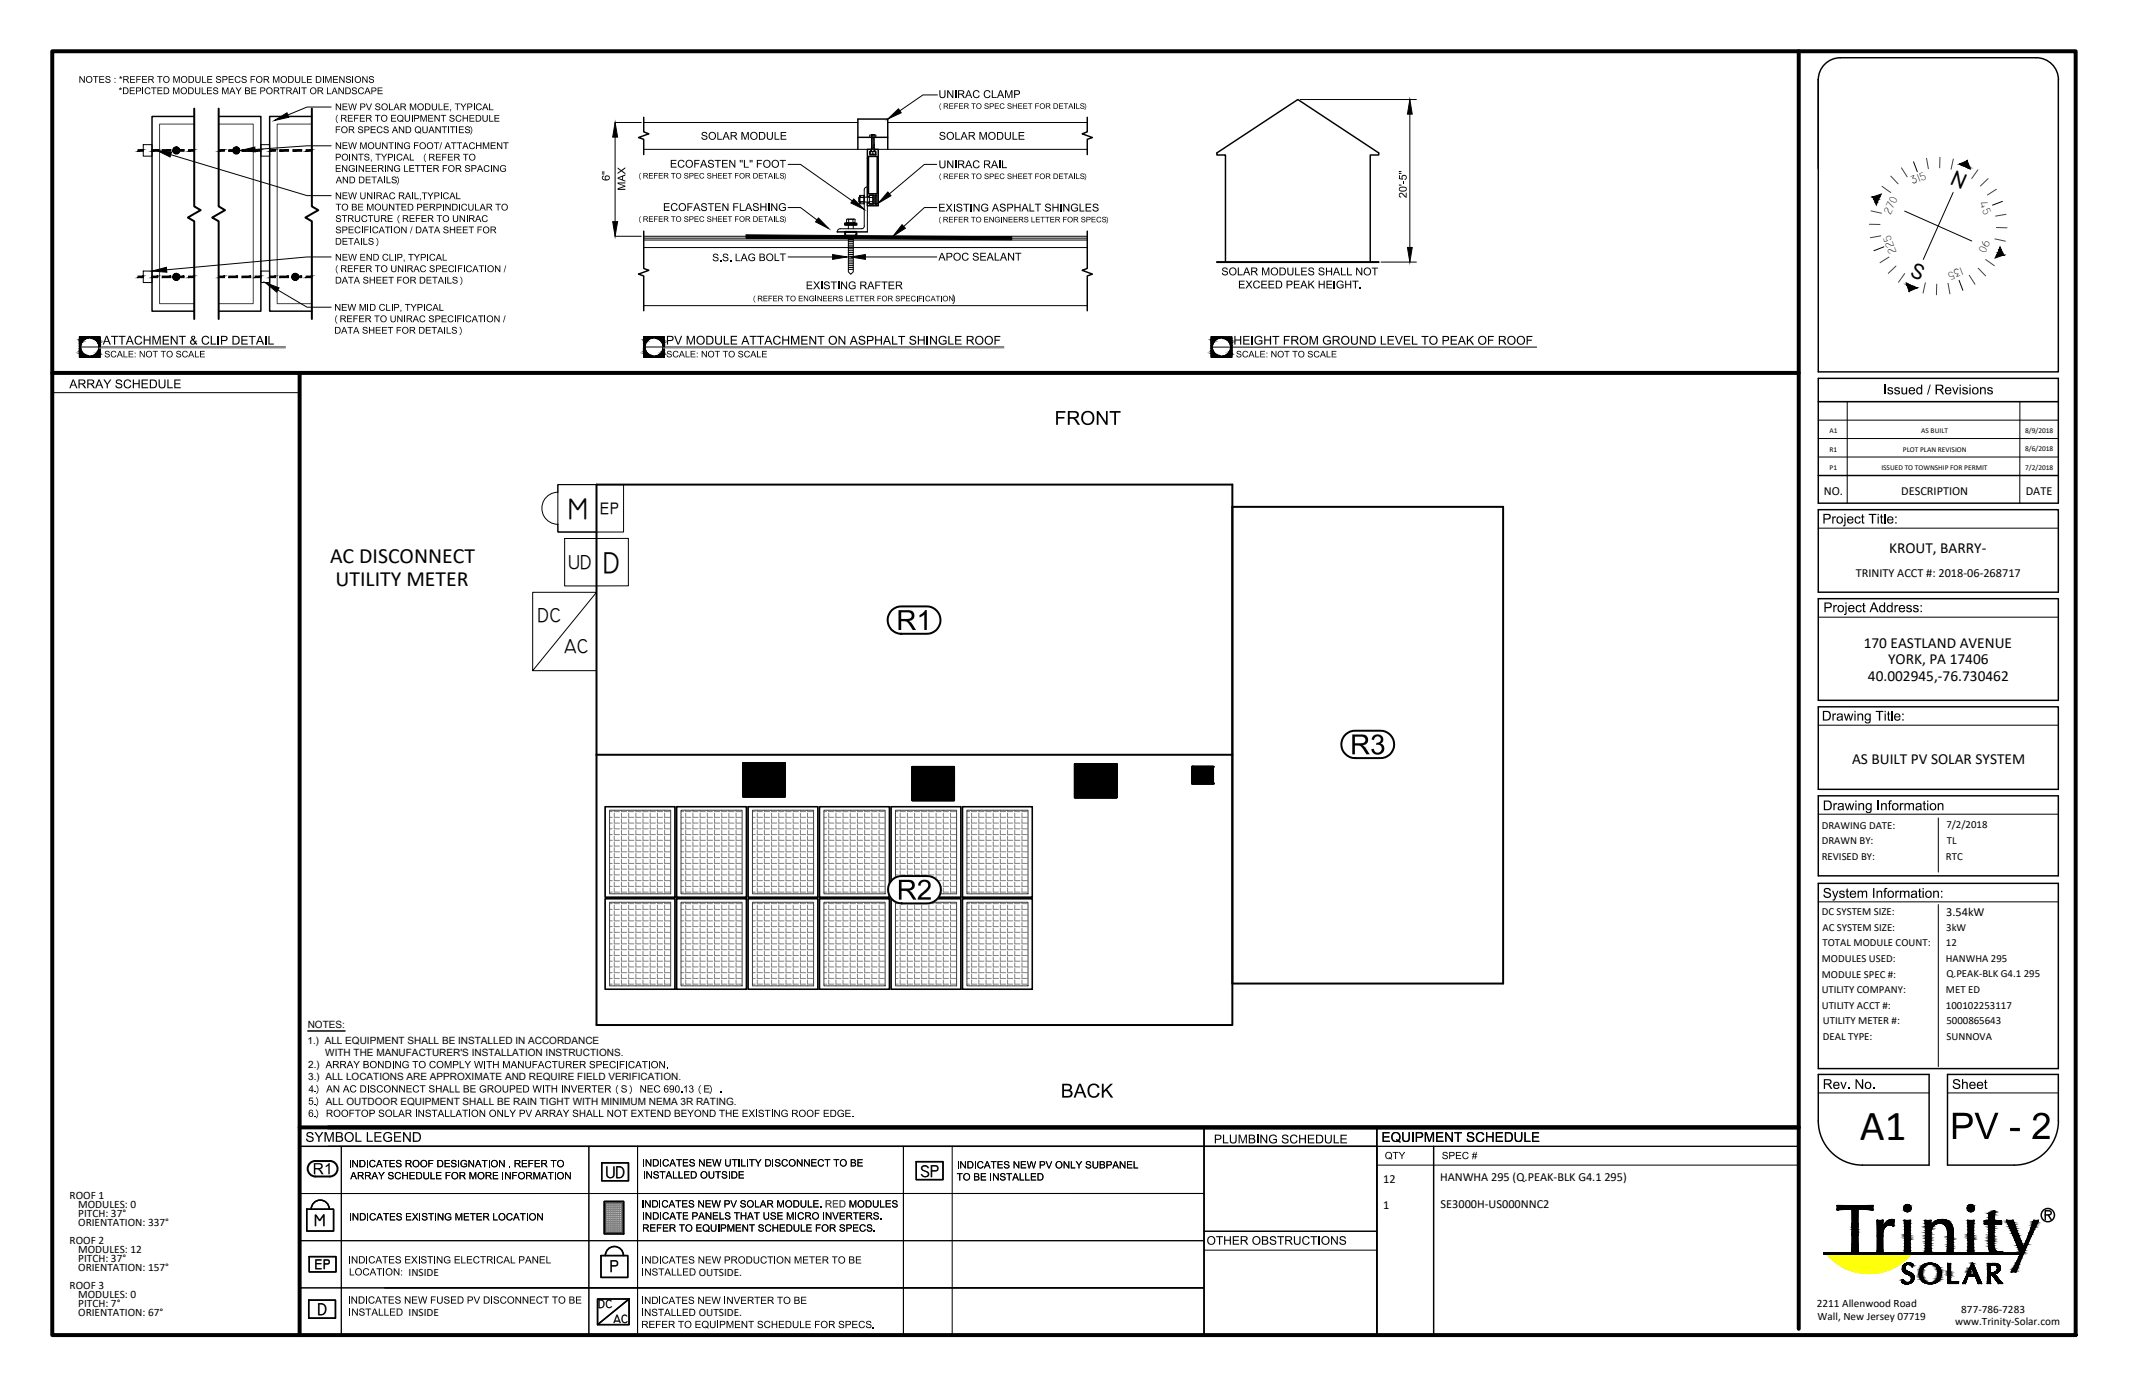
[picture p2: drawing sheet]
<svg xmlns="http://www.w3.org/2000/svg" width="432mm" height="279mm" viewBox="0 0 432 279" stroke-linecap="round" stroke-linejoin="round" font-family="sans-serif">
<defs><g id="words">
<text font-size="8.7" x="376.9" y="231">A1</text>
<g font-size="6.1">
<text x="115" y="105.1">M</text>
<text x="122.2" y="116">D</text>
</g>
<text font-size="5.2" x="298.8" y="234.1">40.002945,-76.730462</text>
<g font-size="4.6">
<text x="395" y="37.4" transform="rotate(24 395 37.4)">N</text>
<text x="386.8" y="55.9" transform="rotate(24 386.8 55.9)">S</text>
</g>
<g font-size="4.4">
<text x="66.9" y="114">AC DISCONNECT</text>
<text x="68" y="118.7">UTILITY METER</text>
</g>
<g font-size="4.1">
<text x="121.6" y="104">ep</text>
<text x="115.1" y="115.3">UD</text>
<text x="108.9" y="126">DC</text>
<text x="114.3" y="132.3">AC</text>
</g>
<g font-size="3.5">
<text x="122.7" y="238.6">UD</text>
<text x="186.5" y="238.4">SP</text>
<text x="63.6" y="248.4">M</text>
<text x="63.7" y="257.1">ep</text>
<text x="123.5" y="257.8">P</text>
<text x="64.3" y="266.4">D</text>
</g>
<g font-size="3.1">
<text x="382.8" y="111.9">KROUT, BARRY-</text>
<text x="377.6" y="131.3">170 EASTLAND AVENUE</text>
<text x="378.5" y="137.9">40.002945,-76.730462</text>
<text x="382.6" y="134.6">YORK, PA 17406</text>
<text x="375.3" y="154.8">AS BUILT PV SOLAR SYSTEM</text>
</g>
<g font-size="2.5">
<text x="369.6" y="100.2">NO.</text>
<text x="385.2" y="100.2">DESCRIPTION</text>
<text x="410.5" y="100.2">DATE</text>
<text x="376" y="117">TRINITY ACCT #: 2018-06-268717</text>
<text x="394.4" y="185.6">3.54kW</text>
<text x="280.3" y="239.7">12</text>
<text x="291.8" y="239.3">HANWHA 295 (Q.PEAK-BLK G4.1 295)</text>
<text x="280.3" y="244.9">1</text>
<text x="291.9" y="244.8">SE3000H-US000NNC2</text>
<text x="121.2" y="265.1">DC</text>
<text x="124.3" y="268">AC</text>
</g>
<g font-size="2.3">
<text x="387.5" y="37.4" transform="rotate(-21 387.5 37.4)">315</text>
<text x="401.2" y="41.2" transform="rotate(69 401.2 41.2)">45</text>
<text x="383.1" y="43.5" transform="rotate(-66 383.1 43.5)">270</text>
<text x="384.3" y="51" transform="rotate(-111 384.3 51)">225</text>
<text x="401.9" y="48.5" transform="rotate(114 401.9 48.5)">90</text>
<text x="397.5" y="54.1" transform="rotate(159 397.5 54.1)">135</text>
<text x="14.1" y="243">ROOF 1</text>
<text x="15.8" y="244.8">MODULES: 0</text>
<text x="15.8" y="246.6">PITCH: 37°</text>
<text x="15.8" y="248.4">ORIENTATION: 337°</text>
<text x="14.1" y="252.1">ROOF 2</text>
<text x="15.8" y="253.9">MODULES: 12</text>
<text x="15.8" y="255.7">PITCH: 37°</text>
<text x="15.8" y="257.6">ORIENTATION: 157°</text>
<text x="14.1" y="261.2">ROOF 3</text>
<text x="15.8" y="263">MODULES: 0</text>
<text x="82.8" y="258.4">INSIDE</text>
<text x="141.6" y="258.4">OUTSIDE.</text>
<text x="15.8" y="264.9">PITCH: 7°</text>
<text x="15.8" y="266.7">ORIENTATION: 67°</text>
<text x="82.8" y="266.6">INSIDE</text>
<text x="141.6" y="266.6">OUTSIDE.</text>
<text x="368.2" y="264.9">2211 Allenwood Road</text>
<text x="368.3" y="267.4">Wall, New Jersey 07719</text>
<text x="396.1" y="268.5">www.Trinity-Solar.com</text>
<text x="397.4" y="266">877-786-7283</text>
</g>
<g font-size="2.2">
<text x="369.1" y="167.9">DRAWING DATE:</text>
<text x="394.4" y="167.8">7/2/2018</text>
<text x="369.1" y="171.1">DRAWN BY:</text>
<text x="394.5" y="171.1">TL</text>
<text x="369.1" y="174.2">REVISED BY:</text>
<text x="394.3" y="174.2">RTC</text>
<text x="369.1" y="185.4">DC SYSTEM SIZE:</text>
<text x="369.3" y="188.6">AC SYSTEM SIZE:</text>
<text x="369.3" y="191.7">TOTAL MODULE COUNT:</text>
<text x="394.3" y="191.8">12</text>
<text x="394.4" y="188.6">3kW</text>
<text x="369.1" y="194.9">MODULES USED:</text>
<text x="394.3" y="194.9">HANWHA 295</text>
<text x="394.4" y="198">Q.PEAK-BLK G4.1 295</text>
<text x="369.1" y="198.1">MODULE SPEC #:</text>
<text x="369.1" y="201.2">UTILITY COMPANY:</text>
<text x="394.3" y="201.2">MET ED</text>
<text x="369.1" y="204.4">UTILITY ACCT #:</text>
<text x="369.4" y="207.6">UTILITY METER #:</text>
<text x="394.3" y="204.4">100102253117</text>
<text x="394.4" y="207.6">5000865643</text>
<text x="369.4" y="210.7">DEAL TYPE:</text>
<text x="394.4" y="210.7">SUNNOVA</text>
</g>
<g font-size="2">
<text x="62.4" y="208.3">NOTES:</text>
<text x="62.3" y="211.5">1.) ALL EQUIPMENT SHALL BE INSTALLED IN ACCORDANCE</text>
<text x="65.9" y="214">WITH THE MANUFACTURER'S INSTALLATION INSTRUCTIONS.</text>
<text x="62.4" y="218.9">3.) ALL LOCATIONS ARE APPROXIMATE AND REQUIRE FIELD VERIFICATION.</text>
<text x="62.5" y="216.4">2.)</text>
<text x="66" y="223.8">ALL OUTDOOR EQUIPMENT SHALL BE RAIN TIGHT WITH MINIMUM NEMA 3R RATING.</text>
</g>
<g font-size="1.5">
<text x="370.7" y="87.8">A1</text>
<text x="389.3" y="87.8">AS BUILT</text>
<text x="410.3" y="87.7">8/9/2018</text>
<text x="370.7" y="91.5">R1</text>
<text x="370.7" y="95.3">P1</text>
<text x="381.2" y="95.3">ISSUED TO TOWNSHIP FOR PERMIT</text>
<text x="385.6" y="91.5">PLOT PLAN REVISION</text>
<text x="410.3" y="91.5">8/6/2018</text>
<text x="410.3" y="95.2">7/2/2018</text>
</g>
</g></defs>
<!-- layer: NORTH ARROW -->
<g fill="#000" stroke="#000" stroke-width=".2">
<path d="M379.6 39.8l1.6-.5-.3 .5zM397 33.3h1.3l-.1 .2zM398.1 33.7h.9l.1 .3zM379.7 40.4h.9l-.2 .6zM386.3 57.3l.5 .3h-.5zM387.4 57.9l.5 .2h-.6zM404.6 51.7h1.4zM405.3 50l.2 .6h-.4z"/>
<path d="M379.6 39.8h1.3zM379.5 39.9h1.4zM379.5 39.9l1.1 .5 .3-.5zM379.5 39.9l1.1 .5h-.9z"/>
<path d="M397 33.3l.5 .2h.7zM397.5 33.5h.7l-.1 .2z"/>
<path d="M398.1 33.7l.6 .3h.4zM398.7 34h.4l.1 .3z"/>
<path d="M398.6 32.5l-.3 .8h.6zM397 33.3l1.6-.8-.3 .8z"/>
<path d="M398.3 33.3l.7 .4-.1-.4zM398.3 33.3l.7 .4h-.9z"/>
<path d="M379.7 40.4l.2 .6h.5zM379.9 41h.5l-.2 .6z"/>
<path d="M386.6 58.3h.5l-.3 .7zM387.1 58.3l-.3 .7 1.7-.7z"/>
<path d="M386.3 57.6l1.1 .3-.6-.3zM386.3 57.6l1.1 .3h-1z"/>
<path d="M386.4 57.9l.7 .4 .3-.4zM386.4 57.9l.7 .4h-.5z"/>
<path d="M387.3 58.1l1.2 .2-.6-.2zM387.3 58.1l1.2 .2h-1.4z"/>
<path d="M404.6 51.7h1.3zM404.5 51.7h1.4l-1.6 .6z"/>
<path d="M405.1 50.6l.7 .6-.3-.6zM405.1 50.6l.7 .6h-1zM404.8 51.2l1.2 .5-.2-.5zM404.8 51.2l1.2 .5h-1.4z"/>
</g>
<path d="M387.7 32.8l.8 2M395.8 39l-6.1 13.6M381.7 50l-2 .8M385.9 42.8l13.6 6M397 56.8l.7 2M405.8 40.8l-2.1 .8" fill="none" stroke="#000" stroke-width=".2"/>
<g fill="none" stroke="#404040" stroke-width=".2">
<path d="M381.3 37.8l1.8 1.2M383.1 35.7l1.5 1.5M385.3 34l1.1 1.8M390.4 32.1l.3 2.1M393.1 31.9l-.1 2.1M395.8 32.2l-.5 2.1M400.8 34.4l-1.3 1.8M402.9 36.2l-1.6 1.5M404.5 38.3l-1.8 1.2M378.8 45.4l2.1 .1M379.1 42.7l2.1 .5M381.1 47.8l-2.1 .4"/>
<path d="M382.8 52.1l-1.9 1.1M384.2 53.9l-1.6 1.5M385.9 55.4l-1.2 1.8M390.1 57.3l-.4 2.1M392.4 57.6v2.1M394.7 57.4l.4 2.1M399 55.8l1.2 1.8M400.8 54.3l1.5 1.6M402.4 52.6l1.7 1.2M404.2 48.4l2.1 .5M404.5 46.1l2.2 .1M406.5 43.4l-2.1 .4"/>
</g>
<!-- layer: R - ROOF LINES -->
<path d="M120.9 98.2h128.8v109.5h-128.8zM249.7 102.7h54.9v96.6h-54.9zM120.9 152.9h128.8M150.6 154.6h8.5v6.8h-8.5zM184.9 155.4h8.4v6.8h-8.4zM217.8 154.8h8.5v6.8h-8.5zM241.6 155.4h4.2v3.3h-4.2z" fill="none" stroke="#000" stroke-width=".4"/>
<!-- layer: 0 -->
<g fill="none" stroke="#000" stroke-width=".4">
<path d="M39.4 22v19.8l1.3 .8-2.6 1.5 1.3 .7v19.8M44.3 22v19.8l1.3 .8-2.6 1.5 1.3 .7v19.8M63.2 22v19.8l1.3 .8-2.6 1.5 1.3 .7v19.8M171.2 45.3h2.4v.3h-2.4zM171.2 47h2.3v.7h-2.3zM246.6 53.1h32.8M150.6 154.6h.1M150.6 156.2l1.6-1.6-1.6 1.6M150.6 159.9l5.3-5.3-5.3 5.4M150.7 154.6l-.1 .1M150.8 154.6l-.2 .2M150.8 154.6l-.2 .3"/>
<path d="M150.9 154.6l-.3 .3M150.9 154.6l-.3 .4M151 154.6l-.4 .5M151.1 154.6l-.5 .5M151.1 154.6l-.5 .6M151.2 154.6l-.6 .7M151.3 154.6l-.7 .7M151.4 154.6l-.8 .8M151.5 154.6l-.9 .9M151.6 154.6l-1 1M151.6 154.6l-1 1.1M151.7 154.6l-1.1 1.1"/>
<path d="M151.8 154.6l-1.2 1.2M151.8 154.6l-1.2 1.3M151.9 154.6l-1.3 1.3M152 154.6l-1.4 1.5M152.1 154.6l-1.5 1.5M152.3 154.6l-1.7 1.8M152.4 154.6l-1.8 1.8M152.4 154.6l-1.8 1.9M152.5 154.6l-1.9 2M152.6 154.6l-2 2M152.6 154.6l-2 2.1M152.7 154.6l-2.1 2.2"/>
<path d="M152.8 154.6l-2.2 2.2M152.9 154.6l-2.3 2.3M153 154.6l-2.4 2.4M153.1 154.6l-2.5 2.5M153.1 154.6l-2.5 2.6M153.2 154.6l-2.6 2.6M153.3 154.6l-2.7 2.7M153.3 154.6l-2.7 2.8M153.4 154.6l-2.8 2.8M153.4 154.6l-2.8 2.9M153.5 154.6l-2.9 3M153.6 154.6l-3 3"/>
<path d="M153.6 154.6l-3 3.1M153.7 154.6l-3.1 3.1M153.8 154.6l-3.2 3.3M153.9 154.6l-3.3 3.3M154 154.6l-3.4 3.4M154.1 154.6l-3.5 3.5M154.1 154.6l-3.5 3.6M154.2 154.6l-3.6 3.6M154.3 154.6l-3.7 3.7M154.4 154.6l-3.8 3.8M154.5 154.6l-3.9 3.9M154.5 154.6l-3.9 4"/>
<path d="M154.6 154.6l-4 4M154.7 154.6l-4.1 4.1M154.8 154.6l-4.2 4.2M154.8 154.6l-4.2 4.3M154.9 154.6l-4.3 4.3M154.9 154.6l-4.3 4.4M155 154.6l-4.4 4.5M155.1 154.6l-4.5 4.5M155.1 154.6l-4.5 4.6M155.2 154.6l-4.6 4.7M155.3 154.6l-4.7 4.8M155.4 154.6l-4.8 4.8"/>
<path d="M155.5 154.6l-4.9 4.9M155.6 154.6l-5 5M155.6 154.6l-5 5.1M155.7 154.6l-5.1 5.1M155.8 154.6l-5.2 5.2M156 154.6l-5.4 5.5M156.1 154.6l-5.5 5.5M156.1 154.6l-5.5 5.6M156.3 154.6l-5.7 5.7M156.3 154.6l-5.7 5.8M156.4 154.6l-5.8 5.8M156.4 154.6l-5.8 5.9"/>
<path d="M156.5 154.6l-5.9 5.9M156.6 154.6l-6 6M156.7 154.6l-6.1 6.1M156.8 154.6l-6.2 6.2M156.8 154.6l-6.2 6.3M156.9 154.6l-6.3 6.3M157 154.6l-6.4 6.4M157 154.6l-6.4 6.5M157.1 154.6l-6.5 6.5M157.2 154.6l-6.6 6.6M157.3 154.6l-6.7 6.7M157.3 154.6l-6.7 6.8"/>
<path d="M157.4 154.6l-6.8 6.8M157.4 154.6l-6.7 6.8M157.5 154.6l-6.8 6.8M157.6 154.6l-6.8 6.8M157.7 154.6l-6.8 6.8M157.8 154.6l-6.8 6.8M157.8 154.6l-6.7 6.8M157.9 154.6l-6.8 6.8M158 154.6l-6.8 6.8M158.1 154.6l-6.8 6.8M158.2 154.6l-6.9 6.8M158.3 154.6l-6.8 6.8"/>
<path d="M158.4 154.6l-6.8 6.8M158.4 154.6l-6.7 6.8M158.5 154.6l-6.8 6.8M158.6 154.6l-6.8 6.8M158.7 154.6l-6.8 6.8M158.8 154.6l-6.8 6.8M158.9 154.6l-6.8 6.8M158.9 154.6l-6.7 6.8M159 154.6l-6.8 6.8M159.1 154.6l-6.8 6.8M159.1 154.8l-6.7 6.6M159.1 154.8l-6.6 6.6"/>
<path d="M159.1 154.9l-6.6 6.5M159.1 155l-6.5 6.4M159.1 155l-6.4 6.4M159.1 155.1l-6.4 6.3M159.1 155.1l-6.3 6.3M159.1 155.3l-6.2 6.1M159.1 155.3l-6.1 6.1M159.1 155.4l-6.1 6M159.1 155.4l-6 6M159.1 155.5l-5.9 5.9M159.1 155.6l-5.9 5.8M159.1 155.6l-5.8 5.8"/>
<path d="M159.1 155.8l-5.7 5.6M159.1 155.8l-5.6 5.6M159.1 155.9l-5.5 5.5M159.1 156l-5.4 5.4M159.1 156.1l-5.4 5.3M159.1 156.1l-5.3 5.3M159.1 156.2l-5.3 5.2M159.1 156.3l-5.1 5.1M159.1 156.4l-5.1 5M159.1 156.4l-5 5M159.1 156.5l-4.9 4.9M159.1 156.6l-4.9 4.8"/>
<path d="M159.1 156.7l-4.7 4.7M159.1 156.8l-4.7 4.6M159.1 156.8l-4.6 4.6M159.1 156.9l-4.6 4.5M159.1 156.9l-4.5 4.5M159.1 157l-4.4 4.4M159.1 157.1l-4.4 4.3M159.1 157.1l-4.3 4.3M159.1 157.2l-4.3 4.2M159.1 157.3l-4.2 4.1M159.1 157.3l-4.1 4.1M159.1 157.4l-4.1 4"/>
<path d="M159.1 157.5l-4 3.9M159.1 157.5l-3.9 3.9M159.1 157.6l-3.9 3.8M159.1 157.6l-3.8 3.8M159.1 157.7l-3.8 3.7M159.1 157.7l-3.7 3.7M159.1 157.8l-3.6 3.6M159.1 157.9l-3.6 3.5M159.1 157.9l-3.5 3.5M159.1 158l-3.4 3.4M159.1 158.1l-3.4 3.3M159.1 158.2l-3.2 3.2"/>
<path d="M159.1 158.3l-3.2 3.1M159.1 158.3l-3.1 3.1M159.1 158.4l-3.1 3M159.1 158.4l-3 3M159.1 158.5l-2.9 2.9M159.1 158.6l-2.9 2.8M159.1 158.7l-2.8 2.7M159.1 158.8l-2.7 2.6M159.1 158.8l-2.6 2.6M159.1 159l-2.4 2.4M159.1 159.1l-2.3 2.3M159.1 159.2l-2.2 2.2"/>
<path d="M159.1 159.3l-2.2 2.1M159.1 159.3l-2.1 2.1M159.1 159.4l-2.1 2M159.1 159.4l-2 2M159.1 159.5l-1.9 1.9M159.1 159.6l-1.9 1.8M159.1 159.7l-1.8 1.7M159.1 159.8l-1.7 1.6M159.1 159.8l-1.6 1.6M159.1 159.9l-1.6 1.5M159.1 159.9l-1.5 1.5M184.9 155.4h.1"/>
<path d="M185 155.4l-.1 .1M185.2 155.4l-.3 .3M185.3 155.4l-.4 .4M185.3 155.4l-.4 .5M185.4 155.4l-.5 .5M185.5 155.4l-.6 .6M185.5 155.4l-.6 .7M185.6 155.4l-.7 .7M185.7 155.4l-.8 .8M185.8 155.4l-.9 .9M185.9 155.4l-1 1M186 155.4l-1.1 1.1"/>
<path d="M186 155.4l-1.1 1.2M186.1 155.4l-1.2 1.2M186.1 155.4l-1.2 1.3M186.2 155.4l-1.3 1.3M186.3 155.4l-1.4 1.4M186.3 155.4l-1.4 1.5M186.4 155.4l-1.5 1.5M186.5 155.4l-1.6 1.6M186.7 155.4l-1.8 1.8M186.8 155.4l-1.9 1.9M186.8 155.4l-1.9 2M186.9 155.4l-2 2"/>
<path d="M187 155.4l-2.1 2.1M187 155.4l-2.1 2.2M187.1 155.4l-2.2 2.2M187.2 155.4l-2.3 2.3M187.3 155.4l-2.4 2.4M187.4 155.4l-2.5 2.5M187.5 155.4l-2.6 2.6M187.6 155.4l-2.7 2.7M187.6 155.4l-2.7 2.8M187.7 155.4l-2.8 2.8M187.8 155.4l-2.9 2.9M187.8 155.4l-2.9 3"/>
<path d="M187.9 155.4l-3 3M188 155.4l-3.1 3.1M188 155.4l-3.1 3.2M188.2 155.4l-3.3 3.3M188.3 155.4l-3.4 3.4M188.3 155.4l-3.4 3.5M188.4 155.4l-3.5 3.5M188.5 155.4l-3.6 3.6M188.5 155.4l-3.6 3.7M188.6 155.4l-3.7 3.7M188.6 155.4l-3.7 3.8M188.7 155.4l-3.8 3.8"/>
<path d="M188.8 155.4l-3.9 3.9M188.8 155.4l-3.9 4M188.9 155.4l-4 4M189 155.4l-4.1 4.1M189.1 155.4l-4.2 4.2M189.2 155.4l-4.3 4.3M189.3 155.4l-4.4 4.4M189.3 155.4l-4.4 4.5M189.4 155.4l-4.5 4.5M189.5 155.4l-4.6 4.6M189.6 155.4l-4.7 4.7M189.7 155.4l-4.8 4.8"/>
<path d="M189.8 155.4l-4.9 4.9M189.9 155.4l-5 5M190 155.4l-5.1 5.1M190.1 155.4l-5.2 5.2M190.1 155.4l-5.2 5.3M190.2 155.4l-5.3 5.3M190.3 155.4l-5.4 5.4M190.3 155.4l-5.4 5.5M190.4 155.4l-5.5 5.5M190.5 155.4l-5.6 5.7M190.6 155.4l-5.7 5.7M190.7 155.4l-5.8 5.8"/>
<path d="M190.8 155.4l-5.9 5.9M190.8 155.4l-5.9 6M190.9 155.4l-6 6M191 155.4l-6.1 6.1M191.1 155.4l-6.2 6.2M191.1 155.4l-6.2 6.3M191.2 155.4l-6.3 6.3M191.3 155.4l-6.4 6.4M191.3 155.4l-6.4 6.5M191.5 155.4l-6.6 6.6M191.6 155.4l-6.7 6.7M191.7 155.4l-6.8 6.8"/>
<path d="M191.8 155.4l-6.8 6.8M191.8 155.4l-6.7 6.8M192 155.4l-6.9 6.8M192 155.4l-6.8 6.8M192.1 155.4l-6.8 6.8M192.2 155.4l-6.8 6.8M192.3 155.4l-6.8 6.8M192.4 155.4l-6.8 6.8M192.5 155.4l-6.8 6.8M192.6 155.4l-6.8 6.8M192.6 155.4l-6.7 6.8M192.7 155.4l-6.8 6.8"/>
<path d="M192.8 155.4l-6.8 6.8M192.8 155.4l-6.7 6.8M193 155.4l-6.9 6.8M193 155.4l-6.7 6.8M193.1 155.4l-6.8 6.8M193.2 155.4l-6.8 6.8M193.3 155.4l-6.8 6.8M193.3 155.4l-6.7 6.8M193.3 155.5l-6.6 6.7M193.3 155.6l-6.6 6.6M193.3 155.6l-6.5 6.6M193.3 155.7l-6.4 6.5"/>
<path d="M193.3 155.8l-6.4 6.4M193.3 155.8l-6.3 6.4M193.3 155.9l-6.2 6.3M193.3 156l-6.1 6.2M193.3 156.1l-6.1 6.1M193.3 156.1l-6 6.1M193.3 156.2l-5.9 6M193.3 156.3l-5.9 5.9M193.3 156.3l-5.8 5.9M193.3 156.4l-5.7 5.8M193.3 156.5l-5.6 5.7M193.3 156.6l-5.6 5.6"/>
<path d="M193.3 156.6l-5.5 5.6M193.3 156.7l-5.4 5.5M193.3 156.8l-5.4 5.4M193.3 156.8l-5.3 5.4M193.3 156.9l-5.2 5.3M193.3 157l-5.1 5.2M193.3 157.1l-5.1 5.1M193.3 157.1l-5 5.1M193.3 157.2l-4.9 5M193.3 157.3l-4.9 4.9M193.3 157.3l-4.8 4.9M193.3 157.4l-4.7 4.8"/>
<path d="M193.3 157.5l-4.6 4.7M193.3 157.6l-4.5 4.6M193.3 157.7l-4.4 4.5M193.3 157.9l-4.3 4.3M193.3 157.9l-4.2 4.3M193.3 158l-4.1 4.2M193.3 158.1l-4.1 4.1M193.3 158.1l-4 4.1M193.3 158.2l-3.9 4M193.3 158.3l-3.9 3.9M193.3 158.3l-3.8 3.9M193.3 158.4l-3.7 3.8"/>
<path d="M193.3 158.5l-3.6 3.7M193.3 158.6l-3.6 3.6M193.3 158.6l-3.5 3.6M193.3 158.7l-3.4 3.5M193.3 158.8l-3.4 3.4M193.3 158.8l-3.3 3.4M193.3 158.9l-3.2 3.3M193.3 159l-3.1 3.2M193.3 159.1l-3.1 3.1M193.3 159.1l-3 3.1M193.3 159.2l-2.9 3M193.3 159.3l-2.9 2.9"/>
<path d="M193.3 159.4l-2.8 2.8M193.3 159.4l-2.7 2.8M193.3 159.5l-2.6 2.7M193.3 159.6l-2.6 2.6M193.3 159.6l-2.5 2.6M193.3 159.7l-2.4 2.5M193.3 159.8l-2.4 2.4M193.3 159.8l-2.3 2.4M193.3 159.9l-2.2 2.3M217.8 154.8h.1M217.9 154.8l-.1 .1M218 154.8l-.2 .2"/>
<path d="M218.1 154.8l-.3 .3M218.2 154.8l-.4 .4M218.3 154.8l-.5 .5M218.4 154.8l-.6 .6M218.4 154.8l-.6 .7M218.5 154.8l-.7 .7M218.6 154.8l-.8 .8M218.6 154.8l-.8 .9M218.7 154.8l-.9 .9M218.8 154.8l-1 1M218.9 154.8l-1.1 1.1M219 154.8l-1.2 1.1"/>
<path d="M219 154.8l-1.2 1.2M219.1 154.8l-1.3 1.3M219.3 154.8l-1.5 1.5M219.4 154.8l-1.6 1.6M219.4 154.8l-1.6 1.7M219.5 154.8l-1.7 1.7M219.6 154.8l-1.8 1.8M219.7 154.8l-1.9 1.9M219.8 154.8l-2 2M219.9 154.8l-2.1 2.1M219.9 154.8l-2.1 2.2M220 154.8l-2.2 2.2"/>
<path d="M220.1 154.8l-2.3 2.3M220.1 154.8l-2.3 2.4M220.2 154.8l-2.4 2.4M220.3 154.8l-2.5 2.5M220.4 154.8l-2.6 2.6M220.5 154.8l-2.7 2.7M220.6 154.8l-2.8 2.8M220.7 154.8l-2.9 2.9M220.8 154.8l-3 3M220.9 154.8l-3.1 3.1M220.9 154.8l-3.1 3.2M221 154.8l-3.2 3.2"/>
<path d="M221.1 154.8l-3.3 3.3M221.1 154.8l-3.3 3.4M221.2 154.8l-3.4 3.4M221.3 154.8l-3.5 3.5M221.4 154.8l-3.6 3.6M221.5 154.8l-3.7 3.7M221.6 154.8l-3.8 3.8M221.7 154.8l-3.9 3.9M221.8 154.8l-4 4M221.9 154.8l-4.1 4.1M221.9 154.8l-4.1 4.2M222 154.8l-4.2 4.2"/>
<path d="M222.1 154.8l-4.3 4.3M222.3 154.8l-4.5 4.5M222.4 154.8l-4.6 4.6M222.4 154.8l-4.6 4.7M222.5 154.8l-4.7 4.7M222.6 154.8l-4.8 4.8M222.6 154.8l-4.8 4.9 4.9-4.9M222.8 154.8l-5 5M222.9 154.8l-5.1 5.1M223 154.8l-5.2 5.2M223.1 154.8l-5.3 5.3M223.2 154.8l-5.4 5.4"/>
<path d="M223.3 154.8l-5.5 5.5M223.4 154.8l-5.6 5.6M223.4 154.8l-5.6 5.7M223.5 154.8l-5.7 5.7M223.6 154.8l-5.8 5.8M223.8 154.8l-6 6M223.9 154.8l-6.1 6.1M224 154.8l-6.2 6.1M224 154.8l-6.2 6.2M224.1 154.8l-6.3 6.3M224.3 154.8l-6.5 6.5M224.4 154.8l-6.6 6.6"/>
<path d="M224.4 154.8l-6.6 6.7M224.5 154.8l-6.7 6.7M224.6 154.8l-6.8 6.8M224.7 154.8l-6.8 6.8M224.8 154.8l-6.8 6.8M224.9 154.8l-6.8 6.8M224.9 154.8l-6.7 6.8M225 154.8l-6.8 6.8M225.1 154.8l-6.8 6.8M225.2 154.8l-6.9 6.8M225.3 154.8l-6.8 6.8M225.4 154.8l-6.8 6.8"/>
<path d="M225.5 154.8l-6.8 6.8M225.6 154.8l-6.8 6.8M225.7 154.8l-6.8 6.8M225.7 154.8l-6.7 6.8M225.8 154.8l-6.8 6.8M225.9 154.8l-6.8 6.8M225.9 154.8l-6.7 6.8M226 154.8l-6.8 6.8M226.1 154.8l-6.8 6.8M226.2 154.8l-6.8 6.8M226.3 154.8l-6.8 6.8M226.3 154.9l-6.7 6.7"/>
<path d="M226.3 155l-6.6 6.6M226.3 155.1l-6.5 6.5M226.3 155.2l-6.5 6.4M226.3 155.3l-6.3 6.3M226.3 155.4l-6.3 6.2M226.3 155.4l-6.2 6.2M226.3 155.5l-6.1 6.1M226.3 155.7l-5.9 5.9M226.3 155.8l-5.8 5.8M226.3 155.9l-5.7 5.7M226.3 156l-5.6 5.6M226.3 156.1l-5.5 5.5 5.5-5.4"/>
<path d="M226.3 156.2l-5.4 5.4M226.3 156.3l-5.3 5.3M226.3 156.4l-5.2 5.2M226.3 156.5l-5.1 5.1M226.3 156.6l-5 5M226.3 156.7l-5 4.9M226.3 156.7l-4.9 4.9M226.3 156.8l-4.8 4.8M226.3 156.9l-4.7 4.7M226.3 157l-4.6 4.6M226.3 157.1l-4.5 4.5M226.3 157.2l-4.4 4.4"/>
<path d="M226.3 157.3l-4.3 4.3M226.3 157.4l-4.2 4.2M226.3 157.5l-4.1 4.1M226.3 157.6l-4 4M226.3 157.7l-4 3.9M226.3 157.7l-3.9 3.9M226.3 157.9l-3.8 3.7M226.3 157.9l-3.7 3.7M226.3 158l-3.6 3.6M226.3 158.1l-3.5 3.5M226.3 158.2l-3.5 3.4M226.3 158.2l-3.4 3.4"/>
<path d="M226.3 158.3l-3.3 3.3M226.3 158.4l-3.2 3.2M226.3 158.5l-3.1 3.1M226.3 158.6l-3 3M226.3 158.7l-3 2.9M226.3 158.8l-2.8 2.8M226.3 158.9l-2.7 2.7M226.3 159l-2.6 2.6M226.3 159.1l-2.5 2.5M226.3 159.2l-2.5 2.4M226.3 159.2l-2.4 2.4M226.3 159.3l-2.3 2.3"/>
<path d="M226.3 159.4l-2.2 2.2M226.3 159.5l-2.1 2.1M226.3 159.7l-1.9 1.9M226.3 159.8l-1.8 1.8M226.3 159.8l-1.8 1.8 1.8-1.7M226.3 160l-1.7 1.6M241.6 158.6l3.2-3.2-3.2 3.2M241.7 155.4l-.1 .1M241.8 155.4l-.2 .1M241.8 155.4l-.2 .2M241.9 155.4l-.3 .3M242 155.4l-.4 .4"/>
<path d="M242.1 155.4l-.5 .5M242.3 155.4l-.7 .7M242.4 155.4l-.8 .8M242.5 155.4l-.9 .9M242.6 155.4l-1 1M242.7 155.4l-1.1 1.1M242.8 155.4l-1.2 1.2M242.9 155.4l-1.3 1.3M243 155.4l-1.4 1.4M243.1 155.4l-1.5 1.5M243.2 155.4l-1.6 1.6M243.3 155.4l-1.7 1.6"/>
<path d="M243.3 155.4l-1.7 1.7M243.4 155.4l-1.8 1.8M243.5 155.4l-1.9 1.9M243.6 155.4l-2 2M243.7 155.4l-2.1 2.1M243.7 155.4l-2.1 2.2M243.8 155.4l-2.2 2.2M243.9 155.4l-2.3 2.3M244 155.4l-2.4 2.4M244.1 155.4l-2.5 2.5M244.2 155.4l-2.6 2.6M244.3 155.4l-2.7 2.7"/>
<path d="M244.4 155.4l-2.8 2.8M244.5 155.4l-2.9 2.9M244.6 155.4l-3 3M244.7 155.4l-3.1 3.1M244.9 155.4l-3.3 3.3M244.9 155.4l-3.3 3.3 3.5-3.3M245.1 155.4l-3.4 3.3M245.2 158.7l.6-.6-.6 .6M245.2 155.4l-3.4 3.3M245.2 155.4l-3.3 3.3M245.3 155.4l-3.4 3.3M245.4 155.4l-3.4 3.3"/>
<path d="M245.5 155.4l-3.4 3.3M245.6 155.4l-3.4 3.3M245.7 155.4l-3.4 3.3M245.8 155.4l-3.4 3.3M245.8 155.4l-3.3 3.3M245.8 155.5l-3.3 3.2M245.8 155.6l-3.2 3.1M245.8 155.6l-3.1 3.1M245.8 155.7l-3.1 3M245.8 155.7l-3 3M245.8 155.8l-2.9 2.9M245.8 155.9l-2.9 2.8"/>
<path d="M245.8 155.9l-2.8 2.8M245.8 156l-2.8 2.7M245.8 156.1l-2.7 2.6M245.8 156.2l-2.6 2.5M245.8 156.2l-2.5 2.5M245.8 156.3l-2.4 2.4M245.8 156.4l-2.4 2.3M245.8 156.4l-2.3 2.3M245.8 156.5l-2.2 2.2M245.8 156.6l-2.2 2.1M245.8 156.6l-2.1 2.1M245.8 156.7l-2.1 2"/>
<path d="M245.8 156.8l-2 1.9M245.8 156.9l-1.9 1.8M245.8 156.9l-1.8 1.8M245.8 157l-1.8 1.7M245.8 157.1l-1.6 1.6M245.8 157.2l-1.6 1.5M245.8 157.2l-1.5 1.5M245.8 157.3l-1.4 1.4M245.8 157.4l-1.4 1.3M245.8 157.4l-1.3 1.3M245.8 157.5l-1.3 1.2M245.8 157.6l-1.2 1.1"/>
<path d="M245.8 157.7l-1.1 1M245.8 157.7l-1 1M245.8 157.8l-.9 .9M245.8 157.9l-.9 .8M245.8 157.9l-.8 .8M245.8 158l-.8 .7M245.8 158.1l-.7 .6M245.8 158.2l-.5 .5M245.8 158.3l-.5 .4M245.8 158.4l-.4 .3M245.8 158.4l-.3 .3M245.8 158.5l-.3 .2"/>
<path d="M245.8 158.6l-.1 .1M245.8 158.7h-.1M156.5 161.4l2.6-2.5-2.5 2.5M159 161.4h.1M159.1 160l-1.4 1.4M159.1 160.1l-1.4 1.3M159.1 160.1l-1.3 1.3M159.1 160.2l-1.3 1.2M159.1 160.2l-1.2 1.2M159.1 160.3l-1.1 1.1M159.1 160.4l-1.1 1M159.1 160.4l-1 1"/>
<path d="M159.1 160.5l-.9 .9M159.1 160.6l-.8 .8M159.1 160.7l-.7 .7M159.1 160.8l-.7 .6M159.1 160.8l-.6 .6M159.1 160.9l-.6 .5M159.1 160.9l-.5 .5M159.1 161l-.4 .4M159.1 161.1l-.4 .3M159.1 161.1l-.3 .3M159.1 161.2l-.3 .2M159.1 161.3l-.2 .1"/>
<path d="M159.1 161.3l-.1 .1M192.5 162.2l.8-.9-.7 .9M193.3 160l-2.1 2.2M193.3 160.1l-2.1 2.1M193.3 160.1l-2 2.1 2-2M193.3 160.3l-1.8 1.9M193.3 160.4l-1.8 1.8M193.3 160.4l-1.7 1.8M193.3 160.5l-1.6 1.7M193.3 160.6l-1.6 1.6M193.3 160.6l-1.5 1.6M193.3 160.7l-1.4 1.5"/>
<path d="M193.3 160.8l-1.4 1.4M193.3 160.9l-1.2 1.3M193.3 161l-1.1 1.2M193.3 161.1l-1.1 1.1M193.3 161.1l-1 1.1M193.3 161.2l-.9 1M193.3 161.3l-.9 .9M193.3 161.4l-.7 .8M193.3 161.5l-.6 .7M193.3 161.6l-.6 .6M193.3 161.6l-.5 .6M193.3 161.7l-.4 .5"/>
<path d="M193.3 161.8l-.3 .4M193.3 161.9l-.3 .3M193.3 161.9l-.2 .3M193.3 162l-.1 .2M193.3 162.1l-.1 .1M193.3 162.1v.1M220.2 161.6l6.1-6.1-6 6.1M226.3 160l-1.6 1.6M226.3 160.1l-1.5 1.5M226.3 160.2l-1.5 1.4M226.3 160.2l-1.4 1.4M226.3 160.3l-1.3 1.3"/>
<path d="M226.3 160.4l-1.3 1.2M226.3 160.5l-1.1 1.1M226.3 160.6l-1 1M226.3 160.7l-.9 .9M226.3 160.8l-.8 .8M226.3 160.9l-.7 .7M226.3 161l-.6 .6M226.3 161.1l-.5 .5M226.3 161.2l-.5 .4M226.3 161.2l-.4 .4M226.3 161.3l-.3 .3M226.3 161.4l-.2 .2"/>
<path d="M226.3 161.5l-.1 .1"/>
</g>
<g fill="#000">
<path d="M16.1 15.4h.2l.7 1.1v-1.1h.2v1.4h-.2l-.7-1.1v1.1h-.2zM18.8 15.4h1.1v.2h-.4v1.2h-.2v-1.2h-.5zM20.1 15.4h1v.2h-.8v.4h.7v.2h-.7v.4h.8v.2h-1zM21.4 15.6l.3-.2 .6 .2 .1 .2h-.2l-.3-.2-.4 .2 .8 .4v.5l-.6 .1-.3-.2-.1-.3 .4 .3 .5-.1v-.2l-.8-.3zM24.1 17.8l.2 .1v-.2h.2l-.1 .2 .3-.1v.2h-.2l.1 .2-.1 .1-.1-.2-.1 .2-.1-.1 .1-.2h-.2zM24.2 15.5l.2 .1v-.2h.1v.2l.2-.1 .1 .2h-.3l.2 .2-.1 .1-.1-.2-.2 .2-.1-.1 .2-.2h-.2zM26.3 17.7h1v.2h-.8v.4h.7v.2h-.7v.4h.8v.2h-1zM26.4 15.4h.9v.2h-.8v.4h.8v.2h-.8v.4h.9v.2h-1zM27.6 15.4h.9v.2h-.7v.4h.7v.2h-.7v.6h-.2zM28.9 17.7h.1v1.4h-.1zM28.8 15.4h1v.2h-.8v.4h.7v.2h-.7v.4h.8v.2h-1zM29.5 17.8l.5-.1 .4 .3 .1 .1h-.2l-.1-.2h-.4l-.3 .4v.4l.3 .2h.3l.2-.3h.2l-.3 .4-.5 .1-.3-.3-.1-.5z"/>
<path d="M30.6 17.7h1.1v.2h-.5v1.2h-.1v-1.2h-.5zM31.8 15.4h1.1v.2h-.4v1.2h-.2v-1.2h-.5zM31.9 17.7h1v.2h-.8v.4h.7v.2h-.7v.4h.8v.2h-1zM35.1 17.7h.2l.4 1.2 .4-1.2h.3v1.4h-.2v-1.2l-.4 1.2h-.2l-.4-1.2v1.2h-.1zM35.1 15.4h.3l.4 1.2 .4-1.2h.2v1.4h-.2v-1.2l-.4 1.2h-.1l-.4-1.2v1.2h-.2zM39.5 17.7h.2v1l.2 .2 .5-.1v-1.1h.2v1l-.2 .3-.4 .1-.4-.2zM39.6 15.4h.2v1l.2 .3 .4-.2 .1-1.1h.1v.9l-.1 .4-.6 .1-.2-.1zM40.9 17.7h.1v1.2h.7v.2h-.8zM40.9 15.4h.2v1.2h.7v.2h-.9zM41.9 17.7h1v.2h-.8v.4h.8v.2h-.8v.4h.9v.2h-1.1zM42 15.4h1v.2h-.8v.4h.7v.2h-.7v.4h.8v.2h-1zM43.3 17.8l.5-.1 .3 .2 .1 .2-.4-.2-.4 .1v.2l.8 .3-.1 .5-.5 .1-.4-.2-.1-.3h.2l.3 .3 .5-.1-.1-.3-.7-.2z"/>
<path d="M43.9 15.6l.5-.2 .3 .2 .1 .2-.5-.2-.3 .1v.2l.8 .3-.1 .5-.6 .1-.3-.2-.1-.2 .2-.1 .3 .4 .4-.2-.1-.3-.7-.2zM45 17.7h.3l.4 1.2 .4-1.2h.2v1.4h-.2v-1.2l-.4 1.2h-.1l-.4-1.2v1.2h-.2zM46.3 15.4h1v.2h-.8v.4h.8v.2h-.8v.4h.9v.2h-1.1zM47.7 15.6l.4-.2 .5 .2 .1 .2h-.1l-.2-.2h-.4l-.3 .4 .1 .4 .2 .2h.4l.2-.3 .2 .1-.3 .3-.5 .1-.3-.2-.2-.4zM47.7 17.7h.2l.5 .7 .4-.7h.2l-.6 .8v.6h-.2v-.6zM49 15.6l.3-.2 .6 .2 .1 .2-.5-.2-.4 .2 .8 .4v.5l-.6 .1-.3-.2-.1-.2 .2-.1 .3 .4 .4-.2v-.2l-.8-.3zM50.8 15.4h.9v.2h-.7v.4h.6v.2h-.6v.6h-.2zM50.9 17.7h1v.2h-.8v.4h.8v.2h-.8v.4h.9v.2h-1.1zM55.3 15.4h.3l.4 1.2 .4-1.2h.2v1.4h-.2v-1.1l-.3 1.1h-.2l-.4-1.2v1.2h-.2zM56.7 17.7h1.1v.2h-.4v1.2h-.2v-1.2h-.5zM59.8 15.4h.2v1l.2 .3 .4-.2v-1.1h.2v1l-.2 .4h-.5l-.3-.2zM60.7 17.7h.2v1.4h-.2z"/>
<path d="M61.1 15.4h.2v1.2h.7v.2h-.9zM61.1 17.7h1.1v.2h-.5v1.2h-.2v-1.2h-.4zM62.2 15.4h1v.2h-.8v.4h.7v.2h-.7v.4h.8v.2h-1zM65.4 15.4h.2v1.4h-.2zM66.3 17.7h.1v1.2h.7v.2h-.8zM65.9 15.4h.3l.4 1.2 .4-1.2h.2v1.4h-.2v-1.1l-.4 1.1h-.1l-.4-1.2v1.2h-.2zM67.5 15.4h1v.2h-.8v.4h.7v.2h-.7v.4h.8v.2h-1zM68.6 17.7h.2l.7 1.1v-1.1h.2v1.4h-.2l-.7-1.1v1.1h-.2zM68.8 15.4h.1l.7 1.1v-1.1h.2v1.4h-.2l-.7-1.1v1.1h-.1zM70.2 15.6l.3-.2 .5 .2 .1 .2h-.2l-.2-.2-.4 .1 .1 .2 .7 .3-.1 .5-.4 .1-.5-.2v-.2l.1-.1 .4 .4 .4-.2-.1-.2-.7-.3zM71.4 15.4h.2v1.4h-.2zM71.4 17.8l.4-.1 .4 .2 .1 .2-.4-.2-.4 .1 .1 .2 .7 .3 .1 .3-.3 .3h-.5l-.3-.2v-.3l.4 .3 .5-.1-.1-.3-.7-.3z"/>
<path d="M72.7 17.9l.5-.2 .5 .2v.2h-.1l-.2-.2h-.5l-.2 .4 .3 .6h.3l.3-.3 .2 .1-.2 .3-.5 .1-.4-.2-.2-.4zM73.4 15.4h.2l.7 1.1v-1.1h.2v1.4h-.2l-.7-1.1v1.1h-.2zM74.8 15.6l.6-.2 .3 .2 .1 .2h-.2l-.2-.2-.5 .1 .1 .2 .7 .3 .1 .3-.1 .2-.5 .1-.4-.2-.1-.2 .2-.1 .3 .4 .4-.3v-.1l-.7-.3zM76.5 17.7h1v.2h-.8v.4h.8v.2h-.8v.4h.8v.2h-1zM190.3 18.3h.2l.1 1.1 .2 .3 .5-.2 .1-1.2h.2v1.1l-.2 .4-.6 .1-.4-.2zM191.9 18.3h.3l.8 1.2v-1.2h.2v1.6h-.2l-.9-1.3v1.3h-.2zM193.6 18.3h.2v1.6h-.2zM197.3 18.5l.4-.2 .7 .2 .1 .2-.2 .1-.2-.3-.3-.1-.3 .2-.2 .3 .1 .5 .2 .3h.4l.3-.4 .2 .1-.2 .4-.5 .1-.5-.3-.2-.7zM199.5 18.5l.4-.2h.4l.3 .2 .1 .2-.2 .1-.2-.3h-.4l-.4 .4 .1 .6 .2 .2h.4l.3-.4 .2 .1-.2 .4-.5 .1-.5-.3-.2-.5zM201 18.3h.2v1.4h.8v.1h-1zM203.7 18.3h.3l.4 1.3 .5-1.3h.3v1.5h-.3v-1.3l-.4 1.3h-.2l-.4-1.3-.1 1.3h-.1zM68.4 23.3h.1l-.3 .4v.5l.3 .7h-.1l-.4-.6 .1-.6z"/>
<path d="M68 25.6h.9v.2h-.7v.4h.7v.1h-.7v.7h-.2zM68 33.5h1v.1h-.8v.4h.8v.2h-.8v.4l.9 .1v.1h-1.1zM68 21h.2l.7 1v-1h.2v1.3h-.2l-.7-1.1v1.1h-.2zM68 28.8h.2l.7 1.1v-1.1h.2v1.4h-.2l-.7-1.1v1.1h-.2zM69.3 33.5h.2l.7 1v-1h.2v1.3h-.2l-.7-1v1h-.2zM69.4 21h1v.1h-.8v.4h.7v.2h-.7v.5h.8v.1h-1zM69.4 28.8h1v.2h-.8v.4h.7v.2h-.7v.4h.8v.2h-1zM69.5 35.8h.1l.7 1v-1h.2v1.3h-.2l-.7-1v1h-.1zM70.8 31.2h.2v1.3h-.2zM70.5 23.3h1v.1h-.8v.5h.7v.1h-.7v.5h.8v.2h-1zM70.8 33.6l.3-.2 .6 .1 .2 .3-.2 .1-.3-.3h-.3l-.2 .3-.1 .4 .2 .3 .4 .1 .3-.2v-.2h-.4v-.2h.6v.5l-.4 .2-.6-.1-.3-.5zM70.6 21h.1l.3 1.1 .3-1.1h.3l.2 1.1 .3-1.1h.2l-.4 1.3h-.1l-.4-1.2-.3 1.2h-.2z"/>
<path d="M70.6 39h.1l.3 1.2 .3-1.2h.3l.2 1.2 .3-1.2h.2l-.4 1.4h-.1l-.4-1.2-.3 1.2h-.2zM70.6 28.8h.1l.3 1.2 .3-1.2h.3l.2 1.2 .3-1.2h.2l-.4 1.4h-.1l-.4-1.2-.3 1.2h-.2zM72.2 33.5h.2v1.3h-.2zM71.3 31.2h.2l.7 1v-1h.2v1.3h-.2l-.7-1.1v1.1h-.2zM71.8 23.3h.9v.1h-.8v.5h.7v.1h-.7v.7h-.1zM72.6 25.8l.6-.2 .3 .2 .1 .2h-.2l-.2-.2-.5 .1 .1 .2 .7 .2 .1 .3-.2 .3-.5 .1-.3-.2-.1-.3h.2l.3 .3h.3l.1-.2-.8-.5zM72.6 31.2h1.1v.1h-.5v1.2h-.2v-1.2h-.4zM72.7 33.5h.2l.7 1v-1h.2v1.3h-.2l-.7-1v1h-.2zM72.9 23.3h1v.1h-.8v.5h.8v.1h-.8v.5h.8v.2h-1zM73 39h.2v.9l.2 .3 .4-.1 .1-1.1h.2v1l-.3 .3-.4 .1-.3-.2zM73 28.8h.3l.3 1.2 .4-1.2h.3v1.4h-.2v-1.1l-.4 1.1h-.1l-.4-1.2v1.2h-.2zM73.9 31.3l.5-.2 .4 .2v.3l-.4-.3-.4 .2 .1 .1 .7 .4-.1 .4-.5 .1-.3-.2-.1-.2h.2l.2 .3 .5-.2-.1-.2-.7-.3z"/>
<path d="M74.1 33.5h.9v.1h-.8v.4h.8v.2h-.8v.5h.9v.1h-1zM74.1 35.8h1v.1h-.8v.5h.7v.1h-.7v.5h.8v.1h-1zM75.1 32.3h.2l-.1 .5zM74.1 21h.2l.4 1.2 .5-1.2h.2l-.5 1.3h-.2zM75.1 25.6h1v.2h-.8v.4h.8v.1h-.8v.5h.8v.2h-1zM75.3 35.8h1v.1h-.4v1.2h-.2v-1.2h-.4zM75.3 33.5h1v.1h-.8v.4h.8v.2h-.8v.5h.9v.1h-1.1zM76.1 21.1l.6-.2 .3 .3 .1 .2h-.2l-.3-.3-.4 .1 .1 .3 .8 .3v.2l-.2 .3h-.5l-.3-.2-.1-.2h.2l.2 .3h.4l.1-.2-.1-.2-.7-.3zM76 23.3h1.1v.1h-.5v1.3h-.2v-1.3h-.4zM76.1 28.8h.1l.1 1.1 .3 .2 .3-.2 .1-1.1h.1v1l-.1 .3-.6 .1-.3-.2zM76.1 31.2h1.1v.1h-.5v1.2h-.2v-1.2h-.4zM76.4 25.8l.5-.2 .5 .2 .1 .2h-.2l-.1-.2h-.4l-.3 .3 .2 .6 .4 .1 .3-.3h.1l-.1 .4-.5 .1-.4-.2-.2-.4z"/>
<path d="M77.8 35.8h.2v1.3h-.2zM78 33.5h.2v1.3h-.2zM77.2 31.2h.2l.4 .6 .4-.6h.3l-.6 .8v.5h-.2v-.5zM77.4 28.8h.2l.7 1.1v-1.1h.2v1.4h-.2l-.7-1.1v1.1h-.2zM77.8 25.8l.3-.2 .6 .2v.2h-.1l-.2-.2-.5 .1 .1 .2 .7 .2 .1 .3-.1 .3-.5 .1-.4-.2-.1-.3h.2l.3 .3 .4-.1-.1-.3-.7-.2zM78.3 35.8h.2v1.2h.7v.1h-.9zM78.5 33.5h.2l.7 1v-1h.2v1.3h-.2l-.7-1v1h-.2zM78.8 21h.2v1.2h.7v.1h-.9zM78.7 28.8h1.1v.2h-.5v1.2h-.2v-1.2h-.4zM79.9 31.2h.2v1.3h-.2zM79 39.2l.4-.2 .6 .2 .1 .2-.7-.3-.3 .4v.4l.2 .3h.3l.3-.3h.2l-.2 .4-.5 .1-.3-.1-.2-.5zM79.4 35.9l.6-.1 .3 .2 .1 .2h-.2l-.3-.3-.3 .2v.2l.8 .2v.3l-.2 .3-.5 .1-.3-.2-.1-.3 .6 .3 .3-.2v-.2l-.8-.3z"/>
<path d="M80 28.8h.2v1.4h-.2zM79.3 23.3h.9v.1h-.8v.5h.8v.1h-.8v.5h.9v.2h-1zM80.4 35.8l.1-.1 .2 .3 .1 .5v.5l-.3 .5-.1-.1 .3-.5v-.5zM80 33.6l.4-.2 .5 .2 .2 .2-.2 .1-.3-.3-.5 .1-.1 .6 .2 .3 .4 .1 .3-.2v-.2h-.4v-.2h.6v.5l-.4 .2-.7-.1-.2-.4zM80.5 31.4l.4-.3 .5 .2 .1 .2-.1 .1-.3-.3h-.3l-.3 .4 .1 .4 .2 .3h.3l.3-.4 .2 .1-.3 .4h-.4l-.4-.2-.1-.3zM80.5 28.8h.2l.7 1.1v-1.1h.2v1.4h-.2l-.7-1.1v1.1h-.2zM80.8 25.6h.2l.7 1.1v-1.1h.2v1.4h-.2l-.7-1.1v1.1h-.2zM81.9 33.5h.1v1.2h.7v.1h-.8zM82 23.3h.2v1l.2 .2 .5-.1v-1.1h.2v.9l-.2 .4-.5 .1-.3-.2zM82 29l.3-.2 .6 .1 .2 .3-.2 .1-.2-.3h-.4l-.3 .3v.4l.2 .3 .4 .1 .3-.2v-.2h-.4v-.2h.6v.5l-.4 .2-.7-.1-.2-.4zM83.4 23.3h.2v1.4h-.2zM83 31.2h.2v1.2h.7v.1h-.9z"/>
<path d="M82.9 33.5h1v.1h-.8v.4h.8v.2h-.8v.5h.9v.1h-1.1zM83 21h.3l.4 1.1 .4-1.1h.2v1.3h-.1v-1.1l-.4 1.1h-.2l-.4-1.1v1.1h-.2zM83.9 28.8h.9v.2h-.7v.4h.6v.2h-.6v.6h-.2zM84.1 33.5h1.1v.1h-.5v1.2h-.2v-1.2h-.4zM86.2 31.2h.1l-.2 .3-.1 .6 .3 .6-.1 .1-.3-.7v-.4zM85.3 33.5h1v.1h-.4v1.2h-.2v-1.2h-.4zM85.2 23.3h.2l.4 1.2 .4-1.2h.3v1.4h-.2v-1.2l-.4 1.2h-.1l-.4-1.2v1.2h-.2zM85.5 39h1.1v.2h-.5v1.2h-.2v-1.2h-.4zM85.6 25.6h.2v1l.2 .2 .4-.1 .1-1.1h.2l-.1 1-.1 .3-.5 .1-.3-.2zM86.5 33.5h1v.1h-.8v.4h.8v.2h-.8v.5h.9v.1h-1.1zM86.8 23.3h.9v.1h-.8v.5h.8v.1h-.8v.5h.9v.2h-1zM86.6 39h.2l.4 .6 .4-.6h.2l-.5 .8v.6h-.2v-.6z"/>
<path d="M87.5 21h.2v1l.3 .2 .4-.2v-1h.2v.9l-.2 .3-.5 .1-.3-.1zM87.9 28.8h1.1v.2h-.5v1.2h-.1v-1.2h-.5zM88 23.3h.2l.7 1.1v-1.1h.2v1.4h-.2l-.7-1.1v1.1h-.2zM88.2 25.6h.2l.7 1.1v-1.1h.2v1.4h-.2l-.7-1.1v1.1h-.2zM88.3 31.2h1v.1h-.8v.4h.8v.2h-.8v.5h.9v.1h-1.1zM89.4 28.8h.2l-.4 1.4h-.2zM88.9 21h.1v1.2h.7v.1h-.8zM89.3 23.3h1.1v.1h-.5v1.3h-.1v-1.3h-.5zM89.6 31.2h.9v.1h-.7v.4h.6v.2h-.6v.6h-.2zM89.5 25.6h1.1v.2h-.5v1.2h-.2v-1.2h-.4zM89.7 33.5h.9v.1h-.7v.5h.6v.1h-.6v.6h-.2zM89.9 21h1v.1h-.8v.4h.8v.2h-.8v.5h.8v.1h-1z"/>
<path d="M90.8 25.6h.2v1.4h-.2zM89.9 39.2l.5-.2 .5 .2v.2h-.1l-.2-.2h-.4l-.3 .4 .3 .6h.3l.3-.3h.2l-.2 .4-.5 .1-.4-.2-.1-.5zM91.2 22.1h.2l-.1 .5zM90.8 31.2h.9v.1h-.8v.4h.8v.2h-.8v.5h.9v.1h-1.1zM91.2 23.4l.4-.1 .4 .1 .1 .3-.4-.3-.4 .2v.2l.8 .3-.1 .5-.5 .1-.4-.3-.1-.2h.2l.3 .3 .5-.2-.2-.2-.6-.2zM91.2 25.6h1.1v.2h-.5v1.2h-.2v-1.2h-.4zM91.4 28.8h1.1v.2h-.5v1.2h-.2v-1.2h-.4zM92.5 25.6h.2v1.4h-.2zM92.1 21h1.1v.1h-.4v1.2h-.2v-1.2h-.5zM92.5 23.4l.5-.1 .4 .1 .1 .3h-.2l-.2-.3h-.3l-.3 .4v.5l.3 .2h.3l.2-.3h.2l-.2 .4-.5 .1-.4-.3-.1-.6zM92.5 28.8h1.1v.2h-.4v1.2h-.2v-1.2h-.5zM93 25.6h1v.2h-.8v.4h.7v.1h-.7v.5h.8v.2h-1z"/>
<path d="M93.3 21h.2l.4 .6 .4-.6h.2l-.5 .8v.5h-.2v-.5zM93.8 23.3h.1v.5h.7v-.5h.2v1.4h-.2v-.7h-.7v.7h-.1zM93.8 31.2h1.1v.1h-.4v1.2h-.2v-1.2h-.5zM94.3 25.8l.3-.2 .6 .2v.2l-.4-.2-.4 .1 .1 .2 .7 .3-.1 .5-.4 .1-.4-.1-.1-.4h.2l.2 .3h.4l.1-.2-.1-.2-.7-.2zM94.3 33.6l.3-.2 .5 .1 .1 .3-.1 .1-.2-.3h-.4l-.1 .2 .8 .4 .1 .3-.2 .2-.5 .1-.3-.2-.1-.2h.2l.3 .3 .4-.2-.1-.2-.7-.3zM95.2 25.6h.2l.3 .7-.1 .6-.3 .4-.1-.1 .3-.3 .1-.7zM96 21h.1v1.3h-.1zM95.1 23.3h1v.1h-.8v.5h.8v.1h-.8v.5h.8v.2h-1zM95.2 29.1l.4-.3 .5 .2 .1 .2-.2 .1-.1-.3h-.4l-.3 .4 .1 .5 .5 .2 .3-.4 .2 .1-.2 .3-.6 .1-.3-.2-.2-.3zM96.5 28.8h.2v.6h.7v-.6h.1v1.4h-.1v-.6h-.7v.6h-.2zM96.5 21.2l.4-.3 .6 .2 .1 .3h-.2l-.1-.3h-.3l-.4 .4 .1 .4 .2 .3h.3l.3-.3h.1l-.2 .3-.5 .1-.3-.1-.2-.4zM97.8 23.3h.1v.9l.3 .3 .4-.1v-1.1h.2l-.1 1.2-.5 .2-.4-.2z"/>
<path d="M97.8 28.8h.3l.4 1.2 .4-1.2h.2v1.4h-.1v-1.1l-.4 1.1h-.2l-.4-1.1v1.1h-.2zM98.1 33.7l.4-.3 .6 .2 .1 .2-.2 .1-.2-.3h-.3l-.3 .4v.5l.3 .2h.3l.2-.4 .2 .1-.2 .3-.4 .2-.4-.3-.2-.3zM99.5 33.5h.1v1.3h-.1zM99.1 21h.2v1.2h.7v.1h-.9zM99.1 23.3h.2v1.2h.7v.2h-.9zM99.4 28.8h1v.2h-.8v.4h.8v.2h-.8v.4h.8v.2h-1zM100 33.5h.1l.8 1v-1h.1v1.3h-.2l-.7-1v1h-.1zM100.2 23.3h1v.1h-.8v.5h.7v.1h-.7v.5h.8v.2h-1zM100.7 28.8h.2l.7 1.1v-1.1h.2v1.4h-.2l-.7-1.1v1.1h-.2zM101.4 33.6l.4-.2 .6 .2 .1 .2-.1 .1-.3-.3h-.4l-.2 .3v.4l.2 .3 .4 .1 .3-.1v-.3h-.4v-.2h.5v.5l-.5 .3-.5-.2-.2-.4zM102 28.8h1v.2h-.4v1.2h-.2v-1.2h-.4zM125.1 37h1.6v.2h-1.3l1.3 .4v.2l-1.3 .5h1.3v.2h-1.6v-.3l1.4-.5-1.4-.5z"/>
<path d="M125.1 33.9l.8 .6 .8-.6v.2l-.6 .5 .6 .5v.2l-.8-.6-.8 .6v-.3l.6-.4-.6-.4zM129.8 35l-.2 .6 .2 .8-.3-.4v-.4zM131.5 35h.8v.2h-.7v.3h.7v.2h-.7v.3h.7v.2h-.8zM132.5 35h.8v.2h-.6v.3h.5v.2h-.5v.5h-.2zM133.5 35h.8v.2h-.7v.3h.6v.2h-.6v.3h.7v.2h-.8zM136 35h.9v.2h-.4v1h-.2v-1h-.3zM135.9 32.4h1.2v.2h-1v.5h.9v.1h-.9v.6h1v.2h-1.2zM137.5 32.6l.3-.2h.4l.4 .3 .1 .1-.2 .1-.2-.3h-.5l-.3 .4 .1 .5 .3 .3h.4l.2-.4 .2 .1-.3 .4-.5 .1-.4-.3-.2-.7zM138.7 35.2l.5-.2 .2 .2-.1 .2-.1-.2-.4 .1v.1l.7 .3-.2 .4-.3 .1-.4-.2v-.2l.4 .3 .3-.2v-.2l-.6-.2zM140.7 35.1h.8v.1h-.6v.3h.6v.2h-.6v.3h.7v.2h-.9zM140.7 32.4h1.1v.2h-.9v.5h.7v.2h-.7v.7h-.2zM141.8 35.3l.3-.3 .5 .2 .1 .2h-.2l-.1-.2h-.3l-.2 .4 .1 .3 .1 .2 .6-.3-.2 .3-.4 .1-.3-.2z"/>
<path d="M142.3 26.9l.5-.2 .4 .2 .1 .3-.5-.3-.4 .1v.3l.9 .3v.4l-.1 .3h-.6l-.4-.2-.1-.3h.2l.3 .3h.4l.2-.1-.1-.3-.9-.3zM143.4 35.2l.5-.2 .2 .2-.1 .2-.2-.2-.3 .1v.1l.6 .3-.1 .4-.4 .1-.3-.2v-.2l.4 .3 .3-.2v-.2l-.7-.2zM143.5 32.6l.4-.2 .6 .1 .1 .3-.2 .1-.1-.3-.3-.1-.3 .2v.2l.9 .4 .1 .3-.1 .2-.6 .2-.5-.2-.1-.3 .6 .3 .5-.2-.1-.2-.9-.4zM144.4 35.1h.1v.4h.6v-.4h.1v1.1h-.1v-.6h-.6v.6h-.1zM144.8 32.4h1.3v.2h-.5v1.4h-.2v-1.4h-.6zM145.5 35.1h.8v.1h-.7v.3h.6v.2h-.6v.3h.7v.2h-.8zM145.4 26.7h.1v1.4h.8v.2h-.9zM146.5 35.1h.8v.1h-.7v.3h.7v.2h-.7v.3h.7v.2h-.8zM146.3 32.4h1.2v.2h-1v.5h.9v.1h-.9v.6h1v.2h-1.2zM147.5 35.1h.8v.1h-.3v1h-.2v-1h-.3zM147.8 32.4h.2l.8 1.2v-1.2h.2v1.6h-.2l-.8-1.3v1.3h-.2zM148.9 35.1h.8v.1h-.6v.3h.5v.2h-.5v.5h-.2z"/>
<path d="M150.2 26.7h.3l.5 1.4 .5-1.4h.2v1.6h-.2v-1.3l-.4 1.3h-.2l-.5-1.3v1.3h-.2zM150.7 32.4h.2v1.4h.8v.2h-1zM153.4 32.4h1v.2h-.8v.5h.7v.2h-.7v.7h-.2zM153.8 35.1h.8v.1h-.7v.3h.6v.2h-.6v.3h.7v.2h-.8zM154.7 35.1h.9v.1h-.4v1h-.1v-1h-.4zM155.4 26.7h.2v1.1l.2 .3 .5-.1 .1-1.3h.2v1.2l-.2 .4h-.6l-.3-.2zM156.8 35.1h.1v1.1h-.1zM157.2 35.1h.1v.9h.6v.2h-.7zM157 26.7h.1v1.4h.8v.2h-.9zM158.1 35.2l.5-.2 .2 .2 .1 .2-.4-.2-.3 .1v.1l.6 .3 .1 .2-.2 .2-.3 .1-.3-.2-.1-.2 .4 .3 .4-.2-.1-.2-.6-.2zM158.9 35l.3 .6v.4l-.2 .4 .1-.8zM158 32.4h1.2v.2h-.5v1.4h-.2v-1.4h-.5z"/>
<path d="M158.2 26.7h1.1v.2h-.9v.5h.9v.2h-.9v.5h.9v.2h-1.1zM190.6 20.9l-.1 .5 .1 .9-.2-.5v-.5zM190.5 35.2h.2l-.2 .5 .1 .8-.2-.5zM190.5 26.9l.5-.2 .5 .2v.3h-.2l-.3-.3-.4 .2 .1 .2 .8 .4 .1 .3-.2 .3h-.6l-.4-.2-.1-.3h.2l.3 .3h.4l.2-.2-.1-.2-.8-.3-.1-.2zM190.3 32.5h.2l.1 1.1 .3 .3 .5-.2v-1.2h.2v1.1l-.2 .4-.5 .1-.4-.2zM192.3 20.9h.9v.2h-.7v.3h.6v.1h-.6v.4h.7v.1h-.9zM191.9 32.5h.3l.8 1.2v-1.2h.2v1.6h-.2l-.9-1.3v1.3h-.2zM192.3 35.2h.9v.1h-.7v.3h.6v.2h-.6v.3h.7v.2h-.9zM193.6 32.5h.2v1.6h-.2zM193.4 20.9h.7v.2h-.6v.3h.6v.2h-.6v.4h-.1zM193.4 35.2h.7v.1h-.6v.3h.6v.2h-.6v.5h-.1zM193.6 26.7h.2v1.4h.8v.2h-1z"/>
<path d="M194.3 20.9h.8v.2h-.6v.3h.6v.1h-.6v.4h.7v.1h-.9zM194.3 35.2h.8v.1h-.6v.3h.6v.2h-.6v.3h.7v.2h-.9zM196.8 20.9h.9v.2h-.4v.9h-.1v-.9h-.4zM196.8 35.2h.9v.1h-.4v1h-.1v-1h-.4zM197.3 32.7l.4-.2 .7 .2 .1 .2-.2 .1-.2-.3h-.3l-.5 .4 .1 .5 .3 .3h.4l.2-.4 .2 .1-.3 .4-.5 .1-.4-.3-.2-.7zM198.5 26.7h.3l.4 1.4 .5-1.4h.3v1.6h-.2v-1.3l-.5 1.3h-.2l-.4-1.3v1.3h-.2zM199.6 21l.4-.1 .3 .2v.2l-.3-.2-.4 .1 .1 .2 .6 .2-.1 .4-.4 .1-.3-.2v-.2l.3 .2 .4-.1-.1-.2-.6-.2zM199.5 35.3l.5-.1 .3 .1v.2l-.3-.2-.4 .1 .7 .4-.1 .4-.4 .1-.3-.1v-.3l.4 .3 .3-.2-.1-.2-.6-.2zM201.6 20.9h.8v.2h-.7v.3h.6v.1h-.6v.4h.7v.1h-.8zM201.6 35.2h.8v.1h-.7v.3h.6v.2h-.6v.3h.7v.2h-.8zM202.5 32.5h.2v1.6h-.2zM202.7 21.1l.3-.2 .4 .2 .1 .1-.5-.1-.3 .3 .2 .5h.3l.2-.2h.1l-.1 .3-.4 .1-.3-.2-.1-.3z"/>
<path d="M202.7 35.3l.3-.1 .5 .1v.2h-.1l-.2-.2h-.3l-.2 .3v.3l.2 .2h.3l.2-.2h.1l-.1 .3-.5 .1-.2-.2-.1-.5zM203 32.5h.2v1.4h.8v.2h-1zM204.2 21l.5-.1 .2 .2 .1 .2-.4-.2-.3 .1 .7 .4-.1 .4h-.5l-.3-.1v-.2l.4 .2 .4-.1-.1-.2-.6-.2zM204.2 35.3l.5-.1 .2 .1 .1 .2-.3-.2-.4 .1 .7 .4-.1 .4-.4 .1-.3-.2-.1-.2 .4 .3 .4-.2-.1-.2-.6-.2zM203.6 26.7h.2v1.2l.3 .2 .5-.1v-1.3h.2v1.1l-.3 .5h-.5l-.3-.1zM205.2 20.9h.1v.5h.6v-.5h.2v1.1h-.2v-.5h-.6v.5h-.1zM205.2 35.2h.1v.4h.6v-.4h.2v1.1h-.2v-.6h-.6v.6h-.1zM205.2 26.7h.2v1.4h.8v.2h-1zM206.3 20.9h.8v.2h-.6v.3h.6v.1h-.6v.4h.6v.1h-.8zM206.3 35.2h.8v.1h-.6v.3h.6v.2h-.6v.3h.6v.2h-.8zM206.4 26.7h1.1v.2h-.9v.5h.9v.2h-.9v.5h1v.2h-1.2zM207.4 20.9h.8v.2h-.7v.3h.6v.1h-.6v.4h.7v.1h-.8z"/>
<path d="M207.4 35.2h.8v.1h-.7v.3h.6v.2h-.6v.3h.7v.2h-.8zM208.3 20.9h.9v.2h-.4v.9h-.1v-.9h-.4zM208.3 35.2h.9v.1h-.4v1h-.1v-1h-.4zM209.8 20.9h.7v.2h-.6v.3h.5v.1h-.5v.5h-.1zM209.8 35.2h.7v.1h-.6v.3h.5v.2h-.5v.5h-.1zM214.6 20.9h.8v.2h-.7v.3h.7v.1h-.7v.4h.7v.1h-.8zM214.6 35.2h.8v.1h-.7v.3h.7v.2h-.7v.3h.7v.2h-.8zM215.5 20.9h.9v.2h-.3v.9h-.2v-.9h-.4zM215.5 35.2h.9v.1h-.3v1h-.2v-1h-.4zM217.6 20.9h.2v1.1h-.2zM217.6 35.2h.2v1.1h-.2zM218 20.9h.2v1h.5v.1h-.7z"/>
<path d="M218 35.2h.2v.9h.5v.2h-.7zM219 21l.4-.1 .3 .2v.1l-.3-.1-.4 .1 .1 .2 .6 .2-.1 .4-.4 .1-.3-.2v-.2l.4 .2 .3-.1-.1-.2-.6-.2zM219 35.3l.3-.2 .4 .2v.2l-.3-.2-.4 .1 .7 .4-.1 .4-.3 .1-.3-.1-.1-.3 .4 .3 .3-.2-.1-.2-.5-.2zM219.7 21l.2-.1 .2 .6-.1 .5-.2 .3 .2-.7zM219.8 35.1l.3 .6-.1 .5-.2 .3-.1-.1 .3-.6-.3-.6zM68.4 53.7l.1 .1-.3 .3v.6l.3 .6-.1 .1-.4-.6 .1-.5zM68.2 43.7l.5-.1 .3 .2 .1 .2-.4-.3-.3 .1-.2 .2 .9 .4v.3l-.2 .2-.4 .1-.4-.3-.1-.2h.2l.3 .3 .4-.1-.1-.3-.7-.3zM68.1 46.1l.3-.2 .6 .2 .1 .2h-.2l-.3-.3-.4 .2 .9 .5-.1 .5-.6 .1-.2-.1-.2-.4 .6 .3 .3-.1v-.2l-.7-.3zM68 51.4h.2l.7 1.1v-1.1h.2v1.4h-.2l-.7-1.1v1.1h-.2zM68 41.3h1.1v.1h-.4v1.2h-.2v-1.2h-.5zM68 39h.2l.7 1.1v-1.1h.2v1.4h-.2l-.7-1.1v1.1h-.2zM69.3 43.6h1v.2h-.4v1.2h-.2v-1.2h-.4z"/>
<path d="M69.4 39h1v.2h-.8v.4h.7v.1h-.7v.5h.8v.2h-1zM69.4 48.2h1v.2h-.8v.4h.7v.2h-.7v.4h.8v.2h-1zM69.4 51.4h1v.2h-.8v.4h.7v.2h-.7v.4h.8v.2h-1zM70.5 53.8h1v.1h-.8v.4h.7v.2h-.7v.5h.8v.1h-1zM70.6 48.2h1v.2h-.4v1.2h-.2v-1.2h-.4zM70.6 56.1h1v.2h-.4v1.2h-.2v-1.2h-.4zM70.6 45.9h1v.2h-.8v.4h.8v.1h-.8v.5h.9v.2h-1.1zM70.6 51.4h.1l.3 1.2 .3-1.2h.2l.3 1.2 .3-1.2h.2l-.4 1.4h-.1l-.4-1.2-.3 1.2h-.2zM71.8 53.8h.9v.1h-.8v.4h.7v.2h-.7v.6h-.1zM71.9 43.6h.2v.9l.2 .3 .4-.1 .1-1.1h.2v1l-.2 .3-.5 .1-.3-.2zM72 46.1l.4-.2 .5 .1 .1 .3h-.1l-.2-.2-.3-.1-.4 .5 .1 .4 .2 .2h.4l.2-.3h.2l-.2 .4-.6 .1-.3-.2-.2-.4zM73.1 48.2h.2v1.4h-.2z"/>
<path d="M73.3 45.9h.2v1.4h-.2zM72.6 41.3h1v.1h-.8v.5h.7v.1h-.7v.5h.8v.1h-1zM72.9 53.8h1v.1h-.8v.4h.8v.2h-.8v.5h.8v.1h-1zM73 51.4h1v.2h-.8v.4h.7v.2h-.7v.5h.8v.1h-1zM73.4 43.7l.5-.1 .4 .2 .1 .2h-.2l-.2-.3-.3 .1-.3 .3 .1 .5 .2 .2h.4l.1-.3h.2l-.2 .4-.5 .1-.4-.2-.1-.7zM73.7 56.2l.5-.1 .4 .2v.2h-.2l-.2-.3-.4 .2 .1 .2 .7 .3v.3l-.1 .2-.6 .1-.3-.3v-.2h.1l.3 .3 .5-.1-.1-.3-.7-.2zM73.6 48.2h.2v1.2h.7v.2h-.9zM73.8 45.9h.9v.2h-.7v.4h.6v.1h-.6v.7h-.2zM75 45.9h.2v1.4h-.2zM74.3 51.4h.2l.7 1.1v-1.1h.1v1.4h-.2l-.6-1.1v1.1h-.2zM74.4 39h.2l.7 1.1v-1.1h.1v1.4h-.1l-.7-1.1v1.1h-.2zM74.8 48.3l.5-.1 .3 .2 .1 .2h-.2l-.3-.2-.3 .1v.2l.8 .3-.1 .5-.6 .1-.3-.2-.1-.3 .5 .3 .4-.1v-.2l-.8-.3z"/>
<path d="M74.5 43.6h1.1v.2h-.4v1.2h-.2v-1.2h-.5zM74.4 41.3h.2l.4 1.2 .4-1.2h.3v1.3h-.2v-1.1l-.4 1.1h-.2l-.3-1.1v1.1h-.2zM75.8 39h.2v1.4h-.2zM74.9 56.1h.2v.6h.7v-.6h.2v1.4h-.2v-.7h-.7v.7h-.2zM76.2 48.3l.1-.1 .2 .2 .2 .6-.1 .4-.3 .5-.1-.1 .3-.4v-.5zM75.6 46.1l.3-.2 .6 .1 .1 .3h-.2l-.1-.2-.3-.1-.4 .4 .1 .5 .2 .2h.3l.3-.3h.2l-.2 .4-.6 .1-.3-.2-.2-.4zM75.8 43.6h.2v.9l.2 .3 .5-.1v-1.1h.2v1l-.3 .4h-.4l-.3-.2zM76 53.8h1.1v.1h-.5v1.2h-.2v-1.2h-.4zM76.3 56.1h1v.2h-.8v.4h.7v.1h-.7v.5h.8v.2h-1zM77.5 41.3h.1v1l.3 .2 .4-.2v-1h.2v1l-.2 .3-.5 .1-.3-.2zM77.5 56.1h1v.2h-.8v.4h.8v.1h-.8v.5h.9v.2h-1.1zM77.7 51.6l.6-.2 .3 .3 .1 .1-.2 .1-.1-.3h-.4l-.3 .4 .2 .6 .3 .1 .3-.4 .2 .1-.2 .3-.5 .1-.3-.1-.2-.4z"/>
<path d="M78 45.9h1.1v.2h-.4v1.2h-.2v-1.2h-.5zM79.3 45.9h.2v1.4h-.2zM78.6 43.6h1v.2h-.9v.4h.8v.1h-.8v.5h.9v.2h-1zM78.9 51.4h.2v1.3h.7v.1h-.9zM78.7 56.1h1.1v.2h-.5v1.2h-.2v-1.2h-.4zM78.8 41.3h.2l.7 1v-1h.2v1.3h-.2l-.7-1v1h-.2zM80 51.4h.2v1.4h-.2zM79.3 53.8h.1v1l.3 .2 .4-.1v-1.1h.2v.9l-.1 .3-.5 .2-.3-.2zM80.9 43.6l.1 .1-.3 .4v.4l.3 .7-.1 .1-.4-.7 .1-.5zM80.1 41.3h1.1v.2l-.5-.1v1.2h-.2v-1.2h-.4zM80.5 56.1h.9v.2h-.7v.4h.6v.1h-.6v.7h-.2zM80.6 53.8h.2l.7 1v-1h.2v1.3h-.2l-.7-1v1h-.2z"/>
<path d="M81.8 52.6h.2l-.2 .5zM82 53.8h.2v1.3h-.2zM81.4 41.3h.9v.2h-.8v.4h.8v.1h-.8v.5h.9v.1h-1zM81.3 45.9h.2l.7 1.1v-1.1h.2v1.4h-.2l-.7-1.1v1.1h-.2zM83.5 45.9h.1l-.4 1.4h-.1zM83.5 39h.2v1.4h-.2zM82.7 51.4h1.1v.2h-.4v1.2h-.2v-1.2h-.5zM83 43.6h1v.2h-.8v.4h.7v.2l-.7-.1v.5h.8v.2h-1zM84 39h.2v1.2h.6v.2h-.8zM83.8 51.4h.3l.4 .7 .4-.6 .2-.1-.5 .8v.6h-.2v-.6zM84.3 43.6h.9v.2h-.8v.4h.7v.2h-.7v.6h-.1zM85.1 40.2h.2l-.2 .4z"/>
<path d="M85.2 54l.5-.3 .5 .3 .1 .1-.2 .1-.2-.3h-.4l-.2 .4 .2 .6 .4 .1 .3-.4 .1 .1-.1 .3-.6 .2-.3-.2-.2-.5zM85.4 43.6h1v.2h-.8v.4h.8v.2h-.8v.4h.9v.2h-1.1zM86.6 51.4h.1v1.4h-.1zM85.8 41.3h1v.2h-.8v.4h.7v.1h-.7v.5h.8v.1h-1zM86.4 56.1h1v.2h-.8v.4h.8v.1h-.8v.5h.8v.2h-1zM86.8 45.9h1.1v.2h-.5v1.2h-.1v-1.2h-.5zM87.1 53.9l.4-.2 .5 .2 .1 .3-.4-.3-.5 .2 .9 .5v.2l-.2 .3-.5 .1-.3-.3-.1-.2 .4 .3h.4l.1-.2-.1-.2-.6-.3zM87.2 51.6l.3-.2 .6 .2 .1 .2-.2 .1-.2-.3h-.4l-.2 .4v.4l.3 .3h.3l.2-.4 .2 .1-.2 .3-.5 .1-.3-.2-.2-.5zM87.6 56.1h1.1v.2h-.5v1.2h-.2v-1.2h-.4zM89.3 39h.2v1.4h-.2zM88.5 43.6h1.1v.2h-.5v1.2h-.2v-1.2h-.4zM89.7 41.3h.2v1.3h-.2z"/>
<path d="M90.2 56.1h.1v1.4h-.1zM89.7 51.4h.2v1.3h.7v.1h-.9zM89.6 53.8h1v.1h-.8v.4h.8v.2h-.8v.5h.8v.1h-1zM89.9 46l.3-.1 .6 .1 .1 .3h-.2l-.2-.2h-.3l-.2 .1 .9 .5v.3l-.2 .2-.5 .1-.3-.2-.1-.3h.2l.3 .3 .4-.2-.1-.2-.7-.2zM90.2 41.3h.2l.7 1 .1-1h.1v1.3h-.2l-.7-1v1h-.2zM90.6 56.1h.2v1.2h.7v.2h-.9zM91 54l.3-.2 .6 .1 .1 .2-.2 .1-.2-.3h-.3l-.3 .4 .2 .6 .4 .1 .3-.4 .1 .1-.1 .3-.3 .2-.6-.2-.2-.4zM91.2 45.9h.1v.6h.7v-.6h.2v1.4h-.2v-.7h-.7v.7h-.1zM92.3 53.8h.2v1.3h-.2zM91.8 56.2l.3-.1 .5 .1 .1 .3-.4-.3-.4 .2v.2l.8 .3-.1 .5-.5 .1-.4-.3v-.2h.1l.3 .3 .5-.2-.1-.2-.7-.2zM91.8 43.6h.2v1l.2 .2 .4-.1 .1-1.1h.1v.9l-.2 .4-.4 .1-.3-.2zM93 41.3h.2v1.3h-.2z"/>
<path d="M92.4 39h.2v1.2h.7v.2h-.9zM93.2 56.1h.2l.3 .7-.1 .6-.3 .4-.1-.1 .3-.5v-.5zM92.5 45.9h1v.2h-.8v.4h.8v.1h-.8v.5h.8v.2h-1zM92.8 53.8h.9v.1h-.7v.4h.6v.2h-.6v.6h-.2zM94 53.8h.2v1.3h-.2zM93.1 43.6h.2l.7 1.1 .1-1.1h.1v1.4h-.2l-.7-1.1v1.1h-.2zM93.6 41.5l.4-.2 .6 .2v.2h-.1l-.2-.3h-.4l-.3 .4 .3 .7h.3l.3-.3h.2l-.2 .4-.6 .1-.2-.2-.2-.4zM94.5 43.6h.2v1.4h-.2zM93.8 45.9h1v.2h-.8v.4h.7v.1h-.7v.5h.8v.2h-1zM94.6 53.9l.3-.1 .6 .1 .1 .2-.2 .1-.2-.3h-.3l-.3 .4v.4l.3 .3h.4l.1-.4 .2 .1-.2 .4-.5 .1-.3-.3-.2-.6zM94.9 41.3h.2v1l.2 .2 .4-.1 .1-1.1h.2v1l-.3 .3-.7-.1zM95 45.9h1v.2h-.4v1.2h-.2v-1.2h-.4z"/>
<path d="M96.3 41.3h.1v1.2h.7v.1h-.8zM96.8 45.9h.9v.2h-.8v.4h.7v.1h-.7v.7h-.1zM97 53.8h1.1v.1h-.5v1.2h-.1v-1.2h-.5zM98.3 53.8h.2v1.3h-.2zM97.8 43.8l.3-.2 .6 .2 .1 .2h-.2l-.2-.2h-.3l-.3 .4 .2 .6h.4l.3-.3h.1l-.1 .3-.6 .2-.3-.2-.2-.4zM100.3 53.8h.2l.7 1v-1h.2v1.3h-.2l-.7-1v1h-.2zM100.4 41.3h1.1v.2h-.5v1.1h-.2v-1.1h-.4zM102.5 53.8h.1l-.4 1.4h-.1zM129.8 43.8l-.2 .6 .2 .8-.3-.4v-.5zM131.5 43.8h.8v.2h-.7v.3h.7v.1h-.7v.4h.7v.2h-.8zM132.5 43.8h.8v.2h-.6v.3h.5v.1h-.5v.6h-.2zM133.5 43.8h.8v.2h-.7v.3h.6v.1h-.6v.4h.7v.2h-.8z"/>
<path d="M134.5 41.2h1.2v.2h-1v.4h.9v.2h-.9v.6h1v.1h-1.2zM136 43.8h.9v.2h-.4v1h-.2v-1h-.3zM136.1 41.4l.5-.3 .6 .3 .1 .2h-.2l-.3-.3-.4 .1-.2 .4v.4l.2 .4h.5l.2-.4h.2l-.2 .5-.6 .1-.4-.3-.2-.5zM138.8 43.9l.3-.1 .3 .2-.1 .2-.1-.2h-.4v.2l.7 .3v.2l-.2 .2-.4 .1-.2-.2-.1-.2 .4 .2 .3-.1v-.2l-.6-.2zM139.3 41.2h1v.2h-.8v.4h.7v.2h-.7v.7h-.2zM140.7 43.8h.8v.2h-.6v.3h.6v.1h-.6v.4h.7v.2h-.9zM141.8 44l.4-.2 .4 .2 .1 .1-.2 .1-.1-.2h-.3l-.2 .3 .2 .5 .6-.2-.2 .3-.3 .1-.4-.2-.1-.3zM142.1 41.4l.6-.3 .5 .3v.2h-.2l-.2-.3-.5 .2 .1 .2 .8 .4 .1 .3-.2 .3-.6 .1-.4-.2-.1-.4h.2l.1 .3 .2 .1 .6-.2-.1-.3-.9-.3zM143.4 43.9l.4-.1 .3 .2v.1l-.4-.2-.2 .2v.1l.6 .3 .1 .2-.2 .2-.4 .1-.3-.2v-.2h.1l.2 .2 .4-.1-.1-.2-.6-.2zM143.4 41.2h1.3v.2h-.5v1.3h-.2v-1.3h-.6zM144.4 43.8h.1v.5h.6v-.5h.1v1.2h-.1v-.6h-.6v.6h-.1zM144.5 51.6l.4-.2 .6 .2v.2l-.1 .1-.1-.3h-.3l-.4 .2 .1 .2 .8 .3 .1 .3-.2 .2-.5 .2-.4-.3-.1-.3h.2l.1 .3 .3 .1 .4-.3-.1-.2-.8-.3z"/>
<path d="M144.9 41.2h1.1v.2h-.9v.4h.9v.2h-.9v.6h1v.1h-1.2zM145.9 52.7h.2v.2h-.2zM145.5 43.8h.8v.2h-.7v.3h.6v.1h-.6v.4h.7v.2h-.8zM146.5 43.8h.8v.2h-.7v.3h.7v.1h-.7v.4h.7v.2h-.8zM146.5 51.6l.3-.2 .7 .2 .1 .2-.2 .1-.3-.3-.5 .1 .1 .2 .9 .4v.3l-.2 .2-.5 .2-.4-.3-.1-.3h.2l.3 .4 .5-.2-.1-.3-.8-.3zM146.4 41.2h.2l.8 1.2v-1.2h.2v1.5h-.2l-.8-1.2v1.2h-.2zM147.9 52.7h.2v.2h-.2zM147.5 43.8h.8v.2h-.3v1h-.2v-1h-.3zM148.6 41.2h1v.2h-.8v.4h.7v.2h-.7v.7h-.2zM148.9 43.8h.8v.2h-.6v.3h.5v.1h-.5v.6h-.2zM149.1 51.4h.2v1.3h.7v.2h-.9zM149.9 41.2h.2v1.4h.8v.1h-1z"/>
<path d="M153 59.9l.1 .1-.3 .6 .2 .7-.3-.6zM151.8 51.6l.7-.2 .4 .2 .1 .2-.2 .1-.2-.3h-.5l-.2 .2-.1 .5 .2 .4h.5l.3-.1v-.3h-.4v-.2h.6v.6l-.8 .2-.4-.2-.2-.7zM152.7 41.3l.5-.2 .5 .3v.2l-.5-.3-.4 .2v.2l.9 .4 .1 .3-.2 .3-.6 .1-.4-.2-.1-.4h.2l.3 .4 .6-.2-.1-.3-.9-.3zM153.8 43.8h.8v.2h-.7v.3h.6v.1h-.6v.4h.7v.2h-.8zM154.1 41.2h.2v.6h.8v-.6h.2v1.5h-.2v-.7h-.8v.7h-.2zM154.7 43.8h.9v.2h-.4v1h-.1v-1h-.4zM155.7 41.2h.2v1.5h-.2zM156.8 43.8h.1v1.2h-.1zM156.3 41.2h.2l.8 1.2v-1.2h.2v1.5h-.2l-.8-1.2v1.2h-.2zM157.2 43.8h.1v1h.6v.2h-.7zM157 51.4h.1l.1 1.3h.7v.2h-.9zM158.1 43.9l.3-.1 .4 .1 .1 .2-.3-.1h-.4v.2l.6 .2v.5l-.4 .1-.3-.2-.1-.2h.2l.2 .2 .4-.1-.1-.2-.6-.2z"/>
<path d="M158.9 43.8l.3 .5v.5l-.3 .4 .2-.6zM158 51.4h1.2v.1h-.5v1.4h-.2v-1.3h-.5zM158 41.4l.4-.2 .6 .1 .2 .3-.2 .1-.3-.4-.5 .1-.2 .7 .2 .4 .6 .1 .3-.2v-.3h-.5v-.2h.6v.6l-.4 .3-.7-.2-.3-.5zM163.5 57h1.1v.2h-1v.5h.9v.2h-.9v.5h1v.2h-1.1zM164.8 57h.3l.4 .6 .4-.6h.2l-.5 .8 .6 .8h-.3l-.4-.7-.5 .7h-.3l.7-.8zM166.4 57h.2v1.6h-.2zM167 57.2l.5-.2 .5 .2 .1 .3-.5-.3-.4 .1v.3l.9 .3 .1 .3-.2 .3-.6 .1-.4-.2-.1-.3h.2l.3 .3 .6-.2-.1-.2-.9-.3zM168.3 57h1.3v.2h-.5v1.4h-.2v-1.4h-.6zM169.8 57h.2v1.6h-.2zM170.4 57h.2l.8 1.3 .1-1.3h.1v1.6h-.2l-.8-1.2v1.2h-.2zM172.2 57.2l.5-.2 .5 .2 .2 .3h-.2l-.3-.3-.5 .1-.2 .7 .2 .4h.5l.3-.1v-.3h-.5v-.2h.7l-.1 .6-.7 .2-.5-.2-.2-.7zM177.4 57h1v.2h-.8v.5h.7v.2h-.7v.7h-.2z"/>
<path d="M178.6 57h1.2v.2h-.5v1.4h-.2v-1.4h-.5zM180.1 57h1.1v.2h-.9v.5h.8v.2h-.8v.5h.9v.2h-1.1zM190.6 43.9l.1 .1-.3 .4 .2 .9-.3-.5v-.5zM190.3 41.3h1.1v.2h-.9v.4h.9v.2h-.9v.6h1v.2h-1.2zM191.7 41.3h.2l.4 .6 .5-.6h.2l-.6 .7 .6 .9h-.2l-.5-.7-.5 .7h-.2l.6-.9zM193.1 59.6l.4 .8v.6l-.4 .6-.1-.1 .3-.4 .1-.6-.4-.8zM192.3 43.9h.8v.2h-.7v.3h.6v.1h-.6v.4h.7v.2h-.8zM193.3 41.3h.1v1.6h-.1zM193.3 43.9h.8v.2h-.6v.3h.5v.1h-.5v.6h-.2zM193.9 41.4l.5-.2 .5 .3 .1 .2-.5-.3-.5 .2 .1 .2 .9 .4v.3l-.2 .3-.6 .1-.3-.2-.1-.4h.2l.3 .4 .5-.2-.1-.3-.8-.3zM194.3 43.9h.8v.2h-.7v.3h.6v.1h-.6v.4h.7v.2h-.8zM195.1 51.4l.6-.2 .5 .2 .1 .3h-.2l-.3-.3h-.4l-.3 .4v.5l.3 .3h.4l.3-.3h.2l-.3 .4-.5 .1-.4-.2-.2-.8z"/>
<path d="M195.2 41.3h1.2v.2h-.5v1.4h-.2v-1.4h-.5zM196.7 41.3h.2v1.6h-.2zM196.8 43.9h.9v.2h-.4v1h-.2v-1h-.3zM197.3 51.3l.5-.1 .4 .2 .1 .3h-.2l-.3-.3-.5 .2 .1 .2 .9 .3v.4l-.2 .3h-.5l-.4-.2-.1-.3h.2l.3 .3 .5-.1-.1-.3-.8-.3v-.4zM197.3 41.3h.2l.8 1.2v-1.2h.2v1.6h-.2l-.9-1.3v1.3h-.1zM198.6 51.2h1.2v.2h-1v.5h.9v.2h-.9v.5h1v.2h-1.2zM199 41.5l.5-.3 .5 .2 .2 .3-.2 .1-.2-.3h-.5l-.3 .3v.4l.2 .4 .5 .1 .3-.2v-.3h-.4v-.1h.6v.5l-.4 .3-.8-.2-.2-.4zM199.4 43.9h.8v.2h-.6v.3h.6v.1h-.6v.4h.7v.2h-.9zM200.5 43.9h.1l.6 .9v-.9h.2v1.2h-.2l-.6-.9v.9h-.1zM201.6 51.2h.2v1.4h.7v.2h-.9zM201.7 44.1l.3-.2 .4 .1 .2 .2-.2 .1-.1-.2h-.4l-.2 .6 .2 .2h.3l.2-.1v-.2h-.3v-.1h.5v.4l-.4 .2-.5-.2-.1-.3zM202.8 43.9h.2v1.2h-.2z"/>
<path d="M202.7 41.4l.6-.2 .4 .4 .1 .1h-.3l-.1-.2-.3-.1-.3 .2 .1 .2 .9 .4v.3l-.2 .3-.6 .1-.4-.3v-.3h.1l.4 .4h.3l.2-.2-.1-.3-.8-.2-.1-.2zM203.2 43.9h.2l.6 .9v-.9h.1v1.2h-.1l-.6-.9v.9h-.2zM204.4 43.9h.8v.2h-.7v.3h.6v.1h-.6v.4h.7v.2h-.8zM204.2 51.2h.3l.8 1.3v-1.3h.2v1.6h-.2l-.8-1.2-.1 1.2h-.2zM205.4 43.9h.8v.2h-.6v.3h.6v.1h-.6v.4h.6v.2h-.8zM205.6 41.3h.2v.6h.8v-.6h.2v1.6h-.2v-.8h-.8v.8h-.2zM205.7 51.2h1.3v.2h-.6v1.4h-.2v-1.4h-.5zM207.6 44l.2-.1 .5 .1 .1 .3-.4-.3-.3 .1v.2l.7 .3v.2l-.2 .2-.4 .1-.2-.2-.1-.2 .4 .2 .3-.1v-.2l-.6-.2zM208.6 41.3h.2v1.4h.8v.2h-1zM209 43.9h.2v1h.5v.2h-.7zM209.9 43.9h.8v.2h-.7v.3h.7v.1h-.7v.4h.7v.2h-.8zM209.7 41.3h1.3v.2h-.6v1.4h-.2v-1.4h-.5z"/>
<path d="M210.8 43.9h.9v.2h-.4l.1 1h-.2v-1h-.4zM211.8 43.9h.9v.2h-.4v1h-.2v-1h-.3zM211.9 41.4l.5-.2 .4 .3 .1 .2h-.2l-.3-.3-.4 .2 .1 .2 .8 .4v.4l-.2 .2-.5 .1-.4-.3-.1-.3h.2l.3 .4h.4l.2-.2-.2-.3-.7-.3zM212.8 43.9h.8v.2h-.6v.3h.6v.1h-.6v.4h.6v.2h-.8zM213.3 41.3h.2v.6h.8v-.6h.2v1.6h-.2v-.8h-.8v.8h-.2zM214.9 41.3h.2v1.6h-.2zM215.4 43.9h.8v.2h-.7v.3h.6v.1h-.6v.6h-.1zM215.4 41.3h.3l.8 1.2v-1.2h.2v1.6h-.2l-.8-1.3v1.3h-.3zM217.2 41.5l.5-.3 .5 .2 .2 .3-.2 .1-.3-.4-.5 .1-.2 .7 .2 .4 .5 .1 .3-.2v-.3h-.4v-.1h.6v.6l-.5 .2-.7-.2-.2-.4zM218.7 41.3h.3v1.4h.7v.2h-1zM219.1 44.1l.3-.2 .4 .1 .1 .3-.3-.3-.3 .1v.2l.6 .3-.1 .4-.4 .1-.3-.2v-.2l.3 .2 .4-.1-.1-.2-.6-.2zM220 41.3h1.1v.2h-.9v.4h.9v.2h-.9v.6h.9v.2h-1.1z"/>
<path d="M221.2 43.9h.8v.2h-.7v.3h.6v.1h-.6v.4h.7v.1h-.8zM221.5 41.4l.6-.2 .4 .3 .1 .2h-.2l-.3-.3-.5 .2 .1 .2 .9 .4v.3l-.2 .3-.5 .1-.5-.3v-.3h.2l.3 .4 .5-.2v-.2l-.9-.4zM222.3 44.1l.3-.2 .5 .2v.1l-.1 .1-.2-.3-.3 .1-.2 .3 .3 .5 .6-.2-.2 .3-.4 .1-.3-.2-.1-.3zM223.4 44.1l.2-.2 .5 .2v.2l-.3-.3-.3 .2 .6 .3 .1 .3-.2 .2-.4 .1-.3-.2v-.2h.1l.3 .2 .3-.1v-.2l-.6-.2zM224.1 44h.2l.2 .5-.3 .8-.1-.1 .3-.7zM21.4 71.2l.5-.1 .2 .1 .1 .3-.4-.3-.4 .1 .1 .3 .7 .3 .1 .2-.2 .3h-.5l-.4-.2v-.2h.2l.3 .3 .4-.2-.1-.2-.7-.3zM22.6 71.3l.3-.2 .6 .1 .1 .3h-.2l-.2-.2-.3-.1-.3 .4 .1 .4 .2 .3h.3l.2-.4 .2 .1-.2 .3-.5 .1-.3-.2-.2-.3zM22.5 68h1.4v.3h-.6v1.5h-.2v-1.5h-.6zM24 68h1.4v.3h-.6v1.5h-.2v-1.5h-.6zM25 71.1h.2v1.2h.7v.1h-.9zM26.1 71.1h.9v.1h-.8v.4h.8v.2h-.8v.5h.8v.1h-.9zM27.5 68.3l.7-.3 .5 .3 .1 .2-.2 .1-.3-.3h-.5l-.3 .4v.5l.2 .3 .5 .1 .4-.4 .2 .1-.2 .4-.7 .1-.5-.3-.2-.7z"/>
<path d="M28.3 71.1h.2l.7 1v-1h.1v1.3h-.1l-.7-1v1h-.2zM29.1 68h.2v.8h1v-.8h.2v1.8h-.2v-.8h-1v.8h-.2zM31 71.1h1v.1h-.5v1.2h-.1v-1.2h-.4zM30.9 68h.3l.5 1.6 .6-1.6h.3v1.8h-.3v-1.5l-.5 1.5h-.2l-.5-1.5v1.5h-.2zM32.6 71.1h1v.1h-.4v1.2h-.2v-1.2h-.4zM33 68h1.2v.3h-1v.5h1v.2h-1v.6h1.1v.2h-1.3zM34.6 68h.2l1 1.4v-1.4h.2v1.8h-.2l-1-1.4v1.4h-.2zM35.8 71.2l.5-.1 .3 .2 .1 .2-.5-.3-.3 .2v.2l.8 .2v.4l-.2 .2h-.4l-.4-.2v-.2l.4 .3 .5-.2-.1-.2-.7-.3zM36.2 68h1.4v.3h-.5v1.5h-.3v-1.5h-.6zM37 71.3l.4-.2 .6 .2v.2h-.1l-.2-.2h-.4l-.2 .3v.4l.3 .3 .3-.1 .2-.3 .2 .1-.2 .3-.5 .1-.4-.2-.1-.4zM39.5 71.1h.2v1.2h.6v.1h-.8zM40.5 71.1h1v.2h-.8v.3h.7v.2h-.7v.5h.8v.1h-1z"/>
<path d="M41 68.3l.5-.3 .8 .3 .1 .2-.3 .1-.3-.4-.4 .1-.3 .5 .1 .5 .2 .3h.5l.3-.4 .2 .1-.3 .4-.6 .1-.5-.2-.1-.5zM42.7 68h.2v1.6h.9v.2h-1.1zM44.1 68h.3v1.8h-.3zM48.9 68.1h1.3v.2h-1.1v.5h1v.2h-1v.6h1.1v.2h-1.3zM50.4 68.1h1.4v.2h-.6v1.5h-.2v-1.5h-.6zM53.7 68.1h.3v1.7h-.3zM54.4 68.1h.2v1.5h.9v.2h-1.1zM68.2 63.9l.2 .1-.4 .5 .1 .5 .3 .5-.2 .1-.3-.8 .1-.5zM67.9 61.6h.2l.7 1.1v-1.1h.2v1.4h-.2l-.7-1.1v1.1h-.2zM69.3 61.6h1v.2h-.8v.4h.7v.1h-.7v.5h.8v.2h-1zM70.3 63.9h1v.2h-.8v.4h.8v.2h-.8v.4h.9v.2h-1.1zM70.4 66.2h1.1v.2h-.4v1.2h-.2v-1.2h-.5z"/>
<path d="M70.4 61.6h.2l.3 1.2 .3-1.2h.2l.3 1.2 .3-1.2h.2l-.4 1.4h-.2l-.3-1.2-.3 1.2h-.2zM71.6 63.9h.9v.2h-.7v.4h.6v.2h-.6v.6h-.2zM72.8 63.9h1v.2h-.8v.4h.7v.2h-.7v.4h.8v.2h-1zM72.9 61.6h.2l.4 1.2 .4-1.2h.3v1.4h-.2v-1.2l-.4 1.2h-.2l-.4-1.2v1.2h-.1zM73.6 66.4l.5-.2 .4 .3v.1h-.2l-.3-.2-.3 .1v.2l.8 .3v.4l-.2 .2h-.5l-.3-.2-.1-.2 .6 .3 .3-.2v-.2l-.8-.3zM74.5 61.6h.2v1.4h-.2zM74.8 66.2h.2v.6h.7v-.6h.1v1.4h-.1v-.6h-.7v.6h-.2zM75.8 63.9h1.1v.2h-.4v1.2h-.2v-1.2h-.5zM76.1 66.2h1v.2h-.8v.4h.8v.2h-.8v.5h.9v.1h-1.1zM77 61.8l.4-.2 .5 .1 .1 .3-.7-.3-.3 .5 .1 .4 .2 .2h.3l.3-.3h.1l-.2 .4-.4 .1-.4-.2-.2-.5zM77.4 66.2h1v.2h-.8v.4h.7v.2h-.7v.5h.8v.1h-1zM78.3 61.6h.1v1.2h.7v.2h-.9z"/>
<path d="M79.3 61.6h.2v1.4h-.2zM78.6 66.2h1.1v.2h-.5v1.2h-.2v-1.2h-.4zM79.1 63.9h.2v1l.3 .2 .4-.1v-1.1h.2l-.1 1.3-.4 .1-.5-.1zM80.4 66.2h.9v.2h-.8v.4h.7v.2h-.7v.6h-.1zM81.1 62.8h.2l-.1 .4zM80.5 63.9h.2l.7 1.1v-1.1h.2v1.4h-.2l-.7-1.1v1.1h-.2zM81.9 63.9h.2v1.4h-.2zM82.1 61.6h1v.2h-.4v1.2h-.2v-1.2h-.4zM83.2 61.6h.2l.4 .6 .4-.6h.2l-.5 .8v.6h-.2v-.6zM85.9 61.6h.2v1.4h-.2zM85.1 64.1l.4-.2 .6 .2 .1 .2h-.2l-.2-.2h-.4l-.2 .3 .1 .7h.4l.3-.3h.2l-.2 .4-.4 .1-.5-.2-.1-.4zM86.3 66.2h1v.2h-.8v.4h.7v.2h-.7v.5h.8v.1h-1z"/>
<path d="M86.5 61.7l.5-.1 .4 .2 .1 .2h-.2l-.2-.3-.3 .1-.3 .3 .1 .5 .2 .2h.4l.2-.3h.2l-.3 .4-.4 .1-.4-.2-.2-.7zM87 64l.5-.1 .4 .2v.2h-.2l-.1-.2-.5 .1 .1 .2 .7 .3 .1 .2-.2 .3-.5 .1-.4-.3v-.2h.1l.4 .3 .4-.1-.1-.3-.7-.2zM87.4 66.2h1.1v.2h-.4v1.2h-.2v-1.2h-.5zM89 61.6h.2v1.2h.7v.2h-.9zM90 66.2h.2v1.4h-.2zM89.5 63.9h1v.2h-.8v.4h.7v.2h-.7v.4h.8v.2h-1zM90.5 66.2h.2v1.3h.7v.1h-.9zM90.8 64.1l.4-.2 .6 .2 .1 .2h-.2l-.2-.2h-.4l-.2 .3 .1 .7h.5l.2-.3h.2l-.1 .3-.4 .2-.5-.2-.2-.3zM92.1 63.9h.2v1.4h-.2zM91.6 66.4l.6-.2 .3 .2v.2h-.1l-.2-.2-.5 .1 .1 .2 .8 .3v.4l-.2 .2h-.5l-.3-.2-.1-.2h.2l.3 .3 .4-.2-.1-.2-.7-.3zM93.2 66.2l.3 .6v.6l-.3 .5-.1-.1 .3-.6v-.6l-.3-.3zM92.7 63.9h.9v.2h-.8v.4h.7v.2h-.7v.6h-.1z"/>
<path d="M93.8 63.9h.2v1.4h-.2zM94.4 64.1l.4-.2 .6 .2 .1 .2h-.2l-.2-.2h-.4l-.2 .4 .1 .5 .2 .1h.3l.2-.3h.2l-.2 .4-.4 .1-.4-.2-.2-.3zM96.9 63.9h1.1v.2h-.5v1.2h-.2v-1.2h-.4zM98.2 63.9h.2v1.4h-.2zM100.2 63.9h.2l.7 1.1v-1.1h.1v1.4h-.1l-.8-1.1v1.1h-.1zM102.3 63.9h.2l-.4 1.4h-.2zM135.2 71.2l.3-.1 .5 .1 .1 .3-.4-.3-.4 .2 .1 .2 .7 .2v.4l-.1 .1-.5 .1-.3-.2-.1-.2h.2l.3 .3 .4-.2-.1-.2-.7-.3zM136.5 71.3l.6-.2 .3 .2 .1 .2h-.2l-.3-.3h-.2l-.3 .4v.4l.3 .3 .3-.1 .2-.3 .2 .1-.2 .3-.5 .1-.3-.2-.2-.4zM136.6 68h.3l.5 1.6 .6-1.6h.2l-.7 1.8h-.2zM138.9 71.1h.2v1.2h.6v.1h-.8zM139.1 68h.4l.5 1.6 .5-1.6h.3v1.8h-.2v-1.5l-.5 1.5h-.2l-.6-1.5v1.5h-.2zM139.9 71.1h1v.1h-.8v.4h.8v.2h-.8v.5h.8v.1h-1z"/>
<path d="M142.2 71.1h.2l.7 1v-1h.1v1.3h-.1l-.7-1v1h-.2zM144.8 71.1h1.1v.1h-.5v1.2h-.1v-1.2h-.5zM144.9 68h.2v1.3l.3 .3 .6-.1 .1-1.5h.2v1.3l-.3 .5h-.6l-.4-.2zM146.5 71.1h1v.1h-.4v1.2h-.2v-1.2h-.4zM146.7 68h.2v1.6h.9v.2h-1.1zM148.1 68h1.2v.3h-1v.5h1v.2h-1v.6h1.1v.2h-1.3zM149.7 71.2l.5-.1 .3 .1 .1 .3-.5-.3-.3 .1v.3l.8 .3v.2l-.2 .3h-.5l-.3-.2v-.2l.4 .3 .4-.2-.1-.2-.6-.3zM151 71.2l.5-.1 .4 .2v.2h-.1l-.2-.3h-.4l-.2 .5 .1 .4 .2 .2 .4-.1 .1-.3 .2 .1-.2 .3-.6 .1-.3-.2-.1-.6zM151.9 68h1.4v.3h-.6v1.5h-.2v-1.5h-.6zM153.4 71.1h.2v1.2h.6v.1h-.8zM153.4 68h1.4v.3h-.6v1.5h-.2v-1.5h-.6zM154.4 71.1h1v.2h-.8v.3h.7v.2h-.7v.5h.8v.1h-1z"/>
<path d="M154.7 59.9h.8v.2h-.7v.3h.7v.1h-.7v.4h.7v.1h-.8zM155.7 59.9h.8v.2h-.6v.3h.5v.1h-.5v.5h-.2zM156.7 59.9h.8v.2h-.7v.3h.6v.1h-.6v.4h.7v.1h-.8zM156.9 68.3l.7-.3 .5 .3 .1 .2-.2 .1-.4-.4-.3 .1-.4 .5v.5l.3 .3h.5l.3-.4 .2 .1-.2 .4-.7 .1-.5-.2-.2-.8zM158.5 68h.2v.8h1v-.8h.2v1.8h-.2v-.8h-1v.8h-.2zM159.2 59.9h.8v.2h-.3v.9h-.2v-.9h-.3zM160.3 68h.3l.5 1.6 .6-1.6h.3v1.8h-.3v-1.5l-.5 1.5h-.2l-.5-1.5v1.5h-.2zM161.8 59.9h.9v.2h-.7v.3h.6v.1h-.6v.4h.7v.1h-.9zM162.4 68l1.2 .1v.2h-1v.5h1v.2h-1v.6h1.1v.2h-1.3zM162.9 59.9h.1l.6 .9v-.9h.2v1.1h-.2l-.6-.8v.8h-.1zM164.1 60l.3-.1 .5 .1 .1 .2-.2 .1-.2-.3-.3 .1-.2 .5 .2 .3h.3l.3-.1v-.2h-.4v-.1h.5l-.1 .4-.5 .2-.3-.2-.1-.5zM164 68.1h.2l1 1.3v-1.3h.2v1.7h-.3l-.9-1.4v1.4h-.2z"/>
<path d="M165.2 59.9h.2v1.1h-.2zM165.6 59.9h.2l.6 .9v-.9h.1v1.1h-.1l-.6-.8v.8h-.2zM165.6 68.1h1.5v.2h-.6v1.5h-.3v-1.5h-.6zM166.8 59.9h.8v.2h-.7v.3h.6v.1h-.6v.4h.7v.1h-.8zM167.8 59.9h.8v.2h-.7v.3h.7v.1h-.7v.4h.7v.1h-.8zM170 60l.5-.1 .2 .1 .1 .2-.4-.2-.3 .2 .7 .4-.2 .4-.6-.1-.1-.2 .4 .2 .4-.1-.7-.4zM169.9 68.1h.2l1 1.3v-1.3h.2v1.7h-.2l-1-1.4v1.4h-.2zM171.4 59.9h.2v1h.5v.1h-.7zM172.3 59.9h.8v.2h-.7v.3h.6v.1h-.6v.4h.7v.1h-.8zM173.2 59.9h.9v.2h-.4v.9h-.1v-.9h-.4zM174.2 59.9h.9v.2h-.4v.9h-.2v-.9h-.3zM174.1 68.2l.6-.2 .5 .3 .1 .3h-.2l-.4-.4-.5 .2 .1 .3 .9 .3 .2 .4-.2 .3-.6 .2-.6-.3-.1-.3 .3-.1 .1 .3 .3 .2 .5-.3-.1-.3-.9-.3z"/>
<path d="M175.2 59.9h.8v.2h-.6v.3h.6v.1h-.6v.4h.7v.1h-.9zM177.8 59.9h.7v.2h-.5v.3h.5v.1h-.5v.5h-.2zM177.3 68.1h.3v.7h.9v-.7h.2v1.7h-.2v-.8h-.9v.8h-.3zM180.7 68.1h.3v1.5h.8v.2h-1.1zM181.6 60l.2-.1 .5 .1v.3l-.3-.3-.4 .2 .1 .1 .6 .3-.1 .4-.4 .1-.3-.2v-.2l.3 .2 .4-.1-.1-.2-.6-.2zM182 68.1h1.4v.2h-.6v1.5h-.2v-1.5h-.6zM183.6 59.9h.8v.2h-.7v.3h.6v.1h-.6v.4h.7v.1h-.8zM184.4 68.2l.6-.2 .5 .3 .1 .3h-.2l-.4-.4-.5 .2 .1 .3 1 .4 .1 .3-.2 .3-.6 .2-.6-.3-.1-.3h.3l.1 .2 .3 .2 .5-.3-.1-.3-.9-.4zM184.7 60.1l.3-.2 .4 .1 .1 .2-.5-.2-.3 .4 .2 .5h.3l.2-.2h.2l-.2 .3-.4 .1-.3-.2-.1-.3zM185.8 59.9h.1v1.1h-.1zM186.2 59.9h.7v.2h-.6v.3h.5v.1h-.5v.5h-.1zM187.1 59.9h.2v1.1h-.2z"/>
<path d="M186 68.1h.2v.7h.9v-.7h.3v1.7h-.3v-.8h-.9v.8h-.2zM187.8 68.1h.2v1.7h-.2zM187.6 60.1l.3-.2 .5 .2 .1 .1-.2 .1-.1-.2-.3-.1-.2 .3v.4l.2 .2 .6-.2-.2 .3-.4 .1-.3-.2-.1-.3zM188.5 68.1h.2l.9 1.3v-1.3h.3v1.7h-.3l-.9-1.4v1.4h-.2zM189.6 59.9h.9v.2h-.4v.9h-.1v-.9h-.4zM190.7 59.9h.1v1.1h-.1zM190.4 68.3l.6-.3 .6 .2 .2 .4h-.2l-.4-.4-.6 .2-.2 .7 .3 .4 .5 .2 .4-.2v-.4h-.5v-.2h.7v.7l-.6 .3-.7-.2-.3-.6zM192.3 59.9h.2l.5 .9v-.9h.2v1.1h-.2l-.6-.8v.8h-.1zM192.2 68.1h.2v1.5h.9v.2h-1.1zM193.5 68.1h1.3v.2h-1v.5h1v.2h-1v.6h1.1v.2h-1.4zM201.5 68.1h1.2v.2h-1v.5h.9v.2h-.9v.8h-.2z"/>
<path d="M17.4 16.1a.7 .7 0 0 1 1.4 0 .7 .7 0 0 1-1.4 0zM17.6 16.1a.51 .51 0 0 0 1 0 .51 .51 0 0 0-1 0z"/>
<path d="M23.2 15.8h.2v.2h-.2zM23.2 16.6h.2v.2h-.2z"/>
<path d="M24.9 17.7h.7l.3 .2 .1 .3-.1 .7-.3 .2h-.7zM25.1 17.9v1h.6l.2-.3-.1-.6z"/>
<path d="M25 15.4l1 .2v.4l-.3 .2 .5 .6h-.2l-.5-.6h-.3v.6h-.2zM25.2 15.6v.4l.7-.1-.2-.3z"/>
<path d="M27.6 17.7h.7l.3 .3-.1 .4-.8 .1v.6h-.1zM27.7 17.9v.5l.7-.2-.1-.3z"/>
<path d="M30.1 15.4l1 .1v.5l-.3 .2 .4 .6h-.2l-.4-.6h-.4v.6h-.1zM30.2 15.6v.4h.6l.2-.1-.2-.3z"/>
<path d="M33.2 17.7h.7l.3 .2 .1 .6-.2 .5-.9 .1zM33.3 17.9v1h.6l.2-.3-.1-.6z"/>
<path d="M33 16.1a.7 .7 0 0 1 1.4 0 .7 .7 0 0 1-1.4 0zM33.2 16.1a.51 .51 0 0 0 1 0 .51 .51 0 0 0-1 0z"/>
<path d="M36.6 18.4a.69 .69 0 0 1 1.3 0 .69 .69 0 0 1-1.3 0zM36.7 18.4a.51 .51 0 0 0 1 0 .51 .51 0 0 0-1 0z"/>
<path d="M36.6 16.1a.7 .7 0 0 1 1.4 0 .7 .7 0 0 1-1.4 0zM36.8 16.1a.51 .51 0 0 0 1 0 .51 .51 0 0 0-1 0z"/>
<path d="M38.1 17.7h.8l.2 .2 .2 .6-.3 .5-.9 .1zM38.3 17.9v1h.5l.3-.4-.1-.5z"/>
<path d="M38.2 15.4h.7l.3 .2 .1 .7-.2 .4-.9 .1zM38.4 15.6v1h.6l.1-.4-.1-.5z"/>
<path d="M45.1 15.4h.7l.3 .3-.2 .5h-.7v.6h-.1zM45.2 15.6v.5l.7-.1v-.4z"/>
<path d="M47 17.7h.2l.5 1.4h-.2l-.1-.4h-.6l-.2 .4h-.2zM47.1 17.9l-.3 .6h.5z"/>
<path d="M49.6 17.7h.8l.2 .2v.2l-.2 .2 .2 .2 .1 .3-.2 .2-.9 .1zM49.8 17.9v.4l.6-.1v-.3zM49.8 18.5v.4h.6v-.4z"/>
<path d="M51.8 16.1a.7 .7 0 0 1 1.4 0 .7 .7 0 0 1-1.4 0zM52 16.1a.55 .55 0 0 0 1.1 0 .55 .55 0 0 0-1.1 0z"/>
<path d="M52.7 17.7h.8l.3 .3-.2 .5h-.7v.6h-.2zM52.9 17.9v.5l.7-.2-.1-.3z"/>
<path d="M53.9 18.4a.7 .7 0 0 1 1.4 0 .7 .7 0 0 1-1.4 0zM54.1 18.4a.51 .51 0 0 0 1 0 .51 .51 0 0 0-1 0z"/>
<path d="M53.4 15.4l1 .1 .1 .5-.4 .2 .5 .6h-.2l-.5-.6h-.3v.6h-.2zM53.6 15.6v.4h.6l.1-.1-.1-.3z"/>
<path d="M55.5 17.7h.8l.2 .2v.4l-.3 .2 .5 .6h-.2l-.6-.6h-.2v.6h-.2zM55.7 17.9v.4l.7-.1-.2-.3z"/>
<path d="M56.8 16.1a.7 .7 0 0 1 1.4 0 .7 .7 0 0 1-1.4 0zM57 16.1a.51 .51 0 0 0 1 0 .51 .51 0 0 0-1 0z"/>
<path d="M58.4 15.4h.7l.3 .2 .1 .6-.2 .5-.9 .1zM58.6 15.6v1h.6l.1-.4-.1-.5z"/>
<path d="M58 17.7l1 .1 .1 .4-.4 .3 .5 .6h-.2l-.5-.6h-.3v.6h-.2zM58.2 17.9v.4l.7-.1-.1-.3z"/>
<path d="M59.8 17.7h.2l.5 1.4h-.2l-.2-.4h-.5l-.2 .4h-.2zM59.8 17.9l-.2 .6h.5z"/>
<path d="M62.8 18.4a.7 .7 0 0 1 1.4 0 .7 .7 0 0 1-1.4 0zM62.9 18.4a.55 .55 0 0 0 1.1 0 .55 .55 0 0 0-1.1 0z"/>
<path d="M64 15.4h.8l.2 .3 .1 .6-.2 .4-.9 .1zM64.2 15.6v1h.6l.1-.4v-.5z"/>
<path d="M64.4 17.7l.9 .1 .1 .5-.3 .2 .5 .6h-.3l-.5-.6h-.3v.6h-.1zM64.5 17.9v.4h.6l.2-.1-.2-.3z"/>
<path d="M67.7 17.7h.2l.5 1.4h-.2l-.1-.4h-.6l-.1 .4h-.2zM67.8 17.9l-.3 .6h.5z"/>
<path d="M70 17.7h.7l.3 .2 .1 .7-.2 .4-.9 .1zM70.2 17.9v1h.5l.2-.3v-.5l-.2-.2z"/>
<path d="M71.8 16.1a.7 .7 0 0 1 1.4 0 .7 .7 0 0 1-1.4 0zM72 16.1a.52 .52 0 0 0 1 0 .52 .52 0 0 0-1 0z"/>
<path d="M74.3 17.7h.3l.5 1.4h-.2l-.2-.4h-.5l-.2 .4h-.2zM74.5 17.9l-.3 .6h.5z"/>
<path d="M75.3 17.7h.7l.3 .4-.2 .4h-.7v.6h-.1zM75.4 17.9v.5l.7-.1-.1-.4z"/>
<path d="M194.1 18.3h.9l.3 .2 .1 .4-.4 .2 .5 .8h-.2l-.6-.7h-.4v.7h-.2zM194.3 18.5v.5h.6l.3-.2-.1-.3z"/>
<path d="M196.2 18.3h.2l.6 1.6h-.2l-.2-.5h-.7l-.1 .5h-.3zM196.3 18.5l-.3 .7h.5z"/>
<path d="M202.6 18.3h.2l.7 1.5h-.3l-.1-.4h-.7l-.2 .4h-.2zM202.7 18.5l-.2 .7h.5z"/>
<path d="M205.5 18.3h.9l.3 .3-.2 .5-.8 .1v.6h-.2zM205.7 18.5v.5l.7-.1-.1-.4z"/>
<path d="M68 31.2h.8l.3 .3-.2 .4-.7 .1v.5h-.2zM68.2 31.3v.5l.6-.1v-.4z"/>
<path d="M68.5 35.8h.3l.5 1.3h-.2l-.2-.4h-.5l-.2 .4h-.2zM68.6 35.9l-.2 .7h.5z"/>
<path d="M69.1 26.3a.7 .7 0 0 1 1.4 0 .7 .7 0 0 1-1.4 0zM69.3 26.3a.51 .51 0 0 0 1 0 .51 .51 0 0 0-1 0z"/>
<path d="M69.2 31.8a.7 .7 0 0 1 1.4 0 .7 .7 0 0 1-1.4 0zM69.4 31.9a.52 .52 0 0 0 1 0 .52 .52 0 0 0-1 0z"/>
<path d="M69.1 23.3h.7l.4 .1v.4l-.4 .2 .5 .7h-.2l-.5-.7h-.3v.7h-.2zM69.3 23.4v.5l.7-.2-.1-.3z"/>
<path d="M70.8 35.8h.7l.3 .2 .2 .6-.3 .4-.9 .1zM71 35.9v1.1l.6-.1 .2-.3-.1-.5-.2-.1z"/>
<path d="M70.7 25.6h.7l.3 .2v.4l-.3 .1 .5 .7h-.2l-.5-.6h-.3v.6h-.2zM70.9 25.8v.4h.5l.2-.2-.2-.2z"/>
<path d="M72.7 35.8h.7l.3 .2 .2 .6-.2 .4-1 .1zM72.9 35.9v1.1l.6-.1 .2-.3-.1-.5-.2-.1z"/>
<path d="M73 21h.8l.2 .3-.1 .4-.7 .1v.5h-.2zM73.2 21.1v.5l.6-.1-.1-.4z"/>
<path d="M73.8 25.6h.8l.3 .3-.2 .5h-.7v.6h-.2zM74 25.8v.5l.7-.1-.1-.4z"/>
<path d="M74.5 29.5a.7 .7 0 0 1 1.4 0 .7 .7 0 0 1-1.4 0zM74.6 29.6a.55 .55 0 0 0 1.1 0 .55 .55 0 0 0-1.1 0z"/>
<path d="M74.2 23.3l1 .1v.4l-.3 .2 .5 .7h-.2l-.5-.7h-.3v.7h-.2zM74.4 23.4v.5l.7-.2-.2-.3z"/>
<path d="M76.9 35.8h.2l.5 1.3h-.1l-.2-.4h-.6l-.1 .4h-.2zM77 35.9l-.2 .7h.4z"/>
<path d="M76.6 33.5h.8l.2 .1 .1 .4-.4 .2 .5 .6h-.2l-.5-.6h-.3v.6h-.2zM76.8 33.6v.5h.5l.2-.2-.1-.3z"/>
<path d="M77.2 23.9a.68 .68 0 0 1 1.3 0 .68 .68 0 0 1-1.3 0zM77.3 24a.53 .53 0 0 0 1 0 .53 .53 0 0 0-1 0z"/>
<path d="M77.3 21.6a.68 .68 0 0 1 1.3 0 .68 .68 0 0 1-1.3 0zM77.4 21.7a.52 .52 0 0 0 1 0 .52 .52 0 0 0-1 0z"/>
<path d="M78.6 31.2h.8l.2 .2-.1 .5-.7 .1v.5h-.2zM78.8 31.3v.5l.6-.1v-.3z"/>
<path d="M79.9 25.6h.2l.6 1.4h-.2l-.2-.4h-.6l-.1 .4h-.2zM80 25.8l-.2 .6h.4z"/>
<path d="M80.2 21h.2l.6 1.3h-.2l-.2-.4h-.5l-.2 .4h-.2zM80.3 21.1l-.2 .7h.5z"/>
<path d="M80.7 23.4l.5-.1 .4 .2 .2 .6-.2 .4 .2 .1v.2l-.3-.2-.6 .1-.3-.3-.1-.5zM80.8 23.5l-.1 .3v.5l.3 .2h.3l-.2-.1 .1-.1 .2 .1 .2-.2-.1-.6-.2-.2z"/>
<path d="M82.2 25.6h.7l.3 .2 .1 .7-.2 .4-.9 .1zM82.4 25.8v1l.6-.1 .1-.3v-.5z"/>
<path d="M81.1 21l1.1 .1v.4l-.3 .2 .4 .6h-.2l-.4-.6h-.4v.6h-.2zM81.3 21.1v.5l.7-.1-.1-.4z"/>
<path d="M82.2 31.2h.1l.6 1.3h-.2l-.2-.4h-.5l-.2 .4h-.2zM82.2 31.3l-.2 .7h.5z"/>
<path d="M83.9 23.3h.8l.2 .3-.1 .4-.7 .1v.6h-.2zM84.1 23.4v.5l.6-.1v-.3z"/>
<path d="M84.5 21.6a.7 .7 0 0 1 1.4 0 .7 .7 0 0 1-1.4 0zM84.7 21.7a.51 .51 0 0 0 1 0 .51 .51 0 0 0-1 0z"/>
<path d="M84.2 25.8l.6-.2 .4 .2 .2 .6-.3 .4 .3 .2-.1 .1-.3-.2-.5 .1-.3-.2-.2-.4zM84.4 25.9l-.2 .3 .1 .5 .2 .1h.4l-.2-.1v-.1l.4 .1v-.7l-.4-.3z"/>
<path d="M85 29.5a.68 .68 0 0 1 1.3 0 .68 .68 0 0 1-1.3 0zM85.1 29.5a.55 .55 0 0 0 1.1 0 .55 .55 0 0 0-1.1 0z"/>
<path d="M86.1 21h.7l.3 .2 .1 .6-.2 .4-.9 .1zM86.3 21.1v1.1l.6-.1 .1-.2v-.6l-.2-.2z"/>
<path d="M86.4 29.5a.7 .7 0 0 1 1.4 0 .7 .7 0 0 1-1.4 0zM86.6 29.5a.52 .52 0 0 0 1 0 .52 .52 0 0 0-1 0z"/>
<path d="M88 39h.8l.3 .3-.2 .4-.7 .1v.6h-.2zM88.2 39.2v.4h.6v-.4z"/>
<path d="M87.3 25.6h.2l.6 1.4h-.2l-.2-.4h-.5l-.2 .4h-.2zM87.4 25.8l-.2 .6h.5z"/>
<path d="M87 31.2h.8l.2 .1v.5l-.3 .1 .4 .6h-.2l-.4-.6h-.4v.6h-.1zM87.1 31.3v.5h.5l.2-.2-.1-.3z"/>
<path d="M87.8 33.5l1 .1v.4l-.3 .2 .5 .6h-.2l-.5-.6h-.3v.6h-.2zM88 33.6v.5h.5l.2-.2-.1-.3z"/>
<path d="M90.6 28.8h.2l.6 1.4h-.2l-.2-.4h-.6l-.1 .4h-.2zM90.7 29l-.2 .6h.4z"/>
<path d="M90.8 34.1a.69 .69 0 0 1 1.3 0 .69 .69 0 0 1-1.3 0zM90.9 34.2a.55 .55 0 0 0 1.1 0 .55 .55 0 0 0-1.1 0z"/>
<path d="M92 31.2l1 .1 .1 .4-.4 .2 .5 .6h-.2l-.5-.6h-.3v.6h-.2zM92.2 31.3v.5h.5l.2-.2-.1-.3z"/>
<path d="M92.4 33.5l1 .1v.4l-.3 .2 .5 .6h-.3l-.4-.6h-.4v.6h-.1zM92.5 33.6v.5l.7-.1v-.3z"/>
<path d="M94.7 21h.7l.3 .3-.1 .4-.7 .1v.5h-.2zM94.9 21.1v.5l.6-.1-.1-.4z"/>
<path d="M94.2 28.8h.2l.5 1.4h-.2l-.1-.4h-.6l-.1 .4h-.2zM94.3 29l-.2 .6h.4z"/>
<path d="M95.5 33.5h.9l.2 .3-.2 .4-.7 .1v.5h-.2zM95.7 33.6v.5l.6-.1v-.4z"/>
<path d="M95 31.8a.7 .7 0 0 1 1.4 0 .7 .7 0 0 1-1.4 0zM95.2 31.9a.52 .52 0 0 0 1 0 .52 .52 0 0 0-1 0z"/>
<path d="M96.4 23.3h.7l.3 .2 .1 .6-.2 .4-.9 .2zM96.6 23.4v1.1l.5-.1 .2-.3v-.5z"/>
<path d="M97.2 33.5h.2l.5 1.3h-.2l-.2-.4h-.5l-.2 .4h-.2zM97.2 33.6l-.2 .7h.5z"/>
<path d="M98.2 21h.2l.6 1.3h-.2l-.2-.4h-.5l-.2 .4h-.2zM98.3 21.1l-.2 .7h.5z"/>
<path d="M122 34.7l.5 .1v.1l-.5 .1zM122 35.1l.5 .1v.1h-.5z"/>
<path d="M122 35.7l.4-.1-.3 .5 .3 .3h.3l-.2-.5 .4-.4 .5 .2 .2 .4-.5 .4h-.7l-.4-.3zM122.7 36a.35 .35 0 0 0 .7 0 .35 .35 0 0 0-.7 0z"/>
<path d="M125.1 36l1.6-.7v.3l-.5 .2v.6l.5 .2v.2l-1.6-.6zM125.3 36.1l.8 .3v-.6z"/>
<path d="M130.4 35l.8 .2v.3l-.2 .2 .4 .5h-.2l-.4-.5h-.3v.5h-.1zM130.5 35.2v.4l.6-.2-.1-.2z"/>
<path d="M134.5 35l.8 .1 .1 .3-.3 .3 .4 .5h-.2l-.4-.5h-.2v.5h-.2zM134.7 35.2v.4l.6-.2-.1-.2z"/>
<path d="M136.9 35.6a.6 .6 0 0 1 1.2 0 .6 .6 0 0 1-1.2 0zM137.1 35.6a.42 .42 0 0 0 .8 0 .42 .42 0 0 0-.8 0z"/>
<path d="M138.9 33.2a.8 .8 0 0 1 1.6 0 .8 .8 0 0 1-1.6 0zM139.1 33.2a.6 .6 0 0 0 1.2 0 .6 .6 0 0 0-1.2 0z"/>
<path d="M139.7 35.1h.6l.2 .2-.1 .4h-.6v.5h-.1zM139.8 35.2v.4l.6-.1-.1-.3z"/>
<path d="M142.5 32.4h.2l.6 1.6h-.2l-.2-.5h-.7l-.1 .5h-.3zM142.6 32.6l-.3 .7h.5z"/>
<path d="M143.5 27.5a.8 .8 0 0 1 1.6 0 .8 .8 0 0 1-1.6 0zM143.7 27.6a.6 .6 0 0 0 1.2 0 .6 .6 0 0 0-1.2 0z"/>
<path d="M147 26.7h.2l.7 1.6h-.3l-.1-.5h-.7l-.2 .5h-.2zM147.1 26.9l-.2 .8h.5z"/>
<path d="M148 26.7l1.2 .2 .1 .4-.4 .3 .5 .7h-.2l-.6-.7h-.3v.7h-.3zM148.3 26.9v.5h.6l.2-.1-.1-.4z"/>
<path d="M149.8 35.6a.56 .56 0 0 1 1.1 0 .56 .56 0 0 1-1.1 0zM149.9 35.6a.45 .45 0 0 0 .9 0 .45 .45 0 0 0-.9 0z"/>
<path d="M150.3 32.4h.2l-.1 .5h-.1zM149.9 32.4h.2v.5h-.2z"/>
<path d="M151.1 35.1l.8 .1v.3l-.2 .2 .4 .5h-.2l-.4-.5h-.3v.5h-.1zM151.2 35.2v.4l.6-.2-.1-.2z"/>
<path d="M152.3 32.4h.2l-.1 .5zM151.9 32.4h.2v.5h-.2z"/>
<path d="M152.6 35.1h.6l.3 .1 .1 .6-.2 .3-.8 .1zM152.8 35.2v.8h.5l.1-.3v-.4z"/>
<path d="M152 27.5a.8 .8 0 0 1 1.6 0 .8 .8 0 0 1-1.6 0zM152.2 27.6a.6 .6 0 0 0 1.2 0 .6 .6 0 0 0-1.2 0z"/>
<path d="M153.8 26.7h.8l.3 .3 .2 .6-.3 .6-1 .1zM154 26.9v1.2h.6l.3-.4-.1-.6-.3-.2z"/>
<path d="M154.6 33.2a.8 .8 0 0 1 1.6 0 .8 .8 0 0 1-1.6 0zM154.8 33.2a.6 .6 0 0 0 1.2 0 .6 .6 0 0 0-1.2 0z"/>
<path d="M156 35.1h.2l.5 1.1h-.2l-.1-.4h-.5l-.1 .4h-.2zM156.1 35.2l-.2 .5h.4z"/>
<path d="M156.3 33.2a.8 .8 0 0 1 1.6 0 .8 .8 0 0 1-1.6 0zM156.5 33.2a.6 .6 0 0 0 1.2 0 .6 .6 0 0 0-1.2 0z"/>
<path d="M191.2 20.9l.9 .1v.4l-.3 .1 .4 .5h-.2l-.4-.4h-.2v.4h-.2zM191.4 21.1v.3l.6-.1-.2-.2z"/>
<path d="M191.2 35.2l.9 .1v.3l-.3 .2 .4 .5h-.2l-.3-.5h-.3v.5h-.2zM191.4 35.3v.4l.6-.2-.1-.2z"/>
<path d="M191.8 27.5a.79 .79 0 0 1 1.5 0 .79 .79 0 0 1-1.5 0zM192 27.6a.6 .6 0 0 0 1.2 0 .6 .6 0 0 0-1.2 0z"/>
<path d="M194.1 32.5h.9l.3 .2 .1 .4-.4 .3 .5 .7h-.2l-.6-.7h-.4v.7h-.2zM194.3 32.7v.5h.7l.2-.2-.2-.3z"/>
<path d="M195.2 26.7h.3l.6 1.6h-.2l-.2-.5h-.7l-.2 .5h-.2zM195.3 26.9l-.2 .8h.5z"/>
<path d="M195.4 20.9l.8 .2v.3l-.3 .2 .4 .4h-.1l-.4-.4h-.3v.4h-.1zM195.5 21.1v.3l.6-.1-.1-.2z"/>
<path d="M195.4 35.2l.8 .1v.3l-.3 .2 .4 .5h-.1l-.4-.5h-.3v.5h-.1zM195.5 35.3v.4l.6-.1-.1-.3z"/>
<path d="M196.2 32.5h.2l.6 1.6h-.2l-.2-.5h-.7l-.1 .5h-.3zM196.3 32.7l-.3 .7h.5z"/>
<path d="M196.3 26.7h.9l.2 .2 .1 .5-.4 .2 .6 .7h-.3l-.6-.7h-.3v.7h-.2zM196.5 26.9v.5h.6l.2-.1-.1-.4z"/>
<path d="M197.8 21.5a.56 .56 0 0 1 1.1 0 .56 .56 0 0 1-1.1 0zM197.9 21.5a.45 .45 0 0 0 .9 0 .45 .45 0 0 0-.9 0z"/>
<path d="M197.8 35.7a.55 .55 0 0 1 1.1 0 .55 .55 0 0 1-1.1 0zM197.9 35.8a.45 .45 0 0 0 .9 0 .45 .45 0 0 0-.9 0z"/>
<path d="M200.5 20.9h.7l.2 .3-.1 .3-.6 .1v.4h-.2zM200.7 21.1v.4l.5-.1v-.3z"/>
<path d="M200.5 35.2h.7l.2 .2-.2 .4h-.5v.5h-.2zM200.7 35.3v.4l.5-.1v-.3z"/>
<path d="M199.4 32.5h.9l.3 .2v.4l-.4 .3 .6 .7h-.3l-.3-.6-.3-.1h-.3v.7h-.2zM199.6 32.7v.5l.8-.1-.1-.4z"/>
<path d="M200.2 27.5a.8 .8 0 0 1 1.6 0 .8 .8 0 0 1-1.6 0zM200.4 27.6a.6 .6 0 0 0 1.2 0 .6 .6 0 0 0-1.2 0z"/>
<path d="M202 26.7h.8l.4 .3 .1 .7-.3 .5-1 .1zM202.2 26.9v1.2h.7l.2-.4-.1-.6-.2-.2z"/>
<path d="M201.4 32.5h.2l.7 1.6h-.3l-.1-.5h-.7l-.2 .5h-.2zM201.5 32.7l-.3 .7h.6z"/>
<path d="M210.6 21.5a.56 .56 0 0 1 1.1 0 .56 .56 0 0 1-1.1 0zM210.8 21.5a.42 .42 0 0 0 .8 0 .42 .42 0 0 0-.8 0z"/>
<path d="M210.6 35.7a.6 .6 0 0 1 1.2 0 .6 .6 0 0 1-1.2 0zM210.8 35.8a.41 .41 0 0 0 .8 0 .41 .41 0 0 0-.8 0z"/>
<path d="M211.9 20.9l.9 .1v.4l-.3 .1 .4 .5h-.2l-.4-.4h-.2v.4h-.2zM212.1 21.1v.3l.6-.1-.1-.2z"/>
<path d="M211.9 35.2l.9 .1v.3l-.3 .2 .4 .5h-.2l-.3-.5h-.3v.5h-.2zM212.1 35.3v.4l.6-.2-.1-.2z"/>
<path d="M213.5 20.9h.6l.2 .2 .1 .5-.1 .3-.8 .1zM213.6 21.1v.8h.5l.1-.7z"/>
<path d="M213.5 35.2h.6l.2 .1 .1 .5-.2 .4-.7 .1zM213.6 35.3v.8h.5l.1-.7z"/>
<path d="M216.9 20.9h.2l.4 1.1h-.2l-.1-.3h-.5l-.1 .3h-.1zM217 21.1l-.2 .5h.4z"/>
<path d="M216.9 35.2h.2l.4 1.1h-.2l-.1-.4h-.5l-.1 .4h-.1zM217 35.3l-.2 .5h.4z"/>
<path d="M68 48.2h.7l.3 .2 .2 .6-.3 .5-.9 .1zM68.2 48.4v1h.6l.2-.3-.1-.5-.2-.2z"/>
<path d="M68 56.1h.8l.2 .2 .2 .6-.3 .5-.9 .1zM68.2 56.3v1l.6-.1 .2-.2-.1-.6z"/>
<path d="M69.4 45.9h.7l.3 .3-.2 .5h-.7v.6h-.1zM69.5 46.1v.4l.7-.1-.1-.3z"/>
<path d="M69.2 42a.7 .7 0 0 1 1.4 0 .7 .7 0 0 1-1.4 0zM69.4 42a.52 .52 0 0 0 1 0 .52 .52 0 0 0-1 0z"/>
<path d="M69.1 53.8h.8l.3 .1-.1 .5-.3 .1 .5 .6h-.2l-.5-.6h-.3v.6h-.2zM69.3 53.9v.5l.7-.2-.1-.3z"/>
<path d="M69.8 56.1h.2l.5 1.4h-.2l-.1-.5h-.6l-.2 .5h-.2zM69.9 56.2l-.3 .7h.5z"/>
<path d="M70.5 43.6h.9l.2 .2v.3l-.4 .3 .5 .6h-.2l-.5-.6h-.3v.6h-.2zM70.7 43.7v.5l.7-.1-.1-.3z"/>
<path d="M71.3 41.3h.7l.2 .1 .1 .3-.2 .2 .2 .3-.1 .3-.9 .1zM71.5 41.4v.5l.6-.1-.1-.3zM71.5 42v.5l.6-.1v-.3z"/>
<path d="M72.2 48.2h.2l.5 1.4h-.1l-.2-.4h-.6l-.1 .4h-.2zM72.3 48.4l-.2 .6h.4z"/>
<path d="M72.2 56.1h.2l.5 1.4h-.1l-.2-.5h-.6l-.1 .5h-.2zM72.3 56.2l-.2 .7h.4z"/>
<path d="M74.2 53.8l1 .1 .1 .4-.4 .2 .5 .6h-.2l-.6-.6h-.2v.6h-.2zM74.4 53.9v.5l.7-.2-.2-.3z"/>
<path d="M75.7 51.4h.6l.4 .3 .1 .5-.3 .5-.8 .1zM75.8 51.6v1.1l.6-.1 .2-.3-.1-.5-.2-.2z"/>
<path d="M75.9 42a.69 .69 0 0 1 1.3 0 .69 .69 0 0 1-1.3 0zM76 42a.55 .55 0 0 0 1.1 0 .55 .55 0 0 0-1.1 0z"/>
<path d="M76.3 39l1 .1 .1 .4-.4 .2 .5 .7h-.2l-.6-.7h-.2v.7h-.2zM76.5 39.1v.5h.4l.3-.2-.2-.2z"/>
<path d="M77.1 54.4a.7 .7 0 0 1 1.4 0 .7 .7 0 0 1-1.4 0zM77.3 54.5a.55 .55 0 0 0 1.1 0 .55 .55 0 0 0-1.1 0z"/>
<path d="M77.2 45.9h.2l.6 1.4h-.2l-.2-.4h-.5l-.2 .4h-.2zM77.3 46.1l-.2 .6h.5z"/>
<path d="M77.2 43.6l1 .1 .1 .4-.4 .3 .5 .6h-.2l-.6-.6h-.2v.6h-.2zM77.4 43.8v.4h.6l.1-.2-.2-.2z"/>
<path d="M78 39h.2l.6 1.4h-.2l-.2-.5h-.6l-.1 .5h-.2zM78.1 39.1l-.2 .7h.5z"/>
<path d="M79.7 46.6a.7 .7 0 0 1 1.4 0 .7 .7 0 0 1-1.4 0zM79.9 46.6a.52 .52 0 0 0 1 0 .52 .52 0 0 0-1 0z"/>
<path d="M80.5 51.4l.8 .1 .2 .2-.1 .5-.7 .1v.5h-.2zM80.7 51.6v.5l.6-.1v-.4z"/>
<path d="M80.8 39l1 .1 .1 .5-.4 .1 .5 .7h-.2l-.5-.7h-.3v.7h-.2zM81 39.2v.4h.6l.1-.2-.1-.2z"/>
<path d="M81.6 56.7a.7 .7 0 0 1 1.4 0 .7 .7 0 0 1-1.4 0zM81.7 56.8a.55 .55 0 0 0 1.1 0 .55 .55 0 0 0-1.1 0z"/>
<path d="M82.6 41.3h.7l.3 .2 .2 .5-.3 .6h-.9zM82.8 41.5v1l.6-.1 .2-.3-.1-.5z"/>
<path d="M81.6 43.6l1 .1 .1 .4-.4 .3 .5 .6h-.2l-.3-.5-.3-.1h-.2v.6h-.2zM81.8 43.8v.4h.5l.2-.1-.1-.3z"/>
<path d="M82.6 39h.2l.5 1.4h-.2l-.1-.5h-.6l-.2 .5h-.2zM82.7 39.1l-.3 .7h.5z"/>
<path d="M82.5 53.8h.9l.2 .1v.4l-.4 .2 .5 .6h-.2l-.2-.4-.4-.2h-.2v.6h-.2zM82.7 53.9v.5l.7-.2-.1-.3z"/>
<path d="M84.3 45.9h.6l.4 .2 .1 .7-.2 .4-.9 .1zM84.5 46.1v1h.5l.2-.3v-.5l-.3-.2z"/>
<path d="M83.1 56.1l1 .1 .1 .4-.4 .2 .6 .7h-.3l-.5-.7h-.3v.7h-.2zM83.3 56.2v.5l.7-.1-.1-.3z"/>
<path d="M84.5 41.3h.8l.3 .3-.2 .4-.7 .1v.5h-.2zM84.7 41.5v.4l.7-.1-.1-.3z"/>
<path d="M84.3 53.8h.2l.5 1.3h-.2l-.1-.4h-.6l-.1 .4h-.2zM84.4 53.9l-.3 .7h.5z"/>
<path d="M85.1 56.1h.7l.2 .2 .2 .7-.3 .4-.8 .1zM85.2 56.3v1l.6-.1 .2-.2-.1-.6-.2-.1z"/>
<path d="M85.3 51.4l.8 .1 .2 .2-.2 .5-.7 .1v.5h-.1zM85.4 51.6v.5l.7-.1-.1-.4z"/>
<path d="M86 45.9h.2l.6 1.4h-.2l-.2-.4h-.6l-.1 .4h-.2zM86.1 46.1l-.2 .6h.4z"/>
<path d="M86.7 43.6l1 .1 .1 .4-.4 .3 .5 .6h-.2l-.5-.6h-.3v.6h-.2zM86.9 43.8v.4l.7-.1-.1-.3z"/>
<path d="M87.1 41.3l1 .1v.4l-.3 .2 .5 .6h-.3l-.4-.5h-.3v.5h-.2zM87.3 41.4v.5h.5l.2-.2-.2-.2z"/>
<path d="M88.4 53.8h.7l.3 .3-.2 .4-.7 .1v.5h-.1zM88.5 53.9v.5l.7-.1-.1-.4z"/>
<path d="M88.4 41.3h.8l.3 .3-.2 .4-.7 .1v.5h-.2zM88.6 41.5v.4l.7-.1-.1-.3z"/>
<path d="M88.5 45.9h.2l.5 1.4h-.2l-.2-.4h-.5l-.2 .4h-.2zM88.5 46.1l-.2 .6h.5z"/>
<path d="M88.8 51.4h.2l.6 1.4h-.2l-.2-.4h-.6l-.1 .4h-.2zM88.9 51.6l-.2 .7h.4z"/>
<path d="M89.2 56.1h.2l.6 1.4h-.2l-.2-.5h-.5l-.2 .5h-.2zM89.3 56.2l-.2 .7h.5z"/>
<path d="M89.7 44.3a.68 .68 0 0 1 1.3 0 .68 .68 0 0 1-1.3 0zM89.8 44.3a.55 .55 0 0 0 1.1 0 .55 .55 0 0 0-1.1 0z"/>
<path d="M91.6 41.3h.7l.3 .2 .1 .6-.2 .4-.9 .1zM91.8 41.5v1l.6-.1 .1-.2v-.6l-.2-.1z"/>
<path d="M91.6 39h.2l.5 1.4h-.2l-.1-.5h-.6l-.2 .5h-.2zM91.7 39.1l-.3 .7h.5z"/>
<path d="M95 43.6l1.1 .1v.5l-.4 .2 .6 .6h-.3l-.4-.6h-.4v.6h-.2zM95.2 43.8v.4l.7-.1-.1-.3z"/>
<path d="M96.2 53.8h.2l.6 1.3h-.2l-.2-.4h-.6l-.1 .4h-.2zM96.3 53.9l-.2 .7h.5z"/>
<path d="M96.8 43.6h.2l.5 1.4h-.2l-.1-.5h-.6l-.1 .5h-.2zM96.9 43.7l-.2 .7h.4z"/>
<path d="M97.7 41.3h.2l.6 1.3h-.3l-.1-.4h-.6l-.1 .4h-.2zM97.8 41.5l-.2 .6h.4z"/>
<path d="M97.8 46.6a.7 .7 0 0 1 1.4 0 .7 .7 0 0 1-1.4 0zM98 46.6a.51 .51 0 0 0 1 0 .51 .51 0 0 0-1 0z"/>
<path d="M98.7 54.4a.7 .7 0 0 1 1.4 0 .7 .7 0 0 1-1.4 0zM98.9 54.5a.52 .52 0 0 0 1 0 .52 .52 0 0 0-1 0z"/>
<path d="M98.6 41.3l1 .1 .1 .4-.4 .2 .5 .6h-.2l-.5-.5h-.3v.5h-.2zM98.8 41.4v.5h.5l.2-.2-.1-.2z"/>
<path d="M99.4 45.9h.8l.2 .2 .1 .3-.4 .2 .5 .7h-.2l-.5-.6h-.3v.6h-.2zM99.6 46.1v.4h.5l.2-.2-.1-.2z"/>
<path d="M101.6 42a.68 .68 0 0 1 1.3 0 .68 .68 0 0 1-1.3 0zM101.7 42a.52 .52 0 0 0 1 0 .52 .52 0 0 0-1 0z"/>
<path d="M130.4 43.8h.6l.2 .2v.3l-.2 .1 .4 .6h-.2l-.4-.6h-.3v.6h-.1zM130.5 44v.3l.6-.1-.1-.2z"/>
<path d="M134.5 43.8l.9 .2v.3l-.3 .1 .4 .6h-.2l-.4-.6h-.2v.6h-.2zM134.7 44v.3l.5-.1v-.2z"/>
<path d="M136.9 44.4a.6 .6 0 0 1 1.2 0 .6 .6 0 0 1-1.2 0zM137.1 44.4a.42 .42 0 0 0 .8 0 .42 .42 0 0 0-.8 0z"/>
<path d="M137.5 41.9a.8 .8 0 0 1 1.6 0 .8 .8 0 0 1-1.6 0zM137.7 42a.6 .6 0 0 0 1.2 0 .6 .6 0 0 0-1.2 0z"/>
<path d="M139.7 43.8h.6l.2 .2-.1 .5h-.6v.5h-.1zM139.8 44v.4l.6-.1-.1-.3z"/>
<path d="M141.1 41.2h.2l.6 1.5h-.2l-.2-.4h-.6l-.2 .4h-.3zM141.2 41.3l-.3 .8h.5z"/>
<path d="M149.8 44.4a.56 .56 0 0 1 1.1 0 .56 .56 0 0 1-1.1 0zM149.9 44.4a.45 .45 0 0 0 .9 0 .45 .45 0 0 0-.9 0z"/>
<path d="M150.7 51.4h.2l.6 1.5h-.2l-.2-.5h-.6l-.2 .5h-.2zM150.8 51.6l-.3 .7h.5z"/>
<path d="M151.1 43.8h.6l.2 .2v.3l-.2 .1 .4 .6h-.2l-.4-.5h-.3v.5h-.1zM151.2 44v.3l.6-.1-.1-.2z"/>
<path d="M151.6 41.2h.2l.6 1.5h-.2l-.2-.4h-.7l-.1 .4h-.3zM151.7 41.3l-.3 .8h.5z"/>
<path d="M152.6 43.8l.8 .2 .2 .5-.2 .3-.8 .2zM152.8 44v.8h.5l.1-.3-.1-.4z"/>
<path d="M153.9 51.4h.7l.3 .1 .1 .3-.2 .3 .2 .2-.1 .5-1 .1zM154.1 51.6v.4l.6-.1v-.3zM154.1 52.2v.5l.7-.1-.1-.4z"/>
<path d="M155.2 52.1a.76 .76 0 0 1 1.5 0 .76 .76 0 0 1-1.5 0zM155.4 52.2a.57 .57 0 0 0 1.1 0 .57 .57 0 0 0-1.1 0z"/>
<path d="M156 43.8h.2l.5 1.2h-.2l-.1-.4h-.5l-.1 .4h-.2zM156.1 44l-.2 .5h.4z"/>
<path d="M160.1 60.5a.6 .6 0 0 1 1.2 0 .6 .6 0 0 1-1.2 0zM160.3 60.5a.43 .43 0 0 0 .8 0 .43 .43 0 0 0-.8 0z"/>
<path d="M174.3 57l1.2 .2v.5l-.4 .2 .6 .7h-.3l-.5-.7h-.4v.7h-.2zM174.5 57.2v.5h.7l.2-.2-.2-.3z"/>
<path d="M176.3 57h.3l.6 1.6h-.2l-.2-.5h-.7l-.2 .5h-.2zM176.4 57.2l-.2 .8h.5z"/>
<path d="M178.7 60.5a.55 .55 0 0 1 1.1 0 .55 .55 0 0 1-1.1 0zM178.8 60.5a.45 .45 0 0 0 .9 0 .45 .45 0 0 0-.9 0z"/>
<path d="M182.5 59.9h.7l.2 .3-.1 .3-.6 .1v.4h-.2zM182.7 60.1v.4l.5-.1v-.3z"/>
<path d="M181.5 57h.9l.3 .2v.5l-.4 .2 .6 .7h-.2l-.6-.7h-.4v.7h-.2zM181.7 57.2v.5h.7l.1-.1-.1-.4z"/>
<path d="M191 60.5a.56 .56 0 0 1 1.1 0 .56 .56 0 0 1-1.1 0zM191.1 60.5a.45 .45 0 0 0 .9 0 .45 .45 0 0 0-.9 0z"/>
<path d="M190.7 51.2h.3l.6 1.6h-.2l-.2-.5h-.7l-.1 .5h-.3zM190.8 51.4l-.2 .7h.5z"/>
<path d="M191.8 51.2h.8l.4 .4-.2 .5-.8 .1v.6h-.2zM192 51.4v.6l.7-.1v-.5z"/>
<path d="M191.2 43.9l.8 .2v.3l-.2 .1 .4 .6h-.2l-.4-.5h-.3v.5h-.1zM191.3 44.1v.3l.6-.1-.1-.2z"/>
<path d="M193.1 52a.8 .8 0 0 1 1.6 0 .8 .8 0 0 1-1.6 0zM193.3 52.1a.6 .6 0 0 0 1.2 0 .6 .6 0 0 0-1.2 0z"/>
<path d="M195.3 43.9l.8 .1 .1 .4-.3 .1 .4 .6h-.2l-.3-.5h-.3v.5h-.2zM195.5 44.1v.3h.4l.2-.1-.1-.2z"/>
<path d="M197.7 44.5a.6 .6 0 0 1 1.2 0 .6 .6 0 0 1-1.2 0zM197.9 44.5a.42 .42 0 0 0 .8 0 .42 .42 0 0 0-.8 0z"/>
<path d="M200.5 51.2h.3l.6 1.6h-.2l-.2-.5h-.7l-.2 .5h-.2zM200.6 51.4l-.2 .7h.5z"/>
<path d="M201.6 41.3h.2l.6 1.6h-.2l-.2-.5h-.6l-.2 .5h-.2zM201.7 41.4l-.3 .8h.6z"/>
<path d="M203.2 51.2h.2l.7 1.6h-.3l-.1-.5h-.7l-.2 .5h-.2zM203.3 51.4l-.2 .7h.5z"/>
<path d="M204.1 41.3h.8l.4 .3-.2 .5-.8 .1v.7h-.2zM204.3 41.5v.5l.7-.1v-.4z"/>
<path d="M206.4 43.9l.8 .1 .1 .4-.3 .1 .4 .6h-.2l-.4-.6h-.2v.6h-.2zM206.6 44.1v.3l.6-.1-.2-.2z"/>
<path d="M207.6 41.3h.2l.6 1.6h-.2l-.2-.5h-.6l-.2 .5h-.2zM207.7 41.4l-.3 .8h.5z"/>
<path d="M213.9 43.9l.8 .2v.3l-.3 .1 .4 .6h-.1l-.5-.6h-.2v.6h-.1zM214 44.1v.3l.6-.1-.1-.2z"/>
<path d="M216.3 44.5a.56 .56 0 0 1 1.1 0 .56 .56 0 0 1-1.1 0zM216.4 44.5a.45 .45 0 0 0 .9 0 .45 .45 0 0 0-.9 0z"/>
<path d="M217.6 43.9l.8 .2v.3l-.3 .1 .5 .6h-.2l-.5-.6h-.2v.6h-.1zM217.7 44.1v.3l.6-.1-.1-.2z"/>
<path d="M220.1 43.9h.6l.3 .2-.1 .4-.6 .1v.5h-.2zM220.3 44.1v.4l.5-.1v-.3z"/>
<path d="M21.5 68h.2l.8 1.8h-.3l-.2-.5h-.7l-.3 .5h-.2zM21.6 68.2l-.3 .9h.6z"/>
<path d="M24.2 71.1h.2l.5 1.3h-.2l-.2-.4h-.5l-.1 .4h-.2zM24.3 71.2l-.2 .7h.4z"/>
<path d="M26.1 68h.3l.7 1.8h-.2l-.2-.5h-.8l-.2 .5h-.2zM26.3 68.2l-.3 .9h.6z"/>
<path d="M27.3 71.5h.2v.1h-.2zM27.3 72.2h.2v.2h-.2z"/>
<path d="M29.5 71.7a.7 .7 0 0 1 1.4 0 .7 .7 0 0 1-1.4 0zM29.7 71.8a.5 .5 0 0 0 1 0 .5 .5 0 0 0-1 0z"/>
<path d="M33.7 71.7a.66 .66 0 0 1 1.3 0 .66 .66 0 0 1-1.3 0zM33.9 71.8a.5 .5 0 0 0 1 0 .5 .5 0 0 0-1 0z"/>
<path d="M38.6 71.1h.2l.6 1.3h-.2l-.2-.4h-.5l-.2 .4h-.2zM38.7 71.2l-.2 .7h.5z"/>
<path d="M38.8 68.2l.5-.2 .2 .2v.4l-.3 .2 .3 .4 .1-.2h.3l-.2 .4 .3 .3-.2 .2-.1-.1a.17 .17 0 0 0-.2-.2 .17 .17 0 0 0-.1 .2h-.6l-.3-.3 .1-.4 .3-.3-.2-.3zM38.9 68.5a.25 .25 0 0 0 .5 0 .25 .25 0 0 0-.5 0zM38.9 69l-.2 .3 .1 .2 .2 .2 .3-.1 .1-.2-.4-.4z"/>
<path d="M44.8 68l1 .1 .3 .3-.2 .6-.9 .1v.7h-.2zM45 68.3v.6l.8-.1v-.5z"/>
<path d="M47.1 68l.9 .1 .4 .3 .2 .8-.3 .5-.4 .1h-.8zM47.3 68.3v1.3l.8-.1 .2-.4-.1-.6-.2-.2z"/>
<path d="M52.5 68.1h.3l.7 1.7h-.3l-.2-.5h-.7l-.2 .5h-.3zM52.6 68.2l-.2 .9h.6z"/>
<path d="M67.9 66.2h.7l.3 .3 .1 .5-.2 .5-.9 .1zM68.1 66.4v1.1l.6-.1 .1-.4v-.4l-.2-.2z"/>
<path d="M69 63.9h.8l.2 .2v.4l-.3 .2 .5 .6h-.3l-.4-.6h-.3v.6h-.2zM69.2 64.1v.4l.7-.1-.1-.3z"/>
<path d="M69.6 66.2h.2l.6 1.4h-.2l-.2-.4h-.5l-.2 .4h-.2zM69.7 66.4l-.2 .6h.5z"/>
<path d="M72.1 66.2h.2l.5 1.4h-.2l-.1-.4h-.6l-.2 .4h-.1zM72.2 66.4l-.3 .6h.5z"/>
<path d="M75 61.6h.7l.3 .2 .1 .7-.3 .4-.8 .1zM75.2 61.8v1l.6-.1 .1-.4-.1-.4z"/>
<path d="M74 63.9l1.1 .1v.4l-.3 .3 .5 .6h-.3l-.4-.6h-.4v.6h-.2zM74.2 64.1v.4h.6l.2-.2-.2-.2z"/>
<path d="M77 64.6a.7 .7 0 0 1 1.4 0 .7 .7 0 0 1-1.4 0zM77.2 64.6a.52 .52 0 0 0 1 0 .52 .52 0 0 0-1 0z"/>
<path d="M79.8 61.6h.8l.3 .3-.2 .4-.7 .1v.6h-.2zM80 61.8v.4l.7-.1-.1-.3z"/>
<path d="M81.4 66.9a.7 .7 0 0 1 1.4 0 .7 .7 0 0 1-1.4 0zM81.6 67a.52 .52 0 0 0 1 0 .52 .52 0 0 0-1 0z"/>
<path d="M82.4 63.9h.8l.2 .2v.4l-.3 .2 .5 .6h-.2l-.5-.6h-.3v.6h-.2zM82.6 64.1v.4h.5l.2-.1-.1-.3z"/>
<path d="M83 66.2l1 .1 .1 .5-.4 .2 .5 .6h-.2l-.5-.6h-.3v.6h-.2zM83.2 66.4v.4h.5l.2-.1-.1-.3z"/>
<path d="M84.6 61.6h.8l.2 .4-.2 .4h-.6v.6h-.2zM84.8 61.8v.4l.6-.1v-.3z"/>
<path d="M84.1 63.9h.2l.6 1.4h-.2l-.2-.4h-.5l-.2 .4h-.2zM84.2 64.1l-.2 .6h.5z"/>
<path d="M84.9 66.2h.7l.3 .3 .1 .5-.2 .5-.9 .1zM85.1 66.4v1.1l.5-.1 .3-.3-.1-.5-.2-.2z"/>
<path d="M88.2 63.9h.8l.2 .3-.1 .5h-.7v.6h-.2zM88.4 64.1v.5l.6-.1-.1-.4z"/>
<path d="M88.1 61.6h.2l.6 1.4h-.2l-.2-.5h-.5l-.2 .5h-.2zM88.2 61.7l-.2 .7h.5z"/>
<path d="M89.1 66.2h.2l.5 1.4h-.2l-.1-.4h-.6l-.1 .4h-.2zM89.2 66.4l-.2 .6h.4z"/>
<path d="M96.1 63.9h.2l.5 1.4h-.2l-.1-.4h-.6l-.1 .4h-.2zM96.2 64.1l-.2 .6h.4z"/>
<path d="M98.6 64.6a.68 .68 0 0 1 1.3 0 .68 .68 0 0 1-1.3 0zM98.8 64.6a.52 .52 0 0 0 1 0 .52 .52 0 0 0-1 0z"/>
<path d="M135.1 68l1 .1 .4 .3-.2 .6-.9 .1v.7h-.3zM135.4 68.3v.6h.6l.2-.2-.1-.4z"/>
<path d="M138.1 71.1h.1l.6 1.3h-.2l-.2-.4h-.5l-.2 .4h-.2zM138.1 71.2l-.2 .7h.5z"/>
<path d="M141.2 71.5h.2v.1h-.2zM141.2 72.2h.2v.2h-.2z"/>
<path d="M141.1 68.9a.9 .9 0 0 1 1.8 0 .9 .9 0 0 1-1.8 0zM141.6 68.4l-.2 .4v.5l.4 .3h.5l.3-.5-.2-.7-.4-.2z"/>
<path d="M143.1 68l.9 .1 .4 .3 .2 .7-.3 .6-1.2 .1zM143.3 68.3v1.3l.8-.1 .2-.3v-.7l-.3-.2z"/>
<path d="M143.4 71.7a.7 .7 0 0 1 1.4 0 .7 .7 0 0 1-1.4 0zM143.6 71.8a.5 .5 0 0 0 1 0 .5 .5 0 0 0-1 0z"/>
<path d="M147.6 71.7a.66 .66 0 0 1 1.3 0 .66 .66 0 0 1-1.3 0zM147.8 71.8a.5 .5 0 0 0 1 0 .5 .5 0 0 0-1 0z"/>
<path d="M150.9 68h.2l.8 1.8h-.3l-.2-.5h-.7l-.3 .5h-.2zM151 68.2l-.3 .9h.6z"/>
<path d="M152.5 71.1h.2l.6 1.3h-.2l-.2-.4h-.6l-.1 .4h-.2zM152.6 71.2l-.2 .7h.5z"/>
<path d="M153.6 59.9h.7l.1 .2v.3l-.3 .1 .4 .5h-.1l-.4-.4h-.3v.4h-.1zM153.7 60v.4h.5l.1-.1-.1-.2z"/>
<path d="M155.6 68h.2l.7 1.8h-.2l-.3-.5h-.7l-.2 .5h-.2zM155.7 68.2l-.3 .9h.6z"/>
<path d="M157.7 59.9l.9 .2v.3l-.3 .1 .4 .5h-.2l-.4-.4h-.3v.4h-.1zM157.8 60v.4l.6-.1v-.2z"/>
<path d="M167.9 68.9a.9 .9 0 0 1 1.8 0 .9 .9 0 0 1-1.8 0zM168.1 69a.67 .67 0 0 0 1.3 0 .67 .67 0 0 0-1.3 0z"/>
<path d="M168.8 59.9l.9 .1v.4l-.3 .1 .4 .5h-.2l-.3-.4h-.3v.4h-.2zM169 60v.4l.6-.1-.1-.2z"/>
<path d="M172.9 68.1h.2l.7 1.7h-.2l-.2-.5h-.8l-.2 .5h-.2zM173 68.2l-.3 .9h.6z"/>
<path d="M175.7 68.1h1l.3 .4-.2 .5-.9 .1v.7h-.2zM175.9 68.3v.6h.6l.2-.2-.1-.4z"/>
<path d="M176.3 59.9l.8 .1v.4l-.3 .2 .4 .4h-.2l-.3-.4h-.3v.4h-.1zM176.4 60v.4l.6-.1-.1-.2z"/>
<path d="M179.6 68.1h.2l.8 1.7h-.3l-.2-.5h-.7l-.2 .5h-.3zM179.7 68.2l-.3 .9h.6z"/>
<path d="M180 59.9l.8 .2v.3l-.3 .1 .4 .5h-.2l-.3-.4h-.3v.4h-.1zM180.1 60v.4l.6-.1-.1-.2z"/>
<path d="M189 59.9h.1l.5 1.1h-.2l-.1-.3h-.5l-.1 .3h-.1zM189 60l-.1 .6h.3z"/>
<path d="M195.9 68.1h1l.3 .1v.6l-.4 .2 .6 .8h-.2l-.7-.7h-.4v.7h-.2zM196.1 68.3v.5h.7l.2-.2-.1-.3z"/>
<path d="M197.5 68.9a.9 .9 0 0 1 1.8 0 .9 .9 0 0 1-1.8 0zM197.8 69a.67 .67 0 0 0 1.3 0 .67 .67 0 0 0-1.3 0z"/>
<path d="M199.5 68.9a.9 .9 0 0 1 1.8 0 .9 .9 0 0 1-1.8 0zM199.7 69a.67 .67 0 0 0 1.3 0 .67 .67 0 0 0-1.3 0z"/>
<circle cx="241.6" cy="155.4" r=".2"/>
<circle cx="245.8" cy="158.7" r=".2"/>
</g>
<!-- layer: R - ROOF LINES -->
<g fill="#000">
<circle cx="241.6" cy="155.4" r=".2"/>
<circle cx="241.6" cy="158.7" r=".2"/>
<circle cx="245.8" cy="155.4" r=".2"/>
<circle cx="245.8" cy="158.7" r=".2"/>
</g>
<!-- layer: E - MODULE -->
<path d="M122.6 163.4h14.2v18.4h-14.2zM137.1 163.4h14.1v18.4h-14.1zM151.6 163.4h14.1v18.4h-14.1zM166.1 163.4h14.1v18.4h-14.1zM180.6 163.4h14.1v18.4h-14.1zM195 163.4h14.2v18.4h-14.2zM122.6 182.1h14.2v18.3h-14.2zM137.1 182.1h14.1v18.3h-14.1zM151.6 182.1h14.1v18.3h-14.1zM166.1 182.1h14.1v18.3h-14.1zM180.6 182.1h14.1v18.3h-14.1zM195 182.1h14.2v18.3h-14.2z" fill="none" stroke="#000" stroke-width=".2"/>
<!-- layer: MODULE FRAME -->
<g fill="none" stroke="#000" stroke-width=".3">
<path d="M122.6 163.4h14.2v18.4h-14.2zM137.1 163.4h14.1v18.4h-14.1zM151.6 163.4h14.1v18.4h-14.1zM166.1 163.4h14.1v18.4h-14.1zM180.6 163.4h14.1v18.4h-14.1zM195 163.4h14.2v18.4h-14.2zM122.6 182.1h14.2v18.3h-14.2zM137.1 182.1h14.1v18.3h-14.1zM151.6 182.1h14.1v18.3h-14.1zM166.1 182.1h14.1v18.3h-14.1zM180.6 182.1h14.1v18.3h-14.1zM195 182.1h14.2v18.3h-14.2z"/>
<path d="M122.4 243.4h4v6.6h-4z"/>
</g>
<!-- layer: MODULE HATCH -->
<g fill="none" stroke="#808080" stroke-width=".2">
<path d="M123.5 164.4h.6M123.5 165.6h.6M123.5 166.8h.6M123.5 167.9h.6M123.5 169.1h.6M123.5 170.3h.6M123.5 171.4h.6M123.5 172.6h.6M123.5 173.8h.6M123.5 174.9h.6M123.5 176.1h.6M123.5 177.3h.6"/>
<path d="M123.5 178.4h.6M123.5 179.6h.6M124.5 164.2v.2h1M124.5 164.8v.8h1M124.5 165.9v.9h1M124.5 167.1v.8h1M124.5 168.2v.9h1M124.5 169.4v.9h1M124.5 170.6v.8h1M124.5 171.7v.9h1M124.5 172.9v.9h1M124.5 174.1v.8h1"/>
<path d="M124.5 175.3v.8h1M124.5 176.4v.9h1M124.5 177.6v.8h1M124.5 178.7v.9h1M124.5 179.9v.9h1M125.9 164.2v.2h1.1M125.9 164.8v.8h1.1M125.9 165.9v.9h1.1M125.9 167.1v.8h1.1M125.9 168.2v.9h1.1M125.9 169.4v.9h1.1M125.9 170.6v.8h1.1"/>
<path d="M125.9 171.7v.9h1.1M125.9 172.9v.9h1.1M125.9 174.1v.8h1.1M125.9 175.3v.8h1.1M125.9 176.4v.9h1.1M125.9 177.6v.8h1.1M125.9 178.7v.9h1.1M125.9 179.9v.9h1.1M127.4 164.2v.2h1M127.4 164.8v.8h1M127.4 165.9v.9h1M127.4 167.1v.8h1"/>
<path d="M127.4 168.2v.9h1M127.4 169.4v.9h1M127.4 170.6v.8h1M127.4 171.7v.9h1M127.4 172.9v.9h1M127.4 174.1v.8h1M127.4 175.3v.8h1M127.4 176.4v.9h1M127.4 177.6v.8h1M127.4 178.7v.9h1M127.4 179.9v.9h1M128.8 164.2v.2h1.1"/>
<path d="M128.8 164.8v.8h1.1M128.8 165.9v.9h1.1M128.8 167.1v.8h1.1M128.8 168.2v.9h1.1M128.8 169.4v.9h1.1M128.8 170.6v.8h1.1M128.8 171.7v.9h1.1M128.8 172.9v.9h1.1M128.8 174.1v.8h1.1M128.8 175.3v.8h1.1M128.8 176.4v.9h1.1M128.8 177.6v.8h1.1"/>
<path d="M128.8 178.7v.9h1.1M128.8 179.9v.9h1.1M130.3 164.2v.2h1.1M130.3 164.8v.8h1.1M130.3 165.9v.9h1.1M130.3 167.1v.8h1.1M130.3 168.2v.9h1.1M130.3 169.4v.9h1.1M130.3 170.6v.8h1.1M130.3 171.7v.9h1.1M130.3 172.9v.9h1.1M130.3 174.1v.8h1.1"/>
<path d="M130.3 175.3v.8h1.1M130.3 176.4v.9h1.1M130.3 177.6v.8h1.1M130.3 178.7v.9h1.1M130.3 179.9v.9h1.1M131.7 164.2v.2h1.1M131.7 164.8v.8h1.1M131.7 165.9v.9h1.1M131.7 167.1v.8h1.1M131.7 168.2v.9h1.1M131.7 169.4v.9h1.1M131.7 170.6v.8h1.1"/>
<path d="M131.7 171.7v.9h1.1M131.7 172.9v.9h1.1M131.7 174.1v.8h1.1M131.7 175.3v.8h1.1M131.7 176.4v.9h1.1M131.7 177.6v.8h1.1M131.7 178.7v.9h1.1M131.7 179.9v.9h1.1M133.2 164.2v.2h1.1M133.2 164.8v.8h1.1M133.2 165.9v.9h1.1M133.2 167.1v.8h1.1"/>
<path d="M133.2 168.2v.9h1.1M133.2 169.4v.9h1.1M133.2 170.6v.8h1.1M133.2 171.7v.9h1.1M133.2 172.9v.9h1.1M133.2 174.1v.8h1.1M133.2 175.3v.8h1.1M133.2 176.4v.9h1.1M133.2 177.6v.8h1.1M133.2 178.7v.9h1.1M133.2 179.9v.9h1.1M134.7 164.2v.2h1"/>
<path d="M134.7 164.8v.8h1M134.7 165.9v.9h1M134.7 167.1v.8h1M134.7 168.2v.9h1M134.7 169.4v.9h1M134.7 170.6v.8h1M134.7 171.7v.9h1M134.7 172.9v.9h1M134.7 174.1v.8h1M134.7 175.3v.8h1M134.7 176.4v.9h1M134.7 177.6v.8h1"/>
<path d="M134.7 178.7v.9h1M134.7 179.9v.9h1M138 164.4h.6M138 165.6h.6M138 166.8h.6M138 167.9h.6M138 169.1h.6M138 170.3h.6M138 171.4h.6M138 172.6h.6M138 173.8h.6M138 174.9h.6"/>
<path d="M138 176.1h.6M138 177.3h.6M138 178.4h.6M138 179.6h.6M138.9 164.2v.2h1.1M138.9 164.8v.8h1.1M138.9 165.9v.9h1.1M138.9 167.1v.8h1.1M138.9 168.2v.9h1.1M138.9 169.4v.9h1.1M138.9 170.6v.8h1.1M138.9 171.7v.9h1.1"/>
<path d="M138.9 172.9v.9h1.1M138.9 174.1v.8h1.1M138.9 175.3v.8h1.1M138.9 176.4v.9h1.1M138.9 177.6v.8h1.1M138.9 178.7v.9h1.1M138.9 179.9v.9h1.1M140.4 164.2v.2h1.1M140.4 164.8v.8h1.1M140.4 165.9v.9h1.1M140.4 167.1v.8h1.1M140.4 168.2v.9h1.1"/>
<path d="M140.4 169.4v.9h1.1M140.4 170.6v.8h1.1M140.4 171.7v.9h1.1M140.4 172.9v.9h1.1M140.4 174.1v.8h1.1M140.4 175.3v.8h1.1M140.4 176.4v.9h1.1M140.4 177.6v.8h1.1M140.4 178.7v.9h1.1M140.4 179.9v.9h1.1M141.9 164.2v.2h1M141.9 164.8v.8h1"/>
<path d="M141.9 165.9v.9h1M141.9 167.1v.8h1M141.9 168.2v.9h1M141.9 169.4v.9h1M141.9 170.6v.8h1M141.9 171.7v.9h1M141.9 172.9v.9h1M141.9 174.1v.8h1M141.9 175.3v.8h1M141.9 176.4v.9h1M141.9 177.6v.8h1M141.9 178.7v.9h1"/>
<path d="M141.9 179.9v.9h1M143.3 164.2v.2h1.1M143.3 164.8v.8h1.1M143.3 165.9v.9h1.1M143.3 167.1v.8h1.1M143.3 168.2v.9h1.1M143.3 169.4v.9h1.1M143.3 170.6v.8h1.1M143.3 171.7v.9h1.1M143.3 172.9v.9h1.1M143.3 174.1v.8h1.1M143.3 175.3v.8h1.1"/>
<path d="M143.3 176.4v.9h1.1M143.3 177.6v.8h1.1M143.3 178.7v.9h1.1M143.3 179.9v.9h1.1M144.8 164.2v.2h1M144.8 164.8v.8h1M144.8 165.9v.9h1M144.8 167.1v.8h1M144.8 168.2v.9h1M144.8 169.4v.9h1M144.8 170.6v.8h1M144.8 171.7v.9h1"/>
<path d="M144.8 172.9v.9h1M144.8 174.1v.8h1M144.8 175.3v.8h1M144.8 176.4v.9h1M144.8 177.6v.8h1M144.8 178.7v.9h1M144.8 179.9v.9h1M146.2 164.2v.2h1.1M146.2 164.8v.8h1.1M146.2 165.9v.9h1.1M146.2 167.1v.8h1.1M146.2 168.2v.9h1.1"/>
<path d="M146.2 169.4v.9h1.1M146.2 170.6v.8h1.1M146.2 171.7v.9h1.1M146.2 172.9v.9h1.1M146.2 174.1v.8h1.1M146.2 175.3v.8h1.1M146.2 176.4v.9h1.1M146.2 177.6v.8h1.1M146.2 178.7v.9h1.1M146.2 179.9v.9h1.1M147.7 164.2v.2h1M147.7 164.8v.8h1"/>
<path d="M147.7 165.9v.9h1M147.7 167.1v.8h1M147.7 168.2v.9h1M147.7 169.4v.9h1M147.7 170.6v.8h1M147.7 171.7v.9h1M147.7 172.9v.9h1M147.7 174.1v.8h1M147.7 175.3v.8h1M147.7 176.4v.9h1M147.7 177.6v.8h1M147.7 178.7v.9h1"/>
<path d="M147.7 179.9v.9h1M149.1 164.2v.2h1.1M149.1 164.8v.8h1.1M149.1 165.9v.9h1.1M149.1 167.1v.8h1.1M149.1 168.2v.9h1.1M149.1 169.4v.9h1.1M149.1 170.6v.8h1.1M149.1 171.7v.9h1.1M149.1 172.9v.9h1.1M149.1 174.1v.8h1.1M149.1 175.3v.8h1.1"/>
<path d="M149.1 176.4v.9h1.1M149.1 177.6v.8h1.1M149.1 178.7v.9h1.1M149.1 179.9v.9h1.1M152.5 164.4h.5M152.5 165.6h.5M152.5 166.8h.5M152.5 167.9h.5M152.5 169.1h.5M152.5 170.3h.5M152.5 171.4h.5M152.5 172.6h.5"/>
<path d="M152.5 173.8h.5M152.5 174.9h.5M152.5 176.1h.5M152.5 177.3h.5M152.5 178.4h.5M152.5 179.6h.5M153.4 164.2v.2h1.1M153.4 164.8v.8h1.1M153.4 165.9v.9h1.1M153.4 167.1v.8h1.1M153.4 168.2v.9h1.1M153.4 169.4v.9h1.1"/>
<path d="M153.4 170.6v.8h1.1M153.4 171.7v.9h1.1M153.4 172.9v.9h1.1M153.4 174.1v.8h1.1M153.4 175.3v.8h1.1M153.4 176.4v.9h1.1M153.4 177.6v.8h1.1M153.4 178.7v.9h1.1M153.4 179.9v.9h1.1M154.9 164.2v.2h1M154.9 164.8v.8h1M154.9 165.9v.9h1"/>
<path d="M154.9 167.1v.8h1M154.9 168.2v.9h1M154.9 169.4v.9h1M154.9 170.6v.8h1M154.9 171.7v.9h1M154.9 172.9v.9h1M154.9 174.1v.8h1M154.9 175.3v.8h1M154.9 176.4v.9h1M154.9 177.6v.8h1M154.9 178.7v.9h1M154.9 179.9v.9h1"/>
<path d="M156.3 164.2v.2h1.1M156.3 164.8v.8h1.1M156.3 165.9v.9h1.1M156.3 167.1v.8h1.1M156.3 168.2v.9h1.1M156.3 169.4v.9h1.1M156.3 170.6v.8h1.1M156.3 171.7v.9h1.1M156.3 172.9v.9h1.1M156.3 174.1v.8h1.1M156.3 175.3v.8h1.1M156.3 176.4v.9h1.1"/>
<path d="M156.3 177.6v.8h1.1M156.3 178.7v.9h1.1M156.3 179.9v.9h1.1M157.8 164.2v.2h1.1M157.8 164.8v.8h1.1M157.8 165.9v.9h1.1M157.8 167.1v.8h1.1M157.8 168.2v.9h1.1M157.8 169.4v.9h1.1M157.8 170.6v.8h1.1M157.8 171.7v.9h1.1M157.8 172.9v.9h1.1"/>
<path d="M157.8 174.1v.8h1.1M157.8 175.3v.8h1.1M157.8 176.4v.9h1.1M157.8 177.6v.8h1.1M157.8 178.7v.9h1.1M157.8 179.9v.9h1.1M159.3 164.2v.2h1M159.3 164.8v.8h1M159.3 165.9v.9h1M159.3 167.1v.8h1M159.3 168.2v.9h1M159.3 169.4v.9h1"/>
<path d="M159.3 170.6v.8h1M159.3 171.7v.9h1M159.3 172.9v.9h1M159.3 174.1v.8h1M159.3 175.3v.8h1M159.3 176.4v.9h1M159.3 177.6v.8h1M159.3 178.7v.9h1M159.3 179.9v.9h1M160.7 164.2v.2h1.1M160.7 164.8v.8h1.1M160.7 165.9v.9h1.1"/>
<path d="M160.7 167.1v.8h1.1M160.7 168.2v.9h1.1M160.7 169.4v.9h1.1M160.7 170.6v.8h1.1M160.7 171.7v.9h1.1M160.7 172.9v.9h1.1M160.7 174.1v.8h1.1M160.7 175.3v.8h1.1M160.7 176.4v.9h1.1M160.7 177.6v.8h1.1M160.7 178.7v.9h1.1M160.7 179.9v.9h1.1"/>
<path d="M162.2 164.2v.2h1M162.2 164.8v.8h1M162.2 165.9v.9h1M162.2 167.1v.8h1M162.2 168.2v.9h1M162.2 169.4v.9h1M162.2 170.6v.8h1M162.2 171.7v.9h1M162.2 172.9v.9h1M162.2 174.1v.8h1M162.2 175.3v.8h1M162.2 176.4v.9h1"/>
<path d="M162.2 177.6v.8h1M162.2 178.7v.9h1M162.2 179.9v.9h1M163.6 164.2v.2h1.1M163.6 164.8v.8h1.1M163.6 165.9v.9h1.1M163.6 167.1v.8h1.1M163.6 168.2v.9h1.1M163.6 169.4v.9h1.1M163.6 170.6v.8h1.1M163.6 171.7v.9h1.1M163.6 172.9v.9h1.1"/>
<path d="M163.6 174.1v.8h1.1M163.6 175.3v.8h1.1M163.6 176.4v.9h1.1M163.6 177.6v.8h1.1M163.6 178.7v.9h1.1M163.6 179.9v.9h1.1M166.9 164.4h.6M166.9 165.6h.6M166.9 166.8h.6M166.9 167.9h.6M166.9 169.1h.6M166.9 170.3h.6"/>
<path d="M166.9 171.4h.6M166.9 172.6h.6M166.9 173.8h.6M166.9 174.9h.6M166.9 176.1h.6M166.9 177.3h.6M166.9 178.4h.6M166.9 179.6h.6M167.9 164.2v.2h1.1M167.9 164.8v.8h1.1M167.9 165.9v.9h1.1M167.9 167.1v.8h1.1"/>
<path d="M167.9 168.2v.9h1.1M167.9 169.4v.9h1.1M167.9 170.6v.8h1.1M167.9 171.7v.9h1.1M167.9 172.9v.9h1.1M167.9 174.1v.8h1.1M167.9 175.3v.8h1.1M167.9 176.4v.9h1.1M167.9 177.6v.8h1.1M167.9 178.7v.9h1.1M167.9 179.9v.9h1.1M169.4 164.2v.2h1"/>
<path d="M169.4 164.8v.8h1M169.4 165.9v.9h1M169.4 167.1v.8h1M169.4 168.2v.9h1M169.4 169.4v.9h1M169.4 170.6v.8h1M169.4 171.7v.9h1M169.4 172.9v.9h1M169.4 174.1v.8h1M169.4 175.3v.8h1M169.4 176.4v.9h1M169.4 177.6v.8h1"/>
<path d="M169.4 178.7v.9h1M169.4 179.9v.9h1M170.8 164.2v.2h1.1M170.8 164.8v.8h1.1M170.8 165.9v.9h1.1M170.8 167.1v.8h1.1M170.8 168.2v.9h1.1M170.8 169.4v.9h1.1M170.8 170.6v.8h1.1M170.8 171.7v.9h1.1M170.8 172.9v.9h1.1M170.8 174.1v.8h1.1"/>
<path d="M170.8 175.3v.8h1.1M170.8 176.4v.9h1.1M170.8 177.6v.8h1.1M170.8 178.7v.9h1.1M170.8 179.9v.9h1.1M172.3 164.2v.2h1M172.3 164.8v.8h1M172.3 165.9v.9h1M172.3 167.1v.8h1M172.3 168.2v.9h1M172.3 169.4v.9h1M172.3 170.6v.8h1"/>
<path d="M172.3 171.7v.9h1M172.3 172.9v.9h1M172.3 174.1v.8h1M172.3 175.3v.8h1M172.3 176.4v.9h1M172.3 177.6v.8h1M172.3 178.7v.9h1M172.3 179.9v.9h1M173.7 164.2v.2h1.1M173.7 164.8v.8h1.1M173.7 165.9v.9h1.1M173.7 167.1v.8h1.1"/>
<path d="M173.7 168.2v.9h1.1M173.7 169.4v.9h1.1M173.7 170.6v.8h1.1M173.7 171.7v.9h1.1M173.7 172.9v.9h1.1M173.7 174.1v.8h1.1M173.7 175.3v.8h1.1M173.7 176.4v.9h1.1M173.7 177.6v.8h1.1M173.7 178.7v.9h1.1M173.7 179.9v.9h1.1M175.2 164.2v.2h1.1"/>
<path d="M175.2 164.8v.8h1.1M175.2 165.9v.9h1.1M175.2 167.1v.8h1.1M175.2 168.2v.9h1.1M175.2 169.4v.9h1.1M175.2 170.6v.8h1.1M175.2 171.7v.9h1.1M175.2 172.9v.9h1.1M175.2 174.1v.8h1.1M175.2 175.3v.8h1.1M175.2 176.4v.9h1.1M175.2 177.6v.8h1.1"/>
<path d="M175.2 178.7v.9h1.1M175.2 179.9v.9h1.1M176.7 164.2v.2h1M176.7 164.8v.8h1M176.7 165.9v.9h1M176.7 167.1v.8h1M176.7 168.2v.9h1M176.7 169.4v.9h1M176.7 170.6v.8h1M176.7 171.7v.9h1M176.7 172.9v.9h1M176.7 174.1v.8h1"/>
<path d="M176.7 175.3v.8h1M176.7 176.4v.9h1M176.7 177.6v.8h1M176.7 178.7v.9h1M176.7 179.9v.9h1M178.1 164.2v.2h1.1M178.1 164.8v.8h1.1M178.1 165.9v.9h1.1M178.1 167.1v.8h1.1M178.1 168.2v.9h1.1M178.1 169.4v.9h1.1M178.1 170.6v.8h1.1"/>
<path d="M178.1 171.7v.9h1.1M178.1 172.9v.9h1.1M178.1 174.1v.8h1.1M178.1 175.3v.8h1.1M178.1 176.4v.9h1.1M178.1 177.6v.8h1.1M178.1 178.7v.9h1.1M178.1 179.9v.9h1.1M181.4 164.4h.6M181.4 165.6h.6M181.4 166.8h.6M181.4 167.9h.6"/>
<path d="M181.4 169.1h.6M181.4 170.3h.6M181.4 171.4h.6M181.4 172.6h.6M181.4 173.8h.6M181.4 174.9h.6M181.4 176.1h.6M181.4 177.3h.6M181.4 178.4h.6M181.4 179.6h.6M182.4 164.2v.2h1.1M182.4 164.8v.8h1.1"/>
<path d="M182.4 165.9v.9h1.1M182.4 167.1v.8h1.1M182.4 168.2v.9h1.1M182.4 169.4v.9h1.1M182.4 170.6v.8h1.1M182.4 171.7v.9h1.1M182.4 172.9v.9h1.1M182.4 174.1v.8h1.1M182.4 175.3v.8h1.1M182.4 176.4v.9h1.1M182.4 177.6v.8h1.1M182.4 178.7v.9h1.1"/>
<path d="M182.4 179.9v.9h1.1M183.9 164.2v.2h1M183.9 164.8v.8h1M183.9 165.9v.9h1M183.9 167.1v.8h1M183.9 168.2v.9h1M183.9 169.4v.9h1M183.9 170.6v.8h1M183.9 171.7v.9h1M183.9 172.9v.9h1M183.9 174.1v.8h1M183.9 175.3v.8h1"/>
<path d="M183.9 176.4v.9h1M183.9 177.6v.8h1M183.9 178.7v.9h1M183.9 179.9v.9h1M185.3 164.2v.2h1.1M185.3 164.8v.8h1.1M185.3 165.9v.9h1.1M185.3 167.1v.8h1.1M185.3 168.2v.9h1.1M185.3 169.4v.9h1.1M185.3 170.6v.8h1.1M185.3 171.7v.9h1.1"/>
<path d="M185.3 172.9v.9h1.1M185.3 174.1v.8h1.1M185.3 175.3v.8h1.1M185.3 176.4v.9h1.1M185.3 177.6v.8h1.1M185.3 178.7v.9h1.1M185.3 179.9v.9h1.1M186.8 164.2v.2h1M186.8 164.8v.8h1M186.8 165.9v.9h1M186.8 167.1v.8h1M186.8 168.2v.9h1"/>
<path d="M186.8 169.4v.9h1M186.8 170.6v.8h1M186.8 171.7v.9h1M186.8 172.9v.9h1M186.8 174.1v.8h1M186.8 175.3v.8h1M186.8 176.4v.9h1M186.8 177.6v.8h1M186.8 178.7v.9h1M186.8 179.9v.9h1M188.2 164.2v.2h1.1M188.2 164.8v.8h1.1"/>
<path d="M188.2 165.9v.9h1.1M188.2 167.1v.8h1.1M188.2 168.2v.9h1.1M188.2 169.4v.9h1.1M188.2 170.6v.8h1.1M188.2 171.7v.9h1.1M188.2 172.9v.9h1.1M188.2 174.1v.8h1.1M188.2 175.3v.8h1.1M188.2 176.4v.9h1.1M188.2 177.6v.8h1.1M188.2 178.7v.9h1.1"/>
<path d="M188.2 179.9v.9h1.1M189.7 164.2v.2h1M189.7 164.8v.8h1M189.7 165.9v.9h1M189.7 167.1v.8h1M189.7 168.2v.9h1M189.7 169.4v.9h1M189.7 170.6v.8h1M189.7 171.7v.9h1M189.7 172.9v.9h1M189.7 174.1v.8h1M189.7 175.3v.8h1"/>
<path d="M189.7 176.4v.9h1M189.7 177.6v.8h1M189.7 178.7v.9h1M189.7 179.9v.9h1M191.1 164.2v.2h1.1M191.1 164.8v.8h1.1M191.1 165.9v.9h1.1M191.1 167.1v.8h1.1M191.1 168.2v.9h1.1M191.1 169.4v.9h1.1M191.1 170.6v.8h1.1M191.1 171.7v.9h1.1"/>
<path d="M191.1 172.9v.9h1.1M191.1 174.1v.8h1.1M191.1 175.3v.8h1.1M191.1 176.4v.9h1.1M191.1 177.6v.8h1.1M191.1 178.7v.9h1.1M191.1 179.9v.9h1.1M192.6 164.2v.2h1.1M192.6 164.8v.8h1.1M192.6 165.9v.9h1.1M192.6 167.1v.8h1.1M192.6 168.2v.9h1.1"/>
<path d="M192.6 169.4v.9h1.1M192.6 170.6v.8h1.1M192.6 171.7v.9h1.1M192.6 172.9v.9h1.1M192.6 174.1v.8h1.1M192.6 175.3v.8h1.1M192.6 176.4v.9h1.1M192.6 177.6v.8h1.1M192.6 178.7v.9h1.1M192.6 179.9v.9h1.1M195.9 164.4h.6M195.9 165.6h.6"/>
<path d="M195.9 166.8h.6M195.9 167.9h.6M195.9 169.1h.6M195.9 170.3h.6M195.9 171.4h.6M195.9 172.6h.6M195.9 173.8h.6M195.9 174.9h.6M195.9 176.1h.6M195.9 177.3h.6M195.9 178.4h.6M195.9 179.6h.6"/>
<path d="M196.9 164.2v.2h1M196.9 164.8v.8h1M196.9 165.9v.9h1M196.9 167.1v.8h1M196.9 168.2v.9h1M196.9 169.4v.9h1M196.9 170.6v.8h1M196.9 171.7v.9h1M196.9 172.9v.9h1M196.9 174.1v.8h1M196.9 175.3v.8h1M196.9 176.4v.9h1"/>
<path d="M196.9 177.6v.8h1M196.9 178.7v.9h1M196.9 179.9v.9h1M198.3 164.2v.2h1.1M198.3 164.8v.8h1.1M198.3 165.9v.9h1.1M198.3 167.1v.8h1.1M198.3 168.2v.9h1.1M198.3 169.4v.9h1.1M198.3 170.6v.8h1.1M198.3 171.7v.9h1.1M198.3 172.9v.9h1.1"/>
<path d="M198.3 174.1v.8h1.1M198.3 175.3v.8h1.1M198.3 176.4v.9h1.1M198.3 177.6v.8h1.1M198.3 178.7v.9h1.1M198.3 179.9v.9h1.1M199.8 164.2v.2h1.1M199.8 164.8v.8h1.1M199.8 165.9v.9h1.1M199.8 167.1v.8h1.1M199.8 168.2v.9h1.1M199.8 169.4v.9h1.1"/>
<path d="M199.8 170.6v.8h1.1M199.8 171.7v.9h1.1M199.8 172.9v.9h1.1M199.8 174.1v.8h1.1M199.8 175.3v.8h1.1M199.8 176.4v.9h1.1M199.8 177.6v.8h1.1M199.8 178.7v.9h1.1M199.8 179.9v.9h1.1M201.3 164.2v.2h1M201.3 164.8v.8h1M201.3 165.9v.9h1"/>
<path d="M201.3 167.1v.8h1M201.3 168.2v.9h1M201.3 169.4v.9h1M201.3 170.6v.8h1M201.3 171.7v.9h1M201.3 172.9v.9h1M201.3 174.1v.8h1M201.3 175.3v.8h1M201.3 176.4v.9h1M201.3 177.6v.8h1M201.3 178.7v.9h1M201.3 179.9v.9h1"/>
<path d="M202.7 164.2v.2h1.1M202.7 164.8v.8h1.1M202.7 165.9v.9h1.1M202.7 167.1v.8h1.1M202.7 168.2v.9h1.1M202.7 169.4v.9h1.1M202.7 170.6v.8h1.1M202.7 171.7v.9h1.1M202.7 172.9v.9h1.1M202.7 174.1v.8h1.1M202.7 175.3v.8h1.1M202.7 176.4v.9h1.1"/>
<path d="M202.7 177.6v.8h1.1M202.7 178.7v.9h1.1M202.7 179.9v.9h1.1M204.2 164.2v.2h1M204.2 164.8v.8h1M204.2 165.9v.9h1M204.2 167.1v.8h1M204.2 168.2v.9h1M204.2 169.4v.9h1M204.2 170.6v.8h1M204.2 171.7v.9h1M204.2 172.9v.9h1"/>
<path d="M204.2 174.1v.8h1M204.2 175.3v.8h1M204.2 176.4v.9h1M204.2 177.6v.8h1M204.2 178.7v.9h1M204.2 179.9v.9h1M205.6 164.2v.2h1.1M205.6 164.8v.8h1.1M205.6 165.9v.9h1.1M205.6 167.1v.8h1.1M205.6 168.2v.9h1.1M205.6 169.4v.9h1.1"/>
<path d="M205.6 170.6v.8h1.1M205.6 171.7v.9h1.1M205.6 172.9v.9h1.1M205.6 174.1v.8h1.1M205.6 175.3v.8h1.1M205.6 176.4v.9h1.1M205.6 177.6v.8h1.1M205.6 178.7v.9h1.1M205.6 179.9v.9h1.1M207.1 164.2v.2h1M207.1 164.8v.8h1M207.1 165.9v.9h1"/>
<path d="M207.1 167.1v.8h1M207.1 168.2v.9h1M207.1 169.4v.9h1M207.1 170.6v.8h1M207.1 171.7v.9h1M207.1 172.9v.9h1M207.1 174.1v.8h1M207.1 175.3v.8h1M207.1 176.4v.9h1M207.1 177.6v.8h1M207.1 178.7v.9h1M207.1 179.9v.9h1"/>
<path d="M123.5 183.1h.6M123.5 184.2h.6M123.5 185.4h.6M123.5 186.6h.6M123.5 187.7h.6M123.5 188.9h.6M123.5 190.1h.6M123.5 191.2h.6M123.5 192.4h.6M123.5 193.6h.6M123.5 194.7h.6M123.5 195.9h.6"/>
<path d="M123.5 197.1h.6M123.5 198.2h.6M123.5 199.4h.6M123.5 180.8h.6M124.5 182.8v.3h1M124.5 183.4v.8h1M124.5 184.6v.8h1M124.5 185.7v.9h1M124.5 186.9v.8h1M124.5 188.1v.8h1M124.5 189.2v.9h1M124.5 190.4v.8h1"/>
<path d="M124.5 191.6v.8h1M124.5 192.7v.9h1M124.5 193.9v.8h1M124.5 195.1v.8h1M124.5 196.2v.9h1M124.5 197.4v.8h1M124.5 198.6v.8h1M124.5 181.1h.1M124.5 199.7h.1M125.9 182.8v.3h1.1M125.9 183.4v.8h1.1M125.9 184.6v.8h1.1"/>
<path d="M125.9 185.7v.9h1.1M125.9 186.9v.8h1.1M125.9 188.1v.8h1.1M125.9 189.2v.9h1.1M125.9 190.4v.8h1.1M125.9 191.6v.8h1.1M125.9 192.7v.9h1.1M125.9 193.9v.8h1.1M125.9 195.1v.8h1.1M125.9 196.2v.9h1.1M125.9 197.4v.8h1.1M125.9 198.6v.8h1.1"/>
<path d="M125.9 181.1h.1M125.9 199.7h.1M127.4 182.8v.3h1M127.4 183.4v.8h1M127.4 184.6v.8h1M127.4 185.7v.9h1M127.4 186.9v.8h1M127.4 188.1v.8h1M127.4 189.2v.9h1M127.4 190.4v.8h1M127.4 191.6v.8h1M127.4 192.7v.9h1"/>
<path d="M127.4 193.9v.8h1M127.4 195.1v.8h1M127.4 196.2v.9h1M127.4 197.4v.8h1M127.4 198.6v.8h1M127.4 181.1h.1M127.4 199.7h.1M128.8 182.8v.3h1.1M128.8 183.4v.8h1.1M128.8 184.6v.8h1.1M128.8 185.7v.9h1.1M128.8 186.9v.8h1.1"/>
<path d="M128.8 188.1v.8h1.1M128.8 189.2v.9h1.1M128.8 190.4v.8h1.1M128.8 191.6v.8h1.1M128.8 192.7v.9h1.1M128.8 193.9v.8h1.1M128.8 195.1v.8h1.1M128.8 196.2v.9h1.1M128.8 197.4v.8h1.1M128.8 198.6v.8h1.1M128.8 181.1h.1M128.8 199.7h.1"/>
<path d="M130.3 182.8v.3h1.1M130.3 183.4v.8h1.1M130.3 184.6v.8h1.1M130.3 185.7v.9h1.1M130.3 186.9v.8h1.1M130.3 188.1v.8h1.1M130.3 189.2v.9h1.1M130.3 190.4v.8h1.1M130.3 191.6v.8h1.1M130.3 192.7v.9h1.1M130.3 193.9v.8h1.1M130.3 195.1v.8h1.1"/>
<path d="M130.3 196.2v.9h1.1M130.3 197.4v.8h1.1M130.3 198.6v.8h1.1M130.3 181.1h.1M130.3 199.7h.1M131.7 182.8v.3h1.1M131.7 183.4v.8h1.1M131.7 184.6v.8h1.1M131.7 185.7v.9h1.1M131.7 186.9v.8h1.1M131.7 188.1v.8h1.1M131.7 189.2v.9h1.1"/>
<path d="M131.7 190.4v.8h1.1M131.7 191.6v.8h1.1M131.7 192.7v.9h1.1M131.7 193.9v.8h1.1M131.7 195.1v.8h1.1M131.7 196.2v.9h1.1M131.7 197.4v.8h1.1M131.7 198.6v.8h1.1M131.7 181.1h.1M131.7 199.7h.1M133.2 182.8v.3h1.1M133.2 183.4v.8h1.1"/>
<path d="M133.2 184.6v.8h1.1M133.2 185.7v.9h1.1M133.2 186.9v.8h1.1M133.2 188.1v.8h1.1M133.2 189.2v.9h1.1M133.2 190.4v.8h1.1M133.2 191.6v.8h1.1M133.2 192.7v.9h1.1M133.2 193.9v.8h1.1M133.2 195.1v.8h1.1M133.2 196.2v.9h1.1M133.2 197.4v.8h1.1"/>
<path d="M133.2 198.6v.8h1.1M133.2 181.1h.1M133.2 199.7h.1M134.7 182.8v.3h1M134.7 183.4v.8h1M134.7 184.6v.8h1M134.7 185.7v.9h1M134.7 186.9v.8h1M134.7 188.1v.8h1M134.7 189.2v.9h1M134.7 190.4v.8h1M134.7 191.6v.8h1"/>
<path d="M134.7 192.7v.9h1M134.7 193.9v.8h1M134.7 195.1v.8h1M134.7 196.2v.9h1M134.7 197.4v.8h1M134.7 198.6v.8h1M134.7 181.1h.1M134.7 199.7h.1M138 183.1h.6M138 184.2h.6M138 185.4h.6M138 186.6h.6"/>
<path d="M138 187.7h.6M138 188.9h.6M138 190.1h.6M138 191.2h.6M138 192.4h.6M138 193.6h.6M138 194.7h.6M138 195.9h.6M138 197.1h.6M138 198.2h.6M138 199.4h.6M138 180.8h.6"/>
<path d="M138.9 182.8v.3h1.1M138.9 183.4v.8h1.1M138.9 184.6v.8h1.1M138.9 185.7v.9h1.1M138.9 186.9v.8h1.1M138.9 188.1v.8h1.1M138.9 189.2v.9h1.1M138.9 190.4v.8h1.1M138.9 191.6v.8h1.1M138.9 192.7v.9h1.1M138.9 193.9v.8h1.1M138.9 195.1v.8h1.1"/>
<path d="M138.9 196.2v.9h1.1M138.9 197.4v.8h1.1M138.9 198.6v.8h1.1M138.9 181.1h.1M138.9 199.7h.1M140.4 182.8v.3h1.1M140.4 183.4v.8h1.1M140.4 184.6v.8h1.1M140.4 185.7v.9h1.1M140.4 186.9v.8h1.1M140.4 188.1v.8h1.1M140.4 189.2v.9h1.1"/>
<path d="M140.4 190.4v.8h1.1M140.4 191.6v.8h1.1M140.4 192.7v.9h1.1M140.4 193.9v.8h1.1M140.4 195.1v.8h1.1M140.4 196.2v.9h1.1M140.4 197.4v.8h1.1M140.4 198.6v.8h1.1M140.4 181.1h.1M140.4 199.7h.1M141.9 182.8v.3h1M141.9 183.4v.8h1"/>
<path d="M141.9 184.6v.8h1M141.9 185.7v.9h1M141.9 186.9v.8h1M141.9 188.1v.8h1M141.9 189.2v.9h1M141.9 190.4v.8h1M141.9 191.6v.8h1M141.9 192.7v.9h1M141.9 193.9v.8h1M141.9 195.1v.8h1M141.9 196.2v.9h1M141.9 197.4v.8h1"/>
<path d="M141.9 198.6v.8h1M141.9 181.1h.1M141.9 199.7h.1M143.3 182.8v.3h1.1M143.3 183.4v.8h1.1M143.3 184.6v.8h1.1M143.3 185.7v.9h1.1M143.3 186.9v.8h1.1M143.3 188.1v.8h1.1M143.3 189.2v.9h1.1M143.3 190.4v.8h1.1M143.3 191.6v.8h1.1"/>
<path d="M143.3 192.7v.9h1.1M143.3 193.9v.8h1.1M143.3 195.1v.8h1.1M143.3 196.2v.9h1.1M143.3 197.4v.8h1.1M143.3 198.6v.8h1.1M143.3 181.1h.1M143.3 199.7h.1M144.8 182.8v.3h1M144.8 183.4v.8h1M144.8 184.6v.8h1M144.8 185.7v.9h1"/>
<path d="M144.8 186.9v.8h1M144.8 188.1v.8h1M144.8 189.2v.9h1M144.8 190.4v.8h1M144.8 191.6v.8h1M144.8 192.7v.9h1M144.8 193.9v.8h1M144.8 195.1v.8h1M144.8 196.2v.9h1M144.8 197.4v.8h1M144.8 198.6v.8h1M144.8 181.1h.1"/>
<path d="M144.8 199.7h.1M146.2 182.8v.3h1.1M146.2 183.4v.8h1.1M146.2 184.6v.8h1.1M146.2 185.7v.9h1.1M146.2 186.9v.8h1.1M146.2 188.1v.8h1.1M146.2 189.2v.9h1.1M146.2 190.4v.8h1.1M146.2 191.6v.8h1.1M146.2 192.7v.9h1.1M146.2 193.9v.8h1.1"/>
<path d="M146.2 195.1v.8h1.1M146.2 196.2v.9h1.1M146.2 197.4v.8h1.1M146.2 198.6v.8h1.1M146.2 181.1h.1M146.2 199.7h.1M147.7 182.8v.3h1M147.7 183.4v.8h1M147.7 184.6v.8h1M147.7 185.7v.9h1M147.7 186.9v.8h1M147.7 188.1v.8h1"/>
<path d="M147.7 189.2v.9h1M147.7 190.4v.8h1M147.7 191.6v.8h1M147.7 192.7v.9h1M147.7 193.9v.8h1M147.7 195.1v.8h1M147.7 196.2v.9h1M147.7 197.4v.8h1M147.7 198.6v.8h1M147.7 181.1h.1M147.7 199.7h.1M149.1 182.8v.3h1.1"/>
<path d="M149.1 183.4v.8h1.1M149.1 184.6v.8h1.1M149.1 185.7v.9h1.1M149.1 186.9v.8h1.1M149.1 188.1v.8h1.1M149.1 189.2v.9h1.1M149.1 190.4v.8h1.1M149.1 191.6v.8h1.1M149.1 192.7v.9h1.1M149.1 193.9v.8h1.1M149.1 195.1v.8h1.1M149.1 196.2v.9h1.1"/>
<path d="M149.1 197.4v.8h1.1M149.1 198.6v.8h1.1M149.1 181.1h.1M149.1 199.7h.1M152.5 183.1h.5M152.5 184.2h.5M152.5 185.4h.5M152.5 186.6h.5M152.5 187.7h.5M152.5 188.9h.5M152.5 190.1h.5M152.5 191.2h.5"/>
<path d="M152.5 192.4h.5M152.5 193.6h.5M152.5 194.7h.5M152.5 195.9h.5M152.5 197.1h.5M152.5 198.2h.5M152.5 199.4h.5M152.5 180.8h.5M153.4 182.8v.3h1.1M153.4 183.4v.8h1.1M153.4 184.6v.8h1.1M153.4 185.7v.9h1.1"/>
<path d="M153.4 186.9v.8h1.1M153.4 188.1v.8h1.1M153.4 189.2v.9h1.1M153.4 190.4v.8h1.1M153.4 191.6v.8h1.1M153.4 192.7v.9h1.1M153.4 193.9v.8h1.1M153.4 195.1v.8h1.1M153.4 196.2v.9h1.1M153.4 197.4v.8h1.1M153.4 198.6v.8h1.1M153.4 181.1h.1"/>
<path d="M153.4 199.7h.1M154.9 182.8v.3h1M154.9 183.4v.8h1M154.9 184.6v.8h1M154.9 185.7v.9h1M154.9 186.9v.8h1M154.9 188.1v.8h1M154.9 189.2v.9h1M154.9 190.4v.8h1M154.9 191.6v.8h1M154.9 192.7v.9h1M154.9 193.9v.8h1"/>
<path d="M154.9 195.1v.8h1M154.9 196.2v.9h1M154.9 197.4v.8h1M154.9 198.6v.8h1M154.9 181.1h.1M154.9 199.7h.1M156.3 182.8v.3h1.1M156.3 183.4v.8h1.1M156.3 184.6v.8h1.1M156.3 185.7v.9h1.1M156.3 186.9v.8h1.1M156.3 188.1v.8h1.1"/>
<path d="M156.3 189.2v.9h1.1M156.3 190.4v.8h1.1M156.3 191.6v.8h1.1M156.3 192.7v.9h1.1M156.3 193.9v.8h1.1M156.3 195.1v.8h1.1M156.3 196.2v.9h1.1M156.3 197.4v.8h1.1M156.3 198.6v.8h1.1M156.3 181.1h.1M156.3 199.7h.1M157.8 182.8v.3h1.1"/>
<path d="M157.8 183.4v.8h1.1M157.8 184.6v.8h1.1M157.8 185.7v.9h1.1M157.8 186.9v.8h1.1M157.8 188.1v.8h1.1M157.8 189.2v.9h1.1M157.8 190.4v.8h1.1M157.8 191.6v.8h1.1M157.8 192.7v.9h1.1M157.8 193.9v.8h1.1M157.8 195.1v.8h1.1M157.8 196.2v.9h1.1"/>
<path d="M157.8 197.4v.8h1.1M157.8 198.6v.8h1.1M157.8 181.1h.1M157.8 199.7h.1M159.3 182.8v.3h1M159.3 183.4v.8h1M159.3 184.6v.8h1M159.3 185.7v.9h1M159.3 186.9v.8h1M159.3 188.1v.8h1M159.3 189.2v.9h1M159.3 190.4v.8h1"/>
<path d="M159.3 191.6v.8h1M159.3 192.7v.9h1M159.3 193.9v.8h1M159.3 195.1v.8h1M159.3 196.2v.9h1M159.3 197.4v.8h1M159.3 198.6v.8h1M159.3 181.1h.1M159.3 199.7h.1M160.7 182.8v.3h1.1M160.7 183.4v.8h1.1M160.7 184.6v.8h1.1"/>
<path d="M160.7 185.7v.9h1.1M160.7 186.9v.8h1.1M160.7 188.1v.8h1.1M160.7 189.2v.9h1.1M160.7 190.4v.8h1.1M160.7 191.6v.8h1.1M160.7 192.7v.9h1.1M160.7 193.9v.8h1.1M160.7 195.1v.8h1.1M160.7 196.2v.9h1.1M160.7 197.4v.8h1.1M160.7 198.6v.8h1.1"/>
<path d="M160.7 181.1h.1M160.7 199.7h.1M162.2 182.8v.3h1M162.2 183.4v.8h1M162.2 184.6v.8h1M162.2 185.7v.9h1M162.2 186.9v.8h1M162.2 188.1v.8h1M162.2 189.2v.9h1M162.2 190.4v.8h1M162.2 191.6v.8h1M162.2 192.7v.9h1"/>
<path d="M162.2 193.9v.8h1M162.2 195.1v.8h1M162.2 196.2v.9h1M162.2 197.4v.8h1M162.2 198.6v.8h1M162.2 181.1h.1M162.2 199.7h.1M163.6 182.8v.3h1.1M163.6 183.4v.8h1.1M163.6 184.6v.8h1.1M163.6 185.7v.9h1.1M163.6 186.9v.8h1.1"/>
<path d="M163.6 188.1v.8h1.1M163.6 189.2v.9h1.1M163.6 190.4v.8h1.1M163.6 191.6v.8h1.1M163.6 192.7v.9h1.1M163.6 193.9v.8h1.1M163.6 195.1v.8h1.1M163.6 196.2v.9h1.1M163.6 197.4v.8h1.1M163.6 198.6v.8h1.1M163.6 181.1h.1M163.6 199.7h.1"/>
<path d="M166.9 183.1h.6M166.9 184.2h.6M166.9 185.4h.6M166.9 186.6h.6M166.9 187.7h.6M166.9 188.9h.6M166.9 190.1h.6M166.9 191.2h.6M166.9 192.4h.6M166.9 193.6h.6M166.9 194.7h.6M166.9 195.9h.6"/>
<path d="M166.9 197.1h.6M166.9 198.2h.6M166.9 199.4h.6M166.9 180.8h.6M167.9 182.8v.3h1.1M167.9 183.4v.8h1.1M167.9 184.6v.8h1.1M167.9 185.7v.9h1.1M167.9 186.9v.8h1.1M167.9 188.1v.8h1.1M167.9 189.2v.9h1.1M167.9 190.4v.8h1.1"/>
<path d="M167.9 191.6v.8h1.1M167.9 192.7v.9h1.1M167.9 193.9v.8h1.1M167.9 195.1v.8h1.1M167.9 196.2v.9h1.1M167.9 197.4v.8h1.1M167.9 198.6v.8h1.1M167.9 181.1h.1M167.9 199.7h.1M169.4 182.8v.3h1M169.4 183.4v.8h1M169.4 184.6v.8h1"/>
<path d="M169.4 185.7v.9h1M169.4 186.9v.8h1M169.4 188.1v.8h1M169.4 189.2v.9h1M169.4 190.4v.8h1M169.4 191.6v.8h1M169.4 192.7v.9h1M169.4 193.9v.8h1M169.4 195.1v.8h1M169.4 196.2v.9h1M169.4 197.4v.8h1M169.4 198.6v.8h1"/>
<path d="M169.4 181.1h.1M169.4 199.7h.1M170.8 182.8v.3h1.1M170.8 183.4v.8h1.1M170.8 184.6v.8h1.1M170.8 185.7v.9h1.1M170.8 186.9v.8h1.1M170.8 188.1v.8h1.1M170.8 189.2v.9h1.1M170.8 190.4v.8h1.1M170.8 191.6v.8h1.1M170.8 192.7v.9h1.1"/>
<path d="M170.8 193.9v.8h1.1M170.8 195.1v.8h1.1M170.8 196.2v.9h1.1M170.8 197.4v.8h1.1M170.8 198.6v.8h1.1M170.8 181.1h.1M170.8 199.7h.1M172.3 182.8v.3h1M172.3 183.4v.8h1M172.3 184.6v.8h1M172.3 185.7v.9h1M172.3 186.9v.8h1"/>
<path d="M172.3 188.1v.8h1M172.3 189.2v.9h1M172.3 190.4v.8h1M172.3 191.6v.8h1M172.3 192.7v.9h1M172.3 193.9v.8h1M172.3 195.1v.8h1M172.3 196.2v.9h1M172.3 197.4v.8h1M172.3 198.6v.8h1M172.3 181.1h.1M172.3 199.7h.1"/>
<path d="M173.7 182.8v.3h1.1M173.7 183.4v.8h1.1M173.7 184.6v.8h1.1M173.7 185.7v.9h1.1M173.7 186.9v.8h1.1M173.7 188.1v.8h1.1M173.7 189.2v.9h1.1M173.7 190.4v.8h1.1M173.7 191.6v.8h1.1M173.7 192.7v.9h1.1M173.7 193.9v.8h1.1M173.7 195.1v.8h1.1"/>
<path d="M173.7 196.2v.9h1.1M173.7 197.4v.8h1.1M173.7 198.6v.8h1.1M173.7 181.1h.1M173.7 199.7h.1M175.2 182.8v.3h1.1M175.2 183.4v.8h1.1M175.2 184.6v.8h1.1M175.2 185.7v.9h1.1M175.2 186.9v.8h1.1M175.2 188.1v.8h1.1M175.2 189.2v.9h1.1"/>
<path d="M175.2 190.4v.8h1.1M175.2 191.6v.8h1.1M175.2 192.7v.9h1.1M175.2 193.9v.8h1.1M175.2 195.1v.8h1.1M175.2 196.2v.9h1.1M175.2 197.4v.8h1.1M175.2 198.6v.8h1.1M175.2 181.1h.1M175.2 199.7h.1M176.7 182.8v.3h1M176.7 183.4v.8h1"/>
<path d="M176.7 184.6v.8h1M176.7 185.7v.9h1M176.7 186.9v.8h1M176.7 188.1v.8h1M176.7 189.2v.9h1M176.7 190.4v.8h1M176.7 191.6v.8h1M176.7 192.7v.9h1M176.7 193.9v.8h1M176.7 195.1v.8h1M176.7 196.2v.9h1M176.7 197.4v.8h1"/>
<path d="M176.7 198.6v.8h1M176.7 181.1h.1M176.7 199.7h.1M178.1 182.8v.3h1.1M178.1 183.4v.8h1.1M178.1 184.6v.8h1.1M178.1 185.7v.9h1.1M178.1 186.9v.8h1.1M178.1 188.1v.8h1.1M178.1 189.2v.9h1.1M178.1 190.4v.8h1.1M178.1 191.6v.8h1.1"/>
<path d="M178.1 192.7v.9h1.1M178.1 193.9v.8h1.1M178.1 195.1v.8h1.1M178.1 196.2v.9h1.1M178.1 197.4v.8h1.1M178.1 198.6v.8h1.1M178.1 181.1h.1M178.1 199.7h.1M181.4 183.1h.6M181.4 184.2h.6M181.4 185.4h.6M181.4 186.6h.6"/>
<path d="M181.4 187.7h.6M181.4 188.9h.6M181.4 190.1h.6M181.4 191.2h.6M181.4 192.4h.6M181.4 193.6h.6M181.4 194.7h.6M181.4 195.9h.6M181.4 197.1h.6M181.4 198.2h.6M181.4 199.4h.6M181.4 180.8h.6"/>
<path d="M182.4 182.8v.3h1.1M182.4 183.4v.8h1.1M182.4 184.6v.8h1.1M182.4 185.7v.9h1.1M182.4 186.9v.8h1.1M182.4 188.1v.8h1.1M182.4 189.2v.9h1.1M182.4 190.4v.8h1.1M182.4 191.6v.8h1.1M182.4 192.7v.9h1.1M182.4 193.9v.8h1.1M182.4 195.1v.8h1.1"/>
<path d="M182.4 196.2v.9h1.1M182.4 197.4v.8h1.1M182.4 198.6v.8h1.1M182.4 181.1h.1M182.4 199.7h.1M183.9 182.8v.3h1M183.9 183.4v.8h1M183.9 184.6v.8h1M183.9 185.7v.9h1M183.9 186.9v.8h1M183.9 188.1v.8h1M183.9 189.2v.9h1"/>
<path d="M183.9 190.4v.8h1M183.9 191.6v.8h1M183.9 192.7v.9h1M183.9 193.9v.8h1M183.9 195.1v.8h1M183.9 196.2v.9h1M183.9 197.4v.8h1M183.9 198.6v.8h1M183.9 181.1h.1M183.9 199.7h.1M185.3 182.8v.3h1.1M185.3 183.4v.8h1.1"/>
<path d="M185.3 184.6v.8h1.1M185.3 185.7v.9h1.1M185.3 186.9v.8h1.1M185.3 188.1v.8h1.1M185.3 189.2v.9h1.1M185.3 190.4v.8h1.1M185.3 191.6v.8h1.1M185.3 192.7v.9h1.1M185.3 193.9v.8h1.1M185.3 195.1v.8h1.1M185.3 196.2v.9h1.1M185.3 197.4v.8h1.1"/>
<path d="M185.3 198.6v.8h1.1M185.3 181.1h.1M185.3 199.7h.1M186.8 182.8v.3h1M186.8 183.4v.8h1M186.8 184.6v.8h1M186.8 185.7v.9h1M186.8 186.9v.8h1M186.8 188.1v.8h1M186.8 189.2v.9h1M186.8 190.4v.8h1M186.8 191.6v.8h1"/>
<path d="M186.8 192.7v.9h1M186.8 193.9v.8h1M186.8 195.1v.8h1M186.8 196.2v.9h1M186.8 197.4v.8h1M186.8 198.6v.8h1M186.8 181.1h.1M186.8 199.7h.1M188.2 182.8v.3h1.1M188.2 183.4v.8h1.1M188.2 184.6v.8h1.1M188.2 185.7v.9h1.1"/>
<path d="M188.2 186.9v.8h1.1M188.2 188.1v.8h1.1M188.2 189.2v.9h1.1M188.2 190.4v.8h1.1M188.2 191.6v.8h1.1M188.2 192.7v.9h1.1M188.2 193.9v.8h1.1M188.2 195.1v.8h1.1M188.2 196.2v.9h1.1M188.2 197.4v.8h1.1M188.2 198.6v.8h1.1M188.2 181.1h.1"/>
<path d="M188.2 199.7h.1M189.7 182.8v.3h1M189.7 183.4v.8h1M189.7 184.6v.8h1M189.7 185.7v.9h1M189.7 186.9v.8h1M189.7 188.1v.8h1M189.7 189.2v.9h1M189.7 190.4v.8h1M189.7 191.6v.8h1M189.7 192.7v.9h1M189.7 193.9v.8h1"/>
<path d="M189.7 195.1v.8h1M189.7 196.2v.9h1M189.7 197.4v.8h1M189.7 198.6v.8h1M189.7 181.1h.1M189.7 199.7h.1M191.1 182.8v.3h1.1M191.1 183.4v.8h1.1M191.1 184.6v.8h1.1M191.1 185.7v.9h1.1M191.1 186.9v.8h1.1M191.1 188.1v.8h1.1"/>
<path d="M191.1 189.2v.9h1.1M191.1 190.4v.8h1.1M191.1 191.6v.8h1.1M191.1 192.7v.9h1.1M191.1 193.9v.8h1.1M191.1 195.1v.8h1.1M191.1 196.2v.9h1.1M191.1 197.4v.8h1.1M191.1 198.6v.8h1.1M191.1 181.1h.1M191.1 199.7h.1M192.6 182.8v.3h1.1"/>
<path d="M192.6 183.4v.8h1.1M192.6 184.6v.8h1.1M192.6 185.7v.9h1.1M192.6 186.9v.8h1.1M192.6 188.1v.8h1.1M192.6 189.2v.9h1.1M192.6 190.4v.8h1.1M192.6 191.6v.8h1.1M192.6 192.7v.9h1.1M192.6 193.9v.8h1.1M192.6 195.1v.8h1.1M192.6 196.2v.9h1.1"/>
<path d="M192.6 197.4v.8h1.1M192.6 198.6v.8h1.1M192.6 181.1h.1M192.6 199.7h.1M195.9 183.1h.6M195.9 184.2h.6M195.9 185.4h.6M195.9 186.6h.6M195.9 187.7h.6M195.9 188.9h.6M195.9 190.1h.6M195.9 191.2h.6"/>
<path d="M195.9 192.4h.6M195.9 193.6h.6M195.9 194.7h.6M195.9 195.9h.6M195.9 197.1h.6M195.9 198.2h.6M195.9 199.4h.6M195.9 180.8h.6M196.9 182.8v.3h1M196.9 183.4v.8h1M196.9 184.6v.8h1M196.9 185.7v.9h1"/>
<path d="M196.9 186.9v.8h1M196.9 188.1v.8h1M196.9 189.2v.9h1M196.9 190.4v.8h1M196.9 191.6v.8h1M196.9 192.7v.9h1M196.9 193.9v.8h1M196.9 195.1v.8h1M196.9 196.2v.9h1M196.9 197.4v.8h1M196.9 198.6v.8h1M196.9 181.1h.1"/>
<path d="M196.9 199.7h.1M198.3 182.8v.3h1.1M198.3 183.4v.8h1.1M198.3 184.6v.8h1.1M198.3 185.7v.9h1.1M198.3 186.9v.8h1.1M198.3 188.1v.8h1.1M198.3 189.2v.9h1.1M198.3 190.4v.8h1.1M198.3 191.6v.8h1.1M198.3 192.7v.9h1.1M198.3 193.9v.8h1.1"/>
<path d="M198.3 195.1v.8h1.1M198.3 196.2v.9h1.1M198.3 197.4v.8h1.1M198.3 198.6v.8h1.1M198.3 181.1h.1M198.3 199.7h.1M199.8 182.8v.3h1.1M199.8 183.4v.8h1.1M199.8 184.6v.8h1.1M199.8 185.7v.9h1.1M199.8 186.9v.8h1.1M199.8 188.1v.8h1.1"/>
<path d="M199.8 189.2v.9h1.1M199.8 190.4v.8h1.1M199.8 191.6v.8h1.1M199.8 192.7v.9h1.1M199.8 193.9v.8h1.1M199.8 195.1v.8h1.1M199.8 196.2v.9h1.1M199.8 197.4v.8h1.1M199.8 198.6v.8h1.1M199.8 181.1h.1M199.8 199.7h.1M201.3 182.8v.3h1"/>
<path d="M201.3 183.4v.8h1M201.3 184.6v.8h1M201.3 185.7v.9h1M201.3 186.9v.8h1M201.3 188.1v.8h1M201.3 189.2v.9h1M201.3 190.4v.8h1M201.3 191.6v.8h1M201.3 192.7v.9h1M201.3 193.9v.8h1M201.3 195.1v.8h1M201.3 196.2v.9h1"/>
<path d="M201.3 197.4v.8h1M201.3 198.6v.8h1M201.3 181.1h.1M201.3 199.7h.1M202.7 182.8v.3h1.1M202.7 183.4v.8h1.1M202.7 184.6v.8h1.1M202.7 185.7v.9h1.1M202.7 186.9v.8h1.1M202.7 188.1v.8h1.1M202.7 189.2v.9h1.1M202.7 190.4v.8h1.1"/>
<path d="M202.7 191.6v.8h1.1M202.7 192.7v.9h1.1M202.7 193.9v.8h1.1M202.7 195.1v.8h1.1M202.7 196.2v.9h1.1M202.7 197.4v.8h1.1M202.7 198.6v.8h1.1M202.7 181.1h.1M202.7 199.7h.1M204.2 182.8v.3h1M204.2 183.4v.8h1M204.2 184.6v.8h1"/>
<path d="M204.2 185.7v.9h1M204.2 186.9v.8h1M204.2 188.1v.8h1M204.2 189.2v.9h1M204.2 190.4v.8h1M204.2 191.6v.8h1M204.2 192.7v.9h1M204.2 193.9v.8h1M204.2 195.1v.8h1M204.2 196.2v.9h1M204.2 197.4v.8h1M204.2 198.6v.8h1"/>
<path d="M204.2 181.1h.1M204.2 199.7h.1M205.6 182.8v.3h1.1M205.6 183.4v.8h1.1M205.6 184.6v.8h1.1M205.6 185.7v.9h1.1M205.6 186.9v.8h1.1M205.6 188.1v.8h1.1M205.6 189.2v.9h1.1M205.6 190.4v.8h1.1M205.6 191.6v.8h1.1M205.6 192.7v.9h1.1"/>
<path d="M205.6 193.9v.8h1.1M205.6 195.1v.8h1.1M205.6 196.2v.9h1.1M205.6 197.4v.8h1.1M205.6 198.6v.8h1.1M205.6 181.1h.1M205.6 199.7h.1M207.1 182.8v.3h1M207.1 183.4v.8h1M207.1 184.6v.8h1M207.1 185.7v.9h1M207.1 186.9v.8h1"/>
<path d="M207.1 188.1v.8h1M207.1 189.2v.9h1M207.1 190.4v.8h1M207.1 191.6v.8h1M207.1 192.7v.9h1M207.1 193.9v.8h1M207.1 195.1v.8h1M207.1 196.2v.9h1M207.1 197.4v.8h1M207.1 198.6v.8h1M207.1 181.1h.1M207.1 199.7h.1"/>
</g>
<!-- layer: MODULE FRAME -->
<g fill="none" stroke="#404040" stroke-width=".2">
<path d="M123.5 164.2h12.4v16.9h-12.4zM138 164.2h12.4v16.9h-12.4zM152.5 164.2h12.4v16.9h-12.4zM166.9 164.2h12.5v16.9h-12.5zM181.4 164.2h12.4v16.9h-12.4zM195.9 164.2h12.4v16.9h-12.4zM123.5 182.8h12.4v16.9h-12.4zM138 182.8h12.4v16.9h-12.4zM152.5 182.8h12.4v16.9h-12.4zM166.9 182.8h12.5v16.9h-12.5zM181.4 182.8h12.4v16.9h-12.4zM195.9 182.8h12.4v16.9h-12.4z"/>
<path d="M122.7 243.7h3.4v6h-3.4z"/>
</g>
<!-- layer: N - ROOF NUMBERS -->
<path d="M182.1 128.4h2.8M183.2 128.4h-.6h1.7M185.6 122.9h2.7M186.1 122.9h1.7h-1.1M274 153.6h2.8M275.1 153.6h-.5h1.6M277.5 148.1h2.8M278.1 148.1h1.6h-1.1M185.6 177.5h2.8M186.2 177.5h1.7h-1.1M182.2 183h2.7M183.3 183h-.6h1.7" fill="none" stroke="#fff" stroke-width=".2"/>
<g fill="#fff" stroke="#fff" stroke-width=".2">
<path d="M274 153.6h2.2z"/>
<path d="M278.1 148.1h2.2z"/>
<path d="M182.2 183h2.2z"/>
<path d="M186.2 177.5h2.2z"/>
<path d="M182.1 128.4h2.2z"/>
<path d="M186.1 122.9h2.2z"/>
<path d="M273.5 153.4l.5 .2h2.8zM273.5 153.4l3.9 .2zM273 153.1l.5 .3 3.9 .2zM273 153.1l4.9 .5zM272.6 152.8l.4 .3 4.9 .5zM272.6 152.8l5.9 .8zM272.2 152.3l.4 .5 5.9 .8zM272.2 152.3l6.8 1.3h-.5zM272 151.8l.2 .5 6.8 1.3zM272 151.8l7.6 1.8h-.6zM271.8 151.3l.2 .5 7.6 1.8zM271.8 151.3l8.3 2.3h-.5zM271.8 150.7v.6l8.3 2.3zM271.8 150.7l8.9 2.8-.6 .1zM271.9 150.2l-.1 .5 8.9 2.8zM271.9 150.2l9.3 3-.5 .3zM272 149.7l-.1 .5 9.3 3zM272 149.7l9.6 3.2-.4 .3zM272.3 149.2l-.3 .5 9.6 3.2zM272.3 149.2l9.7 3.3-.4 .4zM272.7 148.8l-.4 .4 9.7 3.3zM272.7 148.8l9.5 3.2-.2 .5zM272.7 148.8l9.5 3.2-9.1-3.5zM273.1 148.5l9.3 3-.2 .5zM273.1 148.5l9.3 3-8.8-3.3zM273.6 148.2l8.9 2.7-.1 .6zM273.6 148.2l8.9 2.7-8.3-2.8zM274.2 148.1l8.3 2.3v.5zM274.2 148.1l8.3 2.3-7.8-2.3zM274.7 148.1l7.6 1.7 .2 .6zM274.7 148.1l7.6 1.7-7-1.7zM275.3 148.1l6.8 1.2 .2 .5zM275.3 148.1l6.8 1.2-6.3-1.2zM275.8 148.1l5.9 .8 .4 .4zM275.8 148.1l5.9 .8zM276.4 148.1l4.9 .4 .4 .4zM276.4 148.1l4.9 .4zM277 148.1l3.8 .2 .5 .2zM277 148.1l3.8 .2zM277.5 148.1h2.8l.5 .2z"/>
<path d="M181.6 182.8l.6 .2h2.7zM181.6 182.8l3.9 .2zM181.2 182.6l.4 .2 3.9 .2zM181.2 182.6l4.8 .4zM180.7 182.2l.5 .4 4.8 .4zM180.7 182.2l5.9 .8zM180.4 181.8l.3 .4 5.9 .8zM180.4 181.8l6.8 1.2h-.6zM180.1 181.3l.3 .5 6.8 1.2zM180.1 181.3l7.6 1.7h-.5zM180 180.7l.1 .6 7.6 1.7zM180 180.7l8.3 2.3h-.6zM179.9 180.2l.1 .5 8.3 2.3zM179.9 180.2l8.9 2.7-.5 .1zM180 179.6l-.1 .6 8.9 2.7zM180 179.6l9.3 3-.5 .3zM180.2 179.1l-.2 .5 9.3 3zM180.2 179.1l9.5 3.2-.4 .3zM180.5 178.6l-.3 .5 9.5 3.2zM180.5 178.6l9.6 3.3-.4 .4zM180.8 178.2l-.3 .4 9.6 3.3zM180.8 178.2l9.6 3.2-.3 .5zM180.8 178.2l9.6 3.2-9.1-3.5zM181.3 177.9l9.3 3-.2 .5zM181.3 177.9l9.3 3-8.8-3.3zM181.8 177.6l8.9 2.7-.1 .6zM181.8 177.6l8.9 2.7-8.4-2.8zM182.3 177.5l8.3 2.3 .1 .5zM182.3 177.5l8.3 2.3-7.7-2.3zM182.9 177.5l7.6 1.8 .1 .5zM182.9 177.5l7.6 1.8-7.1-1.8zM183.4 177.5l6.8 1.3 .3 .5zM183.4 177.5l6.8 1.3-6.2-1.3zM184 177.5l5.9 .8 .3 .5zM184 177.5l5.9 .8zM184.5 177.5l4.9 .5 .5 .3zM184.5 177.5l4.9 .5zM185.1 177.5l3.8 .2 .5 .3zM185.1 177.5l3.8 .2zM185.6 177.5h2.8l.5 .2z"/>
<path d="M181.6 128.2l.5 .2h2.8zM181.6 128.2l3.8 .2zM181.1 127.9l.5 .3 3.8 .2zM181.1 127.9l4.9 .5zM180.6 127.6l.5 .3 4.9 .5zM180.6 127.6l5.9 .8zM180.3 127.1l.3 .5 5.9 .8zM180.3 127.1l6.8 1.3h-.6zM180.1 126.7l.2 .4 6.8 1.3zM180.1 126.7l7.5 1.7h-.5zM179.9 126.1l.2 .6 7.5 1.7zM179.9 126.1l8.3 2.3h-.6zM179.9 125.6v.5l8.3 2.3zM179.9 125.6l8.8 2.7-.5 .1zM179.9 125v.6l8.8 2.7zM179.9 125l9.3 3-.5 .3zM180.1 124.5l-.2 .5 9.3 3zM180.1 124.5l9.6 3.2-.5 .3zM180.4 124l-.3 .5 9.6 3.2zM180.4 124l9.6 3.3-.3 .4zM180.7 123.6l-.3 .4 9.6 3.3zM180.7 123.6l9.6 3.2-.3 .5zM180.7 123.6l9.6 3.2-9.1-3.5zM181.2 123.3l9.3 3-.2 .5zM181.2 123.3l9.3 3-8.8-3.3zM181.7 123l8.9 2.7-.1 .6zM181.7 123l8.9 2.7-8.4-2.8zM182.2 122.9l8.3 2.3 .1 .5zM182.2 122.9l8.3 2.3-7.7-2.3zM182.8 122.9l7.6 1.7 .1 .6zM182.8 122.9l7.6 1.7-7-1.7zM183.4 122.9l6.7 1.2 .3 .5zM183.4 122.9l6.7 1.2-6.2-1.2zM183.9 122.9l5.9 .8 .3 .4zM183.9 122.9l5.9 .8zM184.5 122.9l4.9 .5 .4 .3zM184.5 122.9l4.9 .5zM185 122.9l3.9 .2 .5 .3zM185 122.9l3.9 .2zM185.6 122.9h2.7l.6 .2z"/>
</g>
<path d="M180.7 123.6a3.9 3.9 0 0 1 3.2-.7h2.8a3.1 3.1 0 0 1 3.8 2.3 2.85 2.85 0 0 1-3.4 3.2h-3.3a3.1 3.1 0 0 1-3.9-2.3 2.73 2.73 0 0 1 .8-2.5zM272.7 148.8a3.9 3.9 0 0 1 3.1-.7h2.8a3.1 3.1 0 0 1 3.9 2.3 2.85 2.85 0 0 1-3.5 3.2h-3.3a3.1 3.1 0 0 1-3.9-2.3 2.84 2.84 0 0 1 .9-2.5zM180.8 178.2a3.9 3.9 0 0 1 3.2-.7h2.8a3.1 3.1 0 0 1 3.8 2.3 2.9 2.9 0 0 1-3.4 3.2h-3.4a3.1 3.1 0 0 1-3.8-2.3 2.73 2.73 0 0 1 .8-2.5z" fill="none" stroke="#000" stroke-width=".4"/>
<!-- layer: Z - TITLEBLOCK TXT -->
<g fill="#000">
<path d="M283.4 37.4h.6v.2h-.6zM283.5 35.5h.2v.6l.4 .1-.1-.4 .2-.3h.6l.2 .3v.5l-.4 .2v-.2l.2-.2 .1-.2-.3-.3-.4 .2 .1 .6-.8-.1zM284.4 36.6h.2v.6h-.2zM283.6 39.2l.5-.1 .7 .7v-.8h.2v1.1l-1.1-.9-.3 .3 .1 .2 .2 .1v.2h-.3l-.2-.3zM247.8 54.3l.5-.1 .5 .3v.1l-.2 .1-.2-.3h-.3l-.3 .2 .1 .2 .9 .3v.4l-.2 .2-.5 .1-.4-.2-.1-.3h.2l.3 .3 .5-.2-.1-.2-.8-.4zM250.8 54.2h.2v1.4h.8v.2h-1zM251 56.9h1.2v.2h-.9v.4h.8v.2h-.8v.5h.9v.2h-1.2zM252.4 56.9h.3l.4 .6 .4-.6h.3l-.6 .7 .6 .8h-.3l-.4-.6-.5 .6h-.2l.6-.8zM254.1 57.1l.4-.3h.4l.3 .3 .1 .2-.2 .1-.3-.4h-.3l-.4 .5 .1 .5 .3 .3 .4-.1 .2-.3h.2l-.2 .4-.6 .2-.4-.3-.2-.4zM255.6 56.9h1.1v.2h-.9v.4h.9v.2h-.9v.5h1v.2h-1.2zM255.7 54.2h.3l.5 1.4 .4-1.4h.3v1.6h-.2v-1.3l-.5 1.3h-.1l-.5-1.3v1.3h-.2zM257 56.9h1.2v.2h-1v.4h.9v.2h-.9v.5h1v.2h-1.2z"/>
<path d="M260.8 54.2h.3v1.2l.2 .2 .5-.1 .1-1.3h.2v1.1l-.2 .4-.6 .1-.4-.2zM262.2 56.9h1.1v.2h-.9v.4h.9v.2h-.9v.5h.9v.2h-1.1zM262.4 54.2h.2v1.4h.8v.2h-1zM263.7 54.2h1.1v.2h-.9v.5h.8v.2h-.8v.5h.9v.2h-1.1zM265.2 54.3l.6-.1 .4 .2 .1 .3-.5-.3h-.4l-.1 .2 .1 .2 .9 .3v.4l-.2 .2-.6 .1-.4-.2v-.3h.1l.4 .3h.3l.2-.2-.1-.2-.8-.4zM265.1 56.9h.2v.8l.8-.8h.3l-.7 .6 .7 .9h-.3l-.5-.7-.3 .2v.5h-.2zM267.3 54.3l.5-.1 .5 .2v.3l-.4-.3-.5 .1v.3l.9 .3 .1 .4-.2 .2-.6 .1-.4-.2-.1-.3h.2l.4 .3h.3l.2-.2-.1-.2-.8-.4zM267.2 56.9h.2v.6h.8v-.6h.2v1.5h-.2v-.7h-.8v.7h-.2zM268.7 54.2h.2v.7h.8v-.7h.2v1.6h-.2v-.8h-.8v.8h-.2zM268.8 56.9h1.1v.2h-.9v.4h.9v.2h-.9v.5l.9 .1v.1h-1.1zM270.3 56.9h.2v1.5h-.2zM271 57.1l.4-.3 .6 .2 .2 .3-.2 .1-.3-.4-.5 .1-.2 .3v.5l.2 .3 .5 .1 .3-.2v-.3h-.4v-.2h.7v.6l-.6 .3-.6-.2-.3-.5z"/>
<path d="M271.7 54.2h.2v1.4h.8v.2h-1zM272.6 56.9h.2v.6h.8v-.6h.2v1.5h-.2v-.7h-.8v.7h-.2zM273 54.2h.2v1.4h.7v.2h-.9zM274 56.9h1.3v.2h-.5v1.3h-.3v-1.3h-.5zM275.5 58.2h.2v.2h-.2zM274.8 54.2h.2l.8 1.2v-1.2h.2v1.6h-.2l-.8-1.2v1.2h-.2zM278 54.2h1.2v.2h-.5v1.4h-.2v-1.4h-.5zM250.6 71.2l.5-.1 .4 .2v.2l-.3-.3-.4 .1-.1 .2 .8 .3v.5l-.3 .1-.6-.1-.1-.3 .5 .3 .4-.2-.1-.2-.7-.3zM250.1 68.1h.2v.7h1v-.7h.2v1.7h-.2v-.8h-1v.8h-.2zM251.9 71.3l.4-.2 .5 .2 .1 .2h-.2l-.2-.3-.4 .1-.2 .3 .1 .4 .2 .3h.3l.2-.3h.2l-.2 .4h-.5l-.3-.2-.2-.4zM251.9 68.1h1.3v.2h-1.1v.5h1v.2h-1v.6h1.1v.2h-1.3zM253.6 68.1h.2v1.7h-.2z"/>
<path d="M254.3 71.1h.2v1.2h.7v.1h-.9zM254.3 68.3l.6-.3 .7 .2 .2 .4h-.2l-.4-.4-.6 .2-.2 .6 .2 .5 .5 .2 .5-.2v-.4h-.5v-.2h.7v.7l-.6 .3-.7-.2-.3-.6zM255.4 71.1h.9v.2h-.8v.4h.8v.1h-.8v.5h.9v.1h-1zM256.2 68.1h.2v.7h.9v-.7h.3v1.7h-.3v-.8h-.9v.8h-.2zM257.6 71.1h.2l.7 1v-1h.1v1.3h-.1l-.7-1v1h-.2zM257.8 68.1h1.4v.2h-.6v1.5h-.2v-1.5h-.6zM260.3 71.1h1v.2h-.4v1.1h-.2v-1.1h-.4zM260.1 68.1h1.3v.2h-1v.5h.8v.2h-.8v.8h-.3zM261.9 71.1h1v.2h-.4v1.1h-.2v-1.1h-.4zM265.1 71.2l.3-.1 .5 .1 .1 .3h-.2l-.2-.3-.4 .2 .1 .2 .7 .3v.2l-.1 .3h-.6l-.2-.2-.1-.2 .4 .3 .5-.2-.1-.2-.7-.3zM265.4 68.1h.3l.5 1.5 .5-1.5h.3v1.7h-.2v-1.5l-.5 1.5h-.2l-.5-1.5v1.5h-.2zM266.3 71.3l.5-.2 .5 .2 .1 .2h-.2l-.2-.3h-.3l-.3 .5 .1 .4 .2 .2 .3-.1 .2-.2h.2l-.2 .3-.5 .1-.3-.1-.2-.4z"/>
<path d="M268.8 71.1h.2v1.2h.6v.1h-.8zM268.3 68.3l.5-.3 .6 .1 .2 .5h-.2l-.3-.4-.5 .1-.3 .3v.5l.2 .4 .5 .2 .5-.2v-.4h-.6v-.2h.8v.7l-.7 .3-.6-.2-.4-.6zM269.8 71.1h1v.2h-.8v.4h.7v.1h-.7v.5h.8v.1h-1zM273.7 68.1h.3v1.2l.3 .4 .5-.2 .1-1.4h.2v1.2l-.2 .5-.6 .1-.5-.3zM275.5 68.1h.3l.9 1.3v-1.3h.2v1.7h-.2l-.9-1.4-.1 1.4h-.2zM279.8 68.1h.2v1.5h.9v.2h-1.1zM281.2 68.1h1.3v.2h-1.1v.5h1v.2h-1v.6h1.1v.2h-1.3zM282.6 68.1h.3l.5 1.5 .6-1.5h.3l-.7 1.7h-.3zM284.5 68.1h1.2v.2h-1v.5h1v.2h-1v.6h1.1v.2h-1.3zM286.1 68.1h.2v1.5h.9v.2h-1.1zM288 68.1h1.4v.2h-.6v1.5h-.2v-1.5h-.6zM293.9 68.1h1.3v.2h-1v.5h1v.2h-1v.6h1.1v.2h-1.4z"/>
<path d="M297.2 68.1h.3v.8l.9-.8h.3l-.8 .7 .8 1h-.3l-.6-.9-.3 .3v.6h-.3zM301.5 68.1h1.2v.2h-1v.5h.9v.2h-.9v.8h-.2zM309.3 68.1h1.2v.2h-.9v.5h.8v.2h-.8v.8h-.3zM381.8 77.9h.3v2h-.3zM382.6 78.6l.3-.2 .6 .2 .1 .2-.3 .1-.2-.3-.4 .2 .8 .4 .1 .4-.1 .2-.4 .1-.5-.1-.2-.3 .3-.1 .2 .3h.4l.1-.2-.9-.4zM384 78.6l.5-.2 .4 .3v.1l-.2 .1-.3-.3-.3 .2 .8 .5 .1 .4-.3 .2h-.5l-.3-.2-.1-.2 .3-.1 .2 .3 .5-.2-.2-.2-.7-.2zM385.3 78.5h.2v1l.3 .2 .3-.1 .1-1.1h.2v1.4h-.2v-.2l-.4 .2-.4-.2zM391 77.9h.2l-.5 2.1h-.2zM395.5 78.5h.3l.4 1.1 .4-1.1h.3l-.6 1.4h-.2zM397.7 78.6l.3-.2 .6 .2 .1 .2-.2 .1-.3-.3-.3 .1v.1l.8 .5-.1 .5-.6 .1-.3-.1-.1-.3 .2-.1 .3 .3h.3l.1-.2-.8-.4zM401.2 78.5h.2v.2l.4-.3 .5 .2 .1 1.3h-.3v-1l-.2-.3-.4 .2v1.1h-.3zM402.8 78.5l.6-.1 .3 .3 .1 .1-.3 .1-.2-.3-.4 .2 .1 .1 .8 .4v.3l-.2 .2-.5 .1-.4-.2-.1-.2 .3-.1 .2 .3 .5-.1-.1-.2-.8-.4z"/>
<path d="M214 83.3h1.9v.3h-1.5v.9h1.3v.3h-1.3v1.3h-.4zM222.2 83.3h.4l1.5 2.2v-2.2h.3v2.8h-.3l-1.5-2.2v2.2h-.4zM224.8 83.3h2.3v.3h-1v2.5h-.3v-2.5h-1zM371.3 104.6h.2v.3l.2-.3 .4 .1-.1 .2h-.3l-.2 .2v1h-.2zM376.1 104.7l.5-.1 .3 .3 .1 .2h-.2l-.2-.2-.2-.1-.3 .3 .1 .7 .4 .1 .2-.3h.2l-.3 .5h-.5l-.3-.3-.1-.7zM377.3 104.3l.2-.1v.4h.3v.2h-.3v.9l.1 .1h.2v.3l-.5-.2v-1.1h-.2v-.2h.2zM378.7 104.1h1.5v.2h-.6v1.8h-.3v-1.8h-.6zM381.1 104.3l.2-.1v.4h.3v.2h-.3v1h.3v.3h-.4l-.1-.2v-1.1h-.2v-.2h.2zM381.8 104.1h.3v2h-.3zM186.3 124.6l.7-.4 .5-.6h.3v4h-.5v-3.1l-1 .6zM371.5 122.6h.2v.2l.3-.2 .3 .1-.1 .2-.3-.1-.1 .2-.1 1h-.2zM376.2 122.7l.6-.1 .4 .3v.1l-.2 .1-.1-.3h-.4l-.2 .3v.5l.2 .3 .4-.1 .1-.3h.2l-.3 .5h-.5l-.3-.3-.1-.6z"/>
<path d="M377.5 122.3l.2-.2v.5h.3v.2h-.3v1h.3v.3l-.5-.2v-1.1h-.2v-.2h.2zM383.9 122.6h.2v.2l.2-.2h.3v.3l-.2-.1-.2 .2-.1 1h-.2zM386.4 122.7l.5-.1 .4 .2 .1 .2h-.3l-.1-.2-.5 .1 .1 .2 .8 .3-.1 .5-.6 .2-.4-.2-.1-.3h.3l.2 .3 .5-.2-.1-.2-.7-.3-.1-.1zM387.7 122.8l.6-.2 .4 .2 .1 .2h-.3l-.2-.2-.4 .1v.2l.8 .3 .1 .3-.2 .2-.5 .2-.4-.2-.1-.3h.2l.3 .3 .4-.2v-.2l-.7-.3zM278.3 149.1l.7-.3 .6 .1 .5 .3 .2 .4-.1 .7-.5 .4 .6 .3 .2 .8-.2 .6-.7 .4-.7 .1-.4-.1-.3-.3-.3-.5v-.2l.4-.1 .4 .7 .6 .1 .5-.3 .2-.5-.1-.4-.3-.3-.8-.1 .1-.4 .5-.1 .3-.2v-.7l-.6-.3-.5 .2-.2 .5-.5-.1zM371.3 144.6h.2v.2l.3-.3 .3 .1-.1 .2h-.3l-.1 .1-.1 1.1h-.2zM373.6 144.6h.3l.2 1.1 .3-1.1h.3l.3 1.1 .3-1.1h.2l-.4 1.4h-.3l-.2-1.1-.3 1.1h-.3zM376.4 144.6h.2v.2l.3-.3 .5 .2 .1 1.3h-.2v-1l-.2-.2-.5 .1v1.1h-.2zM380.1 144h1.5v.3h-.6v1.7h-.3v-1.7h-.6zM382.5 144.2l.3-.1v.5h.2v.2h-.2v.9l.2 .1v.2h-.3l-.2-.2v-1h-.2v-.2h.2zM383.3 144h.2v2h-.2zM371.5 162.7h.2v.3l.3-.3 .3 .1-.1 .2h-.3l-.1 .1-.1 1.1h-.2z"/>
<path d="M373.8 162.7h.2l.3 1.2 .4-1.2h.2l.3 1.1 .3-1.1h.3l-.5 1.5h-.2l-.3-1.1-.3 1.1h-.3zM376.6 162.7h.2v.2l.3-.2 .5 .2 .1 1.3h-.2v-1.1l-.2-.2-.5 .2v1.1h-.2zM380.5 162.2h.2v2h-.2zM381.2 162.7h.2v.2l.3-.2 .5 .1 .1 1.4h-.2v-1.1l-.2-.2-.5 .2v1.1h-.2zM381.9 180l.5-.1v.2l-.3 .1v.3h.2v.2h-.2v1.2h-.3v-1.2h-.2v-.2h.2zM382.8 162.3l.6-.1-.1 .2-.3 .1v.2h.3v.2h-.3v1.3h-.3v-1.3h-.2v-.2h.2zM385 162.7h.2v.3l.3-.3 .2 .1v.2h-.3l-.1 .1-.1 1.1h-.2zM385.9 162.7h.2v.2l.3-.2h.3l.3 .3 .3-.3 .4 .1 .1 1.4h-.2v-1.1l-.2-.2-.4 .2v1.1h-.3v-1.1l-.1-.2-.4 .2-.1 1.1h-.2zM389.8 162.4l.2-.2v.5h.2v.2h-.2v1h.2l.1 .3h-.4l-.1-.2v-1.1h-.2v-.2h.2zM392.6 162.7h.3v.2l.3-.2 .5 .2 .1 1.3h-.2l-.1-1.1-.2-.2-.4 .2v1.1h-.3zM186.4 178.5l.5-.2h.8l.7 .5 .2 .7-.3 .6-1.7 1.7h2v.5h-2.7l.3-.8 1.4-1.3 .5-.7-.1-.5-.6-.4-.6 .2-.3 .7-.5-.1zM369.6 180.1l.7-.2 .6 .3 .1 .3h-.3l-.3-.4-.4 .1-.2 .2 .1 .2 1 .4 .1 .4-.2 .4-.6 .1-.6-.2-.1-.4 .2-.1 .2 .4 .3 .1 .5-.1 .1-.2-.1-.3-1.1-.4-.1-.2z"/>
<path d="M371.2 180.5h.3l.4 1.1 .4-1.1h.2l-.6 1.6-.3 .4h-.2l-.1-.3h.3l.2-.3zM372.8 180.6l.5-.2 .4 .2 .1 .2-.3 .1-.2-.2-.4 .1 .9 .5v.3l-.1 .2-.5 .1-.5-.2-.1-.2 .3-.1 .2 .3 .5-.2-.1-.2-.7-.2-.1-.2zM374.1 180.1l.3-.1v.5h.2v.2h-.2v.9l.2 .1v.2l-.4-.1-.1-1.1h-.1v-.2h.1zM376.4 180.5h.2v.2l.3-.2h.3l.3 .2 .2-.2h.5l.1 .3v1.1h-.2v-1l-.2-.2-.4 .2v1h-.2l-.1-1.1-.2-.1-.3 .1-.1 1.1h-.2zM379.5 179.9h.3v2h-.3zM380.2 180.5h.3v.2l.4-.3 .4 .2 .1 1.3h-.2v-1l-.3-.2-.4 .1v1.1h-.3zM384.1 180.5h.2v.2l.2-.2h.3v.3l-.3-.1-.2 .2v1h-.2zM385 180.5h.2v.2l.2-.2h.4l.2 .2 .3-.2h.4l.2 .3v1.1h-.2v-1.1l-.2-.1h-.3l-.1 .2v1h-.3v-1.1l-.2-.1-.3 .1-.1 1.1h-.2zM388.8 180.1l.3-.1v.5h.2v.2h-.2v.9l.2 .1v.2l-.4-.1-.1-1.1h-.1v-.2h.1zM391.7 180.5h.2v.2l.5-.3 .4 .2 .1 1.3h-.3v-1l-.2-.2-.4 .1v1.1h-.3zM64.1 219.9h.1l.3 .6v.7l-.3 .5-.1-.1 .2-.4 .1-.5zM71.6 215h.2l.5 .7 .4-.7h.2l-.5 .8v.6h-.2v-.6z"/>
<path d="M76.6 215h.2l.7 1.1 .1-1.1h.1v1.4h-.2l-.7-1.1v1.1h-.2zM79.6 215h.1v1.4h-.1zM80.1 215h.2l.7 1.1 .1-1.1h.1v1.4h-.2l-.7-1.1v1.1h-.2zM81.6 215.2l.5-.3 .5 .1 .2 .4h-.2l-.2-.3h-.4l-.2 .2-.1 .5 .2 .4 .4 .1 .3-.2v-.2h-.4v-.2h.6v.6l-.4 .1-.7-.1-.2-.4zM83.6 215h1.1v.2h-.4v1.2h-.2v-1.2h-.5zM87.2 215.2l.4-.3 .6 .3 .1 .2h-.2l-.2-.2h-.4l-.3 .3v.5l.3 .3h.3l.3-.4 .2 .1-.2 .3-.6 .1-.3-.2-.2-.5zM90.1 215h.3l.4 1.2 .4-1.2h.3v1.4h-.2v-1.2l-.4 1.2h-.2l-.4-1.2v1.2h-.2zM93.1 215h.2v1.3h.8v.1h-1zM94.1 215h.3l.4 .7 .4-.7h.2l-.5 .8v.6h-.2v-.6zM96.1 215h.2l.2 1.2 .4-1.2h.2l.3 1.2 .3-1.2h.2l-.4 1.4h-.2l-.3-1.2-.4 1.2h-.2zM98.1 215h.2v1.4h-.2zM98.6 215h1.1v.2h-.5v1.2h-.2v-1.2h-.4z"/>
<path d="M99.9 215h.2v.6h.8v-.6h.2v1.4h-.2v-.7h-.8v.7h-.2zM101.9 215h.3l.4 1.2 .4-1.2h.3v1.4h-.2v-1.2l-.4 1.2h-.2l-.4-1.2v1.2h-.2zM105 215h.2l.7 1.1v-1.1h.2v1.4h-.2l-.7-1.1v1.1h-.2zM106.4 215h.2v1l.3 .3 .4-.2 .1-1.1h.2v1l-.3 .4h-.5l-.3-.2zM107.9 215h1v.2h-.8v.4h.7v.2h-.7v.6h-.2zM107.9 219.9h.2l.3 1.2 .3-1.2h.3l.3 1.2 .3-1.2h.2l-.4 1.5h-.2l-.4-1.3-.3 1.3h-.2zM110.6 215.2l.3-.2 .7 .1 .1 .3h-.2l-.2-.2-.2-.1-.5 .4 .1 .5 .1 .2 .5 .1 .2-.4 .2 .1-.1 .3-.7 .1-.3-.1-.2-.5zM111.9 215h1.1v.2h-.5v1.2h-.2v-1.2h-.4zM113.2 215h.2v1l.2 .3 .5-.2v-1.1h.2v1.1l-.2 .3h-.5l-.3-.1zM115.7 219.9h.2l.4 1.3 .5-1.3h.2l-.6 1.5h-.2zM116.1 215h1.1v.2h-.9v.4h.8v.2h-.8v.5h.9v.1h-1.1zM119.6 215.1l.3-.1 .6 .1 .1 .3h-.2l-.3-.3-.4 .2v.2l.8 .3 .1 .3-.2 .2-.4 .2-.5-.3-.1-.2h.2l.3 .3 .5-.2-.1-.2-.7-.3z"/>
<path d="M122.2 215h1.1v.2h-.9v.4h.8v.2h-.8v.5h.9v.1h-1.1zM123.7 215.1l.6-.1 .4 .2 .1 .2h-.2l-.3-.3-.3 .1-.3 .4v.4l.3 .3 .4-.1 .2-.3 .2 .1-.3 .4h-.5l-.4-.3-.1-.6zM125.1 219.9h.2l-.3 .4-.1 .6 .4 .7-.1 .1-.4-.8 .1-.6zM125.1 215h.2v1.4h-.2zM125.6 215h1v.2h-.8v.4h.7v.2h-.7v.6h-.2zM126.9 215h.1v1.4h-.1zM127.6 219.9h.1l.2 .2 .1 .6v.5l-.3 .5-.1-.1 .2-.4 .1-.6zM127.5 215.2l.4-.2 .6 .1 .1 .3h-.2l-.2-.2-.3-.1-.4 .4 .1 .5 .2 .3 .5-.1 .1-.3 .2 .1-.2 .3-.5 .2-.4-.2-.2-.5zM130.1 215h1.1v.2h-.4v1.2h-.2v-1.2h-.5zM131.5 215h.2v1.4h-.2zM133.6 215h.2l.7 1.1v-1.1h.2v1.4h-.2l-.7-1.1v1.1h-.2zM135.1 216.2h.2v.2h-.2z"/>
<path d="M141.9 219.9h.1l-.3 .7 .1 .6 .2 .4-.1 .1-.4-.8 .1-.6zM143.7 219.9l.3 .1 .2 .6v.5l-.3 .6-.2-.1 .3-.4 .1-.6zM372.9 219.2h.3l.3 1.1 .5-1.1h.2l-.5 1.4h-.3zM395.8 218.9l.5-.3 .5 .1 .3 .2 .1 .3h-.3l-.3-.3h-.4l-.2 .2 .1 .2 1 .4 .1 .5-.2 .3-.7 .2-.5-.3-.1-.4h.2l.2 .3 .3 .1h.4l.2-.3-.2-.2-1-.5zM62.7 222.4h.7v.2h-.5l-.1 .3h.3l.4 .2v.4l-.4 .3h-.4l-.2-.3 .2-.1 .2 .3h.2l.2-.3-.2-.4-.5 .1zM62.2 229.6l.4-.2h.5l.3 .2 .1 .3-.2 .1-.4-.4h-.4l-.2 .2 .1 .3 1.1 .4 .1 .4-.2 .3-.7 .2-.6-.3-.1-.4h.3l.1 .3 .3 .2 .4-.1 .2-.2-.1-.3-1-.4zM63.7 223.6h.3v.2h-.3zM63.7 226.1h.3v.2h-.3zM63.8 221.1h.2v.2h-.2zM64 222.4h.2l.3 .7-.1 .6-.3 .4-.1-.1 .3-.4v-.5zM64 224.9h.2l.3 .7-.1 .6-.3 .4-.1-.1 .3-.4v-.6zM63.7 229.4h.3l.6 .9 .6-.9h.3l-.7 1.1v.8h-.3v-.8z"/>
<path d="M65.8 229.4h.4l.5 1.7 .6-1.7h.3v1.9h-.2v-1.6l-.6 1.6h-.2l-.6-1.6v1.6h-.2zM67.6 219.9h.2l.8 1.1v-1.1h.1v1.4h-.2l-.7-1.1v1.1h-.2zM70.9 235h.1v1.5h-.1zM70.8 224.8h1v.2h-.8v.5h.7v.1h-.7v.7h-.2zM71.1 220.1l.3-.2 .7 .2 .1 .2h-.2l-.3-.3-.3 .1-.3 .3 .1 .5 .2 .3h.4l.2-.4 .2 .1-.2 .3-.4 .2-.5-.2-.2-.5zM71.4 235h.2l.7 1.2v-1.2h.2v1.5h-.2l-.7-1.2v1.2h-.2zM71.9 224.8h1.2v.2h-.5v1.3h-.2v-1.3h-.5zM72 229.4h.3v1.7h1v.2h-1.3zM74.3 235h.2v1.5h-.2zM74.5 219.9h.2v1.4h-.2zM74.3 229.4h.3v1.7h1v.2h-1.3zM75.1 220l.3-.1 .6 .1 .1 .3h-.2l-.2-.3-.5 .2 .1 .2 .7 .3 .1 .3-.1 .3-.5 .1-.5-.3v-.2h.1l.3 .3 .5-.2-.1-.2-.7-.3z"/>
<path d="M75 235.2l.6-.2 .4 .3 .1 .1-.2 .1-.2-.3h-.3l-.4 .4 .1 .5 .2 .2h.4l.2-.3h.2l-.2 .4-.5 .1-.4-.2-.2-.5zM75.9 229.4h1.4v.2h-1.2v.6h1.1v.3h-1.1v.6h1.2v.2h-1.4zM76.5 220.1l.4-.2 .6 .2 .1 .2h-.2l-.2-.3-.4 .1-.3 .4 .1 .4 .2 .3 .4-.1 .2-.3 .2 .1-.2 .3-.4 .2-.5-.2-.2-.4zM76.9 224.9l.6-.1 .3 .2v.2l-.2 .1-.2-.3-.5 .2 .2 .2 .7 .3 .1 .3-.2 .2-.6 .1-.3-.2-.1-.3 .5 .3 .5-.2-.1-.2-.8-.3zM76.6 237.5h.3l.4 .7 .4-.7h.3l-.6 .8v.6h-.2v-.6zM77.6 235h1.1v.2h-.5v1.3h-.2v-1.3h-.4zM77.9 229.6l.5-.2 .8 .2 .2 .3-.2 .1-.4-.4-.6 .1-.3 .3v.6l.3 .4 .5 .2 .5-.3v-.3h-.6v-.3h.8l-.1 .9-.8 .2-.6-.3-.3-.9zM78.7 237.7l.4-.3 .6 .3v.2h-.1l-.4-.3-.3 .2 .8 .4 .1 .4-.1 .2-.6 .1-.4-.2-.1-.2 .2-.1 .3 .4 .5-.2-.1-.2-.8-.4zM78.9 235h1.1v.2h-.9v.4h.8v.2h-.8v.5h.9v.2h-1.1zM79.4 219.9h.2l.8 1.1v-1.1h.2v1.4h-.2l-.8-1.1v1.1h-.2zM79.7 224.8h.2v1.3h.7v.2h-.9zM80.4 235.1l.5-.1 .4 .2v.2l-.2 .1-.2-.3-.4 .1v.2l.8 .4 .1 .3-.2 .2-.6 .1-.3-.2-.1-.3h.2l.1 .3h.3l.4-.1-.1-.3-.8-.3z"/>
<path d="M80.1 237.7l.5-.3 .6 .3v.2h-.1l-.3-.3h-.3l-.3 .5v.5l.3 .2h.3l.3-.4 .2 .1-.2 .3-.6 .1-.4-.2-.1-.3zM79.8 229.4h1.5v.2h-1.2v.6h1.1v.3h-1.1v.6h1.2v.2h-1.5zM80.9 219.9h.2l.7 1.1 .1-1.1h.1v1.4h-.2l-.7-1.1v1.1h-.2zM81.5 237.5h.2v.6h.8v-.6h.1v1.4h-.1v-.7h-.8v.7h-.2zM81.7 229.4h.2l1.1 1.5v-1.5h.2v2h-.2l-1.1-1.6v1.6h-.2zM82.4 219.9h1v.2h-.8v.4h.8v.2h-.8v.5h.8v.1h-1zM83 237.5h1v.2h-.8v.4h.8v.2h-.8v.5h.9v.1h-1.1zM84.3 224.8h.1v1.5h-.1zM83.8 220l.7-.1 .3 .2 .1 .2h-.2l-.2-.3-.4 .1-.3 .4 .1 .4 .2 .3 .5-.1 .1-.3 .2 .1-.2 .3-.4 .2-.5-.3-.1-.7zM84.8 224.8h.2l.7 1.2v-1.2h.2v1.5h-.2l-.7-1.1v1.1h-.2zM85.1 219.9h1.1v.2h-.5v1.2h-.2v-1.2h-.4zM85.8 237.5h.2v1l.2 .3 .5-.2v-1.1h.2v1.1l-.2 .3h-.5l-.4-.2z"/>
<path d="M86.3 225l.6-.2 .3 .2 .1 .2-.2 .1-.2-.3-.5 .2 .1 .2 .8 .3-.1 .5-.5 .1-.4-.2-.1-.3h.2l.2 .3h.3l.3-.2-.1-.2-.8-.3zM86.8 235h1v.2h-.8v.5h.7v.1h-.7v.7h-.2zM87 220l.3-.1 .6 .1 .1 .3h-.2l-.2-.3-.4 .2v.2l.8 .3 .1 .3-.2 .3-.5 .1-.4-.2-.1-.3h.2l.3 .3 .5-.2-.1-.2-.7-.3zM87.2 237.5h.2v1.3h.7v.1h-.9zM87.5 224.8h1.1v.2h-.5v1.3h-.1v-1.3h-.5zM88.4 237.5h1v.2h-.8v.4h.8v.2h-.8v.5h.9v.1h-1.1zM88.3 219.9h.2v.6h.8v-.6h.2v1.5h-.2v-.7h-.8v.7h-.2zM90.2 224.8h.2v1.3h.7v.2h-.9zM90.1 235h1v.2h-.8v.4h.8v.2h-.8v.5h.9v.2h-1.1zM90.3 237.5h1v.2h-.8v.4h.7v.2h-.7v.6h-.2zM91.1 219.9h.2v1.3h.7v.2h-.9zM91.3 224.8h.2v1.3h.7v.2h-.9z"/>
<path d="M91.5 235.2l.6-.2 .3 .2 .1 .3-.5-.3-.4 .2 .9 .5v.3l-.2 .2-.5 .1-.4-.2v-.3h.2v.2l.3 .1 .4-.2v-.2l-.8-.3zM92.8 235h.2v1.5h-.2zM92.3 219.9h.2v1.3h.7v.2h-.9zM93.5 235.2l.4-.2 .6 .1 .1 .3-.1 .1-.3-.3-.5 .1-.2 .6 .2 .4h.4l.4-.1v-.3h-.5v-.2h.6v.6l-.4 .2-.7-.1-.2-.5zM93.7 224.8h1.1v.2h-.5v1.3h-.1v-1.3h-.5zM95.1 224.8h.2v1.5h-.2zM94.9 235h.2l.8 1.2v-1.2h.2v1.5h-.2l-.8-1.2v1.2h-.2zM95.3 219.9h1.1v.2h-.9v.4h.8v.2h-.8v.5h.9v.2h-1.1zM95.1 237.5h.3l.4 1.2 .5-1.2h.2v1.4h-.2v-1.2l-.4 1.2h-.2l-.4-1.2v1.2h-.2zM97.2 224.8h.2l.7 1.2v-1.2h.2v1.5h-.2l-.7-1.1v1.1h-.2zM97.3 220.1l.4-.2 .6 .1 .2 .3h-.2l-.2-.3-.4 .1-.3 .2v.4l.1 .4 .4 .1 .4-.1v-.3h-.4v-.2h.6v.5l-.5 .3-.6-.2-.2-.4zM97.6 235h1.2v.2h-.5v1.3h-.2v-1.3h-.5z"/>
<path d="M99 235h.2v1.5h-.2zM99.9 237.5h1v.2h-.8v.4h.8v.2h-.8v.5h.9v.1h-1.1zM100.8 224.8h.2l.7 1.2v-1.2h.2v1.5h-.2l-.7-1.1v1.1h-.2zM101.8 237.5h.2v1.4h-.2zM101.1 235h.2l.8 1.2v-1.2h.2v1.5h-.2l-.8-1.2v1.2h-.2zM101.8 219.9h.2l.1 1.1 .2 .2 .5-.1v-1.2h.2v1.1l-.2 .3-.5 .1-.4-.2zM102.2 224.8h.2v1.3h.7v.2h-.9zM103.2 236.3h.2v.2h-.2zM102.3 237.5h.2l.8 1.1v-1.1h.2v1.4h-.2l-.8-1.1v1.1h-.2zM103.2 224.8h.2l.5 .7 .4-.7h.2l-.5 .9v.6h-.2v-.6zM103.8 237.5h1v.2h-.8v.4h.7v.2h-.7v.6h-.2zM104.7 219.9h1v.2h-.9v.4h.8v.2h-.8v.5h1v.2h-1.1z"/>
<path d="M105.7 235h1.1v.2h-.9v.4h.8v.2h-.8v.5h.9v.2h-1.1zM106.5 224.8h.2l.5 1.3 .4-1.3h.2l-.6 1.5h-.2zM107.1 235h1v.2h-.8v.5h.7v.1h-.7v.7h-.2zM108.3 235h1.1v.2h-.9v.4h.8v.2h-.8v.5h.9v.2h-1.1zM108.1 237.5h.3l.4 1.2 .4-1.2h.3v1.4h-.2v-1.2l-.4 1.2h-.2l-.4-1.2v1.2h-.2zM110 219.9h.2v1.5h-.2zM110.4 219.9h1.2v.2h-.5v1.3h-.2v-1.3h-.5zM111 237.5h1.2v.2h-.5v1.2h-.2v-1.2h-.5zM112.4 237.5h.2v1.4h-.2zM111.6 235h1.1v.2h-.4v1.3h-.2v-1.3h-.5zM111.8 219.9h.2v.6h.7v-.6h.2v1.5h-.2v-.7h-.7v.7h-.2zM113.8 219.9h.2v1.5h-.2z"/>
<path d="M114 224.8h.3l.4 .7 .4-.7h.3l-.6 .9v.6h-.2v-.6zM114.3 219.9h.2l.8 1.1v-1.1h.2v1.5h-.2l-.8-1.2v1.2h-.2zM114.5 237.5h.2l.8 1.1v-1.1h.1v1.4h-.1l-.8-1.1v1.1h-.2zM116.1 225l.4-.2 .5 .2 .1 .3-.6-.3-.2 .3 .8 .4v.5l-.6 .1-.4-.2-.1-.3h.2l.4 .4 .4-.2-.1-.3-.8-.3zM117.2 219.9h1v.2h-.8v.4h.8v.2h-.8v.5h.8v.2h-1zM117.5 224.8h.2v.6h.7v-.6h.2v1.5h-.2v-.7h-.7v.7h-.2zM119.9 219.9h1.1v.2h-.5v1.3h-.2v-1.3h-.4zM120.3 224.8h.1v1.3h.8v.2h-.9zM121.4 224.8h.2v1.3h.7v.2h-.9zM121.2 219.9h1.1v.2h-.9v.4h.8v.2h-.8v.5h.9v.2h-1.1zM123.1 224.8h.2l.7 1.2v-1.2h.2v1.5h-.2l-.7-1.1v1.1h-.2zM126 220l.5-.1 .4 .2 .1 .2-.5-.3-.4 .3 .9 .4v.4l-.2 .2-.5 .1-.4-.3v-.2h.2v.2l.3 .1 .4-.2-.1-.2-.7-.3z"/>
<path d="M126 224.8h1.2v.2h-.5v1.3h-.2v-1.3h-.5zM127.9 224.8h1.1v.2h-.9v.5h.8v.1h-.8v.5h.9v.2h-1.1zM129.2 224.8h.2l.4 .6 .4-.6h.2l-.5 .7 .6 .8h-.3l-.4-.6-.4 .6h-.3l.6-.8zM130.3 234.9h.2v1.4h-.2zM130.4 237.3h.2v1.5h-.2zM129.8 219.9h.1l.8 1.1v-1.1h.2v1.5h-.2l-.8-1.2v1.2h-.1zM130.5 224.8h1.2v.2h-.5v1.3h-.2v-1.3h-.5zM130.8 234.9h.2l.8 1.1v-1.1h.2v1.4h-.2l-.8-1.1v1.1h-.2zM131 237.3h.2l.7 1.2v-1.2h.2v1.5h-.2l-.7-1.2v1.2h-.2zM131.2 219.9h1.1v.2h-.9v.4h.8v.2h-.8v.5h.9v.2h-1.1zM131.9 224.8h1v.2h-.8v.5h.8v.2h-.8v.4h.9v.2h-1.1zM132.5 237.4l.6-.1 .3 .2 .1 .2-.5-.2-.4 .2 .1 .1 .8 .4v.3l-.2 .2-.5 .1-.4-.2v-.3h.2v.2l.3 .1 .4-.2v-.2l-.8-.3z"/>
<path d="M132.7 220.1l.6-.2 .4 .2 .1 .2h-.2l-.2-.2h-.4l-.3 .3 .1 .6 .2 .2h.4l.2-.4 .2 .1-.2 .3-.6 .2-.3-.2-.2-.5zM133.8 234.9h.2v1.4h-.2zM133.2 224.8h.2l.8 1.2v-1.2h.2v1.5h-.2l-.8-1.1v1.1h-.2zM133.7 237.3h1.1v.2h-.5v1.3h-.2v-1.3h-.4zM134.4 235l.7-.1 .3 .2 .1 .2h-.2l-.1-.2-.4-.1-.3 .5v.4l.3 .3 .3-.1 .2-.3 .2 .1-.2 .3-.5 .1-.4-.2-.1-.4zM136.4 237.3h.2v1.3h.7v.2h-.9zM137 234.9h1.2v.1h-.5v1.3h-.2v-1.3h-.5zM138 221.1h.2v.3h-.2zM137.5 237.3h.2v1.3h.7v.2h-.9zM138.6 220.3l.5-.4v1.5h-.1v-1.2l-.4 .2zM138.1 224.8h1v.2h-.8v.5h.8v.2h-.8v.4h.9v.2h-1.1zM138.4 234.9h1v.1h-.8v.5h.8v.2h-.8v.4h.9v.2h-1.1z"/>
<path d="M138.6 237.3h1.1v.2h-.9v.4h.8v.2h-.8v.5h.9v.2h-1.1zM139.7 220l.4-.1 .3 .2 .1 .3-.2 .2 .2 .1 .1 .3-.3 .4h-.4l-.3-.3v-.1h.2l.1 .2h.3l.2-.2-.1-.3h-.4l.1-.2 .3-.1v-.3l-.3-.1-.2 .3h-.2zM139.8 235l.6-.1 .3 .2 .1 .2h-.2l-.3-.3-.4 .2 .1 .2 .8 .3v.3l-.2 .3h-.5l-.4-.2v-.2l.4 .3h.3l.2-.2v-.2l-.8-.3zM139.3 224.8h.2l.4 .7 .5-.7h.2l-.6 .9v.6h-.2v-.6zM141.6 234.9h.2l.8 1.1v-1.1h.2v1.4h-.2l-.8-1.1v1.1h-.2zM142.4 224.8h.1l.8 1.2v-1.2h.2v1.5h-.2l-.8-1.1v1.1h-.1zM142.7 219.9h1v.2h-.8v.4h.8v.2h-.8v.5h.9v.2h-1.1zM143.1 234.9h1.1v.1h-.9v.5h.8v.2h-.8v.4h.9v.2h-1.1zM143.6 237.3h.2v1.2l.3 .1 .4-.1v-1.2h.2v1.1l-.3 .4h-.5l-.2-.2zM144.9 237.3h1.2v.2h-.5v1.3h-.2v-1.3h-.5zM146 221.1h.2v.3h-.2zM144.3 234.9h.2l.3 1.2 .3-1.2h.3l.3 1.2 .3-1.2h.2l-.4 1.4h-.2l-.3-1.3-.4 1.3h-.2z"/>
<path d="M145.7 224.8h1.2v.2h-.5v1.3h-.2v-1.3h-.5zM146.4 237.5l.5-.2 .4 .2v.2l-.4-.2-.4 .1v.2l.8 .4-.1 .5-.5 .1-.4-.2-.1-.3h.2l.3 .3h.4l.1-.2-.8-.5zM147.7 237.3h.2v1.5h-.2zM146.9 234.9h.2v1l.2 .3 .5-.2 .1-1.1h.2v1.1l-.2 .3-.4 .1-.5-.2zM147.1 224.8h.2v.7h.7v-.7h.2v1.5h-.2v-.7h-.7v.7h-.2zM148.3 234.9h1.1v.1h-.4v1.3h-.2v-1.3h-.5zM148.5 224.8h1.1v.2h-.9v.5h.8v.2h-.8v.4h.9v.2h-1.1zM149.7 234.9h.2v1.4h-.2zM149.7 237.3h1v.2h-.8v.4h.8v.2h-.8v.5h.9v.2h-1.1zM150.2 234.9h.2v1.2h.7v.2h-.9zM151.3 234.9h.2v1.4h-.2zM150.5 224.8h1v.2h-.8v.5h.8v.2h-.8v.4h.8v.2h-1z"/>
<path d="M151.8 234.9h1.1v.1h-.5v1.3h-.1v-1.3h-.5zM151.7 224.8h.3l.3 .6 .4-.6h.3l-.6 .7 .6 .8h-.3l-.4-.6-.4 .6h-.2l.5-.8zM153.2 224.8h.2v1.5h-.2zM153 234.9h.2l.5 .7 .4-.7h.2l-.6 .8v.6h-.2v-.6zM153.8 225l.4-.2 .5 .2 .1 .3-.6-.3-.3 .2 .1 .2 .8 .3-.1 .5-.6 .1-.4-.2v-.3h.1l.3 .4 .5-.2v-.2l-.8-.3zM155 224.9h1.1v.1h-.5v1.3h-.2v-1.3h-.4zM156.3 224.9h.2v1.4h-.2zM156.5 234.9h.2v1.4h-.2zM157.1 235l.3-.1 .6 .1 .1 .3h-.2l-.2-.3-.4 .1-.1 .1 .9 .5-.1 .5-.5 .2-.4-.2-.1-.3h.2l.3 .3 .5-.2-.1-.3-.8-.2zM156.9 224.9h.2l.7 1.1v-1.1h.2v1.4h-.2l-.7-1.1v1.1h-.2zM158.4 225.1l.5-.3 .5 .1 .2 .4h-.2l-.2-.3h-.4l-.2 .2-.1 .5 .2 .4 .4 .1 .3-.2v-.3h-.4v-.1h.6v.5l-.4 .2-.7-.2-.2-.3zM158.6 235l.6-.1 .3 .1 .1 .3h-.2l-.2-.3h-.4l-.2 .5 .2 .6 .4 .1 .3-.4 .1 .1-.1 .3-.6 .2-.4-.3-.1-.7z"/>
<path d="M161.5 234.9h.2l.7 1.1v-1.1h.2v1.4h-.2l-.7-1.1v1.1h-.2zM162.9 234.9h.2l.8 1.1v-1.1h.2v1.4h-.2l-.8-1.1v1.1h-.2zM164.4 234.9h1v.1h-.8v.5h.8v.2h-.8v.4h.9v.2h-1.1zM165.1 224.9h1v.1h-.8v.5h.7v.2h-.7v.6h-.2zM165.8 235.1l.4-.2 .6 .1 .1 .3h-.1l-.3-.3h-.3l-.3 .5v.4l.3 .3h.3l.3-.4 .2 .1-.3 .4-.4 .1-.4-.2-.2-.6zM166.9 224.9h1v.1h-.8v.5h.8v.2h-.8v.4h.9v.2h-1.1zM167.1 234.9h1.1v.1h-.4v1.3h-.2v-1.3h-.5zM168.9 234.9h1.1v.1h-.4v1.3h-.2v-1.3h-.5zM169.8 225.1l.4-.3 .6 .1 .2 .4h-.2l-.3-.3h-.4l-.2 .3v.5l.2 .3 .4 .1 .3-.2v-.3h-.4v-.1h.6v.5l-.4 .2-.7-.1-.2-.5zM171.3 224.9h1v.1h-.8v.5h.8v.2h-.8v.4h.9v.2h-1.1zM172.7 226.1h.2v.2h-.2zM173.7 234.9h1.1v.1h-.9v.5h.8v.2h-.8v.5h.9v.1h-1.1z"/>
<path d="M220.7 220l.8-.5 .6 .1 .4 .2 .3 .6h-.4l-.4-.5h-.6l-.4 .2-.3 .7 .1 .8 .5 .5h.6l.3-.2 .2-.5 .4 .1-.4 .7-.9 .2-.4-.1-.4-.3-.3-.8v-.7zM223.3 219.6h.3v1.4l1.4-1.4h.5l-1.1 1.1 1.2 1.7h-.5l-1-1.4-.5 .4v1h-.3zM374.5 220.4h.3v.2h-.3zM376 218.7h.2l1.1 1.5v-1.5h.2v1.9h-.2l-1.1-1.5v1.5h-.2zM379.5 220.4h.3v.2h-.3zM397.6 218.6h.2v.8l.3-.2 .6 .2v1.2h-.2v-1l-.2-.2-.4 .1-.1 1.1h-.2zM402.2 218.8l.2-.1v.5h.3v.2h-.3v.9l.3 .1v.2l-.5-.1v-1.1h-.2v-.2h.2zM400.1 225.5h.8l1.6 4.7 1.7-4.7h.7l-2 5.3h-.7zM407.3 228.5h2v.7h-2zM412.3 226l.5-.4 1-.2 .9 .3 .4 .5 .2 .8-.2 .7-.4 .6-2 1.8h2.6v.7h-3.5l.3-.9 2.1-2.1 .4-.8a1.02 1.02 0 0 0-1-1 1.02 1.02 0 0 0-1 1h-.7zM70.7 254.5h.2v1.5h-.2zM70.9 245.8h.2v1.5h-.2z"/>
<path d="M70.9 257h.2v1.2h.7v.2h-.9zM71.3 254.5h.2l.7 1.2v-1.2h.2v1.5h-.2l-.7-1.2v1.2h-.2zM71.4 245.8h.3l.7 1.1v-1.1h.2v1.5h-.2l-.8-1.2v1.2h-.2zM74.2 254.5h.2v1.5h-.2zM74.4 245.8h.2v1.5h-.2zM73.7 257.1l.6-.2 .4 .3 .1 .2h-.2l-.2-.3h-.4l-.3 .5 .1 .5 .2 .2h.3l.3-.4 .2 .1-.2 .3-.6 .1-.3-.2-.2-.7zM74.9 254.7l.4-.2 .5 .1 .2 .3-.2 .1-.2-.3h-.3l-.4 .4 .1 .5 .2 .2h.4l.2-.3h.2l-.2 .4-.5 .1-.4-.2-.2-.5zM75 246.1l.4-.3 .6 .2 .1 .2h-.1l-.3-.2h-.3l-.3 .4 .1 .6 .5 .1 .3-.3h.2l-.2 .3-.6 .2-.3-.2-.2-.4zM76.3 257h1.1v.1h-.4v1.3h-.2v-1.3h-.5zM77.7 257h.2v1.4h-.2zM77.5 254.5h1.1v.2h-.5v1.3h-.2v-1.3h-.4zM77.6 245.8h1.2v.2h-.5v1.3h-.2v-1.3h-.5z"/>
<path d="M78.8 254.5h1.1v.2h-.9v.4h.8v.2h-.8v.5h.9v.2h-1.1zM79 245.8h1.1v.2h-.9v.4h.8v.2h-.8v.5h.9v.2h-1.1zM79.8 257h.2l.7 1.1v-1.1h.2v1.4h-.2l-.7-1.1v1.1h-.2zM80.3 254.6l.5-.1 .4 .2v.2l-.4-.2-.4 .1v.3l.8 .3v.3l-.1 .2-.5 .1-.4-.3-.1-.2h.2l.1 .2 .3 .1 .4-.1-.1-.3-.8-.3zM80.4 246l.3-.2 .6 .1 .1 .3-.5-.3-.4 .2 .1 .2 .8 .3v.3l-.2 .3-.4 .1-.5-.3v-.2h.2l.3 .3 .4-.2v-.2l-.8-.3zM82.1 254.5h1v.2h-.8v.4h.8v.2h-.8v.5h.9v.2h-1.1zM82.3 245.8h1v.2h-.8v.4h.8v.2h-.8v.5h.8v.2h-1zM83.4 254.5h.2l.4 .6 .4-.6h.2l-.5 .7 .5 .8h-.2l-.4-.6-.5 .6h-.2l.5-.8zM83.5 245.8h.3l.3 .6 .4-.6h.3l-.5 .7 .5 .8h-.2l-.5-.7-.4 .7h-.2l.5-.8zM84.8 254.5h.2v1.5h-.2zM85 245.8h.2v1.5h-.2zM85.4 254.6l.6-.1 .3 .2 .1 .2-.5-.2-.4 .1 .1 .3 .8 .3v.3l-.1 .2-.5 .1-.4-.3-.1-.2h.2v.2l.3 .1 .5-.2-.1-.2-.8-.3z"/>
<path d="M85.6 246l.3-.2 .6 .1 .1 .3-.5-.3-.4 .2 .1 .2 .8 .3v.4l-.2 .2-.5 .1-.3-.2-.1-.3h.1l.4 .3 .4-.2-.1-.2-.7-.3zM86.6 254.5h1.1v.2h-.4v1.3h-.2v-1.3h-.5zM86.8 245.8h1.1v.2h-.5v1.3h-.1v-1.3h-.5zM88 254.5h.2v1.5h-.2zM88.1 245.8h.2v1.5h-.2zM88.5 254.5h.2l.8 1.2v-1.2h.1v1.5h-.1l-.8-1.2v1.2h-.2zM88.7 245.8h.2l.7 1.1v-1.1h.2v1.5h-.2l-.7-1.2v1.2h-.2zM90.1 254.7l.4-.2 .6 .1 .1 .3-.1 .1-.2-.3-.6 .1-.2 .6 .2 .3 .4 .1 .4-.1v-.3h-.5v-.2h.7v.6l-.5 .2-.6-.1-.3-.5zM90.3 246l.4-.2 .6 .1 .1 .3-.2 .1-.3-.4-.4 .1-.2 .7 .3 .4h.3l.4-.1v-.3h-.5v-.2h.6v.6l-.4 .2-.7-.2-.2-.5zM92.1 254.5h1.1v.2h-.9v.4h.8v.2h-.8v.5h.9v.2h-1.1zM92.3 245.8h.3l.4 1.3 .4-1.3h.3v1.5h-.2v-1.2l-.4 1.2h-.2l-.4-1.3v1.3h-.2zM93.5 254.5h.1v1.3h.8v.2h-.9z"/>
<path d="M94 245.8h1v.2h-.8v.4h.8v.2h-.8v.5h.9v.2h-1.1zM94.6 254.5h1.1v.2h-.9v.4h.8v.2h-.8v.5h.9v.2h-1.1zM95.2 245.8h1.2v.2h-.5v1.3h-.2v-1.3h-.5zM96.1 254.7l.6-.2 .4 .2 .1 .2-.2 .1-.3-.3h-.4l-.2 .4v.5l.3 .2h.3l.3-.3h.2l-.2 .4-.6 .1-.4-.2-.1-.7zM96.6 245.8h1v.2h-.8v.4h.8v.2h-.8v.5h.8v.2h-1zM97.3 254.5h1.2v.2h-.5v1.3h-.2v-1.3h-.5zM100.1 254.5h.2v1.5h-.2zM99.9 245.8h.2v1.3h.7v.2h-.9zM100.9 254.6l.5-.1 .4 .3 .1 .1-.2 .1-.3-.3h-.3l-.3 .4 .1 .5 .3 .2h.4l.1-.3h.2l-.3 .4-.5 .1-.4-.3-.1-.6zM102.8 246l.4-.2 .5 .1 .2 .3h-.2l-.3-.2-.2-.1-.3 .2-.1 .3 .1 .5 .2 .2h.4l.2-.3h.2l-.2 .4-.6 .1-.3-.2-.2-.4zM103.5 254.5h.2v1.3h.7v.2h-.9zM105.4 245.8h1.1v.2h-.5v1.3h-.2v-1.3h-.4z"/>
<path d="M106.7 245.8h.2v1.5h-.2zM107.9 254.5h.2l.7 1.2v-1.2h.2v1.5h-.2l-.7-1.2v1.2h-.2zM108.8 245.8h.2l.8 1.1v-1.1h.2v1.5h-.2l-.8-1.2v1.2h-.2zM109.4 254.5h1v.2h-.9v.5h.8v.1h-.8v.5h1v.2h-1.1zM110.7 254.5h.2v1.3h.7v.2h-.9zM130.1 243.2h.3v1.4h-.3zM130.2 254.5h.2v1.5h-.2zM130.2 257h.2v1.4h-.2zM130.7 243.2h.2l.7 1.1v-1.1h.2v1.4h-.2l-.7-1.1v1.1h-.2zM130.7 254.5h.2l.8 1.2v-1.2h.2v1.5h-.2l-.8-1.1v1.1h-.2zM130.7 257h.2l.8 1.1v-1.1h.2v1.4h-.2l-.8-1.1v1.1h-.2zM132.3 257.1l.5-.1 .4 .2v.2h-.2l-.2-.3-.4 .2v.2l.8 .3 .1 .3-.3 .3-.5 .1-.3-.3-.1-.2 .5 .3 .5-.2-.1-.2-.7-.3-.1-.2z"/>
<path d="M133.6 243.2h.2v1.4h-.2zM133.7 254.5h.2v1.5h-.2zM133.4 257h1.2v.2h-.5v1.2h-.2v-1.2h-.5zM134.3 243.4l.4-.2 .6 .2 .1 .2h-.2l-.2-.3-.5 .1-.2 .5 .1 .4 .2 .2 .5-.1 .1-.3 .2 .1-.2 .4-.6 .1-.3-.2-.2-.5zM134.3 254.8l.5-.3 .5 .2 .1 .2-.2 .1-.2-.3h-.4l-.2 .5v.4l.3 .3 .4-.1 .1-.3h.2l-.2 .4-.5 .1-.3-.1-.2-.5zM136.1 257h.2v1.3h.7v.1h-.9zM136.9 243.2h1.1v.2h-.5v1.2h-.1v-1.2h-.5zM136.9 254.5h1.2v.2h-.5v1.3h-.2v-1.3h-.5zM137.3 257h.1v1.3h.8v.1h-.9zM138.2 243.2h1.1v.2h-.9v.4h.8v.2h-.8v.5h.9v.1h-1.1zM138.3 254.5l1 .1v.1h-.8v.5h.8v.1h-.8v.5h.8v.2h-1zM138.4 257h1v.2h-.8v.4h.8v.2h-.8v.5h.9v.1h-1.1z"/>
<path d="M139.6 243.4l.4-.2 .5 .1 .1 .3-.5-.3-.4 .2 .1 .2 .8 .3-.1 .6-.6 .1-.3-.3-.1-.2h.2l.3 .3h.3l.2-.2-.1-.2-.7-.3zM139.7 254.7l.3-.2 .6 .2 .1 .3-.6-.3-.3 .2 .1 .2 .8 .3-.1 .5-.6 .1-.3-.1-.1-.4h.1l.3 .4 .4-.1 .1-.2-.1-.2-.7-.2zM141.5 243.2h.2l.8 1.1v-1.1h.1v1.4h-.2l-.7-1.1v1.1h-.2zM141.5 254.6h.2l.8 1.1v-1.1h.2v1.4h-.2l-.8-1.1v1.1h-.2zM143 243.2h1v.2h-.8v.4h.8v.2h-.8v.5h.8v.1h-1zM143 254.6h1v.1h-.8v.5h.8v.1h-.8v.5h.9v.2h-1.1zM144.2 243.2h.2l.3 1.2 .3-1.2h.2l.3 1.2 .3-1.2h.3l-.4 1.4h-.2l-.4-1.2-.3 1.2h-.2zM144.2 254.6h.2l.3 1.2 .3-1.2h.3l.3 1.2 .3-1.2h.2l-.4 1.4h-.2l-.3-1.3-.4 1.3h-.2zM148 243.2h.2l.5 1.3 .4-1.3h.2l-.6 1.4h-.1zM150.1 243.3l.5-.1 .5 .2v.2h-.2l-.2-.3-.5 .2 .1 .2 .8 .3v.3l-.2 .3-.5 .1-.3-.3-.1-.2h.2l.3 .3 .3-.1 .2-.1-.1-.2-.8-.3zM152.7 254.6h.2v1l.2 .3 .5-.2v-1.1h.2v1l-.2 .4h-.5l-.3-.1zM153 243.2h.2v1.3h.7v.1h-.9z"/>
<path d="M154.3 254.7l.5-.2 .5 .3v.2h-.1l-.2-.2-.4-.1-.3 .5 .1 .4 .2 .3 .4-.1 .2-.3h.2l-.3 .4-.5 .1-.4-.2-.1-.7zM155.5 254.6h1.2v.1h-.5v1.3h-.2v-1.3h-.5zM156.9 254.6h.2v1.4h-.2zM157.5 243.2h.3l.4 1.2 .4-1.2h.3v1.4h-.2v-1.2l-.4 1.2h-.2l-.4-1.2v1.2h-.2zM159 254.6h.2l.8 1.1v-1.1h.1v1.4h-.2l-.7-1.1v1.1h-.2zM161 254.6h.3l.4 1.2 .4-1.2h.3v1.4h-.2v-1.2l-.4 1.2h-.2l-.4-1.2v1.2h-.2zM162.2 243.2h.2v1l.3 .3 .4-.2 .1-1.1h.2v1l-.2 .4-.6 .1-.3-.3zM162.7 254.6h1.1v.1h-.9v.5h.8v.1h-.8v.5h.9v.2h-1.1zM163.7 243.2h.2v1.3h.7v.1h-.9zM164 254.6h1.1v.1h-.5v1.3h-.2v-1.3h-.4zM164.8 243.2h1.1v.2h-.9v.4h.8v.2h-.8v.5h.9v.1h-1.1zM166.2 244.4h.2v.2h-.2z"/>
<path d="M165.3 254.6h1.1v.1h-.9v.5h.8v.1h-.8v.5h.9v.2h-1.1zM168.6 254.6h1.1v.1h-.5v1.3h-.2v-1.3h-.4zM173.4 254.6h1.1v.1h-.9v.5h.8v.1h-.8v.5h.9v.2h-1.1zM130.1 262.7h.2v1.5h-.2zM130.1 265.2h.2v1.4h-.2zM130.7 262.7h.2l.7 1.2v-1.2h.2v1.5h-.2l-.7-1.1v1.1h-.2zM130.7 265.2h.2l.7 1.1v-1.1h.2v1.4h-.2l-.7-1.1v1.1h-.2zM131.6 267.6h1v.2h-.8v.4h.8v.2h-.8v.5h.9v.2h-1.1zM132.2 265.3l.5-.2 .4 .2 .1 .3h-.2l-.3-.3-.4 .2 .1 .2 .7 .3 .1 .3-.1 .2-.6 .2-.3-.2-.1-.3 .1-.1 .4 .4h.3l.1-.2-.1-.2-.7-.3zM133.6 262.7h.2v1.5h-.2zM132.9 267.6h1v.2h-.8v.4h.7v.2h-.7v.7h-.2zM133.4 265.2h1.1v.2h-.5v1.2h-.2v-1.2h-.4z"/>
<path d="M134.2 267.6h1v.2h-.8v.4h.8v.2h-.8v.5h.8v.2h-1zM134.3 262.9l.6-.2 .4 .2 .1 .2-.2 .1-.2-.3h-.4l-.3 .4v.4l.2 .3h.4l.3-.3h.2l-.2 .4-.5 .1-.4-.2-.2-.5zM136.1 265.2h.2v1.3h.7v.1h-.9zM136.9 262.7h1.1v.2h-.5v1.3h-.2v-1.3h-.4zM137.2 265.2h.2v1.3h.7v.1h-.9zM137.4 267.6h1.2v.2h-.5v1.3h-.2v-1.3h-.5zM138.2 262.7h1.1v.2h-.9v.4h.8v.2h-.8v.5h.9v.2h-1.1zM138.3 265.2h1.1v.2h-.9v.4h.8v.2h-.8v.5h.9v.1h-1.1zM139.6 262.9l.6-.2 .3 .2 .1 .2-.2 .1-.2-.3h-.4l-.1 .2 .9 .5v.3l-.2 .3h-.6l-.2-.2-.1-.3h.2l.1 .3h.3l.4-.1-.1-.3-.8-.3zM140.9 267.6h1.1v.2h-.9v.4h.8v.2h-.8v.5h.9v.2h-1.1zM141.5 262.7h.2l.7 1.2v-1.2h.2v1.5h-.2l-.7-1.1v1.1h-.2zM142.9 262.7h1.1v.2h-.9v.4h.8v.2h-.8v.5h.9v.2h-1.1z"/>
<path d="M143.9 267.6h.1l.1 1.1 .3 .2 .4-.2v-1.1h.2v1.1l-.3 .3-.5 .1-.3-.2zM145.3 267.6h.2v1.5h-.2zM144.2 262.7h.2l.2 1.3 .4-1.3h.2l.3 1.3 .3-1.3h.2l-.4 1.5h-.2l-.3-1.3-.4 1.3h-.1zM146.8 262.7h.2v1.5h-.2zM147.3 262.7h.2l.8 1.2v-1.2h.2v1.5h-.2l-.8-1.1v1.1h-.2zM147.2 267.6h.3l.4 1.3 .4-1.3h.3v1.5h-.2v-1.2l-.4 1.2h-.2l-.4-1.3v1.3h-.2zM148.7 262.7h.2l.4 1.3 .5-1.3h.2l-.6 1.5h-.2zM148.9 267.6h1.1v.2h-.9v.4h.8v.2h-.8v.5h.9v.2h-1.1zM150.2 262.7h1v.2h-.8v.4h.8v.2h-.8v.5h.8v.2h-1zM150.3 267.6h.2l.7 1.2v-1.2h.2v1.5h-.2l-.7-1.2v1.2h-.2zM151.6 267.6h1.2v.2h-.5v1.3h-.2v-1.3h-.5zM152.9 262.7h1.1v.2h-.5v1.3h-.2v-1.3h-.4z"/>
<path d="M153.6 267.8l.6-.2 .3 .3 .1 .1h-.2l-.3-.2-.4 .2 .1 .1 .8 .3v.4l-.2 .3h-.6l-.3-.2v-.3h.2l.3 .3 .4-.2v-.2l-.8-.3zM154.2 262.7h1.1v.2h-.9v.4h.8v.2h-.8v.5h.9v.2h-1.1zM155 267.8l.6-.2 .4 .3 .1 .1-.2 .1-.3-.3h-.3l-.3 .4 .1 .5 .2 .2h.4l.2-.3h.2l-.3 .4-.5 .1-.4-.3-.1-.6zM156.4 267.6h.2v.6h.7v-.6h.2v1.5h-.2v-.7h-.7v.7h-.2zM157.5 262.7h1.1v.2h-.5v1.3h-.1v-1.3h-.5zM157.8 267.6h1.1v.2h-.9v.4h.8v.2h-.8v.5h.9v.2h-1.1zM160.6 267.6h.2l.1 1.1 .2 .2 .5-.2v-1.1h.2v1.1l-.2 .3-.5 .1-.4-.2zM162.1 267.6h.2v1.3h.7v.2h-.9zM162.3 262.7h1.1v.2h-.9v.4h.8v.2h-.8v.5h.9v.2h-1.1zM163.2 267.6h1.1v.2h-.9v.4h.8v.2h-.8v.5h.9v.2h-1.1zM165.1 267.6h1v.2h-.8v.5h.7v.1h-.7v.7h-.2zM170.1 267.8l.5-.2 .4 .2v.2l-.4-.2-.4 .1 .1 .3 .7 .3 .1 .2-.2 .3-.5 .1-.4-.2-.1-.3h.2l.1 .2 .3 .1 .4-.2-.1-.2-.8-.3z"/>
<path d="M172.7 267.6h1v.2h-.8v.4h.8v.2h-.8v.5h.9v.2h-1.1zM174.1 267.8l.4-.2 .6 .2 .1 .2-.1 .1-.2-.3h-.4l-.3 .4 .1 .6 .5 .1 .3-.3h.2l-.2 .3-.6 .2-.3-.2-.2-.5zM175.6 267.8l.5-.2 .4 .3 .1 .1-.5-.2-.4 .2v.1l.8 .3 .1 .3-.2 .3-.5 .1-.4-.2-.1-.3h.2l.1 .2 .3 .1 .4-.2-.1-.2-.8-.3zM176.9 268.9h.2v.2h-.2z"/>
<path d="M283.6 38l.5-.2 .6 .1 .3 .2v.4l-.4 .3h-.8l-.4-.3zM283.7 38.1l-.1 .3 .3 .2h.8l.2-.2-.1-.2-.2-.2z"/>
<path d="M283.4 34.6l.6 .1v.1l-.6 .1zM283.4 35l.6 .1v.1h-.6z"/>
<path d="M249 55a.8 .8 0 0 1 1.6 0 .8 .8 0 0 1-1.6 0zM249.2 55a.6 .6 0 0 0 1.2 0 .6 .6 0 0 0-1.2 0z"/>
<path d="M252.5 54.2h.2l.7 1.6h-.3l-.2-.5h-.6l-.2 .5h-.2zM252.6 54.4l-.3 .7h.6z"/>
<path d="M253.5 54.2l1.2 .1v.5l-.4 .3 .6 .7h-.3l-.5-.7h-.4v.7h-.2zM253.7 54.4v.5h.6l.3-.2-.2-.3z"/>
<path d="M257.4 55a.8 .8 0 0 1 1.6 0 .8 .8 0 0 1-1.6 0zM257.6 55a.6 .6 0 0 0 1.2 0 .6 .6 0 0 0-1.2 0z"/>
<path d="M258.5 56.9h.8l.3 .2 .2 .7-.3 .5-1 .1zM258.7 57.1v1.1h.7l.2-.4-.1-.6-.2-.1z"/>
<path d="M259.3 54.2h.8l.4 .3 .1 .7-.3 .5-1 .1zM259.5 54.4v1.2l.6-.1 .3-.4-.1-.5z"/>
<path d="M260.7 56.9h.9l.3 .3v.3l-.3 .3h-.7v.6h-.2zM260.9 57.1v.5h.6l.2-.1-.1-.4z"/>
<path d="M264.1 56.9h.2l.6 1.5h-.2l-.2-.4h-.6l-.2 .4h-.2zM264.2 57l-.3 .8h.6z"/>
<path d="M270.7 54.2h.2l.7 1.6h-.3l-.1-.5h-.7l-.2 .5h-.2zM270.8 54.4l-.3 .8h.6z"/>
<path d="M276.3 55a.8 .8 0 0 1 1.6 0 .8 .8 0 0 1-1.6 0zM276.7 54.5l-.2 .4 .1 .5 .4 .2h.4l.2-.5-.1-.5-.3-.2z"/>
<path d="M253.5 71.1h.2l.5 1.3h-.2l-.1-.4h-.6l-.1 .4h-.2zM253.6 71.2l-.2 .7h.4z"/>
<path d="M256.6 71.5h.2v.1h-.2zM256.6 72.2h.2v.2h-.2z"/>
<path d="M258.8 71.7a.7 .7 0 0 1 1.4 0 .7 .7 0 0 1-1.4 0zM259 71.8a.5 .5 0 0 0 1 0 .5 .5 0 0 0-1 0z"/>
<path d="M261.6 68.1h1.1l.3 .1v.5l-.4 .3 .6 .8h-.3l-.4-.6-.3-.2h-.3v.8h-.3zM261.9 68.3v.5h.7l.2-.1-.1-.4z"/>
<path d="M263 71.7a.66 .66 0 0 1 1.3 0 .66 .66 0 0 1-1.3 0zM263.2 71.8a.5 .5 0 0 0 1 0 .5 .5 0 0 0-1 0z"/>
<path d="M263.3 68.9a.9 .9 0 0 1 1.8 0 .9 .9 0 0 1-1.8 0zM263.5 69a.7 .7 0 0 0 1.4 0 .7 .7 0 0 0-1.4 0z"/>
<path d="M268 71.1h.1l.6 1.3h-.2l-.2-.4h-.5l-.2 .4h-.2zM268 71.2l-.2 .7h.5z"/>
<path d="M270 68.1h1l.3 .1 .1 .5-.4 .3 .6 .8h-.3l-.4-.6-.3-.2h-.3v.8h-.3zM270.3 68.3v.5l.9-.1v-.2l-.2-.2z"/>
<path d="M271.7 68.9a.9 .9 0 0 1 1.8 0 .9 .9 0 0 1-1.8 0zM271.9 69a.7 .7 0 0 0 1.4 0 .7 .7 0 0 0-1.4 0z"/>
<path d="M277.3 68.1h.9l.4 .2 .2 .9-.3 .5-.3 .1h-.9zM277.5 68.3v1.3l.8-.1 .2-.4v-.6l-.4-.2z"/>
<path d="M289.6 68.9a.9 .9 0 0 1 1.8 0 .9 .9 0 0 1-1.8 0zM289.8 69a.67 .67 0 0 0 1.3 0 .67 .67 0 0 0-1.3 0z"/>
<path d="M292.3 68.1h1l.3 .3-.1 .6-1 .1v.7h-.2zM292.5 68.3v.6l.9-.1-.1-.5z"/>
<path d="M296.1 68.1h.2l.7 1.7h-.2l-.2-.5h-.8l-.2 .5h-.2zM296.2 68.3l-.3 .8h.6z"/>
<path d="M299.5 68.9a.89 .89 0 0 1 1.7 0 .89 .89 0 0 1-1.7 0zM299.7 69a.68 .68 0 0 0 1.3 0 .68 .68 0 0 0-1.3 0z"/>
<path d="M303.7 68.1h1l.3 .1 .1 .5-.5 .3 .7 .8h-.3l-.6-.7h-.5v.7h-.2zM303.9 68.3v.5h.8l.2-.2-.2-.3z"/>
<path d="M305.4 68.9a.9 .9 0 0 1 1.8 0 .9 .9 0 0 1-1.8 0zM305.6 69a.68 .68 0 0 0 1.3 0 .68 .68 0 0 0-1.3 0z"/>
<path d="M307.3 68.9a.9 .9 0 0 1 1.8 0 .9 .9 0 0 1-1.8 0zM307.5 69a.68 .68 0 0 0 1.3 0 .68 .68 0 0 0-1.3 0z"/>
<path d="M386.9 78.6l.4-.2 .6 .2 .2 .6h-1.1l.1 .4 .2 .1h.3l.2-.3 .3 .1-.3 .3-.5 .1-.5-.3-.1-.5zM387.2 78.7l-.2 .4h.8l-.2-.4z"/>
<path d="M388.5 78.6l.4-.2 .4 .2v-.7h.2v2h-.2v-.2l-.2 .2h-.4l-.3-.2-.1-.7zM388.7 78.7l-.2 .7 .2 .3h.3l.2-.2 .1-.5-.3-.4z"/>
<path d="M392.2 77.9h1.1l.4 .2v.6l-.5 .3 .7 .9h-.3l-.7-.9h-.4v.9h-.3zM392.5 78.1v.7h.8l.2-.2v-.2l-.2-.2z"/>
<path d="M394.3 78.6l.6-.2 .4 .2 .1 .6h-1.1l.1 .4 .3 .1h.2l.2-.3 .3 .1-.2 .3-.6 .1-.3-.2-.2-.4zM394.5 78.7l-.2 .4h.8l-.1-.4z"/>
<path d="M397.1 78.5h.2v1.4h-.2zM397.1 77.9h.2v.3h-.2z"/>
<path d="M399.1 78.5h.2v1.4h-.2zM399.1 77.9h.2v.3h-.2z"/>
<path d="M399.5 79.2a.75 .75 0 0 1 1.5 0 .75 .75 0 0 1-1.5 0zM400 78.7l-.2 .3 .1 .5 .2 .2h.3l.3-.4-.1-.4-.3-.3z"/>
<path d="M216.4 83.3h1.5l.5 .2 .2 .4v.5l-.3 .3-.5 .1 .5 .4 .5 .9h-.4l-.7-1-.3-.2h-.6v1.2h-.4zM216.8 83.6v.9h1.1l.3-.3v-.3l-.2-.3z"/>
<path d="M219 84.6a1.4 1.4 0 0 1 2.8 0 1.4 1.4 0 0 1-2.8 0zM219.8 83.7l-.3 .8 .1 .8 .5 .5 .8-.1 .4-.6-.1-1.1-.5-.4z"/>
<path d="M369.5 104.1h1.1l.4 .5-.3 .6-1 .1v.8h-.2zM369.7 104.3v.7h.7l.3-.1-.1-.5z"/>
<path d="M372 105.3a.75 .75 0 0 1 1.5 0 .75 .75 0 0 1-1.5 0zM372.3 105.4a.51 .51 0 0 0 1 0 .51 .51 0 0 0-1 0z"/>
<path d="M373.7 104.6h.3v1.8l-.2 .2-.3 .1v-.3l.2-.1zM373.7 104.1h.3v.3h-.3z"/>
<path d="M374.4 104.9l.4-.3 .6 .3 .2 .5h-1.1l.1 .3 .3 .2 .3-.1 .1-.2h.3l-.2 .4-.6 .1-.4-.2-.1-.4zM374.7 104.9l-.2 .3h.8l-.2-.3z"/>
<path d="M380.5 104.6h.2v1.5h-.2zM380.5 104.1h.2v.3h-.2z"/>
<path d="M382.5 104.9l.4-.3 .6 .3 .2 .5h-1.1l.1 .3 .3 .2 .3-.1 .1-.2 .3 .1-.2 .3-.6 .1-.3-.2-.2-.4zM382.8 104.9l-.2 .3h.8l-.2-.4z"/>
<path d="M384 104.6h.3v.3h-.3zM384 105.8h.3v.3h-.3z"/>
<path d="M182.1 123.6h2.3l.6 .4 .3 .6-.1 .6-.4 .4-.6 .2 .5 .4 .9 1.4h-.7l-.9-1.4-.7-.3h-.7v1.7h-.5zM182.6 124.1v1.3h1.5l.6-.4v-.4l-.4-.5z"/>
<path d="M369.7 122.1h1.2l.3 .4-.1 .4-.2 .2-1 .1v.8h-.2zM369.9 122.3v.7h.7l.3-.2-.1-.4z"/>
<path d="M372.3 123.3a.72 .72 0 0 1 1.4 0 .72 .72 0 0 1-1.4 0zM372.7 122.8l-.1 .4v.4l.3 .3 .3-.1 .2-.3-.1-.5-.2-.2z"/>
<path d="M373.9 122.6h.3v1.7l-.1 .2-.4 .1v-.2l.2-.2zM373.9 122.1h.3v.2h-.3z"/>
<path d="M374.7 122.8l.5-.2 .5 .2 .1 .6h-1.1l.1 .3 .2 .2 .4-.1 .1-.2h.3l-.3 .4-.4 .1-.5-.3-.1-.6zM374.9 122.9l-.2 .3h.8l-.2-.4z"/>
<path d="M379.6 122.1h.2l.8 1.9h-.2l-.3-.6h-.8l-.2 .6h-.3zM379.7 122.3l-.3 .9h.6z"/>
<path d="M380.9 122.8l.4-.2 .4 .2v-.7h.3v1.9h-.3v-.1l-.4 .2-.4-.2-.2-.5zM381.2 122.8l-.2 .3v.4l.2 .3 .3 .1 .2-.4v-.4l-.2-.3z"/>
<path d="M382.4 122.8l.4-.2 .5 .2v-.7h.2v1.9h-.2v-.1l-.5 .2-.4-.3-.1-.3zM382.7 122.8l-.2 .7 .2 .3 .3 .1 .3-.3v-.5l-.2-.3z"/>
<path d="M384.9 122.8l.4-.2 .6 .2 .1 .6h-1l.3 .5 .3-.1 .2-.2h.2l-.1 .3-.6 .2-.5-.3-.1-.6zM385.1 122.9l-.1 .3h.8l-.3-.4z"/>
<path d="M389.2 122.6h.2v.3h-.2zM389.2 123.8h.2v.2h-.2z"/>
<path d="M274 148.8h2.3l.7 .4 .2 .6-.1 .6-.4 .4-.6 .2 .6 .5 .8 1.3h-.6l-1-1.4-.6-.3h-.8v1.7h-.5zM274.5 149.3v1.3h1.5l.6-.3 .1-.6-.5-.4z"/>
<path d="M369.4 144h.9l.5 .3 .2 .8-.3 .8-1.3 .1zM369.6 144.3v1.5l.8-.1 .3-.4-.1-.8-.3-.2z"/>
<path d="M372.3 144.7l.7-.2 .3 .2 .2 1.3h-.3v-.2l-.4 .2h-.5l-.1-.3v-.4l.7-.2a.24 .24 0 0 0 .2-.3 .24 .24 0 0 0-.4 0l-.3 .2h-.2zM372.5 145.5l-.1 .2 .2 .1h.4l.1-.2a.2 .2 0 0 0-.1-.3 .2 .2 0 0 0-.2 .1z"/>
<path d="M375.8 144.6h.2v1.4h-.2zM375.8 144h.2v.3h-.2z"/>
<path d="M378 144.8l.3-.3 .5 .3v-.2h.3l-.1 1.6-.3 .4h-.5l-.3-.3v-.2h.2l.1 .2 .3 .1 .3-.3v-.3l-.5 .2-.4-.3-.1-.6zM378.2 144.8l-.1 .2v.6l.2 .2h.3l.2-.3v-.5l-.2-.2z"/>
<path d="M381.9 144.6h.2v1.4h-.2zM381.9 144h.2v.3h-.2z"/>
<path d="M384 144.7l.5-.2 .5 .3 .1 .5h-1.1l.1 .4 .3 .1h.3l.1-.3 .3 .1-.2 .3-.6 .1-.4-.3-.1-.5zM384.2 144.8l-.1 .4h.8l-.2-.4z"/>
<path d="M385.5 144.6h.2v.3h-.2zM385.5 145.7h.2v.3h-.2z"/>
<path d="M369.6 162.2h1l.4 .2 .2 .9-.3 .7-.5 .2h-.8zM369.8 162.4v1.5l.9-.1 .2-.4-.1-.8-.3-.2z"/>
<path d="M372.5 162.9l.4-.2 .6 .2 .2 1.3h-.3v-.2l-.4 .2-.5-.1-.2-.2 .1-.3 .7-.3a.24 .24 0 0 0 .2-.4 .24 .24 0 0 0-.4 0l-.3 .3-.2-.1zM372.6 163.6l.1 .4h.3l.3-.2v-.4z"/>
<path d="M375.9 162.7h.3v1.5h-.3zM375.9 162.2h.3v.3h-.3z"/>
<path d="M378.2 162.9l.5-.2 .3 .2v-.2h.3v1.5l-.2 .4-.2 .1h-.5l-.3-.2-.1-.2 .4 .2h.4l.2-.3v-.2l-.5 .2-.4-.3-.1-.6zM378.4 163l-.1 .3v.4l.2 .2h.3l.2-.2v-.5l-.2-.2z"/>
<path d="M383.3 163.4a.72 .72 0 0 1 1.4 0 .72 .72 0 0 1-1.4 0zM383.8 163l-.2 .3v.4l.3 .3 .3-.1 .2-.2v-.6l-.2-.2z"/>
<path d="M388.3 162.8l.6-.1 .4 .2 .1 1.3h-.2l-.1-.2-.4 .2-.5-.1v-.6l.7-.2a.26 .26 0 0 0 .1-.4 .26 .26 0 0 0-.4 0l-.2 .3-.2-.1zM388.4 163.6v.2l.2 .2 .3-.1 .2-.2a.18 .18 0 0 0 0-.2 .18 .18 0 0 0-.3 0z"/>
<path d="M390.5 162.7h.2v1.5h-.2zM390.5 162.2h.2v.3h-.2z"/>
<path d="M391 163.4a.73 .73 0 0 1 1.4 0 .73 .73 0 0 1-1.4 0zM391.4 163l-.1 .2v.5l.2 .2 .3 .1 .3-.3v-.5l-.3-.3z"/>
<path d="M182.1 178.3h2.4l.6 .3 .3 .6-.1 .6-.5 .5-.6 .1 .6 .5 .9 1.4h-.7l-.9-1.4-.6-.4h-.8v1.8h-.6zM182.7 178.7v1.3h1.6l.4-.3 .1-.5-.3-.4z"/>
<path d="M375 180.7l.4-.3 .5 .3 .2 .5h-1.1l.4 .5h.3l.2-.3 .2 .1-.1 .3-.6 .1-.5-.2-.1-.7zM375.2 180.7l-.1 .4h.8l-.3-.4z"/>
<path d="M382.4 181.2a.73 .73 0 0 1 1.4 0 .73 .73 0 0 1-1.4 0zM382.8 180.7l-.1 .8 .2 .2h.4l.2-.3v-.5l-.3-.2z"/>
<path d="M387.3 180.6l.5-.2 .6 .2 .1 1.3h-.3v-.2l-.4 .2-.5-.1-.1-.3 .2-.3 .8-.2-.2-.3h-.4l-.1 .2h-.3zM387.5 181.3v.3l.3 .2 .3-.2 .1-.4z"/>
<path d="M389.6 180.5h.2v1.4h-.2zM389.6 179.9h.2v.3h-.2z"/>
<path d="M390 181.2a.75 .75 0 0 1 1.5 0 .75 .75 0 0 1-1.5 0zM390.5 180.8l-.2 .2 .1 .6 .2 .1h.4l.2-.3-.1-.5-.2-.2z"/>
<path d="M393.3 180.5h.3v.3h-.3zM393.3 181.6h.3v.3h-.3z"/>
<path d="M66.5 215h.2l.6 1.4h-.2l-.2-.4h-.6l-.1 .4h-.2zM66.6 215.1l-.2 .7h.5z"/>
<path d="M67.5 215l1 .1 .1 .4-.4 .3 .6 .6h-.3l-.5-.6h-.3v.6h-.2zM67.7 215.1v.5l.7-.1-.1-.3z"/>
<path d="M68.9 215l1.1 .1 .1 .4-.4 .3 .5 .6h-.2l-.5-.6h-.4v.6h-.2zM69.1 215.1v.5l.8-.1-.1-.3z"/>
<path d="M70.8 215h.2l.6 1.4h-.2l-.2-.4h-.6l-.2 .4h-.2zM70.9 215.1l-.2 .7h.4z"/>
<path d="M73 219.9h.7l.3 .2 .2 .6-.2 .5-1 .1zM73.2 220.1v1.1l.6-.1 .2-.3v-.5l-.3-.2z"/>
<path d="M73.6 215h.8l.2 .1 .1 .3-.2 .3 .2 .2-.1 .4-1 .1zM73.9 215.2v.4l.6-.1-.1-.3zM73.9 215.7v.6l.6-.2v-.3z"/>
<path d="M74.9 215.7a.75 .75 0 0 1 1.5 0 .75 .75 0 0 1-1.5 0zM75.1 215.7a.55 .55 0 0 0 1.1 0 .55 .55 0 0 0-1.1 0z"/>
<path d="M78.1 215h.7l.3 .2 .2 .7-.3 .5h-.9zM78.3 215.2v1.1l.5-.1 .3-.4-.1-.5z"/>
<path d="M77.8 220.6a.72 .72 0 0 1 1.4 0 .72 .72 0 0 1-1.4 0zM77.9 220.7a.55 .55 0 0 0 1.1 0 .55 .55 0 0 0-1.1 0z"/>
<path d="M84.8 215.7a.75 .75 0 0 1 1.5 0 .75 .75 0 0 1-1.5 0zM85 215.7a.55 .55 0 0 0 1.1 0 .55 .55 0 0 0-1.1 0z"/>
<path d="M88.4 215.7a.75 .75 0 0 1 1.5 0 .75 .75 0 0 1-1.5 0zM88.6 215.7a.56 .56 0 0 0 1.1 0 .56 .56 0 0 0-1.1 0z"/>
<path d="M91.8 215h.8l.3 .3-.2 .5h-.7v.6h-.2zM92 215.2v.5l.7-.1-.1-.4z"/>
<path d="M100.2 220.6a.73 .73 0 0 1 1.4 0 .73 .73 0 0 1-1.4 0zM100.3 220.7a.55 .55 0 0 0 1.1 0 .55 .55 0 0 0-1.1 0z"/>
<path d="M103.3 219.9h.8l.3 .4-.1 .4-.8 .1v.6h-.2zM103.5 220.1v.5l.7-.1-.1-.4z"/>
<path d="M104 215h.2l.6 1.4h-.2l-.2-.4h-.6l-.1 .4h-.2zM104.1 215.1l-.2 .7h.5z"/>
<path d="M106 219.9h.8l.3 .2 .1 .7-.2 .4-1 .2zM106.2 220.1v1.1l.6-.1 .2-.3-.1-.6-.1-.1z"/>
<path d="M109.5 215h.2l.6 1.4h-.2l-.2-.4h-.6l-.1 .4h-.2zM109.6 215.1l-.2 .7h.5z"/>
<path d="M114.7 215h.8l.3 .2v.4l-.4 .2 .5 .6h-.2l-.5-.6h-.3v.6h-.2zM114.9 215.1v.5h.5l.2-.1-.1-.3z"/>
<path d="M117.5 215h.8l.3 .2v.4l-.4 .2 .6 .6h-.3l-.5-.6h-.3v.6h-.2zM117.7 215.1v.5h.5l.2-.1-.1-.3z"/>
<path d="M120.8 215h1l.2 .4-.2 .4-.8 .1v.5h-.2zM121 215.2v.5l.7-.1v-.4z"/>
<path d="M129.3 215h.2l.6 1.4h-.3l-.1-.4h-.6l-.2 .4h-.2zM129.4 215.1l-.3 .7h.5z"/>
<path d="M131.9 215.7a.75 .75 0 0 1 1.5 0 .75 .75 0 0 1-1.5 0zM132.1 215.7a.55 .55 0 0 0 1.1 0 .55 .55 0 0 0-1.1 0z"/>
<path d="M136.9 220l.5-.1 .3 .4v.7l-.3 .4h-.3l-.3-.3v-.7zM137.1 220.1l-.1 .8 .1 .3h.2l.2-.2v-.7l-.1-.2z"/>
<path d="M371.7 219.3l.5-.1 .4 .2 .2 .6h-1.1l.1 .3 .3 .2 .3-.1 .1-.2h.3l-.3 .3-.5 .2-.5-.3-.1-.7zM371.8 219.5l-.1 .3h.8l-.3-.4z"/>
<path d="M377.8 219.9a.73 .73 0 0 1 1.4 0 .73 .73 0 0 1-1.4 0zM378 220a.5 .5 0 0 0 1 0 .5 .5 0 0 0-1 0z"/>
<path d="M399.2 219.4l.6-.2 .4 .2 .1 .6h-1v.3l.3 .2 .4-.1 .1-.2h.2l-.2 .3-.6 .2-.3-.3-.2-.3zM399.4 219.4l-.1 .4h.8l-.2-.4z"/>
<path d="M400.7 219.4l.4-.2 .6 .2 .2 .6h-1.1l.1 .3 .3 .2 .3-.1 .1-.2h.3l-.2 .3-.6 .2-.4-.3-.2-.6zM400.9 219.5l-.1 .3h.8l-.2-.4z"/>
<path d="M62.6 225l.4-.2 .4 .2 .1 .2h-.2l-.3-.2-.3 .3v.2l.4-.1 .3 .2 .1 .4-.3 .3h-.4l-.2-.3zM62.7 225.9a.31 .31 0 0 0 .6 0 .31 .31 0 0 0-.6 0z"/>
<path d="M63.2 219.9h.1v.9h.2v.2h-.2v.3h-.2v-.3h-.6zM63.1 220.2l-.4 .6h.4z"/>
<path d="M66.6 219.9h.3l.5 1.4h-.2l-.1-.4h-.7l-.1 .4h-.2zM66.7 220l-.2 .7h.5z"/>
<path d="M66.2 224.8h.9l.2 .2v.4l-.3 .2 .5 .7h-.3l-.5-.6h-.3v.6h-.2zM66.4 225v.5h.6l.1-.2-.1-.3z"/>
<path d="M67.5 225.6a.75 .75 0 0 1 1.5 0 .75 .75 0 0 1-1.5 0zM67.7 225.6a.55 .55 0 0 0 1.1 0 .55 .55 0 0 0-1.1 0z"/>
<path d="M68.1 229.4h.9l.4 .2v.4l-.2 .3 .2 .1 .1 .5-.2 .4h-1.3zM68.3 229.6v.6l.8-.1v-.4zM68.3 230.4v.7h.7l.2-.1 .1-.3-.2-.2z"/>
<path d="M69.1 225.5a.75 .75 0 0 1 1.5 0 .75 .75 0 0 1-1.5 0zM69.3 225.6a.56 .56 0 0 0 1.1 0 .56 .56 0 0 0-1.1 0z"/>
<path d="M69.8 230.3a.99 .99 0 0 1 1.9 0 .99 .99 0 0 1-1.9 0zM70 230.4a.75 .75 0 0 0 1.5 0 .75 .75 0 0 0-1.5 0z"/>
<path d="M70 219.9h.2l.6 1.4h-.2l-.2-.4h-.6l-.1 .4h-.2zM70.1 220l-.2 .7h.5z"/>
<path d="M71.5 237.5h.2l.6 1.4h-.2l-.1-.4h-.7l-.1 .4h-.2zM71.6 237.6l-.2 .7h.5z"/>
<path d="M72.8 235h.9l.2 .2 .1 .7-.2 .5-1 .1zM73.1 235.2v1.1h.5l.3-.4-.1-.5-.3-.2z"/>
<path d="M72.5 237.5l1.1 .1v.5l-.4 .2 .6 .6h-.3l-.4-.6h-.4v.6h-.2zM72.7 237.6v.5l.7-.1v-.3z"/>
<path d="M73.2 225.6a.73 .73 0 0 1 1.4 0 .73 .73 0 0 1-1.4 0zM73.4 225.6a.55 .55 0 0 0 1.1 0 .55 .55 0 0 0-1.1 0z"/>
<path d="M74.9 224.8l.8 .1 .3 .3-.2 .4-.7 .1v.6h-.2zM75.1 225v.5l.6-.1v-.4z"/>
<path d="M74 237.5l1 .1 .1 .4-.4 .3 .5 .6h-.2l-.5-.6h-.3v.6h-.2zM74.2 237.6v.5h.6l.1-.2-.1-.2z"/>
<path d="M75.8 237.5h.2l.6 1.4h-.2l-.2-.4h-.6l-.1 .4h-.2zM75.9 237.6l-.2 .7h.5z"/>
<path d="M76.7 235h.2l.6 1.5h-.2l-.2-.5h-.6l-.1 .5h-.2zM76.8 235.2l-.2 .7h.5z"/>
<path d="M78 225.6a.75 .75 0 0 1 1.5 0 .75 .75 0 0 1-1.5 0zM78.2 225.6a.55 .55 0 0 0 1.1 0 .55 .55 0 0 0-1.1 0z"/>
<path d="M81.2 224.8h.2l.6 1.5h-.2l-.2-.4h-.6l-.1 .4h-.2zM81.3 225l-.2 .7h.5z"/>
<path d="M82.2 224.8h.8l.3 .2v.4l-.4 .2 .6 .7h-.3l-.5-.6h-.3v.6h-.2zM82.4 225v.5h.5l.2-.2-.1-.3z"/>
<path d="M82.2 235l1.1 .1v.5l-.3 .2 .5 .7h-.3l-.5-.7h-.3v.7h-.2zM82.4 235.2v.5h.6l.1-.2-.1-.3z"/>
<path d="M83.7 229.4h1l.4 .2 .2 .4v.6l-.3 .6-.4 .1-.9 .1zM83.9 229.6v1.5l.9-.1 .2-.5-.1-.7-.3-.2z"/>
<path d="M83.6 235.7a.73 .73 0 0 1 1.4 0 .73 .73 0 0 1-1.4 0zM83.7 235.8a.55 .55 0 0 0 1.1 0 .55 .55 0 0 0-1.1 0z"/>
<path d="M84.3 237.5h.9l.2 .3 .1 .6-.3 .5h-.9zM84.5 237.7v1.1l.6-.1 .2-.4-.1-.5z"/>
<path d="M85.1 235.7a.75 .75 0 0 1 1.5 0 .75 .75 0 0 1-1.5 0zM85.3 235.8a.56 .56 0 0 0 1.1 0 .56 .56 0 0 0-1.1 0z"/>
<path d="M88.6 235h.8l.3 .3 .1 .6-.2 .5-1 .1zM88.8 235.2v1.1h.6l.2-.4-.1-.5z"/>
<path d="M89.2 224.8h.2l.6 1.5h-.2l-.2-.4h-.6l-.1 .4h-.2zM89.3 225l-.2 .7h.5z"/>
<path d="M90.2 219.9h.2l.6 1.5h-.2l-.2-.5h-.6l-.2 .5h-.2zM90.3 220l-.2 .7h.4z"/>
<path d="M91.4 238.2a.75 .75 0 0 1 1.5 0 .75 .75 0 0 1-1.5 0zM91.6 238.2a.56 .56 0 0 0 1.1 0 .56 .56 0 0 0-1.1 0z"/>
<path d="M92.8 224.8h.2l.6 1.5h-.2l-.2-.4h-.5l-.2 .4h-.2zM92.9 225l-.2 .7h.5z"/>
<path d="M93.1 237.5l1.1 .1v.5l-.3 .2 .5 .6h-.2l-.6-.6h-.3v.6h-.2zM93.3 237.6v.5h.5l.3-.2-.1-.2z"/>
<path d="M93.9 219.9h.7l.3 .2v.3l-.1 .2 .2 .1v.3l-.1 .3-1 .1zM94.1 220.1v.4l.7-.1-.1-.3zM94.1 220.7v.5l.7-.2-.1-.3z"/>
<path d="M95.5 225.6a.75 .75 0 0 1 1.5 0 .75 .75 0 0 1-1.5 0zM95.7 225.6a.55 .55 0 0 0 1.1 0 .55 .55 0 0 0-1.1 0z"/>
<path d="M96.7 238.2a.75 .75 0 0 1 1.5 0 .75 .75 0 0 1-1.5 0zM96.9 238.2a.56 .56 0 0 0 1.1 0 .56 .56 0 0 0-1.1 0z"/>
<path d="M96.8 235h.2l.6 1.5h-.2l-.2-.5h-.6l-.2 .5h-.2zM96.9 235.2l-.2 .7h.4z"/>
<path d="M98.4 237.5h.9l.2 .1v.5l-.3 .2 .5 .6h-.3l-.5-.6h-.3v.6h-.2zM98.6 237.6v.5h.6l.2-.2-.2-.2z"/>
<path d="M99.1 225.6a.75 .75 0 0 1 1.5 0 .75 .75 0 0 1-1.5 0zM99.3 225.6a.55 .55 0 0 0 1.1 0 .55 .55 0 0 0-1.1 0z"/>
<path d="M98.8 219.9h.8l.3 .2v.4l-.3 .2 .5 .7h-.2l-.6-.7h-.3v.7h-.2zM99 220.1v.4l.7-.1-.1-.3z"/>
<path d="M99.4 235.7a.75 .75 0 0 1 1.5 0 .75 .75 0 0 1-1.5 0zM99.6 235.8a.55 .55 0 0 0 1.1 0 .55 .55 0 0 0-1.1 0z"/>
<path d="M105.3 224.8l.8 .1 .3 .3-.2 .4-.7 .1v.6h-.2zM105.5 225v.5l.7-.1-.1-.3z"/>
<path d="M104.3 235h.9l.2 .2v.5l-.4 .1 .6 .7h-.3l-.5-.6h-.3v.6h-.2zM104.5 235.2v.5l.7-.1-.1-.4z"/>
<path d="M104.9 238.2a.75 .75 0 0 1 1.5 0 .75 .75 0 0 1-1.5 0zM105.1 238.2a.55 .55 0 0 0 1.1 0 .55 .55 0 0 0-1.1 0z"/>
<path d="M106.6 237.5h.9l.2 .1v.5l-.3 .2 .5 .6h-.2l-.5-.6h-.4v.6h-.2zM106.8 237.6v.5h.6l.2-.1-.2-.3z"/>
<path d="M109 224.8h.2l.5 1.5h-.2l-.1-.4h-.6l-.2 .4h-.2zM109 225l-.2 .7h.5z"/>
<path d="M109.7 235l1.1 .2v.4l-.4 .2 .6 .7h-.3l-.5-.6h-.3v.6h-.2zM109.9 235.2v.5h.6l.1-.2-.1-.3z"/>
<path d="M110.2 237.5h.2l.6 1.4h-.2l-.2-.4h-.6l-.2 .4h-.2zM110.3 237.6l-.3 .7h.5z"/>
<path d="M109.9 224.8l1.1 .2v.4l-.3 .3 .5 .6h-.3l-.5-.6h-.3v.6h-.2zM110.1 225v.5h.6l.2-.2-.1-.2z"/>
<path d="M111.4 224.8l1 .2 .1 .4-.4 .3 .6 .6h-.3l-.6-.6h-.2v.6h-.2zM111.6 225v.5l.7-.1-.1-.4z"/>
<path d="M112.8 238.2a.75 .75 0 0 1 1.5 0 .75 .75 0 0 1-1.5 0zM113 238.2a.56 .56 0 0 0 1.1 0 .56 .56 0 0 0-1.1 0z"/>
<path d="M112.8 235.7a.75 .75 0 0 1 1.5 0 .75 .75 0 0 1-1.5 0zM113 235.8a.55 .55 0 0 0 1.1 0 .55 .55 0 0 0-1.1 0z"/>
<path d="M113.2 224.8h.2l.6 1.5h-.2l-.2-.4h-.6l-.1 .4h-.2zM113.3 225l-.2 .7h.5z"/>
<path d="M118.5 219.9h.8l.3 .1 .1 .4-.4 .3 .5 .7h-.2l-.5-.7h-.4v.7h-.2zM118.7 220.1v.4h.6l.2-.1-.2-.3z"/>
<path d="M119.3 224.8h.2l.6 1.5h-.2l-.2-.4h-.6l-.1 .4h-.2zM119.4 225l-.2 .7h.5z"/>
<path d="M122.6 219.9l1 .1 .1 .5-.4 .2 .6 .7h-.3l-.5-.7h-.3v.7h-.2zM122.8 220.1v.4h.6l.1-.1-.1-.3z"/>
<path d="M124.4 225.6a.75 .75 0 0 1 1.5 0 .75 .75 0 0 1-1.5 0zM124.6 225.6a.56 .56 0 0 0 1.1 0 .56 .56 0 0 0-1.1 0z"/>
<path d="M132.3 234.9h.7l.3 .1 .2 .6-.2 .6-1 .1zM132.5 235v1.1h.6l.2-.3-.1-.6-.2-.2z"/>
<path d="M134.7 224.8l.8 .1 .2 .2 .2 .5-.3 .6-.9 .1zM134.9 225v1.1h.6l.2-.3-.1-.6-.2-.2z"/>
<path d="M134.7 220l.4-.1 .4 .3-.2 .1-.3-.3-.3 .4v.2l.5-.2 .2 .2 .1 .5-.3 .3-.4-.1-.2-.2-.1-.6zM134.7 220.9a.31 .31 0 0 0 .6 0 .31 .31 0 0 0-.6 0z"/>
<path d="M135.4 237.3h.2l.6 1.5h-.2l-.2-.5h-.6l-.1 .5h-.2zM135.5 237.5l-.2 .7h.5z"/>
<path d="M135.7 220.1l.5-.2 .3 .2 .1 .7-.3 .5-.4 .1-.2-.2v-.2h.2l.1 .2h.2l.2-.4v-.1l-.3 .2-.3-.2-.2-.3zM135.8 220.4a.31 .31 0 0 0 .6 0 .31 .31 0 0 0-.6 0z"/>
<path d="M136.2 234.9h.2l.6 1.4h-.2l-.2-.4h-.6l-.2 .4h-.2zM136.3 235l-.3 .7h.5z"/>
<path d="M136.7 224.8l1 .2v.3l-.2 .2 .3 .2-.1 .5-1 .1zM136.9 225v.5l.6-.1v-.3zM136.9 225.6v.5l.7-.1-.1-.3z"/>
<path d="M140 237.3h.8l.3 .2 .1 .6-.3 .6-.9 .1zM140.2 237.5v1.1l.6-.1 .2-.3-.1-.6z"/>
<path d="M140.7 225.6a.73 .73 0 0 1 1.4 0 .73 .73 0 0 1-1.4 0zM140.8 225.6a.55 .55 0 0 0 1.1 0 .55 .55 0 0 0-1.1 0z"/>
<path d="M141.9 238a.75 .75 0 0 1 1.5 0 .75 .75 0 0 1-1.5 0zM142.1 238.1a.55 .55 0 0 0 1.1 0 .55 .55 0 0 0-1.1 0z"/>
<path d="M143.8 224.8l.8 .1 .3 .2 .1 .6-.3 .5-.9 .1zM144 225v1.1h.7l.1-.3-.1-.6-.2-.2z"/>
<path d="M148.2 237.3h.8l.3 .3 .1 .6-.2 .4-1 .2zM148.4 237.5v1.1h.6l.2-.5-.1-.4z"/>
<path d="M155.1 234.9h.8l.2 .2 .1 .7-.2 .5h-.9zM155.2 235v1.1h.7l.1-.4-.1-.5z"/>
<path d="M159.8 235.6a.75 .75 0 0 1 1.5 0 .75 .75 0 0 1-1.5 0zM160 235.6a.56 .56 0 0 0 1.1 0 .56 .56 0 0 0-1.1 0z"/>
<path d="M160.5 224.9l1 .1 .1 .4-.4 .3 .6 .6h-.3l-.5-.6h-.3v.6h-.2zM160.7 225v.5h.6l.1-.2-.1-.3z"/>
<path d="M161.8 225.6a.75 .75 0 0 1 1.5 0 .75 .75 0 0 1-1.5 0zM162 225.6a.56 .56 0 0 0 1.1 0 .56 .56 0 0 0-1.1 0z"/>
<path d="M163.4 225.6a.75 .75 0 0 1 1.5 0 .75 .75 0 0 1-1.5 0zM163.6 225.6a.56 .56 0 0 0 1.1 0 .56 .56 0 0 0-1.1 0z"/>
<path d="M168.3 224.9h.7l.3 .2 .1 .7-.2 .4-.9 .1zM168.5 225v1.1h.6l.2-.3-.1-.6-.2-.2z"/>
<path d="M170.2 235.6a.73 .73 0 0 1 1.4 0 .73 .73 0 0 1-1.4 0zM170.3 235.6a.55 .55 0 0 0 1.1 0 .55 .55 0 0 0-1.1 0z"/>
<path d="M172.4 234.9l.9 .1 .1 .3-.2 .3 .3 .2-.2 .4-.9 .1zM172.6 235v.5l.6-.1-.1-.3zM172.6 235.7v.5l.7-.2-.1-.3z"/>
<path d="M215.2 219.6l1.6 .1 .4 .5-.1 .4a.19 .19 0 0 0-.2 .2 .19 .19 0 0 0 .2 .2l.2 .5-.2 .7-.5 .2h-1.4zM215.6 219.9v.9l.9-.1 .3-.1v-.3l-.1-.3zM215.6 221.1v1l1-.1 .3-.2v-.4l-.2-.2z"/>
<path d="M218.6 219.6h.4l1.2 2.8h-.5l-.3-.9h-1.2l-.3 .9h-.4zM218.8 219.9l-.5 1.3h1z"/>
<path d="M369.6 218.6l1.4 .2 .1 .6-.5 .3 .7 .9h-.3l-.5-.7-.4-.2h-.3v.9h-.2zM369.8 218.9v.6h.8l.2-.1 .1-.3-.2-.2z"/>
<path d="M395.7 225.5h3l.8 .6 .2 .8-.2 1-.5 .5-.9 .2h-1.7v2.2h-.7zM396.4 226.1v1.9l1.9-.1 .5-.2 .2-.6a.94 .94 0 0 0-1.3-1z"/>
<path d="M71.9 257.7a.75 .75 0 0 1 1.5 0 .75 .75 0 0 1-1.5 0zM72.1 257.7a.55 .55 0 0 0 1.1 0 .55 .55 0 0 0-1.1 0z"/>
<path d="M72.7 254.5h.8l.3 .2 .1 .7-.2 .5-1 .1zM72.9 254.7v1.1l.6-.1 .2-.2v-.6l-.2-.2z"/>
<path d="M72.9 245.8h.8l.3 .2 .1 .7-.3 .5-.9 .1zM73.1 246v1.1l.6-.1 .2-.3-.1-.6z"/>
<path d="M75.4 257h.3l.5 1.4h-.2l-.1-.4h-.6l-.2 .4h-.2zM75.6 257.1l-.3 .7h.5z"/>
<path d="M76.6 254.5h.2l.6 1.5h-.2l-.2-.5h-.6l-.1 .5h-.2zM76.7 254.7l-.2 .7h.5z"/>
<path d="M76.8 245.8h.2l.6 1.5h-.2l-.2-.5h-.6l-.2 .5h-.2zM76.9 245.9l-.2 .8h.5z"/>
<path d="M78.1 257.7a.75 .75 0 0 1 1.5 0 .75 .75 0 0 1-1.5 0zM78.3 257.7a.55 .55 0 0 0 1.1 0 .55 .55 0 0 0-1.1 0z"/>
<path d="M81.3 257.4h.2v.2h-.2zM81.3 258.2h.2v.2h-.2z"/>
<path d="M97.9 245.8l1.1 .1 .1 .5-.4 .2 .5 .7h-.2l-.5-.7h-.4v.7h-.2zM98.1 246v.5l.6-.1 .2-.1-.2-.3z"/>
<path d="M98.7 254.5l1 .2 .1 .4-.4 .2 .5 .7h-.2l-.5-.7h-.3v.7h-.2zM98.9 254.7v.5l.7-.1-.1-.4z"/>
<path d="M101 246.5a.73 .73 0 0 1 1.4 0 .73 .73 0 0 1-1.4 0zM101.1 246.6a.55 .55 0 0 0 1.1 0 .55 .55 0 0 0-1.1 0z"/>
<path d="M102.5 254.5h.3l.5 1.5h-.2l-.1-.5h-.7l-.1 .5h-.2zM102.6 254.7l-.2 .7h.5z"/>
<path d="M105.2 254.5h.8l.3 .3-.2 .5-.7 .1v.6h-.2zM105.4 254.7v.5l.7-.1-.1-.4z"/>
<path d="M104.5 245.8h.2l.6 1.5h-.2l-.2-.5h-.6l-.1 .5h-.2zM104.6 246l-.2 .7h.5z"/>
<path d="M106.9 254.5h.3l.5 1.5h-.2l-.2-.5h-.5l-.2 .5h-.2zM107 254.7l-.2 .7h.5z"/>
<path d="M107.2 246.5a.74 .74 0 0 1 1.4 0 .74 .74 0 0 1-1.4 0zM107.4 246.6a.55 .55 0 0 0 1 0 .55 .55 0 0 0-1 0z"/>
<path d="M132.2 243.2h.7l.4 .3 .1 .5-.3 .6h-.9zM132.3 243.4v1.1l.7-.1 .1-.3v-.6l-.3-.1z"/>
<path d="M132.2 254.5l.8 .1 .3 .2 .1 .5-.3 .6-.9 .1zM132.4 254.7v1.1l.6-.1 .2-.2-.1-.6-.2-.2z"/>
<path d="M135.2 257h.2l.6 1.4h-.3l-.1-.4h-.6l-.2 .4h-.2zM135.3 257.1l-.3 .7h.5z"/>
<path d="M136 243.2h.2l.6 1.4h-.2l-.2-.4h-.6l-.1 .4h-.2zM136.1 243.3l-.2 .7h.5z"/>
<path d="M136.1 254.5h.2l.6 1.5h-.2l-.2-.4h-.6l-.2 .4h-.2zM136.2 254.7l-.3 .7h.5z"/>
<path d="M139.7 257h.9l.2 .2 .1 .7-.2 .5-1 .1zM139.9 257.2v1.1l.7-.1 .1-.3-.1-.6z"/>
<path d="M146.8 243.2h.9l.2 .3-.1 .5h-.8v.6h-.2zM147 243.4v.5l.7-.1-.1-.4z"/>
<path d="M146.8 254.6h.9l.2 .3-.1 .4-.8 .1v.6h-.2zM147 254.7v.5l.7-.1-.1-.3z"/>
<path d="M148.2 254.6h.9l.2 .1v.4l-.4 .2 .6 .7h-.3l-.5-.6h-.3v.6h-.2zM148.4 254.7v.5l.7-.1v-.3z"/>
<path d="M149.6 255.3a.73 .73 0 0 1 1.4 0 .73 .73 0 0 1-1.4 0zM149.7 255.3a.55 .55 0 0 0 1.1 0 .55 .55 0 0 0-1.1 0z"/>
<path d="M151.2 254.6h.8l.3 .2 .1 .7-.2 .4-1 .1zM151.4 254.7v1.1h.6l.2-.4v-.5l-.3-.2z"/>
<path d="M151.3 243.9a.75 .75 0 0 1 1.5 0 .75 .75 0 0 1-1.5 0zM151.5 244a.55 .55 0 0 0 1.1 0 .55 .55 0 0 0-1.1 0z"/>
<path d="M154.5 243.2h.2l.6 1.4h-.2l-.2-.4h-.6l-.1 .4h-.2zM154.6 243.3l-.2 .7h.5z"/>
<path d="M155.5 243.2h.8l.3 .1v.5l-.4 .2 .5 .6h-.2l-.5-.6h-.3v.6h-.2zM155.7 243.3v.5h.6l.1-.1-.1-.3z"/>
<path d="M157.3 255.3a.75 .75 0 0 1 1.5 0 .75 .75 0 0 1-1.5 0zM157.5 255.3a.56 .56 0 0 0 1.1 0 .56 .56 0 0 0-1.1 0z"/>
<path d="M159.1 243.9a.73 .73 0 0 1 1.4 0 .73 .73 0 0 1-1.4 0zM159.3 244a.55 .55 0 0 0 1.1 0 .55 .55 0 0 0-1.1 0z"/>
<path d="M160.8 243.2h.7l.3 .2 .2 .7-.2 .4-1 .1zM161 243.4v1.1l.6-.1 .2-.3-.1-.5-.3-.2z"/>
<path d="M166.7 254.6h.8l.3 .1v.5l-.4 .1 .5 .7h-.2l-.5-.6h-.3v.6h-.2zM166.9 254.7v.5h.5l.2-.2-.1-.2z"/>
<path d="M169.8 255.3a.75 .75 0 0 1 1.5 0 .75 .75 0 0 1-1.5 0zM170 255.3a.55 .55 0 0 0 1.1 0 .55 .55 0 0 0-1.1 0z"/>
<path d="M172 254.6h.8l.2 .2 .1 .3-.2 .1 .3 .3-.2 .4-1 .1zM172.3 254.7l-.1 .5 .7-.1v-.3zM172.2 255.3v.5l.7-.1v-.3z"/>
<path d="M130.1 267.6h.8l.3 .2v.4l-.3 .2 .5 .7h-.3l-.5-.7h-.3v.7h-.2zM130.3 267.8v.5h.5l.3-.2-.1-.3z"/>
<path d="M132.1 262.7h.7l.4 .2 .1 .7-.2 .5-1 .1zM132.3 262.9v1.1h.6l.2-.3v-.5l-.2-.3z"/>
<path d="M135.1 265.2h.2l.6 1.4h-.2l-.2-.4h-.6l-.1 .4h-.2zM135.2 265.3l-.2 .7h.5z"/>
<path d="M135.5 267.6h.8l.3 .2v.4l-.3 .2 .5 .7h-.2l-.6-.7h-.3v.7h-.2zM135.7 267.8v.5h.6l.2-.2-.2-.3z"/>
<path d="M136 262.7h.2l.6 1.5h-.2l-.2-.4h-.6l-.1 .4h-.2zM136.1 262.9l-.2 .7h.5z"/>
<path d="M138.7 268.3a.72 .72 0 0 1 1.4 0 .72 .72 0 0 1-1.4 0zM138.9 268.4a.55 .55 0 0 0 1.1 0 .55 .55 0 0 0-1.1 0z"/>
<path d="M139.7 265.2h.7l.4 .2 .1 .6-.3 .5-.9 .1zM139.9 265.4v1.1l.6-.1 .2-.3-.1-.6-.2-.1z"/>
<path d="M142.4 267.8l.7-.2 .4 .3 .1 .5-.2 .5 .2 .2v.1l-.3-.2-.6 .1-.3-.2-.2-.7zM142.6 267.9l-.2 .7 .3 .3h.4l-.2-.2 .4 .1 .1-.7-.3-.3z"/>
<path d="M145.9 267.6h.8l.3 .4-.2 .4-.7 .1v.6h-.2zM146.1 267.8v.5l.6-.1-.1-.4z"/>
<path d="M151.5 262.7h.8l.3 .2v.4l-.3 .2 .5 .7h-.2l-.4-.6-.3-.1h-.2v.7h-.2zM151.7 262.9v.5l.7-.1-.1-.4z"/>
<path d="M155.6 262.7l1 .2 .1 .3-.4 .3 .6 .7h-.3l-.5-.6h-.3v.6h-.2zM155.8 262.9v.5l.7-.2-.1-.3z"/>
<path d="M159.2 267.6h.8l.2 .2 .2 .7-.4 .5-.8 .1zM159.4 267.8v1.1h.5l.3-.4-.1-.5z"/>
<path d="M158.7 263.4a.75 .75 0 0 1 1.5 0 .75 .75 0 0 1-1.5 0zM158.9 263.5a.55 .55 0 0 0 1.1 0 .55 .55 0 0 0-1.1 0z"/>
<path d="M161 262.7h.6l.3 .2 .1 .3-.2 .2 .3 .3-.2 .4-.9 .1zM161.1 262.9v.4l.7-.1-.1-.2zM161.1 263.5v.5l.7-.1v-.3z"/>
<path d="M166.3 268.3a.73 .73 0 0 1 1.4 0 .73 .73 0 0 1-1.4 0zM166.5 268.4a.55 .55 0 0 0 1.1 0 .55 .55 0 0 0-1.1 0z"/>
<path d="M168 267.6h.7l.3 .2 .1 .4-.4 .2 .5 .7h-.2l-.3-.5-.3-.2h-.2v.7h-.2zM168.2 267.8v.5h.5l.2-.2-.2-.3z"/>
<path d="M171.3 267.6l.9 .1 .3 .3-.3 .5h-.7v.6h-.2zM171.5 267.8v.5l.7-.1-.1-.4z"/>
</g>
<!-- layer: 0 -->
<g fill="none" stroke="#000" stroke-width=".2">
<path d="M190 19.2h-3l-4.7 3.3M29 29.3h1.8v2.3h-1.8zM30.8 30.3v.3M34.6 31.3l27.6 8.3h4.9M44.3 30.3v.3M52.9 29.3h1.7v2.3h-1.7zM54.6 30.3v.3M67.1 21.7h-4.9l-3.9 1.6M67.1 29.5h-4.9l-10.5 .8M124.6 24.8h5.3M124.6 27.8v17.1M130.4 30.3h89.9"/>
<path d="M130.4 24.8h43.4M159.7 33.3h2.5l10.5 7.4M174.1 40h2.1M174.1 40v.9M174.2 39.8h.1M174.2 39.6h.9v1.7h-.9zM174.3 39.6v.4M175 39.6v.4M176.2 27.4v.4h1.3v-.4M176.3 27.4h1.2M176.3 30.7h1.1v.5h-1.1zM176.3 30.7h1.1"/>
<path d="M176.6 27.3h.6M176.6 31.3h.6M176.6 27.3h.5zM176.6 27.3v3.4v-1.5M176.6 27.8h.5M176.6 28h.5M176.6 28.2h.5M176.6 28.4h.5M176.6 28.6h.5M176.6 28.8h.5M176.6 29h.5M176.6 29.2h.5"/>
<path d="M176.6 29.4h.5M176.6 29.5h.5M176.6 29.7h.5M176.6 29.9h.5M176.6 30.1h.5M176.8 39.6h-.6v1.7h.6M176.8 39.6v.4M176.9 27.4v.4M176.9 30.7v.5M176.9 39.8v1.3M177.1 27.3v3.4v-1.5M179.9 24.8h40.4"/>
<path d="M189.8 33.3h-2.5l-7.1 6M263.5 20.2h23.5M285.7 23.1v27M29 54.9h1.8v2.3h-1.8zM30.8 55.9v.4M44.3 55.9v.4M52.9 54.9h1.7v2.3h-1.7zM54.6 55.9v.4M56.3 58.8l5.9 3.4h4.9M67.1 52.1h-4.9l-28.4 2.6M124.6 47.9h5.3M130.4 47.9h89.9"/>
<path d="M130.4 48.3h89.9M130.4 48.6h89.9M130.4 50.2h89.9M159.7 42.1h2.5l3.4 2.5M159.7 52.1h9M170.2 46.3h4.4l.5-.2v-7.7a.53 .53 0 0 1 .7-.5v9.1M170.2 46.3l-.4 .3-.1 .3M171.5 44.5v.6h1.8v-.6M171.5 44.4h.5M171.8 44.4h1.2M171.9 47.9v7.2l.5 .5 .5-.5v-7.2M171.9 53.1h1"/>
<path d="M171.9 54.6h1M171.9 48.9h1M171.9 49.3h1M171.9 49.7h1M171.9 50h1M171.9 50.4h1M171.9 50.8h1M171.9 51.2h1M171.9 51.6h1M171.9 51.9h1M171.9 52.3h1M171.9 52.7h1"/>
<path d="M171.9 53.4h1M171.9 53.8h1M171.9 54.2h1M171.9 48.5h1M171.9 45.1v1.2M172 45.1v-.6l.3-.1 .5 .1v.6M172.8 44.4h.5M172.9 45.1v1.2M174.1 40.9h2.1M174.2 41.1h.1M174.3 40.9h.7M174.3 40h.7"/>
<path d="M174.3 40v1.3M175 40v1.3M175.4 52.1h14.4M176.2 40h.6l.1 .3-.1 .6h-.6M176.8 40.9v.4M189.8 42.1h-2.5l-4.2 3.8M279.9 53.1h7.1M16.1 68.2h4.2v4.2h-4.2zM16.1 70.3h41.8M130.4 68.2h4.2v4.2h-4.2zM130.4 70.3h73M130.4 61.9h89.9"/>
<path d="M245.4 68.2h4.2v4.2h-4.2zM245.4 70.3h66M113 99.8v-1.6h7.9v9.6h-7.9v-1.6M113 98.2h7.9v9.6h-7.9zM113 99.7a3.2 3.2 0 0 0-3.2 3.3 3.2 3.2 0 0 0 3.2 3.2M120.9 98.2h5.5v9.6h-5.5zM114.4 109.1h6.5v9.6h-6.5zM120.9 109.1h6.4v9.6h-6.4zM120.9 120h-13v15.9h13v-15.9l-13 15.9M69.2 232.3v38.2M119.3 232.3v38.2M129.2 232.3v38.2"/>
<path d="M183.1 232.3v38.2"/>
<circle cx="18.2" cy="70.3" r="1.85"/>
<circle cx="132.5" cy="70.3" r="1.85"/>
<circle cx="247.5" cy="70.3" r="1.85"/>
</g>
<!-- layer: Z - TITLEBLOCK TXT -->
<path d="M62.6 109.8v10.3l38-10.3zM62.6 120.1l38-10.3v10.4z" fill="#fff" stroke="#fff" stroke-width=".2"/>
<!-- layer: 0 -->
<g fill="none" stroke="#000" stroke-width=".3">
<path d="M39.4 23.6h-8.6v39.4h8.6M44.3 23.6h8.6v39.4h-8.6M63.2 23.6h-8.6v39.4h8.6M130.4 23.8v2.9l1.1 .4-2.1 .8 1 .3v3.1M173.8 30.3v-6.2h6.1v6.2M173.8 27.8h6.1M175.8 30.3h.7v.4h-.2v.7h1.2v-.7h-.3v-.4h.8v11.4h-2.2v-.6h.4v.3h.9v-1.9h-.9v.3h-.4zM176 31.7h1.7v7.6h-1.7zM220.3 23.8v2.9l-1 .4 2 .8-1 .3v3.1M246.6 31l16.4-10.8 16.4 10.8M130.4 46.8v7.6l1.1 .4-2.1 .7 1 .4v7.1M169.7 46.9l6.1 .1"/>
<path d="M177.3 41.3v-1.8h.4v1.8M177.3 41.3h.4M220.3 46.8v7.6l-1 .4 2 .7-1 .4v7.1M60.7 228.4v42.1M121.9 235.6h5.4v3.6h-5.4zM279 228.4v42.1M62.2 245h5.4v4.4h-5.4zM66.7 245a1.83 1.83 0 0 0-1.8-1.8 1.83 1.83 0 0 0-1.8 1.8M121.8 254.4h5.4v4.4h-5.4zM126.3 254.4a1.83 1.83 0 0 0-1.8-1.8 1.83 1.83 0 0 0-1.8 1.8M121.1 263.2h6.4v5.2h-6.4zM127.5 263.2l-6.4 5.2"/>
</g>
<g fill="#000" stroke="#000" stroke-width=".2">
<path d="M31.8 30.5l2.9 .4-.2 .9zM48.7 30.5l2.9-.7 .1 1zM55.6 24.4l2.6-1.5 .3 .9zM124.6 24.8l.5 3h-1zM179.9 38.9l.6 .8-2.5 1.5zM179.9 24.1l2.2-2.1 .5 .9zM285.7 20.2l.5 2.9h-1zM30.8 54.9l2.9-.7 .1 1zM53.7 57.2l2.8 1.1-.4 .9zM124.1 44.9h1l-.5 3zM165.8 44.2l2.1 2.1-2.6-1.3zM168.7 51.6l3 .5-3 .4z"/>
<path d="M173 40.3l2.1 2.1-2.7-1.3zM172.4 52.1l3-.5v.9zM182.8 45.5l.7 .7-2.6 1.7zM285.2 50.1h1l-.5 3zM400.4 258.9h.6zM403.8 258.5h.6zM403.8 258.5h.7zM403.9 256h.3zM404 258.8h.6zM404.1 258.8h.6zM404.2 256.3h.8zM404.4 259.2h.6z"/>
<path d="M404.6 256.5h.6zM397.8 260h.1zM400.9 260h.1zM402.7 260h.1zM405 260h.1z"/>
<path d="M28 30.6h1v-.3zM28 30.3h1l-1 .3z"/>
<path d="M30.8 30.6h1.2v-.3zM30.8 30.3h1.2l-1.2 .3z"/>
<path d="M32.9 30.6h1.7v-.3zM32.9 30.3h1.7l-1.7 .3z"/>
<path d="M35.1 30.3l-.1 .2h.7zM35 30.5h.7l-.6 .2zM35.1 30.7v.2l.6-.4z"/>
<path d="M35.1 30.9l.2 .1 .4-.5zM35.7 30.5l-.2 .7-.2-.2zM35.7 30.5l-.2 .7h.2z"/>
<path d="M35.3 29.9l.4 .6-.2-.7zM35.3 29.9l.4 .6-.6-.4zM35.1 30.1v.2l.6 .2z"/>
<path d="M35.7 30.5v.7h.2zM35.7 30.5l.4 .5-.2 .2zM35.7 30.5l.4 .5 .2-.1z"/>
<path d="M35.9 29.8l-.2 .7 .4-.6zM35.7 29.8h.2l-.2 .7zM35.5 29.8l.2 .7v-.7z"/>
<path d="M35.7 30.5l.6 .4 .1-.2zM35.7 30.5h.7v.2z"/>
<path d="M35.7 30.5h.7v-.2zM35.7 30.5l.6-.4 .1 .2zM36.1 29.9l-.4 .6 .6-.4z"/>
<path d="M35.5 30.6h1.8v-.3zM35.5 30.3h1.8l-1.8 .3z"/>
<path d="M38.2 30.6h1.2v-.3zM38.2 30.3h1.2l-1.2 .3z"/>
<path d="M44.3 30.6h1.2v-.3zM44.3 30.3h1.2l-1.2 .3z"/>
<path d="M47.2 30.3v.2h.7zM47.2 30.5h.7l-.7 .2zM47.2 30.7l.1 .2 .6-.4z"/>
<path d="M47.3 30.9l.2 .1 .4-.5zM47.9 30.5l-.2 .7-.2-.2zM47.9 30.5l-.2 .7h.2z"/>
<path d="M47.5 29.9l.4 .6-.2-.7zM47.5 29.9l.4 .6-.6-.4zM47.3 30.1l-.1 .2 .7 .2z"/>
<path d="M47.9 30.5v.7h.2zM47.9 30.5l.4 .5-.2 .2zM47.9 30.5l.4 .5 .1-.1z"/>
<path d="M46.4 30.6h1.7v-.3zM46.4 30.3h1.7l-1.7 .3z"/>
<path d="M48.1 29.8l-.2 .7 .4-.6zM47.9 29.8h.2l-.2 .7zM47.7 29.8l.2 .7v-.7z"/>
<path d="M47.9 30.5l.5 .4 .1-.2zM47.9 30.5h.7l-.1 .2z"/>
<path d="M47.9 30.5h.7l-.1-.2zM47.9 30.5l.5-.4 .1 .2zM48.3 29.9l-.4 .6 .5-.4z"/>
<path d="M49 30.6h1.8v-.3zM49 30.3h1.8l-1.8 .3z"/>
<path d="M51.7 30.6h1.2v-.3zM51.7 30.3h1.2l-1.2 .3z"/>
<path d="M54.6 30.6h1.2v-.3zM54.6 30.3h1.2l-1.2 .3z"/>
<path d="M56.7 30.6h1.8v-.3zM56.7 30.3h1.8l-1.8 .3z"/>
<path d="M59.4 30.6h1.7v-.3zM59.4 30.3h1.7l-1.7 .3z"/>
<path d="M62 30.6h1.2v-.3zM62 30.3h1.2l-1.2 .3z"/>
<path d="M28 56.3h1v-.4zM28 55.9h1l-1 .4z"/>
<path d="M30.8 56.3h1.2v-.4zM30.8 55.9h1.2l-1.2 .4z"/>
<path d="M32.9 56.3h1.7v-.4zM32.9 55.9h1.7l-1.7 .4z"/>
<path d="M35.1 55.9l-.1 .2h.7zM35 56.1h.7l-.6 .2zM35.1 56.3v.2l.6-.4z"/>
<path d="M35.1 56.5l.2 .2 .4-.6zM35.7 56.1l-.2 .7-.2-.1zM35.7 56.1l-.2 .7h.2z"/>
<path d="M35.3 55.5l.4 .6-.2-.7zM35.1 55.7l.2-.2 .4 .6zM35.1 55.7v.2l.6 .2z"/>
<path d="M35.7 56.1v.7h.2zM35.7 56.1l.4 .6-.2 .1zM35.7 56.1l.4 .6 .2-.2z"/>
<path d="M35.9 55.4l-.2 .7 .4-.6zM35.7 55.4h.2l-.2 .7zM35.5 55.4l.2 .7v-.7z"/>
<path d="M35.7 56.1l.6 .4 .1-.2zM35.7 56.1h.7v.2z"/>
<path d="M35.7 56.1h.7v-.2zM35.7 56.1l.6-.4 .1 .2zM36.1 55.5l-.4 .6 .6-.4z"/>
<path d="M35.5 56.3h1.8v-.4zM35.5 55.9h1.8l-1.8 .4z"/>
<path d="M38.2 56.3h1.2v-.4zM38.2 55.9h1.2l-1.2 .4z"/>
<path d="M44.3 56.3h1.2v-.4zM44.3 55.9h1.2l-1.2 .4z"/>
<path d="M46.4 56.3h1.7v-.4zM46.4 55.9h1.7l-1.7 .4z"/>
<path d="M49 56.3h1.8v-.4zM49 55.9h1.8l-1.8 .4z"/>
<path d="M51.7 56.3h1.2v-.4zM51.7 55.9h1.2l-1.2 .4z"/>
<path d="M54.6 56.3h1.2v-.4zM54.6 55.9h1.2l-1.2 .4z"/>
<path d="M56.7 56.3h1.8v-.4zM56.7 55.9h1.8l-1.8 .4z"/>
<path d="M59.2 55.9l-.1 .2h.7zM59.1 56.1h.7l-.6 .2zM59.2 56.3l.1 .2 .5-.4z"/>
<path d="M59.3 56.5l.1 .2 .4-.6zM59.8 56.1l-.2 .7-.2-.1zM59.8 56.1l-.2 .7h.2z"/>
<path d="M59.4 55.5l.4 .6-.2-.7zM59.3 55.7l.1-.2 .4 .6zM59.3 55.7l-.1 .2 .6 .2z"/>
<path d="M59.8 56.1v.7h.2zM59.8 56.1l.4 .6-.2 .1zM59.8 56.1l.4 .6 .2-.2z"/>
<path d="M60 55.4l-.2 .7 .4-.6zM59.8 55.4h.2l-.2 .7zM59.6 55.4l.2 .7v-.7z"/>
<path d="M59.8 56.1l.6 .4 .1-.2zM59.8 56.1h.7v.2z"/>
<path d="M59.8 56.1h.7v-.2zM59.8 56.1l.6-.4 .1 .2zM60.2 55.5l-.4 .6 .6-.4z"/>
<path d="M59.4 56.3h1.7v-.4zM59.4 55.9h1.7l-1.7 .4z"/>
<path d="M62 56.3h1.2v-.4zM62 55.9h1.2l-1.2 .4z"/>
<path d="M151.2 48.2l53.8 .4v-.6zM151.2 47.6l53.8 .4-53.8 .2z"/>
<path d="M16.1 70.3l.3 .4-.1-.4zM16.1 70.3l.3 .4h-.3z"/>
<path d="M16.1 70l.2 .3 .1-.3zM16.1 70l.2 .3h-.2z"/>
<path d="M16.1 70.7l.4 .3-.1-.3zM16.1 70.7l.4 .3h-.4z"/>
<path d="M16.1 69.7l.3 .3 .1-.3zM16.1 69.7l.3 .3h-.3z"/>
<path d="M16.1 71l.5 .3-.1-.3zM16.1 71l.5 .3h-.5z"/>
<path d="M16.1 69.3l.4 .4 .1-.4zM16.1 69.3l.4 .4h-.4z"/>
<path d="M16.1 71.3l.7 .3-.2-.3zM16.1 71.3l.7 .3h-.7z"/>
<path d="M16.1 69.1l.5 .2 .2-.2zM16.1 69.1l.5 .2h-.5z"/>
<path d="M16.1 71.6l1 .2-.3-.2zM16.1 71.6l1 .2h-1z"/>
<path d="M16.1 68.8l.7 .3 .3-.3zM16.1 68.8l.7 .3h-.7z"/>
<path d="M16.1 71.8l1.3 .2-.3-.2zM16.1 71.8l1.3 .2h-1.3z"/>
<path d="M16.1 68.7l1 .1 .3-.1zM16.1 68.7l1 .1h-1z"/>
<path d="M16.1 72l1.6 .1zM16.1 72l1.6 .1h-1.6z"/>
<path d="M16.1 68.5l1.3 .2 .3-.2zM16.1 68.5l1.3 .2h-1.3z"/>
<path d="M16.1 72.1l1.9 .1zM16.1 72.1l1.9 .1z"/>
<path d="M16.1 68.5h1.9zM16.1 68.5h1.6z"/>
<path d="M16.1 68.2l4.2 .3v-.3zM16.1 68.2l4.2 .3h-4.2z"/>
<path d="M18.4 68.5h1.9zM18.4 68.5h1.9z"/>
<path d="M18.7 68.5l1.6 .2v-.2zM18.7 68.5l1.6 .2z"/>
<path d="M19 68.7l1.3 .1v-.1zM19 68.7l1.3 .1h-1z"/>
<path d="M19.3 68.8l1 .3v-.3zM19.3 68.8l1 .3h-.7z"/>
<path d="M19.6 69.1l.7 .2v-.2zM19.6 69.1l.7 .2h-.5z"/>
<path d="M19.8 69.3l.5 .4v-.4zM19.8 69.3l.5 .4h-.4z"/>
<path d="M19.9 69.7l.4 .3v-.3zM19.9 69.7l.4 .3h-.3z"/>
<path d="M20 70l.3 .3v-.3zM20 70l.3 .3h-.2z"/>
<path d="M20.1 70.3l.2 .4v-.4zM20.1 70.3l.2 .4h-.3z"/>
<path d="M20 70.7l.3 .3v-.3zM20 70.7l.3 .3h-.4z"/>
<path d="M19.9 71l.4 .3v-.3zM19.9 71l.4 .3h-.5z"/>
<path d="M19.8 71.3l.5 .3v-.3zM19.8 71.3l.5 .3h-.7z"/>
<path d="M19.6 71.6l.7 .2v-.2zM19.3 71.8l.3-.2 .7 .2z"/>
<path d="M19.3 71.8l1 .2v-.2zM19 72l.3-.2 1 .2z"/>
<path d="M19 72l1.3 .1v-.1zM18.7 72.1l.3-.1 1.3 .1z"/>
<path d="M18.7 72.1l1.6 .1zM18.4 72.2h1.9z"/>
<path d="M16.1 72.2l4.2 .2v-.2zM16.1 72.2l4.2 .2h-4.2z"/>
<path d="M130.4 70.3l.3 .4v-.4zM130.4 70.3l.3 .4h-.3z"/>
<path d="M130.4 70l.3 .3v-.3zM130.4 70l.3 .3h-.3z"/>
<path d="M130.4 70.7l.4 .3-.1-.3zM130.4 70.7l.4 .3h-.4z"/>
<path d="M130.4 69.7l.3 .3 .1-.3zM130.4 69.7l.3 .3h-.3z"/>
<path d="M130.4 71l.5 .3-.1-.3zM130.4 71l.5 .3h-.5z"/>
<path d="M130.4 69.3l.4 .4 .1-.4zM130.4 69.3l.4 .4h-.4z"/>
<path d="M130.4 71.3l.8 .3-.3-.3zM130.4 71.3l.8 .3h-.8z"/>
<path d="M130.4 69.1l.5 .2 .3-.2zM130.4 69.1l.5 .2h-.5z"/>
<path d="M130.4 71.6l1 .2-.2-.2zM130.4 71.6l1 .2h-1z"/>
<path d="M130.4 68.8l.8 .3 .2-.3zM130.4 68.8l.8 .3h-.8z"/>
<path d="M130.4 71.8l1.3 .2-.3-.2zM130.4 71.8l1.3 .2h-1.3z"/>
<path d="M130.4 68.7l1 .1 .3-.1zM130.4 68.7l1 .1h-1z"/>
<path d="M130.4 72l1.6 .1zM130.4 72l1.6 .1h-1.6z"/>
<path d="M130.4 68.5l1.3 .2 .3-.2zM130.4 68.5l1.3 .2h-1.3z"/>
<path d="M130.4 72.1l2 .1zM130.4 72.1l2 .1z"/>
<path d="M130.4 68.5h2zM130.4 68.5h1.6z"/>
<path d="M130.4 68.2l4.2 .3v-.3zM130.4 68.2l4.2 .3h-4.2z"/>
<path d="M132.7 68.5h1.9zM132.7 68.5h1.9z"/>
<path d="M133 68.5l1.6 .2v-.2zM133 68.5l1.6 .2z"/>
<path d="M133.4 68.7l1.2 .1v-.1zM133.4 68.7l1.2 .1h-.9z"/>
<path d="M133.7 68.8l.9 .3v-.3zM133.7 68.8l.9 .3h-.7z"/>
<path d="M133.9 69.1l.7 .2v-.2zM133.9 69.1l.7 .2h-.5z"/>
<path d="M134.1 69.3l.5 .4v-.4zM134.1 69.3l.5 .4h-.3z"/>
<path d="M134.3 69.7l.3 .3v-.3zM134.3 69.7l.3 .3h-.2z"/>
<path d="M134.4 70l.2 .3v-.3zM134.4 70l.2 .3h-.2z"/>
<path d="M134.4 70.3l.2 .4v-.4zM134.4 70.3l.2 .4h-.2z"/>
<path d="M134.4 70.7l.2 .3v-.3zM134.4 70.7l.2 .3h-.3z"/>
<path d="M134.3 71l.3 .3v-.3zM134.3 71l.3 .3h-.5z"/>
<path d="M134.1 71.3l.5 .3v-.3zM134.1 71.3l.5 .3h-.7z"/>
<path d="M133.9 71.6l.7 .2v-.2zM133.7 71.8l.2-.2 .7 .2z"/>
<path d="M133.7 71.8l.9 .2v-.2zM133.4 72l.3-.2 .9 .2z"/>
<path d="M133.4 72l1.2 .1v-.1zM133 72.1l.4-.1 1.2 .1z"/>
<path d="M133 72.1l1.6 .1zM132.7 72.2h1.9z"/>
<path d="M130.4 72.2l4.2 .2v-.2zM130.4 72.2l4.2 .2h-4.2z"/>
<path d="M245.4 70.3l.3 .4-.1-.4zM245.4 70.3l.3 .4h-.3z"/>
<path d="M245.4 70l.2 .3 .1-.3zM245.4 70l.2 .3h-.2z"/>
<path d="M245.4 70.7l.4 .3-.1-.3zM245.4 70.7l.4 .3h-.4z"/>
<path d="M245.4 69.7l.3 .3 .1-.3zM245.4 69.7l.3 .3h-.3z"/>
<path d="M245.4 71l.5 .3-.1-.3zM245.4 71l.5 .3h-.5z"/>
<path d="M245.4 69.3l.4 .4 .1-.4zM245.4 69.3l.4 .4h-.4z"/>
<path d="M245.4 71.3l.7 .3-.2-.3zM245.4 71.3l.7 .3h-.7z"/>
<path d="M245.4 69.1l.5 .2 .2-.2zM245.4 69.1l.5 .2h-.5z"/>
<path d="M245.4 71.6l1 .2-.3-.2zM245.4 71.6l1 .2h-1z"/>
<path d="M245.4 68.8l.7 .3 .3-.3zM245.4 68.8l.7 .3h-.7z"/>
<path d="M245.4 71.8l1.3 .2-.3-.2zM245.4 71.8l1.3 .2h-1.3z"/>
<path d="M245.4 68.7l1 .1 .3-.1zM245.4 68.7l1 .1h-1z"/>
<path d="M245.4 72l1.6 .1zM245.4 72l1.6 .1h-1.6z"/>
<path d="M245.4 68.5l1.3 .2 .3-.2zM245.4 68.5l1.3 .2h-1.3z"/>
<path d="M245.4 72.1l1.9 .1zM245.4 72.1l1.9 .1z"/>
<path d="M245.4 68.5h1.9zM245.4 68.5h1.6z"/>
<path d="M245.4 68.2l4.2 .3v-.3zM245.4 68.2l4.2 .3h-4.2z"/>
<path d="M247.7 68.5h1.9zM247.7 68.5h1.9z"/>
<path d="M248 68.5l1.6 .2v-.2zM248 68.5l1.6 .2z"/>
<path d="M248.3 68.7l1.3 .1v-.1zM248.3 68.7l1.3 .1h-1z"/>
<path d="M248.6 68.8l1 .3v-.3zM248.6 68.8l1 .3h-.7z"/>
<path d="M248.9 69.1l.7 .2v-.2zM248.9 69.1l.7 .2h-.5z"/>
<path d="M249.1 69.3l.5 .4v-.4zM249.1 69.3l.5 .4h-.4z"/>
<path d="M249.2 69.7l.4 .3v-.3zM249.2 69.7l.4 .3h-.3z"/>
<path d="M249.3 70l.3 .3v-.3zM249.3 70l.3 .3h-.2z"/>
<path d="M249.4 70.3l.2 .4v-.4zM249.4 70.3l.2 .4h-.3z"/>
<path d="M249.3 70.7l.3 .3v-.3zM249.3 70.7l.3 .3h-.4z"/>
<path d="M249.2 71l.4 .3v-.3zM249.2 71l.4 .3h-.5z"/>
<path d="M249.1 71.3l.5 .3v-.3zM249.1 71.3l.5 .3h-.7z"/>
<path d="M248.9 71.6l.7 .2v-.2zM248.6 71.8l.3-.2 .7 .2z"/>
<path d="M248.6 71.8l1 .2v-.2zM248.3 72l.3-.2 1 .2z"/>
<path d="M248.3 72l1.3 .1v-.1zM248 72.1l.3-.1 1.3 .1z"/>
<path d="M248 72.1l1.6 .1zM247.7 72.2h1.9z"/>
<path d="M245.4 72.2l4.2 .2v-.2zM245.4 72.2l4.2 .2h-4.2z"/>
<path d="M398 259.5h.4zM398 259.5h.4z"/>
<path d="M398.1 259.3h.3zM398.1 259.3h.3z"/>
<path d="M398.1 259.3h.4zM398.1 259.3h.4z"/>
<path d="M398.2 259.2h.3zM398.2 259.2h.3z"/>
<path d="M397.8 260h.4zM397.8 260h.4z"/>
<path d="M397.8 259.9h.4zM397.8 259.9h.4z"/>
<path d="M397.8 259.9l.4 .1zM397.8 259.9l.4 .1z"/>
<path d="M397.8 260h.4zM397.8 260h.4z"/>
<path d="M397.9 259.8l.4 .1zM397.9 259.8l.4 .1z"/>
<path d="M397.9 259.9h.4zM397.9 259.9h.4z"/>
<path d="M397.8 259.9h.5zM397.8 259.9h.4z"/>
<path d="M397.9 259.8h.4zM397.9 259.8h.4z"/>
<path d="M397.9 259.8h.4zM397.9 259.8h.4zM397.9 259.8h.4zM397.9 259.8h.4z"/>
<path d="M397.9 259.7l.4 .1zM397.9 259.7l.4 .1zM397.9 259.8h.4zM397.9 259.8h.4z"/>
<path d="M397.9 259.8h.4zM397.9 259.8h.4z"/>
<path d="M398 259.6l.3 .1zM398 259.6l.3 .1z"/>
<path d="M397.9 259.7h.4zM397.9 259.7h.4z"/>
<path d="M398.3 258.8h.4zM398.3 258.8h.4z"/>
<path d="M398 259.6h.3zM398 259.6h.3zM398 259.6h.3zM398 259.6h.3z"/>
<path d="M398 259.5l.4 .1zM398 259.5l.4 .1z"/>
<path d="M398 259.6h.4zM398 259.6h.3z"/>
<path d="M398 259.5h.4zM398 259.5h.4z"/>
<path d="M398 259.5h.4zM398 259.5h.4z"/>
<path d="M398 259.4l.4 .1zM398 259.4l.4 .1z"/>
<path d="M398 259.5h.4zM398 259.5h.4z"/>
<path d="M398.1 259.3l.3 .1zM398.1 259.3l.3 .1z"/>
<path d="M398.1 259.4h.3zM398.1 259.4h.3z"/>
<path d="M398.4 258.6h.3zM398.4 258.6h.3z"/>
<path d="M398.1 259.3h.3zM398.1 259.3h.3z"/>
<path d="M398.1 259.3h.4zM398.1 259.3h.3z"/>
<path d="M398.5 258.5h.9zM398.5 258.5h.9z"/>
<path d="M398.5 258.5h.9zM398.5 258.5h.9z"/>
<path d="M398.5 258.5h.8zM398.5 258.5h.8z"/>
<path d="M398.5 258.5h.8zM398.5 258.5h.8z"/>
<path d="M398.5 258.5h.8zM398.5 258.5h.8z"/>
<path d="M398.5 258.5h.7zM398.5 258.5h.7z"/>
<path d="M398.5 258.5h.7zM398.5 258.5h.7z"/>
<path d="M398.5 258.5h.7zM398.5 258.5h.7z"/>
<path d="M398.5 258.5h.6zM398.5 258.5h.6z"/>
<path d="M398.5 258.5h.5zM398.5 258.5h.5z"/>
<path d="M398.5 258.5h.5zM398.5 258.5h.5z"/>
<path d="M398.5 258.5h.4zM398.5 258.5h.4zM398.5 258.5h.4zM398.5 258.5h.4z"/>
<path d="M398.5 258.5h.3zM398.5 258.5h.3z"/>
<path d="M398.2 259.2h.3zM398.2 259.2h.3z"/>
<path d="M398.1 259.2h.4zM398.1 259.2l.4 .1z"/>
<path d="M398.2 259.2h.3zM398.2 259.2h.3z"/>
<path d="M398.2 259.1h.3zM398.2 259.1h.3z"/>
<path d="M398.2 259.1h.3zM398.2 259.1l.3 .1z"/>
<path d="M398.2 259l.4 .1zM398.2 259l.4 .1z"/>
<path d="M398.2 259.1h.4zM398.2 259.1h.3z"/>
<path d="M398.3 259h.3zM398.3 259h.3z"/>
<path d="M398.3 259h.3zM398.3 259h.3z"/>
<path d="M398.6 258.2h.3zM398.6 258.2h.3z"/>
<path d="M398.6 258.2h.3zM398.6 258.2h.3z"/>
<path d="M398.6 258.2h.4zM398.6 258.2h.4z"/>
<path d="M398.6 258.2h.4zM398.6 258.2h.4z"/>
<path d="M398.6 258.2h.5zM398.6 258.2h.5z"/>
<path d="M398.6 258.2h.5zM398.6 258.2h.5z"/>
<path d="M398.6 258.2h.5zM398.6 258.2h.5z"/>
<path d="M398.6 258.2h.5zM398.6 258.2h.5z"/>
<path d="M398.6 258.2h.6zM398.6 258.2h.6z"/>
<path d="M398.6 258.2h.6zM398.6 258.2h.6z"/>
<path d="M398.6 258.2h.6zM398.6 258.2h.6z"/>
<path d="M398.6 258.2h.6zM398.6 258.2h.6z"/>
<path d="M398.6 258.2h.7zM398.6 258.2h.7z"/>
<path d="M398.6 258.2h.7zM398.6 258.2h.7z"/>
<path d="M398.6 258.2h.7zM398.6 258.2h.7z"/>
<path d="M398.6 258.2h.7zM398.6 258.2h.7z"/>
<path d="M398.6 258.2h.7zM398.6 258.2h.7z"/>
<path d="M398.6 258.2h.8zM398.6 258.2h.8z"/>
<path d="M398.6 258.2h.8zM398.6 258.2h.8z"/>
<path d="M398.6 258.2h.8zM398.6 258.2h.8z"/>
<path d="M398.6 258.2h.8zM398.6 258.2h.8z"/>
<path d="M398.6 258.2h.8zM398.6 258.2h.8z"/>
<path d="M398.6 258.2h.9zM398.6 258.2h.9z"/>
<path d="M398.6 258.2h.9zM398.6 258.2h.9z"/>
<path d="M398.6 258.2h.9zM398.6 258.2h.9z"/>
<path d="M398.6 258.2h2.1zM398.6 258.2h2.1z"/>
<path d="M398.3 258.9h.3zM398.3 258.9h.3z"/>
<path d="M398.3 258.9h.3zM398.3 258.9l.3 .1z"/>
<path d="M398.6 258.2h.3zM398.6 258.2h.3z"/>
<path d="M398.3 258.9h.3zM398.3 258.9h.3z"/>
<path d="M398.3 258.8h.3zM398.3 258.8l.3 .1zM398.3 258.9h.3zM398.3 258.9h.3z"/>
<path d="M398.3 258.8h.4zM398.3 258.8h.3z"/>
<path d="M398.4 258.7h.3zM398.4 258.7h.3z"/>
<path d="M398.4 258.7h.3zM398.4 258.7l.3 .1z"/>
<path d="M398.4 258.6l.3 .1zM398.4 258.6l.3 .1z"/>
<path d="M398.4 258.7h.3zM398.4 258.7h.3z"/>
<path d="M398.4 258.6h.3zM398.4 258.6h.3z"/>
<path d="M398.4 258.6h.3zM398.4 258.6h.3z"/>
<path d="M398.5 258.5h.3zM398.5 258.5l.2 .1z"/>
<path d="M398.5 258.5h.3zM398.5 258.5h.3z"/>
<path d="M398.5 258.5h.3zM398.5 258.5h.3z"/>
<path d="M398.5 258.5h.3zM398.5 258.5h.3z"/>
<path d="M398.5 258.5h.3zM398.5 258.5h.4z"/>
<path d="M398.5 258.5h.4zM398.5 258.5h.4z"/>
<path d="M398.5 258.5h.4zM398.5 258.5h.4z"/>
<path d="M398.6 258.2h.3zM398.6 258.2h.3z"/>
<path d="M398.5 258.5h.4zM398.5 258.5h.4z"/>
<path d="M398.9 257.5h.3zM398.9 257.5h.3z"/>
<path d="M398.6 258.1l.3 .1zM398.6 258.1l.3 .1z"/>
<path d="M398.6 258.2h.3zM398.6 258.2h.3z"/>
<path d="M398.5 258.5h.4zM398.5 258.5h.4z"/>
<path d="M398.7 258.1h.2zM398.7 258.1h.2z"/>
<path d="M398.7 258.1h.2zM398.7 258.1h.2z"/>
<path d="M398.6 258.2h.3zM398.6 258.2h.3zM398.6 258.2h.3zM398.6 258.2h.3z"/>
<path d="M398.5 258.5h.4zM398.5 258.5h.5z"/>
<path d="M398.7 258.1h.3zM398.7 258.1h.2z"/>
<path d="M398.6 258.2h.4zM398.6 258.2h.4zM398.6 258.2h.4zM398.6 258.2h.4z"/>
<path d="M398.5 258.5h.5zM398.5 258.5h.5z"/>
<path d="M398.7 258h.3zM398.7 258h.3z"/>
<path d="M398.7 258h.3zM398.7 258l.3 .1z"/>
<path d="M398.6 258.2h.4zM398.6 258.2h.4zM398.6 258.2h.4zM398.6 258.2h.4z"/>
<path d="M398.5 258.5h.5zM398.5 258.5h.5z"/>
<path d="M398.7 258h.3zM398.7 258h.3z"/>
<path d="M398.6 258.2h.4zM398.6 258.2h.4zM398.6 258.2h.4zM398.6 258.2h.4z"/>
<path d="M398.5 258.5h.5zM398.5 258.5h.5z"/>
<path d="M398.7 257.9h.3zM398.7 257.9h.3z"/>
<path d="M398.7 257.9h.3zM398.7 257.9l.3 .1z"/>
<path d="M398.6 258.2h.4zM398.6 258.2h.4zM398.6 258.2h.4zM398.6 258.2h.4z"/>
<path d="M398.5 258.5h.5zM398.5 258.5h.5z"/>
<path d="M399 257.2h.3zM399 257.2h.3z"/>
<path d="M398.8 257.8h.2zM398.8 257.8l.2 .1z"/>
<path d="M398.6 258.2h.4zM398.6 258.2h.4z"/>
<path d="M398.5 258.5h.5zM398.5 258.5h.6z"/>
<path d="M398.8 257.8h.3zM398.8 257.8h.2z"/>
<path d="M398.6 258.2h.5zM398.6 258.2h.5z"/>
<path d="M398.5 258.5h.6zM398.5 258.5h.6z"/>
<path d="M398.8 257.8h.3zM398.8 257.8h.3z"/>
<path d="M398.6 258.2h.5zM398.6 258.2h.5zM398.6 258.2h.5zM398.6 258.2h.5z"/>
<path d="M398.8 257.7h.3zM398.8 257.7h.3z"/>
<path d="M398.8 257.7h.3zM398.8 257.7l.3 .1z"/>
<path d="M398.6 258.2h.5zM398.6 258.2h.5z"/>
<path d="M398.5 258.5h.6zM398.5 258.5h.6z"/>
<path d="M398.5 258.5h.6zM398.5 258.5h.6z"/>
<path d="M399.1 257h.3zM399.1 257h.3z"/>
<path d="M398.9 257.6h.2zM398.9 257.6l.2 .1z"/>
<path d="M398.6 258.2h.5zM398.6 258.2h.5z"/>
<path d="M398.5 258.5h.6zM398.5 258.5h.7z"/>
<path d="M398.9 257.6h.2zM398.9 257.6h.2z"/>
<path d="M398.6 258.2h.5zM398.6 258.2h.5z"/>
<path d="M398.9 257.6h.3zM398.9 257.6h.2z"/>
<path d="M398.6 258.2h.6zM398.6 258.2h.6z"/>
<path d="M398.5 258.5h.7zM398.5 258.5h.7z"/>
<path d="M398.9 257.5h.3zM398.9 257.5l.3 .1z"/>
<path d="M398.6 258.2h.6zM398.6 258.2h.6z"/>
<path d="M398.5 258.5h.7zM398.5 258.5h.7z"/>
<path d="M398.6 258.2h.6zM398.6 258.2h.6z"/>
<path d="M398.6 258.2h.6zM398.6 258.2h.6z"/>
<path d="M398.5 258.5h.7zM398.5 258.5h.7z"/>
<path d="M399 257.4h.2zM399 257.4h.2z"/>
<path d="M399 257.4h.2zM399 257.4l.2 .1z"/>
<path d="M398.5 258.5h.7zM398.5 258.5h.8z"/>
<path d="M399.3 256.7h.2zM399.3 256.7h.2z"/>
<path d="M399 257.4h.3zM399 257.4h.2z"/>
<path d="M398.6 258.2h.7zM398.6 258.2h.7z"/>
<path d="M398.5 258.5h.8zM398.5 258.5h.8z"/>
<path d="M399 257.3h.3zM399 257.3l.3 .1z"/>
<path d="M398.6 258.2h.7zM398.6 258.2h.7z"/>
<path d="M398.5 258.5h.8zM398.5 258.5h.8z"/>
<path d="M399 257.3h.3zM399 257.3h.3z"/>
<path d="M398.6 258.2h.7zM398.6 258.2h.7z"/>
<path d="M398.5 258.5h.8zM398.5 258.5h.8z"/>
<path d="M399.3 256.6h.7zM399.3 256.6h.7z"/>
<path d="M399 257.2h.3zM399 257.2l.3 .1z"/>
<path d="M398.6 258.2h.7zM398.6 258.2h.7z"/>
<path d="M398.5 258.5h.8zM398.5 258.5h.8z"/>
<path d="M399.1 257.1h.2zM399.1 257.1l.2 .1z"/>
<path d="M398.6 258.2h.7zM398.6 258.2h.7z"/>
<path d="M398.5 258.5h.8zM398.5 258.5h.9z"/>
<path d="M399.4 256.5h.6zM399.4 256.5h.6z"/>
<path d="M399.1 257.1h.3zM399.1 257.1h.2z"/>
<path d="M398.6 258.2h.8zM398.6 258.2h.8z"/>
<path d="M398.5 258.5h.9zM398.5 258.5h.9z"/>
<path d="M399.1 257.1h.3zM399.1 257.1h.3z"/>
<path d="M398.6 258.2h.8zM398.6 258.2h.8z"/>
<path d="M398.5 258.5h.9zM398.5 258.5h.9z"/>
<path d="M399.1 257h.3zM399.1 257l.3 .1z"/>
<path d="M398.6 258.2h.8zM398.6 258.2h.8z"/>
<path d="M398.5 258.5h.9zM398.5 258.5h.9z"/>
<path d="M399.1 257h.3zM399.1 257h.3z"/>
<path d="M398.6 258.2h.8zM398.6 258.2h.8z"/>
<path d="M398.5 258.5h.9zM398.5 258.5h.9z"/>
<path d="M399.4 256.3h.5zM399.4 256.3h.5z"/>
<path d="M399.2 256.9h.2zM399.2 256.9h.2z"/>
<path d="M399.2 256.9h.2zM399.2 256.9l.2 .1z"/>
<path d="M398.6 258.2h.8zM398.6 258.2h.8z"/>
<path d="M398.5 258.5h.9zM398.5 258.5h1z"/>
<path d="M399.2 256.9h.3zM399.2 256.9h.2z"/>
<path d="M398.6 258.2h.9zM398.6 258.2h.9z"/>
<path d="M399.5 256.2h.3zM399.5 256.2h.3z"/>
<path d="M399.2 256.8h.3zM399.2 256.8h.3z"/>
<path d="M399.2 256.8h.3zM399.2 256.8l.3 .1z"/>
<path d="M398.6 258.2h.9zM398.6 258.2h.9z"/>
<path d="M399.3 256.7l.2 .1zM399.3 256.7l.2 .1z"/>
<path d="M399.2 256.8h.3zM399.2 256.8h.3z"/>
<path d="M398.6 258.2h.9zM398.6 258.2h.9z"/>
<path d="M399.5 256.7h.6zM399.5 256.7h.6z"/>
<path d="M399.3 256.7h.2zM399.3 256.7h.2zM399.3 256.7h.2zM399.3 256.7h.2z"/>
<path d="M399.5 256.7h.6zM399.5 256.7h.6z"/>
<path d="M399.5 256.7h.6zM399.5 256.7h.6z"/>
<path d="M399.3 256.7h.2zM399.3 256.7h.2z"/>
<path d="M399.6 256h.2zM399.6 256h.2z"/>
<path d="M399.6 258.5h1.2zM399.6 258.5h1.2z"/>
<path d="M399.6 258.2h1.1zM399.6 258.2h1.1z"/>
<path d="M399.6 258.5h1.2zM399.6 258.5h1.2z"/>
<path d="M399.7 258.2h1zM399.7 258.2h1z"/>
<path d="M399.7 258.5h1.1zM399.7 258.5h1.1z"/>
<path d="M399.7 257.1h.5zM399.7 257.1h.5z"/>
<path d="M399.6 255.9l.1 .1zM399.6 255.9l.1 .1z"/>
<path d="M399.7 258.2h1zM399.7 258.2h1z"/>
<path d="M399.7 258.5h1.1zM399.7 258.5h1.1z"/>
<path d="M399.6 256h.2zM399.6 256h.2z"/>
<path d="M399.6 256h.2zM399.6 256h.2z"/>
<path d="M399.6 256h.2zM399.6 256h.2z"/>
<path d="M399.8 258.2h.9zM399.8 258.2h.9z"/>
<path d="M399.8 258.5h1zM399.8 258.5h1z"/>
<path d="M399.5 256l.3 .1zM399.5 256l.3 .1z"/>
<path d="M399.8 257.3h.5zM399.8 257.3h.5z"/>
<path d="M399.5 256.1h.3zM399.5 256.1h.3zM399.5 256.1h.3zM399.5 256.1h.3z"/>
<path d="M399.5 256.1l.3 .1zM399.5 256.1l.3 .1z"/>
<path d="M399.8 258.2h.9zM399.8 258.2h.9z"/>
<path d="M399.8 258.5h1zM399.8 258.5h1z"/>
<path d="M399.5 256.2h.3zM399.5 256.2h.3z"/>
<path d="M399.8 258.2h.9zM399.8 258.2h.9z"/>
<path d="M399.5 256.2h.3zM399.5 256.2h.3z"/>
<path d="M399.5 256.2l.4 .1zM399.5 256.2l.4 .1z"/>
<path d="M399.8 257.4h.6zM399.8 257.4h.6z"/>
<path d="M399.5 256.3h.4zM399.5 256.3h.4z"/>
<path d="M399.9 257.5h.5zM399.9 257.5h.5z"/>
<path d="M399.9 258.2h.8zM399.9 258.2h.8z"/>
<path d="M399.4 256.3h.5zM399.4 256.3h.5z"/>
<path d="M399.4 256.3l.5 .1zM399.4 256.3l.5 .1z"/>
<path d="M399.4 256.4h.5zM399.4 256.4h.5z"/>
<path d="M399.9 257.6h.5zM399.9 257.6h.5z"/>
<path d="M399.9 258.2h.8zM399.9 258.2h.8z"/>
<path d="M399.4 256.4h.5zM399.4 256.4h.5z"/>
<path d="M399.4 256.4h.5zM399.4 256.4h.5z"/>
<path d="M399.4 256.4l.6 .1zM399.4 256.4l.6 .1z"/>
<path d="M399.9 258.5h.9zM399.9 258.5h.9z"/>
<path d="M399.4 256.5h.6zM399.4 256.5h.6z"/>
<path d="M400 258.2h.7zM400 258.2h.7z"/>
<path d="M399.4 256.5l.6 .1zM399.4 256.5l.6 .1z"/>
<path d="M400 258.2h.7zM400 258.2h.7z"/>
<path d="M399.3 256.6h.7zM399.3 256.6h.7z"/>
<path d="M399.3 256.6h.7zM399.3 256.6h.7z"/>
<path d="M400 258.2h.7zM400 258.2h.7z"/>
<path d="M399.3 256.6l.7 .1zM399.3 256.6l.7 .1z"/>
<path d="M400 257.8h.5zM400 257.8h.5z"/>
<path d="M400 258.2h.7zM400 258.2h.7z"/>
<path d="M399.3 256.7h.7zM399.3 256.7h.7z"/>
<path d="M399.3 256.7h.8zM399.3 256.7h.8z"/>
<path d="M400 258.2h.7zM400 258.2h.7z"/>
<path d="M399.5 256.7h.6zM399.5 256.7h.6z"/>
<path d="M400.1 258.2h.6zM400.1 258.2h.6z"/>
<path d="M400.1 258.5h.7zM400.1 258.5h.7z"/>
<path d="M399.5 256.7h.6zM399.5 256.7h.6z"/>
<path d="M399.5 256.7l.6 .1zM399.5 256.7l.6 .1z"/>
<path d="M399.5 256.8h.6zM399.5 256.8h.6z"/>
<path d="M399.6 256.8h.5zM399.6 256.8h.5z"/>
<path d="M400.1 258.2h.6zM400.1 258.2h.6z"/>
<path d="M399.6 256.8h.5zM399.6 256.8h.5z"/>
<path d="M399.6 256.8l.5 .1zM399.6 256.8l.5 .1z"/>
<path d="M399.6 256.9h.5zM399.6 256.9h.5z"/>
<path d="M400.1 258.2h.6zM400.1 258.2h.6z"/>
<path d="M399.6 256.9h.5zM399.6 256.9h.5z"/>
<path d="M399.6 256.9h.5zM399.6 256.9h.5z"/>
<path d="M400.1 258.2h.6zM400.1 258.2h.6z"/>
<path d="M399.6 256.9h.5zM399.6 256.9h.5z"/>
<path d="M399.6 256.9l.6 .1zM399.6 256.9l.6 .1zM399.6 257h.6zM399.6 257h.6z"/>
<path d="M400.1 258.2h.6zM400.1 258.2h.6z"/>
<path d="M399.6 257h.6zM399.6 257h.6z"/>
<path d="M399.7 257h.5zM399.7 257h.5z"/>
<path d="M400.2 258.2h.5zM400.2 258.2h.5z"/>
<path d="M399.7 257h.5zM399.7 257h.5z"/>
<path d="M399.7 257l.5 .1zM399.7 257l.5 .1z"/>
<path d="M400.2 258.2h.5zM400.2 258.2h.5z"/>
<path d="M400.2 258.5h.6zM400.2 258.5h.6z"/>
<path d="M399.7 257.1h.5zM399.7 257.1h.5z"/>
<path d="M399.7 257.1h.5zM399.7 257.1h.5zM399.7 257.1h.5zM399.7 257.1h.5z"/>
<path d="M399.7 257.1l.5 .1zM399.7 257.1l.5 .1z"/>
<path d="M399.7 257.2h.6zM399.7 257.2h.6z"/>
<path d="M399.7 257.2h.6zM399.7 257.2h.6z"/>
<path d="M399.8 257.2l.5 .1zM399.8 257.2l.5 .1z"/>
<path d="M400.3 258.5h.5zM400.3 258.5h.5z"/>
<path d="M399.8 257.3h.5zM399.8 257.3h.5z"/>
<path d="M399.8 257.3h.5zM399.8 257.3h.5z"/>
<path d="M400.3 258.5h.5zM400.3 258.5h.5z"/>
<path d="M400.3 258.5h.5zM400.3 258.5h.5z"/>
<path d="M399.8 257.3l.5 .1zM399.8 257.3l.5 .1z"/>
<path d="M399.8 257.4h.5zM399.8 257.4h.5z"/>
<path d="M399.8 257.4h.6zM399.8 257.4h.6z"/>
<path d="M400.3 258.6h.6zM400.3 258.6h.6z"/>
<path d="M400.3 258.7h.6zM400.3 258.7h.6z"/>
<path d="M399.8 257.4l.6 .1zM399.8 257.4l.6 .1z"/>
<path d="M399.9 257.5h.5zM399.9 257.5h.5z"/>
<path d="M399.9 257.5h.5zM399.9 257.5h.5z"/>
<path d="M400.4 258.8h.5zM400.4 258.8h.5z"/>
<path d="M399.9 257.5l.5 .1zM399.9 257.5l.5 .1z"/>
<path d="M400.4 258.8h.5zM400.4 258.8h.5z"/>
<path d="M399.9 257.6h.5zM399.9 257.6h.5z"/>
<path d="M399.9 257.6h.5zM399.9 257.6h.5z"/>
<path d="M399.9 257.6l.5 .1zM399.9 257.6l.5 .1z"/>
<path d="M400 257.7h.5zM400 257.7h.5z"/>
<path d="M400.4 258.9h.6zM400.4 258.9h.6z"/>
<path d="M400 257.7h.5zM400 257.7h.5z"/>
<path d="M400 257.7h.5zM400 257.7h.5z"/>
<path d="M400 257.7l.5 .1zM400 257.7l.5 .1z"/>
<path d="M400 257.8h.5zM400 257.8h.5z"/>
<path d="M400 257.8h.5zM400 257.8h.5z"/>
<path d="M400 257.8h.5zM400 257.8h.5z"/>
<path d="M400.5 259.1h.6zM400.5 259.1h.6z"/>
<path d="M400 257.8l.5 .1zM400 257.8l.5 .1z"/>
<path d="M400.5 259.1h.6zM400.5 259.1h.6z"/>
<path d="M400 257.9h.5zM400 257.9h.5z"/>
<path d="M400.1 257.9h.5zM400.1 257.9h.5z"/>
<path d="M400.1 257.9l.5 .1zM400.1 257.9l.5 .1zM400.1 258h.5zM400.1 258h.5z"/>
<path d="M400.6 259.2h.5zM400.6 259.2h.5z"/>
<path d="M400.1 258h.5zM400.1 258h.5z"/>
<path d="M400.1 258h.5zM400.1 258h.5z"/>
<path d="M400.6 259.3h.5zM400.6 259.3h.5z"/>
<path d="M400.1 258h.5zM400.1 258h.5z"/>
<path d="M400.1 258l.5 .1zM400.1 258l.5 .1z"/>
<path d="M400.6 259.3h.6zM400.6 259.3h.6z"/>
<path d="M400.1 258.1h.5zM400.1 258.1h.5z"/>
<path d="M400.1 258.1h.5zM400.1 258.1h.5z"/>
<path d="M400.1 258.1h.5zM400.1 258.1h.5z"/>
<path d="M400.6 259.3h.6zM400.6 259.3h.6z"/>
<path d="M400.1 258.1h.5zM400.1 258.1h.5z"/>
<path d="M400.2 258.1l.4 .1zM400.2 258.1l.4 .1z"/>
<path d="M400.2 258.2h.5zM400.2 258.2h.5z"/>
<path d="M400.2 258.2h.5zM400.2 258.2h.5zM400.2 258.2h.5zM400.2 258.2h.5z"/>
<path d="M400.2 258.2h.5zM400.2 258.2h.5z"/>
<path d="M400.2 258.2h.5zM400.2 258.2h.5z"/>
<path d="M400.2 258.2h.5zM400.1 258.2h.6z"/>
<path d="M400.7 259.5h.5zM400.7 259.5h.5z"/>
<path d="M400.7 259.5h.5zM400.7 259.5h.5z"/>
<path d="M400.1 258.2h.6zM400.1 258.2h.6z"/>
<path d="M400.1 258.2h.6zM400.1 258.2h.6z"/>
<path d="M400.1 258.2h.6zM400.1 258.2h.6z"/>
<path d="M400.1 258.2h.6zM400.1 258.2h.6z"/>
<path d="M400.1 258.2h.6zM400 258.2h.7z"/>
<path d="M400 258.2h.7zM400 258.2h.7z"/>
<path d="M400 258.2h.7zM400 258.2h.7z"/>
<path d="M400 258.2h.7zM400 258.2h.7z"/>
<path d="M400 258.2h.7zM400 258.2h.7z"/>
<path d="M400 258.2h.7zM399.9 258.2h.8z"/>
<path d="M399.9 258.2h.8zM399.9 258.2h.8zM399.9 258.2h.8zM399.9 258.2h.8z"/>
<path d="M399.9 258.2h.8zM399.9 258.2h.8zM399.9 258.2h.8zM399.9 258.2h.8z"/>
<path d="M399.9 258.2h.8zM399.9 258.2h.8z"/>
<path d="M399.9 258.2h.8zM399.8 258.2h.9z"/>
<path d="M399.8 258.2h.9zM399.8 258.2h.9zM399.8 258.2h.9zM399.8 258.2h.9z"/>
<path d="M399.8 258.2h.9zM399.8 258.2h.9z"/>
<path d="M399.8 258.2h.9zM399.8 258.2h.9zM399.8 258.2h.9zM399.8 258.2h.9z"/>
<path d="M399.8 258.2h.9zM399.8 258.2h.9z"/>
<path d="M399.8 258.2h.9zM399.7 258.2h1zM399.7 258.2h1zM399.7 258.2h1z"/>
<path d="M399.7 258.2h1zM399.7 258.2h1z"/>
<path d="M399.7 258.2h1zM399.7 258.2h1zM399.7 258.2h1zM399.7 258.2h1z"/>
<path d="M399.7 258.2h1zM399.7 258.2h1z"/>
<path d="M399.7 258.2h1zM399.7 258.2h1zM399.7 258.2h1zM399.7 258.2h1z"/>
<path d="M399.7 258.2h1zM399.6 258.2h1.1z"/>
<path d="M399.6 258.2h1.1zM399.6 258.2h1.1zM399.6 258.2h1.1zM399.6 258.2h1.1z"/>
<path d="M399.6 258.2h1.1zM399.6 258.2h1.1zM399.6 258.2h1.1zM399.6 258.2h1.1z"/>
<path d="M398.6 258.2l2.1 .1zM398.6 258.2l2.1 .1z"/>
<path d="M400.7 259.5h.5zM400.7 259.5h.5z"/>
<path d="M400.7 259.5h.6zM400.7 259.5h.6z"/>
<path d="M398.6 258.3h2.1zM398.6 258.3h2.1z"/>
<path d="M398.6 258.3h2.1zM398.6 258.3h2.1z"/>
<path d="M398.6 258.3l2.1 .1zM398.6 258.3l2.1 .1z"/>
<path d="M398.5 258.4h2.3zM398.5 258.4h2.3zM398.5 258.4h2.3zM398.5 258.4h2.3z"/>
<path d="M400.7 259.6h.6zM400.7 259.6h.6z"/>
<path d="M398.5 258.4h2.3zM398.5 258.4h2.3z"/>
<path d="M400.8 259.7h.5zM400.8 259.7h.5z"/>
<path d="M400.8 259.7h.5zM400.8 259.7h.5z"/>
<path d="M398.5 258.4l2.3 .1zM398.5 258.4l2.3 .1z"/>
<path d="M400.8 259.8h.6zM400.8 259.8h.6z"/>
<path d="M400.8 259.8h.6zM400.8 259.8h.6z"/>
<path d="M399.5 258.5h1.3zM399.5 258.5h1.3zM398.5 258.5h2.3zM398.5 258.5h2.3z"/>
<path d="M399.5 258.5h1.3zM399.5 258.5h1.3z"/>
<path d="M399.5 258.5h1.3zM399.5 258.5h1.3z"/>
<path d="M399.6 258.5h1.2zM399.6 258.5h1.2z"/>
<path d="M399.6 258.5h1.2zM399.6 258.5h1.2z"/>
<path d="M399.6 258.5h1.2zM399.6 258.5h1.2z"/>
<path d="M399.6 258.5h1.2zM399.6 258.5h1.2z"/>
<path d="M399.7 258.5h1.1zM399.7 258.5h1.1z"/>
<path d="M399.7 258.5h1.1zM399.7 258.5h1.1z"/>
<path d="M399.7 258.5h1.1zM399.7 258.5h1.1z"/>
<path d="M399.7 258.5h1.1zM399.7 258.5h1.1z"/>
<path d="M399.7 258.5h1.1zM399.7 258.5h1.1z"/>
<path d="M399.8 258.5h1zM399.8 258.5h1z"/>
<path d="M399.8 258.5h1zM399.8 258.5h1z"/>
<path d="M399.8 258.5h1zM399.8 258.5h1z"/>
<path d="M399.8 258.5h1zM399.8 258.5h1z"/>
<path d="M399.8 258.5h1zM399.8 258.5h1zM399.8 258.5h1zM399.8 258.5h1z"/>
<path d="M399.9 258.5h.9zM399.9 258.5h.9z"/>
<path d="M399.9 258.5h.9zM399.9 258.5h.9z"/>
<path d="M399.9 258.5h.9zM399.9 258.5h.9z"/>
<path d="M399.9 258.5h.9zM399.9 258.5h.9z"/>
<path d="M400 258.5h.8zM400 258.5h.8z"/>
<path d="M400 258.5h.8zM400 258.5h.8z"/>
<path d="M400 258.5h.8zM400 258.5h.8z"/>
<path d="M400 258.5h.8zM400 258.5h.8z"/>
<path d="M400 258.5h.8zM400 258.5h.8z"/>
<path d="M400.1 258.5h.7zM400.1 258.5h.7z"/>
<path d="M400.1 258.5h.7zM400.1 258.5h.7z"/>
<path d="M400.1 258.5h.7zM400.1 258.5h.7z"/>
<path d="M400.1 258.5h.7zM400.1 258.5h.7z"/>
<path d="M400.1 258.5h.7zM400.1 258.5h.7z"/>
<path d="M400.2 258.5h.6zM400.2 258.5h.6z"/>
<path d="M400.2 258.5h.6zM400.2 258.5h.6z"/>
<path d="M400.2 258.5h.6zM400.2 258.5h.6z"/>
<path d="M400.2 258.5h.6zM400.2 258.5h.6z"/>
<path d="M400.2 258.5h.6zM400.2 258.5h.6z"/>
<path d="M400.3 258.5h.5zM400.3 258.5h.5z"/>
<path d="M400.3 258.5h.5zM400.3 258.5h.5z"/>
<path d="M400.8 259.8h.6zM400.8 259.8h.6z"/>
<path d="M400.3 258.5h.5zM400.3 258.5h.5z"/>
<path d="M400.3 258.5l.5 .1zM400.3 258.5l.5 .1z"/>
<path d="M400.8 259.9h.6zM400.8 259.9h.6z"/>
<path d="M400.8 259.9h.6zM400.8 259.9h.6z"/>
<path d="M400.8 259.9h.6zM400.8 259.9h.6z"/>
<path d="M400.3 258.6h.5zM400.3 258.6h.5z"/>
<path d="M400.3 258.6h.5zM400.3 258.6h.5z"/>
<path d="M400.3 258.6h.5zM400.3 258.6h.5z"/>
<path d="M400.8 259.9h.6zM400.8 259.9h.6z"/>
<path d="M400.8 259.9h.7zM400.8 259.9h.7z"/>
<path d="M400.8 260h.7zM400.8 260h.7z"/>
<path d="M400.8 260h.7zM400.8 260h.7z"/>
<path d="M400.3 258.6h.6zM400.3 258.6h.6z"/>
<path d="M400.3 258.6h.6zM400.3 258.6h.6z"/>
<path d="M400.3 258.6h.6zM400.3 258.6h.6z"/>
<path d="M400.3 258.6l.6 .1zM400.3 258.6l.6 .1z"/>
<path d="M400.3 258.7h.6zM400.3 258.7h.6z"/>
<path d="M400.4 258.7h.5zM400.4 258.7h.5zM400.4 258.7h.5zM400.4 258.7h.5z"/>
<path d="M400.4 258.7h.5zM400.4 258.7h.5z"/>
<path d="M400.4 258.7h.5zM400.4 258.7h.5z"/>
<path d="M400.4 258.7l.5 .1zM400.4 258.7l.5 .1z"/>
<path d="M400.4 258.8h.5zM400.4 258.8h.5z"/>
<path d="M400.4 258.8h.5zM400.4 258.8h.5z"/>
<path d="M400.4 258.8h.5zM400.4 258.8h.5z"/>
<path d="M400.4 258.8h.5zM400.4 258.8h.5z"/>
<path d="M400.4 258.8h.5zM400.4 258.8h.5zM400.4 258.8h.5zM400.4 258.8h.5z"/>
<path d="M400.4 258.8l.6 .1zM400.4 258.8l.6 .1z"/>
<path d="M400.4 258.9h.6zM400.4 258.9h.6zM400.4 258.9h.6z"/>
<path d="M400.4 258.9h.6zM400.4 258.9h.6z"/>
<path d="M400.4 258.9h.6zM400.4 258.9h.6z"/>
<path d="M400.4 258.9h.6zM400.4 258.9h.6z"/>
<path d="M400.5 258.9h.5zM400.5 258.9h.5z"/>
<path d="M400.5 258.9l.5 .1zM400.5 258.9l.5 .1z"/>
<path d="M400.5 259h.5zM400.5 259h.5z"/>
<path d="M400.5 259h.5zM400.5 259h.5z"/>
<path d="M400.5 259h.5zM400.5 259h.5zM400.5 259h.5zM400.5 259h.5z"/>
<path d="M400.5 259h.5zM400.5 259h.5z"/>
<path d="M400.5 259l.5 .1zM400.5 259l.5 .1z"/>
<path d="M400.5 259.1h.6zM400.5 259.1h.6z"/>
<path d="M400.5 259.1h.6zM400.5 259.1h.6z"/>
<path d="M400.5 259.1h.6zM400.5 259.1h.6z"/>
<path d="M400.5 259.1h.6zM400.5 259.1h.6zM400.5 259.1h.6zM400.5 259.1h.6z"/>
<path d="M400.5 259.1h.6zM400.5 259.1h.6z"/>
<path d="M400.5 259.1l.6 .1zM400.5 259.1l.6 .1z"/>
<path d="M400.5 259.2h.6zM400.5 259.2h.6zM400.5 259.2h.6zM400.5 259.2h.6z"/>
<path d="M400.5 259.2h.6zM400.5 259.2h.6z"/>
<path d="M400.5 259.2h.6zM400.5 259.2h.6z"/>
<path d="M400.6 259.2h.5zM400.6 259.2h.5z"/>
<path d="M400.6 259.2h.5zM400.6 259.2h.5z"/>
<path d="M400.6 259.2h.5zM400.6 259.2h.5z"/>
<path d="M400.6 259.2l.5 .1zM400.6 259.2l.5 .1z"/>
<path d="M400.6 259.3h.6zM400.6 259.3h.6zM400.6 259.3h.6zM400.6 259.3h.6z"/>
<path d="M400.6 259.3h.6zM400.6 259.3h.6z"/>
<path d="M400.6 259.3h.6zM400.6 259.3h.6z"/>
<path d="M400.6 259.3h.6zM400.6 259.3h.6z"/>
<path d="M400.6 259.3l.6 .1zM400.6 259.3l.6 .1z"/>
<path d="M400.6 259.4h.6zM400.6 259.4h.6z"/>
<path d="M400.6 259.4h.6zM400.6 259.4h.6z"/>
<path d="M400.6 259.4h.6zM400.6 259.4h.6zM400.6 259.4h.6zM400.6 259.4h.6z"/>
<path d="M400.6 259.4h.6zM400.6 259.4h.6z"/>
<path d="M400.6 259.4h.6zM400.6 259.4h.6z"/>
<path d="M400.6 259.4l.6 .1zM400.6 259.4l.6 .1z"/>
<path d="M400.6 259.5h.6zM400.6 259.5h.6z"/>
<path d="M400.7 259.5h.5zM400.7 259.5h.5zM400.7 259.5h.5zM400.7 259.5h.5z"/>
<path d="M400.7 259.5h.5zM400.7 259.5h.5z"/>
<path d="M400.7 259.5h.6zM400.7 259.5h.6z"/>
<path d="M400.7 259.5l.6 .1zM400.7 259.5l.6 .1z"/>
<path d="M400.7 259.6h.6zM400.7 259.6h.6z"/>
<path d="M400.7 259.6h.6zM400.7 259.6h.6z"/>
<path d="M400.7 259.6h.6zM400.7 259.6h.6zM400.7 259.6h.6zM400.7 259.6h.6z"/>
<path d="M400.7 259.6h.6zM400.7 259.6h.6z"/>
<path d="M400.7 259.6h.6zM400.7 259.6h.6z"/>
<path d="M400.7 259.6h.6zM400.7 259.6h.6z"/>
<path d="M400.7 259.6l.6 .1zM400.7 259.6l.6 .1z"/>
<path d="M400.7 259.7h.6zM400.7 259.7h.6z"/>
<path d="M400.7 259.7h.6zM400.7 259.7h.6z"/>
<path d="M400.8 259.7h.5zM400.8 259.7h.5z"/>
<path d="M400.8 259.7h.5zM400.8 259.7h.5zM400.8 259.7h.5zM400.8 259.7h.5z"/>
<path d="M400.8 259.7l.5 .1zM400.8 259.7l.5 .1zM400.8 259.8h.5zM400.8 259.8h.5z"/>
<path d="M400.8 259.8h.6zM400.8 259.8h.6z"/>
<path d="M400.8 259.8h.6zM400.8 259.8h.6z"/>
<path d="M400.8 259.8h.6zM400.8 259.8h.6zM400.8 259.8h.6zM400.8 259.8h.6z"/>
<path d="M400.8 259.8h.6zM400.8 259.8h.6zM400.8 259.8h.6zM400.8 259.8h.6z"/>
<path d="M400.8 259.8l.6 .1zM400.8 259.8l.6 .1z"/>
<path d="M400.8 259.9h.6zM400.8 259.9h.6z"/>
<path d="M400.8 259.9h.6zM400.8 259.9h.6z"/>
<path d="M400.8 259.9h.6zM400.8 259.9h.6z"/>
<path d="M400.8 259.9h.6zM400.8 259.9h.6z"/>
<path d="M400.8 259.9h.6zM400.8 259.9h.6z"/>
<path d="M400.8 259.9h.7zM400.8 259.9h.7z"/>
<path d="M400.8 259.9l.7 .1zM400.8 259.9l.7 .1z"/>
<path d="M400.8 260h.7zM400.8 260h.7z"/>
<path d="M400.9 260h.6zM400.9 260h.6z"/>
<path d="M400.9 260h.6zM400.9 260h.6z"/>
<path d="M402.7 256h.2zM402.7 256h.2z"/>
<path d="M402.7 256h.2zM402.7 256h.2z"/>
<path d="M402.7 256h.3zM402.7 256h.3z"/>
<path d="M402.7 256h.4zM402.7 256h.4z"/>
<path d="M402.7 256h.4zM402.7 256h.4z"/>
<path d="M402.7 256h.4zM402.7 256h.4z"/>
<path d="M402.7 256h.4zM402.7 256h.4z"/>
<path d="M402.7 256h.5zM402.7 256h.5z"/>
<path d="M402.7 256h.5zM402.7 256h.5z"/>
<path d="M402.7 256h.6zM402.7 256h.6z"/>
<path d="M402.7 256h.6zM402.7 256h.6z"/>
<path d="M402.7 256h.6zM402.7 256h.6z"/>
<path d="M402.7 256h1.7zM402.7 256h1.7z"/>
<path d="M402.7 256.2h1.1zM402.7 256.2h1.1z"/>
<path d="M402.7 256.2h1.1zM402.7 256.2h1.1z"/>
<path d="M402.7 256.2h1zM402.7 256.2h1z"/>
<path d="M402.7 256.2h.9zM402.7 256.2h.9zM402.7 256.2h.9zM402.7 256.2h.9zM402.7 256.2h.9zM402.7 256.2h1z"/>
<path d="M402.7 256.2h.7zM402.7 256.2h.7z"/>
<path d="M402.7 256.2h.7zM402.7 256.2h.7z"/>
<path d="M402.7 256.2h.7zM402.7 256.2h.7z"/>
<path d="M402.7 256.2h.6zM402.7 256.2h.6z"/>
<path d="M402.7 256.2h.6zM402.7 256.2h.6z"/>
<path d="M402.7 256.3h.6zM402.7 256.3h.6z"/>
<path d="M402.7 256.3h.6zM402.7 256.3h.6z"/>
<path d="M402.7 256.3h.6zM402.7 256.3h.6z"/>
<path d="M402.7 256.4h.6zM402.7 256.4h.6z"/>
<path d="M402.7 256.4h.6zM402.7 256.4h.6z"/>
<path d="M402.7 256.5h.6zM402.7 256.5h.6z"/>
<path d="M402.7 256.5h.6zM402.7 256.5h.6z"/>
<path d="M402.7 256.5h.6zM402.7 256.5h.6z"/>
<path d="M402.7 256.6h.6zM402.7 256.6h.6z"/>
<path d="M402.7 256.6h.6zM402.7 256.6h.6z"/>
<path d="M402.7 256.7h.6zM402.7 256.7h.6z"/>
<path d="M402.7 256.7h.6zM402.7 256.7h.6z"/>
<path d="M402.7 256.8h.6zM402.7 256.8h.6z"/>
<path d="M402.7 256.8h.6zM402.7 256.8h.6z"/>
<path d="M402.7 256.8h.6zM402.7 256.8h.6z"/>
<path d="M402.7 256.9h.6zM402.7 256.9h.6z"/>
<path d="M402.7 257h.6zM402.7 257h.6z"/>
<path d="M402.7 257h.6zM402.7 257h.6z"/>
<path d="M402.7 257.1h.6zM402.7 257.1h.6z"/>
<path d="M402.7 257.1h.6zM402.7 257.1h.6z"/>
<path d="M402.7 257.1h.6zM402.7 257.1h.6z"/>
<path d="M402.7 257.2h.6zM402.7 257.2h.6z"/>
<path d="M402.8 257.2h.5zM402.8 257.2h.5z"/>
<path d="M402.8 257.3h.4zM402.8 257.3h.4z"/>
<path d="M402.8 257.3h.4zM402.8 257.3h.4z"/>
<path d="M402.8 257.3h.4zM402.8 257.3h.4z"/>
<path d="M402.8 257.4h.4zM402.8 257.4h.4zM402.8 257.4h.4zM402.8 257.4h.4z"/>
<path d="M402.8 257.5h.4zM402.8 257.5h.4z"/>
<path d="M402.8 257.5h.4zM402.8 257.5h.4z"/>
<path d="M402.8 257.5h.4zM402.8 257.5h.4zM402.8 257.5h.4zM402.8 257.5h.4z"/>
<path d="M402.8 257.5h.4zM402.8 257.5h.4zM402.8 257.5h.4zM402.8 257.5h.4z"/>
<path d="M402.8 257.5h.4zM402.8 257.5h.4z"/>
<path d="M402.8 257.6h.4zM402.8 257.6h.4zM402.8 257.6h.4zM402.8 257.6h.4z"/>
<path d="M402.8 257.6h.4zM402.8 257.6h.4zM402.8 257.6h.4zM402.8 257.6h.4z"/>
<path d="M402.8 257.7h.4zM402.8 257.7h.4z"/>
<path d="M402.8 257.7h.4zM402.8 257.7h.4z"/>
<path d="M402.8 257.7h.4zM402.8 257.7h.4z"/>
<path d="M402.8 257.7h.4zM402.8 257.7h.4z"/>
<path d="M402.8 257.8h.4zM402.8 257.8h.4z"/>
<path d="M402.8 257.8h.4zM402.8 257.8h.4z"/>
<path d="M402.8 257.8h.4zM402.8 257.8h.4z"/>
<path d="M402.8 257.8h.4zM402.8 257.8h.4z"/>
<path d="M402.8 257.8h.4zM402.8 257.8h.4zM402.8 257.8h.4zM402.8 257.8h.4z"/>
<path d="M402.8 257.9h.5zM402.8 257.9h.5z"/>
<path d="M402.8 257.9h.5zM402.8 257.9h.5z"/>
<path d="M402.8 257.9h.5zM402.8 257.9h.5z"/>
<path d="M402.8 257.9h.5zM402.8 257.9h.5z"/>
<path d="M402.8 257.9h.6zM402.8 257.9h.6z"/>
<path d="M402.8 257.9h.6zM402.8 257.9h.6z"/>
<path d="M402.8 257.9h.6zM402.8 257.9h.6z"/>
<path d="M402.8 257.9h.6zM402.8 257.9h.6z"/>
<path d="M402.8 257.9h.7zM402.8 257.9h.7z"/>
<path d="M402.8 257.9h.7zM402.8 257.9h.7z"/>
<path d="M402.8 257.9h.8zM402.8 257.9h.8z"/>
<path d="M402.8 257.9h1.8zM402.8 257.9h1.8z"/>
<path d="M402.8 258.1h1.3zM402.8 258.1h1.3z"/>
<path d="M402.8 258.1h.4zM402.8 258.1h.4z"/>
<path d="M402.8 258.1h.4zM402.8 258.1h.4z"/>
<path d="M402.8 258.1h.4zM402.8 258.1h.4z"/>
<path d="M402.8 258.2h.4zM402.8 258.2h.4z"/>
<path d="M402.8 258.4h.4zM402.8 258.4h.4z"/>
<path d="M402.8 258.4h.4zM402.8 258.4h.4z"/>
<path d="M402.8 258.5h.4zM402.8 258.5h.4z"/>
<path d="M402.8 258.5h.4zM402.8 258.5h.4z"/>
<path d="M402.8 258.5h.4zM402.8 258.5h.4z"/>
<path d="M402.8 258.5h.4zM402.8 258.5h.4z"/>
<path d="M402.8 258.5h.4zM402.8 258.5h.4zM402.8 258.5h.4zM402.8 258.5h.4z"/>
<path d="M402.7 256h.1zM402.7 256h.1z"/>
<path d="M402.7 256h.1zM402.7 256h.1z"/>
<path d="M402.7 256h.2zM402.7 256h.2z"/>
<path d="M402.7 256h.2zM402.7 256h.2z"/>
<path d="M402.7 256h.2zM402.7 256h.2z"/>
<path d="M402.7 256h.2zM402.7 256h.2z"/>
<path d="M402.7 256h.2zM402.7 256h.2z"/>
<path d="M402.7 256h.3zM402.7 256h.3z"/>
<path d="M402.7 256h.3zM402.7 256h.3z"/>
<path d="M402.7 256h.3zM402.7 256h.3z"/>
<path d="M402.7 256h.3zM402.7 256h.3z"/>
<path d="M402.7 256h.3zM402.7 256h.3z"/>
<path d="M402.7 256h.3zM402.7 256h.3z"/>
<path d="M402.7 256h.4zM402.7 256h.4z"/>
<path d="M402.7 256h.4zM402.7 256h.4z"/>
<path d="M402.7 256h.4zM402.7 256h.4z"/>
<path d="M402.7 256h.4zM402.7 256h.4z"/>
<path d="M402.7 256h.4zM402.7 256h.4z"/>
<path d="M402.7 256h.5zM402.7 256h.5z"/>
<path d="M402.7 256h.5zM402.7 256h.5z"/>
<path d="M402.7 256h.5zM402.7 256h.5z"/>
<path d="M402.7 256h.5zM402.7 256h.5z"/>
<path d="M402.8 257.3h.4zM402.8 257.3h.4z"/>
<path d="M402.8 257.3h.4zM402.8 257.3h.4z"/>
<path d="M402.8 257.3h.4zM402.8 257.3h.4z"/>
<path d="M402.8 257.3h.4zM402.8 257.3h.4z"/>
<path d="M402.8 257.3l.4 .1zM402.8 257.3l.4 .1z"/>
<path d="M402.8 257.4h.4zM402.8 257.4h.4zM402.8 257.4h.4zM402.8 257.4h.4z"/>
<path d="M402.8 257.4h.4zM402.8 257.4h.4z"/>
<path d="M402.8 257.4h.4zM402.8 257.4h.4z"/>
<path d="M402.8 257.4h.4zM402.8 257.4h.4zM402.8 257.4h.4zM402.8 257.4h.4z"/>
<path d="M402.8 257.4l.4 .1zM402.8 257.4l.4 .1z"/>
<path d="M402.8 257.5h.4zM402.8 257.5h.4z"/>
<path d="M402.8 257.5h.4zM402.8 257.5h.4z"/>
<path d="M402.8 257.5h.4zM402.8 257.5h.4zM402.8 257.5h.4zM402.8 257.5h.4z"/>
<path d="M402.8 257.5h.4zM402.8 257.5h.4z"/>
<path d="M402.8 257.5l.4 .1zM402.8 257.5l.4 .1z"/>
<path d="M402.8 257.6h.4zM402.8 257.6h.4z"/>
<path d="M402.8 257.6h.4zM402.8 257.6h.4z"/>
<path d="M402.8 257.6h.4zM402.8 257.6h.4z"/>
<path d="M402.8 257.6l.4 .1zM402.8 257.6l.4 .1z"/>
<path d="M402.8 257.7h.4zM402.8 257.7h.4z"/>
<path d="M402.8 257.7h.4zM402.8 257.7h.4z"/>
<path d="M402.8 257.7h.4zM402.8 257.7h.4z"/>
<path d="M402.8 257.7h.4zM402.8 257.7h.4z"/>
<path d="M402.8 257.7l.4 .1zM402.8 257.7l.4 .1z"/>
<path d="M402.8 257.8h.4zM402.8 257.8h.4zM402.8 257.8h.4zM402.8 257.8h.4z"/>
<path d="M402.8 257.8h.4zM402.8 257.8h.4z"/>
<path d="M402.8 257.8h.4zM402.8 257.8h.4z"/>
<path d="M402.8 257.8h.4zM402.8 257.8h.4z"/>
<path d="M402.8 257.8l.4 .1zM402.8 257.8l.4 .1z"/>
<path d="M402.8 258.1h.4zM402.8 258.1h.4z"/>
<path d="M402.8 258.1h.4zM402.8 258.1h.4z"/>
<path d="M402.8 258.1l.4 .1zM402.8 258.1l.4 .1z"/>
<path d="M402.8 258.2h.4zM402.8 258.2h.4z"/>
<path d="M402.8 258.2h.4zM402.8 258.2h.4z"/>
<path d="M402.8 258.2h.4zM402.8 258.2h.4z"/>
<path d="M402.8 258.2l.4 .1zM402.8 258.2l.4 .1zM402.8 258.3h.4zM402.8 258.3h.4z"/>
<path d="M402.8 258.3h.4zM402.8 258.3h.4z"/>
<path d="M402.8 258.3h.4zM402.8 258.3h.4zM402.8 258.3h.4zM402.8 258.3h.4z"/>
<path d="M402.8 258.3l.4 .1zM402.8 258.3l.4 .1z"/>
<path d="M402.8 258.4h.4zM402.8 258.4h.4z"/>
<path d="M402.8 258.4h.4zM402.8 258.4h.4z"/>
<path d="M402.8 258.4h.4zM402.8 258.4h.4z"/>
<path d="M402.8 258.4l.4 .1zM402.8 258.4l.4 .1z"/>
<path d="M402.8 258.5h.4zM402.8 258.5h.4z"/>
<path d="M402.8 258.5h.4zM402.8 258.5h.4z"/>
<path d="M402.8 258.5l.4 .1zM402.8 258.5l.4 .1zM402.8 258.6h.4zM402.8 258.6h.4z"/>
<path d="M402.8 258.6h.4zM402.8 258.6h.4zM402.8 258.6h.4zM402.8 258.6h.4z"/>
<path d="M402.8 258.6h.4zM402.8 258.6h.4zM402.8 258.6h.4zM402.8 258.6h.4z"/>
<path d="M402.8 258.6l.4 .1zM402.8 258.6l.4 .1zM402.8 258.7h.4zM402.8 258.7h.4z"/>
<path d="M402.8 258.7h.4zM402.8 258.7h.4zM402.8 258.7h.4zM402.8 258.7h.4z"/>
<path d="M402.8 258.7l.4 .1zM402.8 258.7l.4 .1zM402.8 258.8h.4zM402.8 258.8h.4z"/>
<path d="M402.8 258.8h.4zM402.8 258.8h.4zM402.8 258.8h.4zM402.8 258.8h.4z"/>
<path d="M402.8 258.8h.4zM402.8 258.8h.4zM402.7 258.8h.5zM402.7 258.8h.5z"/>
<path d="M402.7 258.8l.6 .1zM402.7 258.8l.6 .1zM402.7 258.9h.6zM402.7 258.9h.6z"/>
<path d="M402.7 256h.6zM402.7 256h.6z"/>
<path d="M402.7 256.6h.6zM402.7 256.6h.6z"/>
<path d="M402.7 256.6h.6zM402.7 256.6h.6z"/>
<path d="M402.7 256.6h.6zM402.7 256.6h.6z"/>
<path d="M402.7 256.6l.6 .1zM402.7 256.6l.6 .1z"/>
<path d="M402.7 256.7h.6zM402.7 256.7h.6zM402.7 256.7h.6zM402.7 256.7h.6z"/>
<path d="M402.7 256.7h.6zM402.7 256.7h.6z"/>
<path d="M402.7 256.7h.6zM402.7 256.7h.6z"/>
<path d="M402.7 256.7h.6zM402.7 256.7h.6z"/>
<path d="M402.7 256.7l.6 .1zM402.7 256.7l.6 .1z"/>
<path d="M402.7 256.8h.6zM402.7 256.8h.6z"/>
<path d="M402.7 256.8h.6zM402.7 256.8h.6z"/>
<path d="M402.7 256.8h.6zM402.7 256.8h.6z"/>
<path d="M402.7 256.8l.6 .1zM402.7 256.8l.6 .1z"/>
<path d="M402.7 256.9h.6zM402.7 256.9h.6z"/>
<path d="M402.7 256.9h.6zM402.7 256.9h.6zM402.7 256.9h.6zM402.7 256.9h.6z"/>
<path d="M402.7 256.9h.6zM402.7 256.9h.6z"/>
<path d="M402.7 256.9h.6zM402.7 256.9h.6zM402.7 256.9h.6zM402.7 256.9h.6z"/>
<path d="M402.7 256.9l.6 .1zM402.7 256.9l.6 .1z"/>
<path d="M402.7 257h.6zM402.7 257h.6zM402.7 257h.6zM402.7 257h.6z"/>
<path d="M402.7 257h.6zM402.7 257h.6z"/>
<path d="M402.7 257h.6zM402.7 257h.6z"/>
<path d="M402.7 257h.6zM402.7 257h.6z"/>
<path d="M402.7 257l.6 .1zM402.7 257l.6 .1z"/>
<path d="M402.7 257.1h.6zM402.7 257.1h.6z"/>
<path d="M402.7 257.1h.6zM402.7 257.1h.6z"/>
<path d="M402.7 257.1h.6zM402.7 257.1h.6z"/>
<path d="M402.7 257.1h.6zM402.7 257.1h.6zM402.7 257.1h.6zM402.7 257.1h.6z"/>
<path d="M402.7 257.1l.6 .1zM402.7 257.1l.6 .1z"/>
<path d="M402.7 257.2h.6zM402.7 257.2h.6z"/>
<path d="M402.7 257.2h.6zM402.7 257.2h.6z"/>
<path d="M402.7 257.2h.6zM402.7 257.2h.6z"/>
<path d="M402.8 257.2h.5zM402.8 257.2l.4 .1z"/>
<path d="M402.8 257.9h.5zM402.8 257.9h.5zM402.8 257.9h.5zM402.8 257.9h.5z"/>
<path d="M402.7 258.9h.6zM402.7 258.9h.6zM402.7 258.9h.6zM402.7 258.9h.6z"/>
<path d="M402.7 258.9h.6zM402.7 258.9h.6zM402.7 258.9h.6zM402.7 258.9h.6z"/>
<path d="M402.7 258.9l.6 .1zM402.7 258.9l.6 .1zM402.7 259h.6zM402.7 259h.6z"/>
<path d="M402.7 259h.6zM402.7 259h.6zM402.7 259h.6zM402.7 259h.6z"/>
<path d="M402.7 259l.6 .1zM402.7 259l.6 .1zM402.7 259.1h.6zM402.7 259.1h.6z"/>
<path d="M402.7 259.1h.6zM402.7 259.1h.6zM402.7 259.1h.6zM402.7 259.1h.6z"/>
<path d="M402.7 259.1h.6zM402.7 259.1h.6zM402.7 259.1h.6zM402.7 259.1h.6z"/>
<path d="M402.7 259.1l.6 .1zM402.7 259.1l.6 .1zM402.7 259.2h.6zM402.7 259.2h.6z"/>
<path d="M402.7 259.2h.6zM402.7 259.2h.6z"/>
<path d="M402.7 259.2h.6zM402.7 259.2h.6z"/>
<path d="M402.7 259.2h.6zM402.7 259.2h.6zM402.7 259.2h.6zM402.7 259.2h.6z"/>
<path d="M402.7 259.2l.6 .1zM402.7 259.2l.6 .1zM402.7 259.3h.6zM402.7 259.3h.6z"/>
<path d="M402.7 259.3h.6zM402.7 259.3h.6zM402.7 259.3h.6zM402.7 259.3h.6z"/>
<path d="M402.7 259.3h.6zM402.7 259.3h.6zM402.7 259.3h.6zM402.7 259.3h.6z"/>
<path d="M402.7 259.3l.6 .1zM402.7 259.3l.6 .1zM402.7 259.4h.6zM402.7 259.4h.6z"/>
<path d="M402.7 259.4h.6zM402.7 259.4h.6zM402.7 259.4h.6zM402.7 259.4h.6z"/>
<path d="M402.7 259.4h.6zM402.7 259.4h.6zM402.7 259.4h.6zM402.7 259.4h.6z"/>
<path d="M402.7 259.4l.6 .1zM402.7 259.4l.6 .1zM402.7 259.5h.6zM402.7 259.5h.6z"/>
<path d="M402.7 259.5h.6zM402.7 259.5h.6zM402.7 259.5h.6zM402.7 259.5h.6z"/>
<path d="M402.7 259.5h.6zM402.7 259.5h.6zM402.7 259.5h.6zM402.7 259.5h.6z"/>
<path d="M402.7 256h.6zM402.7 256h.6z"/>
<path d="M402.7 256.2h.6zM402.7 256.2h.6z"/>
<path d="M402.7 256.2l.6 .1zM402.7 256.2l.6 .1z"/>
<path d="M402.7 256.3h.6zM402.7 256.3h.6z"/>
<path d="M402.7 256.3h.6zM402.7 256.3h.6z"/>
<path d="M402.7 256.3h.6zM402.7 256.3h.6z"/>
<path d="M402.7 256.3h.6zM402.7 256.3h.6z"/>
<path d="M402.7 256.3l.6 .1zM402.7 256.3l.6 .1z"/>
<path d="M402.7 256.4h.6zM402.7 256.4h.6z"/>
<path d="M402.7 256.4h.6zM402.7 256.4h.6zM402.7 256.4h.6zM402.7 256.4h.6z"/>
<path d="M402.7 256.4h.6zM402.7 256.4h.6z"/>
<path d="M402.7 256.4h.6zM402.7 256.4h.6z"/>
<path d="M402.7 256.4l.6 .1zM402.7 256.4l.6 .1z"/>
<path d="M402.7 256.5h.6zM402.7 256.5h.6z"/>
<path d="M402.7 256.5h.6zM402.7 256.5h.6z"/>
<path d="M402.7 256.5h.6zM402.7 256.5h.6z"/>
<path d="M402.7 256.5l.6 .1zM402.7 256.5l.6 .1z"/>
<path d="M402.7 256.6h.6zM402.7 256.6h.6zM402.7 256.6h.6zM402.7 256.6h.6z"/>
<path d="M402.8 257.9h.5zM402.8 257.9h.5z"/>
<path d="M402.7 259.5l.6 .1zM402.7 259.5l.6 .1zM402.7 259.6h.6zM402.7 259.6h.6z"/>
<path d="M402.7 259.6h.6zM402.7 259.6h.6zM402.7 259.6h.6zM402.7 259.6h.6z"/>
<path d="M402.7 259.6h.6zM402.7 259.6h.6zM402.7 259.6h.6zM402.7 259.6h.6z"/>
<path d="M402.7 259.6l.6 .1zM402.7 259.6l.6 .1zM402.7 259.7h.6zM402.7 259.7h.6z"/>
<path d="M402.7 259.7h.6zM402.7 259.7h.6zM402.7 259.7h.6zM402.7 259.7h.6z"/>
<path d="M402.7 259.7l.6 .1zM402.7 259.7l.6 .1zM402.7 259.8h.6zM402.7 259.8h.6z"/>
<path d="M402.7 259.8h.6zM402.7 259.8h.6zM402.7 259.8h.6zM402.7 259.8h.6z"/>
<path d="M402.7 259.8h.6zM402.7 259.8h.6zM402.7 259.8h.6zM402.7 259.8h.6z"/>
<path d="M402.7 259.8l.6 .1zM402.7 259.8l.6 .1zM402.7 259.9h.6zM402.7 259.9h.6z"/>
<path d="M402.7 259.9h.6zM402.7 259.9h.6zM402.7 259.9h.6zM402.7 259.9h.6z"/>
<path d="M402.7 259.9h.6zM402.7 259.9h.6zM402.7 259.9h.6zM402.7 259.9h.6z"/>
<path d="M402.7 259.9l.6 .1zM402.7 259.9l.6 .1zM402.7 260h.6zM402.7 260h.6z"/>
<path d="M402.7 260h.6zM402.7 260h.6zM402.7 260h.6zM402.7 260h.6z"/>
<path d="M402.7 256h.6zM402.7 256h.6z"/>
<path d="M402.7 256.2h.6zM402.7 256.2h.6z"/>
<path d="M402.8 257.9h.5zM402.8 257.9h.5z"/>
<path d="M402.7 256h.6zM402.7 256h.6z"/>
<path d="M402.7 256.2h.6zM402.7 256.2h.6z"/>
<path d="M402.8 257.9h.5zM402.8 257.9h.5z"/>
<path d="M402.7 256h.6zM402.7 256h.6zM402.7 256h.6zM402.7 256h.6z"/>
<path d="M402.7 256.2h.6zM402.7 256.2h.7z"/>
<path d="M402.8 257.9h.5zM402.8 257.9h.5z"/>
<path d="M402.7 256h.7zM402.7 256h.7z"/>
<path d="M402.7 256.2h.7zM402.7 256.2h.7z"/>
<path d="M402.8 257.9h.6zM402.8 257.9h.6z"/>
<path d="M402.8 257.9h.6zM402.8 257.9h.6z"/>
<path d="M402.7 256h.7zM402.7 256h.7z"/>
<path d="M402.7 256.2h.7zM402.7 256.2h.7z"/>
<path d="M403.4 256h1zM403.4 256h1z"/>
<path d="M402.7 256.2h.7zM402.7 256.2h.7z"/>
<path d="M402.8 257.9h.6zM402.8 257.9h.6z"/>
<path d="M403.4 256h1zM403.4 256h1z"/>
<path d="M402.7 256.2h.7zM402.7 256.2h.7z"/>
<path d="M402.8 257.9h.6zM402.8 257.9h.6z"/>
<path d="M402.7 256.2h.7zM402.7 256.2h.8z"/>
<path d="M402.8 257.9h.6zM402.8 257.9h.6z"/>
<path d="M403.5 256h.9zM403.5 256h.9z"/>
<path d="M402.7 256.2h.8zM402.7 256.2h.8z"/>
<path d="M402.8 257.9h.7zM402.8 257.9h.7zM402.8 257.9h.7zM402.8 257.9h.7z"/>
<path d="M403.5 258.1h.6zM403.5 258.1h.6z"/>
<path d="M403.5 256h.9zM403.5 256h.9z"/>
<path d="M402.7 256.2h.8zM402.7 256.2h.8z"/>
<path d="M402.7 256.2h.8zM402.7 256.2h.8z"/>
<path d="M402.8 257.9h.7zM402.8 257.9h.7z"/>
<path d="M403.5 258.1h.6zM403.5 258.1h.6z"/>
<path d="M402.7 256.2h.8zM402.7 256.2h.8zM402.7 256.2h.8zM402.7 256.2h.8z"/>
<path d="M402.8 257.9h.7zM402.8 257.9h.7z"/>
<path d="M403.5 258.1h.6zM403.5 258.1h.6z"/>
<path d="M403.5 258.1h.6zM403.5 258.1h.6z"/>
<path d="M403.5 256h.9zM403.5 256h.9z"/>
<path d="M402.7 256.2h.8zM402.7 256.2h.8z"/>
<path d="M402.8 257.9h.7zM402.8 257.9h.7z"/>
<path d="M403.5 256h.9zM403.5 256h.9z"/>
<path d="M402.7 256.2h.8zM402.7 256.2h.9z"/>
<path d="M402.8 257.9h.7zM402.8 257.9h.7z"/>
<path d="M402.7 256.2h.9zM402.7 256.2h.9z"/>
<path d="M402.8 257.9h.8zM402.8 257.9h.8zM402.8 257.9h.8zM402.8 257.9h.8z"/>
<path d="M403.6 256h.8zM403.6 256h.8z"/>
<path d="M402.7 256.2h.9zM402.7 256.2h.9zM402.7 256.2h.9zM402.7 256.2h.9z"/>
<path d="M402.8 257.9h.8zM402.8 257.9h.8z"/>
<path d="M403.6 256h.8zM403.6 256h.8z"/>
<path d="M403.6 256h.8zM403.6 256h.8z"/>
<path d="M402.7 256.2h.9zM402.7 256.2h.9zM402.7 256.2h.9zM402.7 256.2h.9z"/>
<path d="M402.8 257.9h.8zM402.8 257.9h.8z"/>
<path d="M403.6 256h.8zM403.6 256h.8z"/>
<path d="M402.7 256.2h1zM402.7 256.2h1zM402.7 256.2h1zM402.7 256.2h1z"/>
<path d="M402.7 256.2h1zM402.7 256.2h1zM402.7 256.2h1zM402.7 256.2h1z"/>
<path d="M403.7 257.9h.9zM403.7 257.9h.9z"/>
<path d="M402.7 256.2h1zM402.7 256.2h1zM402.7 256.2h1zM402.7 256.2h1z"/>
<path d="M403.7 257.9h.9zM403.7 257.9h.9z"/>
<path d="M403.7 256h.6zM403.7 256h.6z"/>
<path d="M402.7 256.2h1zM402.7 256.2h1z"/>
<path d="M403.7 257.9h.9zM403.7 257.9h.9zM403.7 257.9h.9zM403.7 257.9h.9z"/>
<path d="M402.7 256.2h1zM402.7 256.2h1zM402.7 256.2h1zM402.7 256.2h1.1z"/>
<path d="M403.7 257.9h.9zM403.7 257.9h.9z"/>
<path d="M402.7 256.2h1.1zM402.7 256.2h1.1z"/>
<path d="M403.8 257.9h.8zM403.8 257.9h.8z"/>
<path d="M402.7 256.2h1.1zM402.7 256.2h1.1z"/>
<path d="M402.7 256.2h1.1zM402.7 256.2h1.1zM402.7 256.2h1.1zM402.7 256.2h1.1z"/>
<path d="M403.8 257.9h.8zM403.8 257.9h.8z"/>
<path d="M403.8 257.9h.8zM403.8 257.9h.8z"/>
<path d="M403.8 258.5h.6zM403.8 258.5h.6z"/>
<path d="M403.8 257.9h.8zM403.8 257.9h.8z"/>
<path d="M403.8 256h.4zM403.9 256h.3zM403.9 256h.3zM403.9 256h.3zM403.9 256h.3z"/>
<path d="M403.8 256h.4zM403.8 256h.4z"/>
<path d="M403.8 257.9h.8zM403.8 257.9h.8z"/>
<path d="M403.9 256.2h1zM403.9 256.2h1z"/>
<path d="M403.9 257.9h.8zM403.9 257.9h.8z"/>
<path d="M403.9 257.9h.8zM403.9 257.9h.8z"/>
<path d="M403.9 258.6h.6zM403.9 258.6h.6z"/>
<path d="M404 256.2h.9zM404 256.2h.9z"/>
<path d="M404 257.8h.7zM404 257.8h.7zM404 257.8h.7zM404 257.8h.7z"/>
<path d="M404 258.7h.6zM404 258.7h.6z"/>
<path d="M404 256.2h.9zM404 256.2h.9z"/>
<path d="M404 256h.1zM404 256h.1zM404 256h.1z"/>
<path d="M404.1 256.2h.9zM404.1 256.2h.9z"/>
<path d="M402.8 258.1h1.3zM402.8 258.1h1.3z"/>
<path d="M404 256h.1zM404 256h.1zM404 256h.1zM404 256h.1z"/>
<path d="M404.1 256.2h.9zM404.1 256.2h.9z"/>
<path d="M404.1 257.8h.6zM404.1 257.8h.6z"/>
<path d="M402.8 258h1.3zM402.8 258h1.3z"/>
<path d="M402.8 258h1.3zM402.8 258l1.3 .1zM402.8 258.1h1.3zM402.8 258.1h1.3zM402.8 258.1h1.3zM402.8 258.1h1.3z"/>
<path d="M402.8 258.1h1.3zM402.8 258.1h1.3zM402.8 258.1h1.3zM402.8 258.1h1.3z"/>
<path d="M402.8 258.1h1.3zM402.8 258.1h1.3z"/>
<path d="M404 256h.1zM404 256h.1z"/>
<path d="M404 256h.1zM404 256h.1zM404 256h.1zM404 256h.1z"/>
<path d="M404 256h.1zM403.9 256h.2zM403.9 256h.2zM403.9 256h.2zM403.9 256h.2zM403.9 256h.2z"/>
<path d="M404.1 256.2h.9zM404.1 256.2h.9z"/>
<path d="M402.8 258h1.3zM402.8 258h1.3z"/>
<path d="M402.8 258.1h1.3zM402.8 258.1h1.3z"/>
<path d="M403.5 258.1h.6zM403.5 258.1h.6zM403.5 258.1h.6zM403.5 258.1h.6z"/>
<path d="M403.5 258.1h.6zM403.5 258.1h.6z"/>
<path d="M403.9 256h.3zM403.9 256h.3zM403.9 256h.3zM403.9 256h.3zM403.9 256h.3zM403.9 256h.3z"/>
<path d="M404.1 256.2h.9zM404.1 256.2h.9zM404.1 256.2h.9zM404.1 256.2h.9z"/>
<path d="M404.1 257.8h.7zM404.1 257.8h.7z"/>
<path d="M402.8 258h1.3zM402.8 258h1.4z"/>
<path d="M403.5 258.1l.7 .1zM403.5 258.1l.7 .1zM403.5 258.2h.7zM403.5 258.2h.7z"/>
<path d="M403.9 256h.3zM403.9 256h.3zM403.9 256h.3z"/>
<path d="M402.8 258h1.4zM402.8 258h1.4zM402.8 258h1.4zM402.8 258h1.4z"/>
<path d="M403.5 258.2h.7zM403.5 258.2h.7zM403.5 258.2h.7zM403.5 258.2h.7z"/>
<path d="M403.5 258.2h.7zM403.5 258.2h.7z"/>
<path d="M404.2 258.9h.6zM404.2 258.9h.6z"/>
<path d="M404.2 256.3h.8zM404.2 256.3h.8zM404.2 256.3h.8zM404.2 256.3h.8zM404.2 256.3h.8z"/>
<path d="M402.8 258h1.4zM402.8 258h1.4z"/>
<path d="M403.5 258.2h.7zM403.5 258.2h.7zM403.5 258.2h.7zM403.5 258.2h.7z"/>
<path d="M403.5 258.2h.7zM403.5 258.2h.7z"/>
<path d="M404.2 256.3h.8zM404.2 256.3h.8z"/>
<path d="M403.6 258.2h.6zM403.6 258.2h.6zM403.6 258.2h.6zM403.6 258.2h.6z"/>
<path d="M403.6 258.2h.6zM403.6 258.2h.6zM403.6 258.2h.6zM403.6 258.2h.6z"/>
<path d="M403.8 256h.4zM403.8 256h.4z"/>
<path d="M403.8 256h.4zM403.8 256h.4zM403.8 256h.4zM403.8 256h.4zM403.8 256h.4zM403.8 256h.4z"/>
<path d="M403.8 256h.4zM403.8 256h.4zM403.8 256h.4zM403.8 256h.4z"/>
<path d="M404.2 257.8h.6zM404.2 257.8h.6z"/>
<path d="M402.8 258h1.4zM402.8 258h1.4z"/>
<path d="M402.8 258h1.4zM402.8 258h1.4z"/>
<path d="M403.6 258.2h.6zM403.6 258.2h.6z"/>
<path d="M403.6 258.2l.6 .1zM403.6 258.2l.6 .1z"/>
<path d="M403.8 256h.4zM403.8 256h.4z"/>
<path d="M404.2 256.3h.8zM404.3 256.3h.7zM404.3 256.3h.7z"/>
<path d="M404.2 257.8h.6zM404.2 257.8h.6zM404.2 257.8h.6z"/>
<path d="M402.8 258h1.4zM402.8 258h1.5z"/>
<path d="M403.6 258.3h.6zM403.6 258.3h.6z"/>
<path d="M403.6 258.3h.6zM403.6 258.3h.6zM403.6 258.3h.6zM403.6 258.3h.6z"/>
<path d="M403.8 256h.5zM403.8 256h.5zM403.8 256h.5zM403.8 256h.5z"/>
<path d="M403.8 256h.5zM403.8 256h.5z"/>
<path d="M404.3 256.3h.7zM404.3 256.3h.7zM404.3 256.3h.7zM404.3 256.3h.7z"/>
<path d="M404.3 257.8h.5zM404.2 257.8h.6zM404.2 257.8h.6z"/>
<path d="M403.6 258.3h.7zM403.6 258.3h.7z"/>
<path d="M403.6 258.3h.7zM403.6 258.3h.7zM403.7 258.3h.6zM403.7 258.3h.6z"/>
<path d="M403.7 258.3h.6zM403.7 258.3h.6zM403.7 258.3h.6zM403.7 258.3h.6z"/>
<path d="M403.8 256h.5zM403.8 256h.5zM403.8 256h.5zM403.8 256h.5z"/>
<path d="M403.8 256h.5zM403.7 256h.6z"/>
<path d="M402.8 258h1.5zM402.8 258h1.5z"/>
<path d="M402.8 258h1.5zM402.8 258h1.5zM402.8 258h1.5zM402.8 258h1.5z"/>
<path d="M403.7 258.3l.6 .1zM403.7 258.3l.6 .1z"/>
<path d="M403.7 258.4h.6zM403.7 258.4h.6zM403.7 258.4h.6zM403.7 258.4h.6z"/>
<path d="M403.7 256h.6zM403.7 256h.6zM403.7 256h.6zM403.7 256h.6z"/>
<path d="M403.7 256h.6zM403.7 256h.6z"/>
<path d="M403.7 256h.6zM403.7 256h.6z"/>
<path d="M402.8 258h1.5zM402.8 258h1.5z"/>
<path d="M403.7 258.4h.6zM403.7 258.4h.6zM403.7 258.4h.6zM403.7 258.4h.6z"/>
<path d="M403.7 256h.6zM403.7 256h.6z"/>
<path d="M403.7 256h.6zM403.7 256h.6zM403.7 256h.6zM403.7 256h.6z"/>
<path d="M404.3 256.3h.7zM404.3 256.3h.7zM404.3 256.3h.7zM404.3 256.3h.7zM404.3 256.3h.7zM404.3 256.3h.7z"/>
<path d="M404.3 256.3h.7zM404.3 256.3h.7z"/>
<path d="M402.8 258h1.5zM402.8 258h1.5zM402.8 258h1.5zM402.8 258h1.6z"/>
<path d="M403.7 258.4h.6zM403.7 258.4h.6z"/>
<path d="M403.7 258.4h.7zM403.7 258.4h.7z"/>
<path d="M404.3 259.1h.6zM404.3 259.1h.6z"/>
<path d="M403.7 256h.7zM403.7 256h.7z"/>
<path d="M403.7 256h.7zM403.7 256h.7zM403.7 256h.7zM403.7 256h.7z"/>
<path d="M403.7 256h.7zM403.6 256h.8z"/>
<path d="M403.6 256h.8zM403.6 256h.8z"/>
<path d="M403.7 258.4h.7zM403.7 258.4h.7z"/>
<path d="M403.7 258.4h.7zM403.7 258.4h.7zM403.8 258.4h.6zM403.8 258.4h.6z"/>
<path d="M403.8 258.4h.6zM403.8 258.4h.6z"/>
<path d="M403.6 256h.8zM403.6 256h.8z"/>
<path d="M403.6 256h.8zM403.6 256h.8zM403.6 256h.8zM403.6 256h.8z"/>
<path d="M404.4 256.3h.7zM404.4 256.3h.7z"/>
<path d="M404.4 256.3h.7zM404.4 256.3h.7z"/>
<path d="M404.4 257.7h.5zM404.4 257.7h.5z"/>
<path d="M402.8 258h1.6zM402.8 258h1.6z"/>
<path d="M402.8 258h1.6zM402.8 258h1.6z"/>
<path d="M403.8 258.4l.6 .1zM403.8 258.4l.6 .1z"/>
<path d="M403.6 256h.8zM403.5 256h.9z"/>
<path d="M403.5 256h.9zM403.5 256h.9z"/>
<path d="M403.5 256h.9zM403.5 256h.9z"/>
<path d="M403.5 256h.9zM403.5 256h.9z"/>
<path d="M404.4 257.7h.5zM404.4 257.7h.5z"/>
<path d="M402.8 258h1.6zM402.8 258h1.6z"/>
<path d="M403.8 258.5h.6zM403.8 258.5h.6z"/>
<path d="M403.8 258.5h.6zM403.8 258.5h.6z"/>
<path d="M403.5 256h.9zM403.5 256h.9z"/>
<path d="M403.5 256h.9zM403.5 256h.9z"/>
<path d="M403.5 256h.9zM403.4 256h1z"/>
<path d="M403.4 256h1zM403.4 256h1z"/>
<path d="M403.4 256h1zM403.4 256h1z"/>
<path d="M403.8 258.5h.6zM403.8 258.5h.6z"/>
<path d="M403.8 258.5h.6zM403.8 258.5h.6z"/>
<path d="M404.4 259.3h.6zM404.4 259.3h.6z"/>
<path d="M402.7 256h1.7zM402.7 256h1.7z"/>
<path d="M404.4 256.4h.7zM404.4 256.4h.7z"/>
<path d="M404.4 257.7h.5zM404.4 257.7h.5z"/>
<path d="M404.4 257.7h.5zM404.4 257.7h.5zM404.4 257.7h.5zM404.4 257.7h.5z"/>
<path d="M402.8 258h1.6zM402.8 258h1.7z"/>
<path d="M402.8 258h1.6zM402.8 258h1.6z"/>
<path d="M403.8 258.5h.6zM403.8 258.5h.6z"/>
<path d="M403.8 258.5h.6zM403.8 258.5h.6zM403.8 258.5h.6z"/>
<path d="M403.8 258.5h.7zM403.8 258.5h.7zM403.8 258.5h.7z"/>
<path d="M404.4 259.3h.7zM404.4 259.3h.7z"/>
<path d="M402.7 256h1.8zM402.7 256h1.8zM402.7 256h1.8zM402.7 256h1.8z"/>
<path d="M402.7 256h1.8zM402.7 256h1.8zM402.7 256h1.8zM402.7 256h1.8z"/>
<path d="M404.5 257.6h.5zM404.5 257.6h.5z"/>
<path d="M402.8 258h1.7zM402.8 258h1.7zM402.8 258h1.7zM402.8 258h1.7z"/>
<path d="M403.9 258.5l.6 .1zM403.9 258.5l.6 .1z"/>
<path d="M403.9 258.6h.6zM403.9 258.6h.6zM403.9 258.6h.6zM403.9 258.6h.6z"/>
<path d="M404.5 259.3h.6zM404.5 259.3h.6z"/>
<path d="M404.5 257.6h.5zM404.5 257.6h.5z"/>
<path d="M404.5 259.3h.6zM404.5 259.3h.6z"/>
<path d="M402.7 256h1.8zM402.7 256h1.8z"/>
<path d="M404.5 256.4h.6zM404.5 256.4h.6zM404.5 256.4h.6zM404.5 256.4h.6zM404.5 256.4h.6zM404.5 256.4h.6z"/>
<path d="M404.5 257.6h.5zM404.5 257.6h.5z"/>
<path d="M402.8 257.9h1.7zM402.8 257.9h1.7zM402.8 257.9h1.7zM402.8 257.9h1.7z"/>
<path d="M402.8 257.9h1.7zM402.8 257.9l1.7 .1z"/>
<path d="M403.9 258.6h.6zM403.9 258.6h.6z"/>
<path d="M403.9 258.6h.6zM403.9 258.6h.6z"/>
<path d="M403.9 258.6h.6zM403.9 258.6h.6zM403.9 258.6h.6zM403.9 258.6h.6z"/>
<path d="M402.7 256h1.8zM402.7 256h1.8z"/>
<path d="M404.5 257.6h.5zM404.5 257.6h.5z"/>
<path d="M403.9 258.6h.6zM403.9 258.6h.6z"/>
<path d="M402.7 256h1.8zM402.7 256h1.8z"/>
<path d="M404.5 256.4h.6zM404.5 256.4h.6zM404.5 256.4h.6zM404.5 256.4h.6zM404.5 256.4h.6zM404.5 256.4h.6z"/>
<path d="M402.8 257.9h1.7zM402.8 257.9h1.7zM402.8 257.9h1.7zM402.8 257.9h1.8z"/>
<path d="M402.8 257.9h1.7zM402.8 257.9h1.7z"/>
<path d="M403.9 258.6h.6zM403.9 258.6h.6z"/>
<path d="M404 258.6l.6 .1zM404 258.6l.6 .1z"/>
<path d="M404.5 259.4h.7zM404.5 259.4h.7z"/>
<path d="M402.7 256h1.9zM402.7 256h1.9z"/>
<path d="M402.7 256l1.9 .1zM402.7 256l1.9 .1z"/>
<path d="M404.6 256.4h.6zM404.6 256.4h.6z"/>
<path d="M404.6 256.5h.6zM404.6 256.5h.6zM404.6 256.5h.6zM404.6 256.5h.6z"/>
<path d="M404.6 257.5h.5zM404.6 257.5h.5z"/>
<path d="M402.8 257.9h1.8zM402.8 257.9h1.8zM402.8 257.9h1.8zM402.8 257.9h1.8z"/>
<path d="M404 258.7h.6zM404 258.7h.6zM404 258.7h.6zM404 258.7h.6z"/>
<path d="M404 258.7h.6zM404 258.7h.6z"/>
<path d="M404.6 259.5h.6zM404.6 259.5h.6z"/>
<path d="M404.6 257.5h.5zM404.6 257.5h.5z"/>
<path d="M404 258.7h.6zM404 258.7h.6z"/>
<path d="M404.6 259.5h.6zM404.6 259.5h.6z"/>
<path d="M402.7 256.1h1.9zM402.7 256.1h1.9z"/>
<path d="M404.6 256.5h.6zM404.6 256.5h.6z"/>
<path d="M404.6 257.5h.5zM404.6 257.5h.5z"/>
<path d="M403.7 257.9h.9zM403.7 257.9h.9z"/>
<path d="M403.7 257.9h.9zM403.7 257.9h.9z"/>
<path d="M403.7 257.9h.9zM403.7 257.9h.9z"/>
<path d="M403.7 257.9h.9zM403.7 257.9h.9z"/>
<path d="M403.7 257.9h.9zM403.6 257.9h1z"/>
<path d="M402.8 257.9h1.8zM402.8 257.9h1.8z"/>
<path d="M404 258.7h.6zM404 258.7h.6z"/>
<path d="M404 258.7h.6zM404 258.7h.6z"/>
<path d="M404 258.7l.6 .1zM404 258.7l.6 .1zM404 258.8h.6z"/>
<path d="M404.6 259.5h.6zM404.6 259.5h.6z"/>
<path d="M402.7 256.1h1.9zM402.7 256.1h1.9zM402.7 256.1h1.9zM402.7 256.1h1.9z"/>
<path d="M402.7 256.1h2zM402.7 256.1h2z"/>
<path d="M404.6 257.5h.5zM404.6 257.5h.5z"/>
<path d="M403.8 257.9h.8zM403.8 257.9h.8z"/>
<path d="M403.8 257.9h.8zM403.8 257.9h.8z"/>
<path d="M403.8 257.9h.8zM403.8 257.9h.8z"/>
<path d="M403.8 257.9h.8zM403.8 257.9h.8z"/>
<path d="M403.8 257.9h.8zM403.7 257.9h.9z"/>
<path d="M404 258.8h.7zM404 258.8h.7z"/>
<path d="M404.7 256.6h.5zM404.7 256.6h.5z"/>
<path d="M404.7 256.6h.5zM404.7 256.6h.5z"/>
<path d="M404.7 257.4h.4zM404.7 257.4h.4z"/>
<path d="M404.7 257.4h.4zM404.6 257.4h.5zM404.6 257.4h.5z"/>
<path d="M403.9 257.9h.8zM403.9 257.9h.8zM403.9 257.9h.8zM403.9 257.9h.8z"/>
<path d="M403.9 257.9h.8zM403.9 257.9h.8z"/>
<path d="M403.9 257.9h.8zM403.9 257.9h.8z"/>
<path d="M403.9 257.9h.8zM403.9 257.9h.8zM403.9 257.9h.8zM403.9 257.9h.8z"/>
<path d="M403.9 257.9h.8zM403.8 257.9h.8z"/>
<path d="M404 258.8h.7zM404 258.8h.7zM404.1 258.8h.6zM404.1 258.8h.6z"/>
<path d="M404.1 258.8h.6zM404.1 258.8h.6zM404.1 258.8h.6zM404.1 258.8h.6z"/>
<path d="M402.7 256.1h2zM402.7 256.1h2z"/>
<path d="M404.7 257.4h.5zM404.7 257.4h.5z"/>
<path d="M404.7 257.4h.5zM404.7 257.4h.5z"/>
<path d="M404 257.8h.7zM404 257.8h.7z"/>
<path d="M404 257.8h.7zM404 257.8h.7zM404 257.8h.7zM404 257.8h.7z"/>
<path d="M404 257.8h.7zM404 257.8h.7z"/>
<path d="M404 257.8l.7 .1zM404 257.8l.7 .1z"/>
<path d="M404 257.9h.7zM403.9 257.9h.8z"/>
<path d="M404.1 258.8h.6zM404.1 258.8h.6zM404.1 258.8h.6z"/>
<path d="M402.7 256.1h2zM402.7 256.1h2z"/>
<path d="M404.7 256.6h.5zM404.7 256.6h.5zM404.7 256.6h.5zM404.7 256.6h.5z"/>
<path d="M404.7 256.7h.5zM404.7 256.7h.5zM404.7 256.7h.5zM404.7 256.7h.5z"/>
<path d="M404.7 257.3h.5zM404.7 257.3h.5z"/>
<path d="M404 257.8h.7zM404 257.8h.7z"/>
<path d="M404 257.8h.7zM404 257.8h.7z"/>
<path d="M404.1 258.8l.6 .1zM404.1 258.8l.6 .1z"/>
<path d="M402.7 256.1h2zM402.7 256.1h2z"/>
<path d="M402.7 256.1h2zM402.7 256.1h2z"/>
<path d="M404.7 256.7h.5zM404.7 256.7h.5z"/>
<path d="M404.7 256.7h.6zM404.7 256.7h.6zM404.7 256.7h.6zM404.7 256.7h.6z"/>
<path d="M404.7 257.3h.5zM404.7 257.3h.5z"/>
<path d="M404.7 257.3h.5zM404.7 257.3h.5z"/>
<path d="M404.1 257.8h.6zM404.1 257.8h.6z"/>
<path d="M404.1 257.8h.6zM404.1 257.8h.6zM404.1 257.8h.6zM404.1 257.8h.6zM404.1 257.8h.6zM404.1 257.8h.6z"/>
<path d="M404.1 257.8h.6zM404.1 257.8h.6z"/>
<path d="M404.1 257.8h.6zM404 257.8h.7zM404 257.8h.7zM404 257.8h.7zM404 257.8h.7zM404 257.8h.7z"/>
<path d="M404.1 258.9h.6zM404.1 258.9h.6z"/>
<path d="M404.1 258.9h.6zM404.1 258.9h.6z"/>
<path d="M404.7 259.7h.6zM404.7 259.7h.6zM404.7 259.7h.6zM404.7 259.7h.6z"/>
<path d="M402.7 256.1h2zM402.7 256.1h2zM402.7 256.1h2zM402.7 256.1h2z"/>
<path d="M404.7 256.8h.6zM404.7 256.8h.6zM404.7 256.8h.6zM404.7 256.8h.6z"/>
<path d="M404.7 256.8h.6zM404.7 256.8h.6zM404.7 256.8h.6zM404.7 256.8h.6z"/>
<path d="M404.7 256.8h.6zM404.7 256.8h.6zM404.7 256.8h.6zM404.7 256.8h.6z"/>
<path d="M404.7 257.2h.5zM404.7 257.2h.5zM404.7 257.2h.5zM404.7 257.2h.5z"/>
<path d="M404.7 257.2h.5zM404.7 257.2h.5z"/>
<path d="M404.1 257.8h.6zM404.1 257.8h.7z"/>
<path d="M404.1 257.8h.6zM404.1 257.8h.6z"/>
<path d="M404.1 257.8h.6zM404.1 257.8h.6zM404.1 257.8h.6zM404.1 257.8h.6z"/>
<path d="M404.1 258.9h.6zM404.1 258.9h.6z"/>
<path d="M404.1 258.9h.6zM404.1 258.9h.6z"/>
<path d="M404.7 259.7h.7zM404.7 259.7h.7z"/>
<path d="M402.7 256.1h2.1zM402.7 256.1h2.1z"/>
<path d="M402.7 256.1h2.1zM402.7 256.1h2.1z"/>
<path d="M404.8 256.8h.5zM404.8 256.8h.5z"/>
<path d="M404.8 256.8h.5zM404.8 256.8h.5z"/>
<path d="M404.8 256.9h.5zM404.8 256.9h.5zM404.8 256.9h.5zM404.8 256.9h.5z"/>
<path d="M404.8 256.9h.5zM404.8 256.9h.5z"/>
<path d="M404.8 256.9h.5zM404.8 256.9h.5z"/>
<path d="M404.8 257h.5zM404.8 257h.5z"/>
<path d="M404.8 257h.5zM404.8 257h.5z"/>
<path d="M404.8 257h.5zM404.8 257h.5z"/>
<path d="M404.8 257h.5zM404.8 257h.5z"/>
<path d="M404.8 257h.5zM404.8 257h.5zM404.8 257h.5zM404.8 257h.5z"/>
<path d="M404.8 257.1h.5zM404.8 257.1h.5z"/>
<path d="M404.2 257.8h.6zM404.2 257.8h.6z"/>
<path d="M404.2 257.8h.6zM404.2 257.8h.6zM404.2 257.8h.6zM404.2 257.8h.6z"/>
<path d="M404.2 257.8h.6zM404.1 257.8h.7z"/>
<path d="M404.1 258.9h.7zM404.1 258.9h.7z"/>
<path d="M404.1 258.9h.7zM404.1 258.9h.7z"/>
<path d="M404.2 258.9h.6zM404.2 258.9h.6zM404.2 258.9h.6zM404.2 258.9h.6z"/>
<path d="M404.2 257.8h.6zM404.2 257.8h.6zM404.2 257.8h.6zM404.2 257.8h.6z"/>
<path d="M404.2 258.9l.6 .1zM404.2 258.9l.6 .1z"/>
<path d="M402.7 256.1h2.1zM402.7 256.1h2.1z"/>
<path d="M402.7 256.1l2.1 .1zM402.7 256.1l2.1 .1zM402.7 256.2h2.1zM402.7 256.2h2.1z"/>
<path d="M404.2 257.8h.6zM404.2 257.8h.6zM404.2 257.8h.6zM404.2 257.8h.6zM404.2 257.8h.6zM404.2 257.8h.6z"/>
<path d="M404.2 259h.6zM404.2 259h.6z"/>
<path d="M404.2 259h.6zM404.2 259h.6z"/>
<path d="M404.2 257.8h.6zM404.2 257.8h.6zM404.2 257.8h.6z"/>
<path d="M404.2 259h.6zM404.2 259h.6zM404.2 259h.6zM404.2 259h.6z"/>
<path d="M404.2 259h.6zM404.2 259h.6z"/>
<path d="M404.8 259.8h.7zM404.8 259.8h.7z"/>
<path d="M402.7 256.2h2.1zM402.7 256.2h2.1z"/>
<path d="M402.7 256.2h2.1zM402.7 256.2h2.1z"/>
<path d="M404.3 257.7h.5zM404.3 257.7h.6z"/>
<path d="M404.3 257.7h.5zM404.3 257.7h.5zM404.3 257.7h.5zM404.3 257.7h.5z"/>
<path d="M404.3 257.7l.5 .1zM404.3 257.7l.5 .1z"/>
<path d="M404.3 257.8h.5zM404.3 257.8h.5zM404.3 257.8h.5zM404.3 257.8h.5zM404.3 257.8h.5zM404.3 257.8h.5zM404.2 257.8h.6z"/>
<path d="M404.2 259h.6zM404.2 259h.6z"/>
<path d="M404.2 259l.7 .1zM404.2 259l.7 .1z"/>
<path d="M404.8 259.8h.7zM404.8 259.8h.7z"/>
<path d="M404.8 259.8h.7zM404.8 259.8h.7z"/>
<path d="M402.7 256.2h2.2zM402.7 256.2h2.2z"/>
<path d="M404.3 257.7h.6zM404.3 257.7h.6z"/>
<path d="M404.3 257.7h.6zM404.3 257.7h.6z"/>
<path d="M404.3 257.7h.6zM404.3 257.7h.6zM404.3 257.7h.6zM404.3 257.7h.6z"/>
<path d="M404.2 259.1h.7zM404.2 259.1h.7z"/>
<path d="M404.3 259.1h.6zM404.3 259.1h.6z"/>
<path d="M402.7 256.2h2.2zM402.7 256.2h2.2zM402.7 256.2h2.2zM402.7 256.2h2.2z"/>
<path d="M402.7 256.2h2.2zM402.7 256.2h2.2zM402.7 256.2h2.2zM402.7 256.2h2.2z"/>
<path d="M404.4 257.7h.5zM404.4 257.7h.5z"/>
<path d="M404.4 257.7h.5zM404.4 257.7h.5zM404.4 257.7h.5zM404.4 257.7h.5zM404.4 257.7h.5zM404.4 257.7h.5z"/>
<path d="M404.4 257.7h.5zM404.3 257.7h.6z"/>
<path d="M404.3 259.1h.6zM404.3 259.1h.6zM404.3 259.1h.6zM404.3 259.1h.6z"/>
<path d="M404.3 259.1h.6zM404.3 259.1h.6z"/>
<path d="M404.9 259.9h.6zM404.9 259.9h.6z"/>
<path d="M402.7 256.2h2.2zM402.7 256.2h2.2zM402.7 256.2h2.2zM402.7 256.2h2.2z"/>
<path d="M404.4 257.7h.5zM404.4 257.7h.5zM404.4 257.7h.5zM404.4 257.7h.5z"/>
<path d="M404.3 259.1h.6zM404.3 259.1h.6z"/>
<path d="M404.3 259.1h.6zM404.3 259.1h.6z"/>
<path d="M404.9 259.9h.7zM404.9 259.9h.7z"/>
<path d="M403.8 256.2h1.1zM403.8 256.2h1.1z"/>
<path d="M403.9 256.2h1zM403.9 256.2h1z"/>
<path d="M404.4 257.7h.5zM404.4 257.7h.5zM404.4 257.7h.5zM404.4 257.7h.5z"/>
<path d="M404.4 257.7h.5zM404.4 257.7h.5z"/>
<path d="M404.3 259.1h.6zM404.3 259.1h.6z"/>
<path d="M404.3 259.1l.6 .1zM404.3 259.1l.6 .1zM404.4 259.2h.5zM404.4 259.2h.5z"/>
<path d="M404.9 260h.7zM404.9 260h.7z"/>
<path d="M404.9 260h.7zM404.9 260h.7z"/>
<path d="M403.9 256.2h1zM403.9 256.2h1z"/>
<path d="M403.9 256.2h1zM403.9 256.2h1z"/>
<path d="M403.9 256.2h1zM403.9 256.2h1z"/>
<path d="M404 256.2h.9zM404 256.2h.9z"/>
<path d="M404 256.2h.9zM404 256.2h.9z"/>
<path d="M404 256.2h.9zM404 256.2h.9z"/>
<path d="M404 256.2h.9zM404 256.2h.9z"/>
<path d="M404 256.2h.9zM404 256.2h.9z"/>
<path d="M404.4 257.7h.5zM404.4 257.7h.6z"/>
<path d="M404.4 257.7h.5zM404.4 257.7h.5zM404.4 257.7h.5zM404.4 257.7h.5z"/>
<path d="M404.4 259.2h.6zM404.4 259.2h.6z"/>
<path d="M404.9 260h.7zM404.9 260h.7zM404.9 260h.7zM404.9 260h.7z"/>
<path d="M404.1 256.2h.9zM404.1 256.2h.9z"/>
<path d="M404.1 256.2h.9zM404.1 256.2h.9zM404.1 256.2h.9zM404.1 256.2h.9z"/>
<path d="M404.1 256.2h.9zM404.1 256.2h.9z"/>
<path d="M404.1 256.2h.9zM404.1 256.2h.9z"/>
<path d="M404.1 256.2h.9zM404.1 256.2h.9z"/>
<path d="M404.1 256.2l.9 .1zM404.1 256.2l.9 .1z"/>
<path d="M404.5 257.6l.5 .1zM404.5 257.6l.5 .1z"/>
<path d="M404.4 259.2h.6zM404.4 259.2h.6z"/>
<path d="M404.4 259.2h.6zM404.4 259.2h.6z"/>
<path d="M404.2 256.3h.8zM404.2 256.3h.8zM404.2 256.3h.8zM404.2 256.3h.8z"/>
<path d="M404.2 256.3h.8zM404.2 256.3h.8zM404.2 256.3h.8zM404.2 256.3h.8z"/>
<path d="M404.5 257.6h.5zM404.5 257.6h.5z"/>
<path d="M404.5 257.6h.5zM404.5 257.6h.5z"/>
<path d="M404.5 257.6h.5zM404.5 257.6h.5zM404.5 257.6h.5zM404.5 257.6h.5z"/>
<path d="M404.5 257.6h.5zM404.5 257.6h.5zM404.5 257.6h.5zM404.5 257.6h.5z"/>
<path d="M404.4 259.2h.6zM404.4 259.2h.6zM404.4 259.2h.6z"/>
<path d="M404.4 259.2h.6zM404.4 259.2h.6zM404.4 259.2h.6zM404.4 259.2h.6z"/>
<path d="M404.2 256.3h.8zM404.2 256.3h.8z"/>
<path d="M404.2 256.3h.8zM404.2 256.3h.8zM404.2 256.3h.8zM404.2 256.3h.8zM404.2 256.3h.8zM404.2 256.3h.8zM404.2 256.3h.8z"/>
<path d="M404.3 256.3h.7zM404.3 256.3h.7z"/>
<path d="M404.5 257.6h.5zM404.5 257.6h.5zM404.5 257.6h.5zM404.5 257.6h.5z"/>
<path d="M404.5 257.6h.5zM404.5 257.6h.5z"/>
<path d="M404.4 259.2l.6 .1zM404.4 259.2l.6 .1z"/>
<path d="M404.3 256.3h.7zM404.3 256.3h.7z"/>
<path d="M404.3 256.3h.7zM404.3 256.3h.7z"/>
<path d="M404.5 257.6h.5zM404.5 257.6h.5zM404.5 257.6h.5zM404.5 257.6h.6z"/>
<path d="M404.5 257.6h.5zM404.5 257.6h.5z"/>
<path d="M404.5 257.6h.5zM404.5 257.6h.5z"/>
<path d="M404.4 259.3h.7zM404.4 259.3h.7z"/>
<path d="M404.3 256.3h.8zM404.3 256.3h.8zM404.3 256.3h.8zM404.3 256.3h.8z"/>
<path d="M404.3 256.3h.8zM404.3 256.3h.8zM404.4 256.3h.7zM404.4 256.3h.7z"/>
<path d="M404.4 256.3h.7zM404.4 256.3h.7z"/>
<path d="M404.4 256.3h.7zM404.4 256.3h.7z"/>
<path d="M404.6 257.5h.5zM404.5 257.5h.6zM404.5 257.5h.6zM404.5 257.5h.6z"/>
<path d="M404.5 257.5l.6 .1zM404.5 257.5l.6 .1z"/>
<path d="M404.4 259.3h.7zM404.4 259.3h.7z"/>
<path d="M404.4 259.3h.7zM404.4 259.3h.7z"/>
<path d="M404.4 256.3h.7zM404.4 256.3h.7zM404.4 256.3h.7zM404.4 256.3h.7zM404.4 256.3h.7zM404.4 256.3h.7z"/>
<path d="M404.4 256.3h.7zM404.4 256.3h.7zM404.4 256.3h.7zM404.4 256.3h.7zM404.4 256.3h.7zM404.4 256.3h.7z"/>
<path d="M404.4 256.3l.7 .1zM404.4 256.3l.7 .1zM404.4 256.4h.7zM404.4 256.4h.7z"/>
<path d="M404.6 257.5h.5zM404.6 257.5h.5zM404.6 257.5h.5zM404.6 257.5h.5z"/>
<path d="M404.6 257.5h.5zM404.6 257.5h.5z"/>
<path d="M404.6 257.5h.5zM404.6 257.5h.5z"/>
<path d="M404.6 257.5h.5zM404.6 257.5h.5zM404.6 257.5h.5zM404.6 257.5h.5z"/>
<path d="M404.5 259.3h.6zM404.5 259.3h.6z"/>
<path d="M404.4 256.4h.7zM404.4 256.4h.7zM404.4 256.4h.7zM404.4 256.4h.7z"/>
<path d="M404.5 256.4h.6zM404.5 256.4h.6z"/>
<path d="M404.6 257.5h.5zM404.6 257.5h.5zM404.6 257.5h.5zM404.6 257.5h.5z"/>
<path d="M404.6 257.5h.5zM404.6 257.5h.5z"/>
<path d="M404.5 259.3h.6zM404.5 259.3h.6z"/>
<path d="M404.5 259.3l.6 .1zM404.5 259.3l.6 .1zM404.5 259.4h.6zM404.5 259.4h.6z"/>
<path d="M404.5 256.4h.6zM404.5 256.4h.6zM404.5 256.4h.6zM404.5 256.4h.6zM404.5 256.4h.6zM404.5 256.4h.6zM404.5 256.4h.6zM404.5 256.4h.6z"/>
<path d="M404.5 256.4h.6zM404.5 256.4h.6z"/>
<path d="M404.6 257.5h.5zM404.6 257.5h.5z"/>
<path d="M404.6 257.5h.5zM404.6 257.5h.5z"/>
<path d="M404.5 259.4h.6zM404.5 259.4h.6zM404.5 259.4h.6zM404.5 259.4h.6z"/>
<path d="M404.5 256.4h.6zM404.5 256.4h.6z"/>
<path d="M404.5 256.4h.7zM404.5 256.4h.7zM404.5 256.4h.7zM404.5 256.4h.7z"/>
<path d="M404.7 257.4h.4zM404.7 257.4h.5z"/>
<path d="M404.7 257.4h.4zM404.7 257.4h.4zM404.6 257.4h.5z"/>
<path d="M404.6 257.4h.5zM404.6 257.4l.5 .1zM404.6 257.5h.5zM404.6 257.5h.5z"/>
<path d="M404.5 259.4h.6zM404.5 259.4h.6z"/>
<path d="M404.5 259.4h.7zM404.5 259.4h.7z"/>
<path d="M404.5 256.4h.7zM404.5 256.4h.7zM404.5 256.4h.7zM404.5 256.4h.7z"/>
<path d="M404.6 256.4l.6 .1zM404.6 256.4l.6 .1z"/>
<path d="M404.6 256.5h.6zM404.6 256.5h.6z"/>
<path d="M404.7 257.4h.5zM404.7 257.4h.5z"/>
<path d="M404.7 257.4h.5zM404.7 257.4h.5zM404.7 257.4h.5zM404.7 257.4h.5z"/>
<path d="M404.7 257.4h.5zM404.7 257.4h.5zM404.7 257.4h.5zM404.7 257.4h.5z"/>
<path d="M404.5 259.4l.7 .1zM404.5 259.4l.7 .1z"/>
<path d="M404.6 256.5h.6zM404.6 256.5h.6zM404.6 256.5h.6zM404.6 256.5h.6zM404.6 256.5h.6zM404.6 256.5h.6zM404.6 256.5h.6zM404.6 256.5h.6zM404.6 256.5h.6z"/>
<path d="M404.6 256.5h.6zM404.6 256.5h.6z"/>
<path d="M404.7 257.3h.5zM404.7 257.3h.5z"/>
<path d="M404.7 257.3l.5 .1zM404.7 257.3l.5 .1z"/>
<path d="M404.7 257.4h.5zM404.7 257.4h.5zM404.7 257.4h.5zM404.7 257.4h.5z"/>
<path d="M404.7 257.4h.5zM404.7 257.4h.5z"/>
<path d="M404.6 259.5h.6zM404.6 259.5h.6z"/>
<path d="M404.6 259.5h.6zM404.6 259.5h.6z"/>
<path d="M404.6 256.5h.6zM404.6 256.5h.6zM404.6 256.5h.6zM404.6 256.5h.6z"/>
<path d="M404.6 256.5h.6zM404.6 256.5h.6zM404.6 256.5h.6zM404.6 256.5h.6zM404.6 256.5h.6zM404.6 256.5h.6zM404.6 256.5h.6zM404.6 256.5h.6z"/>
<path d="M404.6 256.5l.6 .1zM404.6 256.5l.6 .1z"/>
<path d="M404.6 256.6h.6zM404.6 256.6h.6zM404.7 256.6h.5zM404.7 256.6h.5z"/>
<path d="M404.7 257.3h.5zM404.7 257.3h.5z"/>
<path d="M404.7 257.3h.5zM404.7 257.3h.5z"/>
<path d="M404.7 257.3h.5zM404.7 257.3h.5zM404.7 257.3h.5zM404.7 257.3h.5z"/>
<path d="M404.7 257.3h.5zM404.7 257.3h.5z"/>
<path d="M404.6 259.5h.6zM404.6 259.5h.6zM404.6 259.5h.6zM404.6 259.5h.6z"/>
<path d="M404.7 256.6h.5zM404.7 256.6h.5z"/>
<path d="M404.7 256.6h.5zM404.7 256.6h.5zM404.7 256.6h.5zM404.7 256.6h.5z"/>
<path d="M404.7 256.6h.5zM404.7 256.6h.5zM404.7 256.6h.5zM404.7 256.6h.5zM404.7 256.6h.5zM404.7 256.6h.5z"/>
<path d="M404.7 256.6h.5zM404.7 256.6h.5zM404.7 256.6h.5zM404.7 256.6h.5z"/>
<path d="M404.7 257.2h.5zM404.7 257.2h.5zM404.7 257.2h.5zM404.7 257.2h.5z"/>
<path d="M404.7 257.2l.5 .1zM404.7 257.2l.5 .1z"/>
<path d="M404.7 257.3h.5zM404.7 257.3h.5z"/>
<path d="M404.7 257.3h.5zM404.7 257.3h.5zM404.7 257.3h.5zM404.7 257.3h.5z"/>
<path d="M404.7 257.3h.5zM404.7 257.3h.5z"/>
<path d="M404.6 259.5h.6zM404.6 259.5h.6z"/>
<path d="M404.7 256.6h.5zM404.7 256.6h.5z"/>
<path d="M404.7 256.6h.5zM404.7 256.6h.5zM404.7 256.6h.5zM404.7 256.6h.5zM404.7 256.6h.5zM404.7 256.6h.5z"/>
<path d="M404.7 256.6l.5 .1zM404.7 256.6l.5 .1z"/>
<path d="M404.7 256.7h.5zM404.7 256.7h.5zM404.7 256.7h.5zM404.7 256.7h.5z"/>
<path d="M404.7 256.7h.5zM404.7 256.7h.5z"/>
<path d="M404.7 257.1l.5 .1zM404.7 257.1l.5 .1zM404.7 257.2h.5zM404.7 257.2h.5z"/>
<path d="M404.7 257.2h.5zM404.7 257.2h.5zM404.7 257.2h.5zM404.7 257.2h.5z"/>
<path d="M404.7 257.2h.5zM404.7 257.2h.5z"/>
<path d="M404.7 257.2h.5zM404.7 257.2h.5z"/>
<path d="M404.6 259.5h.6zM404.6 259.5h.6z"/>
<path d="M404.7 256.7h.6zM404.7 256.7h.6z"/>
<path d="M404.7 256.7h.6zM404.7 256.7h.6z"/>
<path d="M404.7 256.7h.6zM404.7 256.7h.6zM404.7 256.7h.6zM404.7 256.7h.6z"/>
<path d="M404.7 256.7h.6zM404.7 256.7h.6zM404.7 256.7h.6zM404.7 256.7h.6z"/>
<path d="M404.7 256.7l.6 .1zM404.7 256.7l.6 .1z"/>
<path d="M404.7 256.8h.6zM404.7 256.8h.6zM404.7 256.8h.6zM404.7 256.8h.6z"/>
<path d="M404.7 256.8h.6zM404.7 256.8h.6z"/>
<path d="M404.7 256.8h.6zM404.7 256.8h.6z"/>
<path d="M404.8 256.8l.5 .1zM404.8 256.8l.5 .1zM404.8 256.9h.5zM404.8 256.9h.5z"/>
<path d="M404.8 256.9h.5zM404.8 256.9h.5z"/>
<path d="M404.8 256.9h.5zM404.8 256.9h.5zM404.8 256.9h.5zM404.8 256.9h.5z"/>
<path d="M404.8 257h.5zM404.8 257h.5z"/>
<path d="M404.8 257h.5zM404.8 257h.5z"/>
<path d="M404.8 257h.5zM404.8 257h.5z"/>
<path d="M404.8 257h.5zM404.8 257h.5z"/>
<path d="M404.8 257l.5 .1zM404.8 257l.5 .1zM404.8 257.1h.5zM404.8 257.1h.5z"/>
<path d="M404.8 257.1h.5zM404.8 257.1h.5z"/>
<path d="M404.8 257.1h.5zM404.8 257.1h.5zM404.8 257.1h.5zM404.8 257.1h.5zM404.8 257.1h.5zM404.8 257.1h.5z"/>
<path d="M404.8 257.1h.5zM404.8 257.1h.5zM404.8 257.1h.5zM404.8 257.1h.5z"/>
<path d="M404.8 257.1h.5zM404.8 257.1h.5zM404.8 257.1h.5zM404.8 257.1h.5z"/>
<path d="M404.8 257.1h.5zM404.7 257.1h.5z"/>
<path d="M404.6 259.5h.7zM404.6 259.5h.7z"/>
<path d="M404.6 259.5l.7 .1zM404.6 259.5l.7 .1z"/>
<path d="M404.6 259.6h.7zM404.6 259.6h.7zM404.7 259.6h.6zM404.7 259.6h.6z"/>
<path d="M404.8 256.9h.5zM404.8 256.9h.5zM404.8 256.9h.5zM404.8 256.9h.5z"/>
<path d="M404.8 256.9h.5zM404.8 256.9h.5zM404.8 256.9h.5zM404.8 256.9h.5z"/>
<path d="M404.8 256.9l.5 .1zM404.8 256.9l.5 .1z"/>
<path d="M404.8 257h.5zM404.8 257h.5zM404.8 257h.5zM404.8 257h.5z"/>
<path d="M404.7 259.6h.6zM404.7 259.6h.6z"/>
<path d="M404.7 259.6h.6zM404.7 259.6h.6z"/>
<path d="M404.7 259.6h.6zM404.7 259.6h.6z"/>
<path d="M404.7 259.6h.6zM404.7 259.6h.6zM404.7 259.6h.6zM404.7 259.6h.6z"/>
<path d="M404.7 259.6h.6zM404.7 259.6h.6zM404.7 259.6h.6zM404.7 259.6h.6z"/>
<path d="M404.7 259.6l.6 .1zM404.7 259.6l.6 .1z"/>
<path d="M404.7 259.7h.7zM404.7 259.7h.7z"/>
<path d="M404.7 259.7h.7zM404.7 259.7h.7z"/>
<path d="M404.7 259.7h.7zM404.7 259.7h.7z"/>
<path d="M404.8 259.7h.6zM404.8 259.7h.6z"/>
<path d="M404.8 259.7h.6zM404.8 259.7h.6z"/>
<path d="M404.8 259.7l.6 .1zM404.8 259.7l.6 .1zM404.8 259.8h.6zM404.8 259.8h.6z"/>
<path d="M404.8 259.8h.6zM404.8 259.8h.6z"/>
<path d="M404.8 259.8h.7zM404.8 259.8h.7z"/>
<path d="M404.8 259.8h.7zM404.8 259.8h.7z"/>
<path d="M404.8 259.8h.7zM404.8 259.8h.7zM404.8 259.8h.7zM404.8 259.8h.7z"/>
<path d="M404.8 259.8h.7zM404.8 259.8h.7z"/>
<path d="M404.8 259.8h.7zM404.8 259.8h.7z"/>
<path d="M404.8 259.8l.7 .1zM404.8 259.8l.7 .1zM404.9 259.9h.6zM404.9 259.9h.6z"/>
<path d="M404.9 259.9h.6zM404.9 259.9h.6z"/>
<path d="M404.9 259.9h.6zM404.9 259.9h.6z"/>
<path d="M404.9 259.9h.6zM404.9 259.9h.6z"/>
<path d="M404.9 259.9h.6zM404.9 259.9h.6z"/>
<path d="M404.9 259.9h.7zM404.9 259.9h.7z"/>
<path d="M404.9 259.9h.7zM404.9 259.9h.7z"/>
<path d="M404.9 259.9h.7zM404.9 259.9h.7z"/>
<path d="M404.9 259.9h.7zM404.9 259.9h.7z"/>
<path d="M404.9 259.9h.7zM404.9 259.9h.7zM404.9 259.9h.7zM404.9 259.9h.7z"/>
<path d="M404.9 259.9l.7 .1zM404.9 259.9l.7 .1z"/>
<path d="M404.9 260h.7zM404.9 260h.7zM404.9 260h.7zM404.9 260h.7z"/>
<path d="M404.9 260h.7zM404.9 260h.7z"/>
<path d="M397.8 260h.1zM397.8 260h.1z"/>
<path d="M397.8 260h.1zM397.8 260h.1z"/>
<path d="M397.8 260h.1zM397.8 260h.1z"/>
<path d="M397.8 260h.1zM397.8 260h.1z"/>
<path d="M397.8 260h.1zM397.8 260h.2z"/>
<path d="M397.8 260h.2zM397.8 260h.2z"/>
<path d="M397.8 260h.2zM397.8 260h.2z"/>
<path d="M398 260h.2zM398 260h.2z"/>
<path d="M398 260h.2zM398 260h.2z"/>
<path d="M398.1 260h.1zM398.1 260h.1z"/>
<path d="M397.8 260h.4zM397.8 260h.4z"/>
<path d="M398 260h.2zM398 260h.2z"/>
<path d="M398 260h.2zM398 260h.2z"/>
<path d="M398 260h.2zM398 260h.2z"/>
<path d="M398.1 260h.1zM398.1 260h.1z"/>
<path d="M398.1 260h.1zM398.1 260h.1z"/>
<path d="M398.1 260h.1zM398.1 260h.1z"/>
<path d="M400.9 260h.6zM400.9 260h.6z"/>
<path d="M400.9 260h.6zM400.9 260h.6z"/>
<path d="M400.9 260h.6zM400.9 260h.6z"/>
<path d="M400.9 260h.6zM400.9 260h.6z"/>
<path d="M400.9 260h.1zM400.9 260h.1z"/>
<path d="M400.9 260h.1zM400.9 260h.1z"/>
<path d="M400.9 260h.1zM400.9 260h.1z"/>
<path d="M400.9 260h.1zM400.9 260h.1z"/>
<path d="M400.9 260h.1zM400.9 260h.1z"/>
<path d="M400.9 260h.1zM400.9 260h.1z"/>
<path d="M401.3 260h.2zM401.3 260h.2z"/>
<path d="M401.4 260h.1zM401.4 260h.1z"/>
<path d="M401.4 260h.1zM401.4 260h.1z"/>
<path d="M400.9 260h.6zM400.9 260h.6zM400.9 260h.6zM400.9 260h.6z"/>
<path d="M401.3 260h.2zM401.3 260h.2z"/>
<path d="M401.4 260h.1zM401.4 260h.1z"/>
<path d="M401.4 260h.1zM401.4 260h.1z"/>
<path d="M402.7 260h.3zM402.7 260h.3z"/>
<path d="M402.7 260h.3zM402.7 260h.3z"/>
<path d="M402.7 260h.2zM402.7 260h.2z"/>
<path d="M402.7 260h.2zM402.7 260h.2z"/>
<path d="M402.7 260h.2zM402.7 260h.2z"/>
<path d="M402.7 260h.2zM402.7 260h.2z"/>
<path d="M402.7 260h.2zM402.7 260h.2z"/>
<path d="M402.7 260h.1zM402.7 260h.1z"/>
<path d="M402.7 260h.1zM402.7 260h.1z"/>
<path d="M402.7 260h.1zM402.7 260h.1z"/>
<path d="M402.7 260h.1zM402.7 260h.2z"/>
<path d="M402.7 260h.2zM402.7 260h.2z"/>
<path d="M402.7 260h.2zM402.7 260h.2z"/>
<path d="M402.7 260h.2zM402.7 260h.2z"/>
<path d="M402.7 260h.2zM402.7 260h.2z"/>
<path d="M402.7 260h.2zM402.7 260h.3z"/>
<path d="M402.7 260h.3zM402.7 260h.3z"/>
<path d="M403 260h.3zM403 260h.3z"/>
<path d="M403 260h.3zM403 260h.3z"/>
<path d="M403.1 260h.2zM403.1 260h.2z"/>
<path d="M403.1 260h.2zM403.1 260h.2z"/>
<path d="M403.1 260h.2zM403.1 260h.2z"/>
<path d="M403.1 260h.2zM403.1 260h.2z"/>
<path d="M403.1 260h.2zM403.1 260h.2z"/>
<path d="M403.2 260h.1zM403.2 260h.1z"/>
<path d="M403.2 260h.1zM403.2 260h.1z"/>
<path d="M402.7 260h.6zM402.7 260h.6z"/>
<path d="M403 260h.3zM403 260h.3z"/>
<path d="M403 260h.3zM403 260h.3z"/>
<path d="M403.1 260h.2zM403.1 260h.2z"/>
<path d="M403.1 260h.2zM403.1 260h.2z"/>
<path d="M403.1 260h.2zM403.1 260h.2z"/>
<path d="M403.1 260h.2zM403.1 260h.2z"/>
<path d="M403.1 260h.2zM403.1 260h.2z"/>
<path d="M403.2 260h.1zM403.2 260h.1z"/>
<path d="M403.2 260h.1zM403.2 260h.1z"/>
<path d="M405 260h.6zM405 260h.6z"/>
<path d="M405 260h.7zM405 260h.7z"/>
<path d="M405 260h.1zM405 260h.1z"/>
<path d="M405 260h.1zM405 260h.1z"/>
<path d="M405 260h.1zM405 260h.1z"/>
<path d="M405 260h.1zM405 260h.1z"/>
<path d="M405 260h.1zM405 260h.1z"/>
<path d="M405 260h.2zM405 260h.1z"/>
<path d="M405.5 260h.2zM405.5 260h.2z"/>
<path d="M405.5 260h.2zM405.5 260h.2z"/>
<path d="M404.9 260h.7zM404.9 260h.7z"/>
<path d="M405 260h.7zM405 260h.7zM405 260h.7zM405 260h.7z"/>
<path d="M405 260h.7zM405 260h.7z"/>
<path d="M405.5 260h.2zM405.5 260h.2z"/>
<path d="M405.5 260h.2zM405.5 260h.2z"/>
<path d="M405.6 260h.1zM405.6 260h.1z"/>
</g>
<!-- layer: Z - ROOF -->
<path d="M246.6 31v.4h1.7v21.7M279.4 31v.4h-1.7v21.7" fill="none" stroke="#000" stroke-width=".3"/>
<!-- layer: 0 -->
<path d="M20.1 70.5h37.8M134.4 70.5h69" fill="none" stroke="#999" stroke-width=".2"/>
<path d="M39.4 25.1h-7.1v36.4h7.1M44.3 25.1h7v36.4h-7M63.2 25.1h-7v36.4h7" fill="none" stroke="#404040" stroke-width=".2"/>
<!-- layer: Z - TITLEBLOCK -->
<path d="M10.6 10.4h410v260.1h-410zM364.5 10.4v258.8" fill="none" stroke="#000" stroke-width=".8"/>
<g fill="#ff0" stroke="#ff0" stroke-width=".2">
<path d="M370.1 254.1h17.2z"/>
<path d="M371.5 255.5h14.4z"/>
<path d="M377.7 258h2z"/>
<path d="M370.1 254.1l16.5 .7 .7-.7zM370.1 254.1l16.5 .7h-15.8zM370.8 254.8h15.8zM370.8 254.8h15.8z"/>
<path d="M370.8 254.8l15.1 .7 .7-.7zM370.8 254.8l15.1 .7h-14.4zM371.5 255.5h14.4z"/>
<path d="M371.5 255.5l13.6 .6 .8-.6zM371.5 255.5l13.6 .6h-12.8zM372.3 256.1h12.8zM372.3 256.1h12.8z"/>
<path d="M372.3 256.1l12 .5 .8-.5zM372.3 256.1l12 .5h-11.2zM373.1 256.6h11.2zM373.1 256.6h11.2z"/>
<path d="M373.1 256.6l10.3 .4 .9-.4zM373.1 256.6l10.3 .4h-9.4z"/>
<path d="M374 257h9.4zM374 257h9.4z"/>
<path d="M374 257l8.5 .4 .9-.4zM374 257l8.5 .4h-7.6zM374.9 257.4h7.6zM374.9 257.4h7.6z"/>
<path d="M374.9 257.4l6.7 .3 .9-.3zM374.9 257.4l6.7 .3h-5.8zM375.8 257.7h5.8zM375.8 257.7h5.8z"/>
<path d="M375.8 257.7l4.8 .2 1-.2zM375.8 257.7l4.8 .2h-3.8z"/>
<path d="M376.8 257.9h3.8zM376.8 257.9h3.8z"/>
<path d="M376.8 257.9l2.9 .1 .9-.1zM376.8 257.9l2.9 .1z"/>
<path d="M377.7 258h2zM377.7 258h2z"/>
</g>
<g fill="#000" stroke="#000" stroke-width=".2">
<path d="M369.6 253.9h40zM369.6 253.9h40v.2zM372.2 245.1h.3zM379.2 245.1h.3zM377.7 244.3h1.8zM380.4 253.8h1.1zM380.4 254h.1zM381.4 247.3h.1zM382.4 247.5h1.3zM382.6 247.3h1.2zM383 247.2h.7zM383.1 247.1h.5z"/>
<path d="M383.2 247.1h.4zM383.2 247.1h.3zM383.2 248.2h.5zM383.3 247.1h.1zM385.5 256.9h.5zM385.5 256.7h.5zM386 258h1.3zM386.1 258h1.3zM386.2 256h1.2zM386.2 256h1.1zM386.3 258.1h1.2zM386.6 259.9h.7z"/>
<path d="M386.8 256.2h.8zM386.8 258.3h.9zM386.9 258.4h.8zM387 258.5h.8zM386.8 247.3l.3-.1zM390.1 247.3h.2zM390.6 253.9l.7 .1zM390.1 253.9h.5zM390.8 247.3h.5zM391.7 247.8h3.5zM393.4 247.1h.2zM394.6 253.9h.5z"/>
<path d="M394.6 253.9l.1 .1zM395.1 253.9l.6 .1zM395 256h.3zM396.4 259.8l.4-.1zM398.7 253.9h.3zM399.7 247.3l.3-.1zM402.1 247.4h.2zM402.1 248h.1zM404.5 254.1h.3zM404.7 248h.9zM404.8 247.4h.8zM405.5 247.4h.1z"/>
<path d="M405.6 253.6h.2zM407.6 247.3h.3zM412.8 247.3l.2-.1zM385.8 260h1.1zM386.2 260.1h.4zM394.7 260h.5zM395.8 260h1z"/>
<path d="M372.2 244.3h1.9zM372.2 244.3h1.9z"/>
<path d="M372.2 245.1h.3zM372.2 245.1h.4z"/>
<path d="M372.2 245.1h.7zM372.2 245.1h.4z"/>
<path d="M372.2 245h1.5zM372.2 245l.7 .1z"/>
<path d="M372.2 244.3h1.9zM372.2 244.3h1.9z"/>
<path d="M372.2 244.3h3.7zM372.2 244.3h3.7z"/>
<path d="M372.2 245h2.3zM372.2 245h1.5z"/>
<path d="M375.2 253.9h.3zM375.2 253.9h.3z"/>
<path d="M372.2 245h3zM372.2 245h3.1z"/>
<path d="M372.2 245h3zM372.2 245h2.3z"/>
<path d="M375.3 245h4.2zM375.3 245h4.2z"/>
<path d="M375.2 253.9h.7zM375.2 253.9h.3zM375.2 253.9h.3z"/>
<path d="M375.3 247.9h1.2zM375.3 247.9h1.2zM375.3 247.9h1.2zM375.3 247.9h1.2z"/>
<path d="M375.3 247.9l1.2 .1zM375.3 247.9l1.2 .1zM375.3 248h1.2zM375.3 248h1.2z"/>
<path d="M375.3 248l1.2 .1v-.1zM375.3 248l1.2 .1h-1.2zM375.3 248.1h1.2zM375.3 248.1h1.2z"/>
<path d="M375.3 248.1l1.2 .2v-.2zM375.3 248.1l1.2 .2h-1.2zM375.3 248.3h1.2zM375.3 248.3h1.2z"/>
<path d="M375.3 248.3l1.2 .2v-.2zM375.3 248.3l1.2 .2h-1.2zM375.3 248.5h1.2zM375.3 248.5h1.2z"/>
<path d="M375.3 248.5l1.2 .2v-.2zM375.3 248.5l1.2 .2h-1.2zM375.3 248.7h1.2zM375.3 248.7h1.2z"/>
<path d="M375.3 248.7l1.2 .4v-.4zM375.3 248.7l1.2 .4h-1.2zM375.3 249.1h1.2zM375.3 249.1h1.2z"/>
<path d="M375.3 249.1l1.2 .5v-.5zM375.3 249.1l1.2 .5h-1.2zM375.3 249.6h1.2zM375.3 249.6h1.2z"/>
<path d="M375.3 249.6l1.2 .2v-.2zM375.3 249.6l1.2 .2h-1.2zM375.3 249.8h1.2zM375.3 249.8h1.2z"/>
<path d="M375.3 249.8l1.2 .2v-.2zM375.3 249.8l1.2 .2h-1.2zM375.3 250h1.2zM375.3 250h1.2z"/>
<path d="M375.3 250l1.2 .1v-.1zM375.3 250l1.2 .1h-1.2zM375.3 250.1h1.2zM375.3 250.1h1.2z"/>
<path d="M375.3 250.1l1.2 .1v-.1zM375.3 250.1l1.2 .1h-1.2zM375.3 250.2h1.2zM375.3 250.2h1.2z"/>
<path d="M375.3 250.2l1.2 .1zM375.3 250.2l1.2 .1zM375.3 250.3h1.2zM375.3 250.3h1.2z"/>
<path d="M375.3 250.3h1.2zM375.3 250.3h1.2zM375.3 250.3h1.2zM375.3 250.3h1.2z"/>
<path d="M375.3 250.3l1.2 1.9v-1.9zM375.3 250.3l1.2 1.9h-1.2zM375.3 252.2h1.2zM375.3 252.2h1.2z"/>
<path d="M375.3 245l1.2 2.9v-2.9zM375.3 245l1.2 2.9h-1.2zM375.3 247.9h1.2zM375.3 247.9h1.2z"/>
<path d="M375.3 252.2l1.3 1.7-.1-1.7zM375.3 252.2l1.3 1.7h-1.4z"/>
<path d="M375.9 253.9h.7zM375.9 253.9h.7z"/>
<path d="M376.2 253.9l.4 .1zM376.2 253.9l.4 .1z"/>
<path d="M372.3 244.9l7.2 .1zM372.3 244.9l7.2 .1z"/>
<path d="M376.5 245h3zM376.5 245h3z"/>
<path d="M377.3 245h2.2zM377.3 245h2.2z"/>
<path d="M372.3 244.5l7.2 .4v-.4zM372.3 244.5l7.2 .4h-7.2z"/>
<path d="M378.1 245l1.4 .1zM378.1 245l1.4 .1z"/>
<path d="M378.8 245.1h.7zM378.8 245.1h.7z"/>
<path d="M377.7 244.3h1.8zM377.7 244.3h1.8z"/>
<path d="M377.7 244.3h1.8zM375.9 244.3h3.6z"/>
<path d="M372.3 244.3l7.2 .2v-.2zM372.3 244.3l7.2 .2h-7.2z"/>
<path d="M380.4 247.3h.5zM380.4 247.3h.5z"/>
<path d="M380.4 248.6h1.1zM380.4 248.6h1.1z"/>
<path d="M380.4 247.3h.1zM380.4 247.3h.1z"/>
<path d="M380.4 247.3h.1zM380.4 247.3h.1z"/>
<path d="M380.4 247.3h.2zM380.4 247.3h.2z"/>
<path d="M380.4 254h.1zM380.4 254h.2z"/>
<path d="M380.4 254h.1zM380.4 254h.1z"/>
<path d="M380.4 254h.2zM380.4 254h.2z"/>
<path d="M380.4 247.3h.2zM380.4 247.3h.2z"/>
<path d="M380.4 247.3h.2zM380.4 247.3h.2z"/>
<path d="M380.4 247.3h.3zM380.4 247.3h.3z"/>
<path d="M380.4 253.9h.3zM380.4 253.9h.3z"/>
<path d="M380.4 253.9h.3zM380.4 253.9l.2 .1z"/>
<path d="M380.4 253.9h.3zM380.4 253.9h.4z"/>
<path d="M380.4 247.3h.3zM380.4 247.3h.3z"/>
<path d="M380.4 253.9h.4zM380.4 253.9h.4z"/>
<path d="M380.4 247.3h.4zM380.4 247.3h.4z"/>
<path d="M380.4 253.9h.4zM380.4 253.9h.4z"/>
<path d="M380.4 247.3h.4zM380.4 247.3h.4z"/>
<path d="M380.4 247.3h.5zM380.4 247.3h.5z"/>
<path d="M380.4 253.9h.5zM380.4 253.9h.5z"/>
<path d="M380.4 253.9h.5zM380.4 253.9h.4z"/>
<path d="M380.4 247.3h.5zM380.4 247.3h.5z"/>
<path d="M380.4 253.9h.5zM380.4 253.9h.6z"/>
<path d="M380.4 247.3h.5zM380.4 247.3h.5z"/>
<path d="M380.4 248.1l1.1 .1zM380.4 248.1l1.1 .1z"/>
<path d="M380.4 248.2h1.1zM380.4 248.2h1.1z"/>
<path d="M380.4 248.2l1.1 .1zM380.4 248.2l1.1 .1z"/>
<path d="M380.4 248.3h1.1zM380.4 248.3h1.1z"/>
<path d="M380.4 248.3l1.1 .1zM380.4 248.3l1.1 .1z"/>
<path d="M380.4 248.4h1.1zM380.4 248.4h1.1z"/>
<path d="M380.4 248.4h1.1zM380.4 248.4h1.1z"/>
<path d="M380.4 248.4l1.1 .1zM380.4 248.4l1.1 .1z"/>
<path d="M380.4 248.5h1.1zM380.4 248.5h1.1zM380.4 248.5h1.1zM380.4 248.5h1.1z"/>
<path d="M380.4 248.5l1.1 .1zM380.4 248.5l1.1 .1zM380.4 248.6h1.1zM380.4 248.6h1.1zM380.4 248.6h1.1zM380.4 248.6h1.1zM380.4 248.6h1.1zM380.4 248.6h1.1zM380.4 248.6h1.1zM380.4 248.6h1.1zM380.4 248.6h1.1zM380.4 248.6h1.1zM380.4 248.6h1.1zM380.4 248.6h1.1z"/>
<path d="M380.4 247.7l1.1 .1zM380.4 247.7l1.1 .1z"/>
<path d="M380.4 247.8l1.1 .1zM380.4 247.8l1.1 .1z"/>
<path d="M380.4 247.9h1.1zM380.4 247.9h1.1z"/>
<path d="M380.4 247.9l1.1 .1zM380.4 247.9l1.1 .1z"/>
<path d="M380.4 248h1.1zM380.4 248h1.1z"/>
<path d="M380.4 248l1.1 .1zM380.4 248l1.1 .1z"/>
<path d="M380.4 248.1h1.1zM380.4 248.1h1.1z"/>
<path d="M380.4 248.1h1.1zM380.4 248.1h1.1z"/>
<path d="M380.4 248.6h1.1zM380.4 248.6h1.1zM380.4 248.6h1.1zM380.4 248.6h1.1z"/>
<path d="M380.4 249.9l1.1 .1zM380.4 249.9l1.1 .1z"/>
<path d="M380.4 250h1.1zM380.4 250h1.1z"/>
<path d="M380.4 250l1.1 .1zM380.4 250l1.1 .1z"/>
<path d="M380.4 250.1h1.1zM380.4 250.1h1.1z"/>
<path d="M380.4 250.1l1.1 .1zM380.4 250.1l1.1 .1z"/>
<path d="M380.4 250.2h1.1zM380.4 250.2h1.1z"/>
<path d="M380.4 250.2h1.1zM380.4 250.2h1.1z"/>
<path d="M380.4 250.2h1.1zM380.4 250.2h1.1z"/>
<path d="M380.4 250.2l1.1 .1zM380.4 250.2l1.1 .1z"/>
<path d="M380.4 250.3h1.1zM380.4 250.3h1.1z"/>
<path d="M380.4 250.3h1.1zM380.4 250.3h1.1z"/>
<path d="M380.4 250.3l1.1 .1zM380.4 250.3l1.1 .1zM380.4 250.4h1.1zM380.4 250.4h1.1z"/>
<path d="M380.4 250.4h1.1zM380.4 250.4h1.1z"/>
<path d="M380.4 250.4h1.1zM380.4 250.4h1.1z"/>
<path d="M380.4 250.4l1.1 .1zM380.4 250.4l1.1 .1z"/>
<path d="M380.4 250.5h1.1zM380.4 250.5h1.1z"/>
<path d="M380.4 250.5h1.1zM380.4 250.5h1.1z"/>
<path d="M380.4 250.5h1.1zM380.4 250.5h1.1z"/>
<path d="M380.4 250.5l1.1 .1zM380.4 250.5l1.1 .1z"/>
<path d="M380.4 250.6h1.1zM380.4 250.6h1.1zM380.4 250.6h1.1zM380.4 250.6h1.1zM380.4 250.6h1.1zM380.4 250.6h1.1z"/>
<path d="M380.4 250.6h1.1zM380.4 250.6h1.1z"/>
<path d="M380.4 250.6l1.1 .2v-.2zM380.4 250.6l1.1 .2h-1.1zM380.4 250.8h1.1zM380.4 250.8h1.1z"/>
<path d="M380.4 250.8l1.1 .3v-.3zM380.4 250.8l1.1 .3h-1.1zM380.4 251.1h1.1zM380.4 251.1h1.1z"/>
<path d="M380.4 251.1l1.1 .2v-.2zM380.4 251.1l1.1 .2h-1.1zM380.4 251.3h1.1zM380.4 251.3h1.1z"/>
<path d="M380.4 251.3l1.1 .2v-.2zM380.4 251.3l1.1 .2h-1.1z"/>
<path d="M380.4 251.5h1.1zM380.4 251.5h1.1z"/>
<path d="M380.4 251.5l1.1 .1v-.1zM380.4 251.5l1.1 .1h-1.1z"/>
<path d="M380.4 251.6l1.1 .1zM380.4 251.6l1.1 .1z"/>
<path d="M380.4 251.7l1.1 .1v-.1zM380.4 251.7l1.1 .1h-1.1z"/>
<path d="M380.4 251.8l1.1 .1zM380.4 251.8l1.1 .1z"/>
<path d="M380.4 251.9l1.1 .1v-.1zM380.4 251.9l1.1 .1h-1.1z"/>
<path d="M380.4 252h1.1zM380.4 252h1.1z"/>
<path d="M380.4 252l1.1 .1zM380.4 252l1.1 .1z"/>
<path d="M380.4 252.1l1.1 .1zM380.4 252.1l1.1 .1z"/>
<path d="M380.4 252.2l1.1 .1zM380.4 252.2l1.1 .1z"/>
<path d="M380.4 252.3l1.1 .1v-.1zM380.4 252.3l1.1 .1h-1.1z"/>
<path d="M380.4 252.4h1.1zM380.4 252.4h1.1z"/>
<path d="M380.4 252.4l1.1 .2v-.2zM380.4 252.4l1.1 .2h-1.1zM380.4 252.6h1.1zM380.4 252.6h1.1z"/>
<path d="M380.4 252.6l1.1 .1v-.1zM380.4 252.6l1.1 .1h-1.1z"/>
<path d="M380.4 252.7h1.1zM380.4 252.7h1.1z"/>
<path d="M380.4 252.7l1.1 .1zM380.4 252.7l1.1 .1z"/>
<path d="M380.4 252.8l1.1 .1zM380.4 252.8l1.1 .1z"/>
<path d="M380.4 252.9h1.1zM380.4 252.9h1.1z"/>
<path d="M380.4 252.9l1.1 .1v-.1zM380.4 252.9l1.1 .1h-1.1zM380.4 253h1.1zM380.4 253h1.1z"/>
<path d="M380.4 253l1.1 .1v-.1zM380.4 253l1.1 .1h-1.1z"/>
<path d="M380.4 253.1h1.1zM380.4 253.1h1.1z"/>
<path d="M380.4 247.5l1.1 .1zM380.4 247.5l1.1 .1z"/>
<path d="M380.4 247.6h1.1zM380.4 247.6h1.1z"/>
<path d="M380.4 247.6l1.1 .1zM380.4 247.6l1.1 .1z"/>
<path d="M380.4 247.7h1.1zM380.4 247.7h1.1zM380.4 247.7h1.1zM380.4 247.7h1.1z"/>
<path d="M381.5 248.6h.4zM381.5 248.6h.4z"/>
<path d="M380.4 248.6h1.1zM380.4 248.6h1.1z"/>
<path d="M380.4 249.7h1.1zM380.4 249.7h1.1z"/>
<path d="M380.4 249.7l1.1 .1zM380.4 249.7l1.1 .1z"/>
<path d="M380.4 249.8h1.1zM380.4 249.8h1.1z"/>
<path d="M380.4 249.8h1.1zM380.4 249.8l1.1 .1z"/>
<path d="M380.4 253.1l1.1 .1zM380.4 253.1l1.1 .1z"/>
<path d="M380.4 253.2l1.1 .1zM380.4 253.2l1.1 .1z"/>
<path d="M380.4 253.3h1.1zM380.4 253.3h1.1z"/>
<path d="M380.4 253.3l1.1 .1zM380.4 253.3l1.1 .1z"/>
<path d="M380.4 253.4h1.1zM380.4 253.4h1.1z"/>
<path d="M380.4 253.4l1.1 .1zM380.4 253.4l1.1 .1z"/>
<path d="M380.4 253.5h1.1zM380.4 253.5h1.1zM380.4 253.5h1.1zM380.4 253.5h1.1z"/>
<path d="M380.4 253.5l1.1 .1zM380.4 253.5l1.1 .1z"/>
<path d="M380.4 253.6l1.1 .1zM380.4 253.6l1.1 .1z"/>
<path d="M380.4 253.7h1.1zM380.4 253.7h1.1z"/>
<path d="M381.4 247.3h.1zM381.4 247.3h.1z"/>
<path d="M381.4 247.3h.1zM381.3 247.3h.2z"/>
<path d="M381.3 247.3h.2zM381.3 247.3h.2z"/>
<path d="M381.3 247.3h.2zM381.2 247.3h.3z"/>
<path d="M381.2 247.3h.3zM381.2 247.3h.3z"/>
<path d="M381.2 247.3h.3zM381.2 247.3h.3z"/>
<path d="M381.2 247.3h.3zM381.1 247.3h.4z"/>
<path d="M381.1 247.3h.4zM381.1 247.3h.4z"/>
<path d="M381.1 247.3h.4zM381 247.3h.5z"/>
<path d="M381 247.3h.5zM381 247.3h.5z"/>
<path d="M381 247.3h.5zM380.9 247.3h.6z"/>
<path d="M380.4 247.3h1.1zM380.4 247.3h1.1z"/>
<path d="M380.4 247.3l1.1 .1zM380.4 247.3l1.1 .1z"/>
<path d="M380.4 247.4h1.1zM380.4 247.4h1.1z"/>
<path d="M380.4 247.4h1.1zM380.4 247.4l1.1 .1z"/>
<path d="M380.4 249.6l1.1 .1v-.1zM380.4 249.6l1.1 .1h-1.1z"/>
<path d="M380.4 253.7l1.1 .1zM380.4 253.7l1.1 .1zM380.4 253.8h1.1z"/>
<path d="M380.4 253.8h1.1zM380.4 253.8h1.1z"/>
<path d="M380.4 253.8l1.1 .1zM380.4 253.8l1.1 .1z"/>
<path d="M380.4 253.9h1.1zM380.4 253.9h1.1z"/>
<path d="M381 253.9h.5zM381 253.9h.5z"/>
<path d="M381 253.9h.5zM381 253.9h.5z"/>
<path d="M381 253.9h.5zM381 253.9h.5z"/>
<path d="M381.1 253.9h.4zM381.1 253.9h.4z"/>
<path d="M381.1 253.9h.4zM381.1 253.9h.4z"/>
<path d="M381.2 253.9h.3zM381.2 253.9h.3z"/>
<path d="M381.2 253.9h.3zM381.2 253.9h.3z"/>
<path d="M381.3 253.9l.2 .1zM381.3 253.9l.2 .1z"/>
<path d="M381.3 254h.2zM381.3 254h.2z"/>
<path d="M381.3 254h.2zM381.3 254h.2z"/>
<path d="M381.4 254h.1zM381.4 254h.1z"/>
<path d="M380.4 249.5l1.1 .1v-.1zM380.4 249.5l1.1 .1h-1.1zM380.4 249.6h1.1zM380.4 249.6h1.1z"/>
<path d="M380.4 249.4l1.1 .1 .1-.1zM380.4 249.4l1.1 .1h-1.1zM380.4 249.5h1.1zM380.4 249.5h1.1z"/>
<path d="M380.4 249.3l1.2 .1zM380.4 249.3l1.2 .1z"/>
<path d="M380.4 249.4h1.2zM380.4 249.4h1.2z"/>
<path d="M380.4 249.2h1.2zM380.4 249.2h1.2z"/>
<path d="M380.4 249.2h1.2zM380.4 249.2l1.2 .1z"/>
<path d="M380.4 249.1h1.3zM380.4 249.1h1.3z"/>
<path d="M380.4 249.1h1.3zM380.4 249.1l1.2 .1z"/>
<path d="M380.4 249h1.3zM380.4 249l1.3 .1z"/>
<path d="M380.4 248.9l1.3 .1zM380.4 248.9l1.3 .1z"/>
<path d="M380.4 249h1.3zM380.4 249h1.3z"/>
<path d="M380.4 248.8h1.4zM380.4 248.8l1.3 .1z"/>
<path d="M380.4 248.8h1.4zM380.4 248.8h1.4z"/>
<path d="M380.4 248.8h1.4zM380.4 248.8h1.4z"/>
<path d="M380.4 248.7h1.5zM380.4 248.7l1.4 .1z"/>
<path d="M380.4 248.7h1.5zM380.4 248.7h1.5z"/>
<path d="M380.4 248.6h1.5zM380.4 248.6h1.5z"/>
<path d="M380.4 248.6h1.5zM380.4 248.6l1.5 .1z"/>
<path d="M381.5 248.6h.5zM381.5 248.6h.4z"/>
<path d="M381.5 248.5h.5zM381.5 248.5l.5 .1z"/>
<path d="M381.6 248.4h.5zM381.6 248.4l.4 .1zM381.5 248.5h.5zM381.5 248.5h.5z"/>
<path d="M381.6 248.4h.6zM381.6 248.4h.5z"/>
<path d="M381.6 248.4h.7zM381.6 248.4h.6zM381.6 248.4h.6zM381.6 248.4h.6z"/>
<path d="M381.7 248.3h.6zM381.7 248.3l.6 .1z"/>
<path d="M381.7 248.3h.6zM381.7 248.3h.6z"/>
<path d="M381.7 248.3h.7zM381.7 248.3h.6z"/>
<path d="M381.7 248.3h.8zM381.7 248.3h.7z"/>
<path d="M381.7 248.2h.9zM381.7 248.2h.9z"/>
<path d="M381.7 248.2h.9zM381.7 248.2l.8 .1z"/>
<path d="M381.7 248.2h.9zM381.7 248.2h.9z"/>
<path d="M381.7 248.2h1zM381.7 248.2h.9z"/>
<path d="M381.7 248.2h1.1zM381.7 248.2h1.2z"/>
<path d="M381.7 248.2h1.1zM381.7 248.2h1z"/>
<path d="M381.7 248.2h1.2zM381.7 248.2h1.2z"/>
<path d="M383.3 247.1h.1zM383.3 247.1h.1zM383.3 247.1h.1z"/>
<path d="M383.3 247.1h.1zM383.3 247.1h.1z"/>
<path d="M383.3 247.1h.2zM383.3 247.1h.2z"/>
<path d="M383.3 247.1h.2zM383.3 247.1h.2z"/>
<path d="M383.3 247.1h.2zM383.2 247.1h.3zM383.2 247.1h.3z"/>
<path d="M383.2 247.1h.3zM383.2 247.1h.3z"/>
<path d="M383.2 247.1h.3zM383.2 247.1h.3z"/>
<path d="M383.2 247.1h.3zM383.2 247.1h.3z"/>
<path d="M383.2 247.1h.4zM383.2 247.1h.4zM383.1 247.1h.5z"/>
<path d="M383.1 247.1h.5zM383.1 247.1h.5zM383.1 247.1h.5zM383.1 247.1h.5z"/>
<path d="M383.1 247.1h.5zM383.1 247.1h.5z"/>
<path d="M383.1 247.1h.5zM383.1 247.1h.5zM383.1 247.1h.5z"/>
<path d="M383.1 247.1h.6zM383.1 247.1h.6zM383.1 247.1h.6zM383.1 247.1h.6z"/>
<path d="M383.1 247.1h.6zM383 247.1h.7z"/>
<path d="M383.5 248.4h.2zM383.5 248.4h.2z"/>
<path d="M383 247.1l.7 .1zM383 247.1l.7 .1zM383 247.2h.7z"/>
<path d="M383 247.2h.7zM383 247.2h.7zM383 247.2h.7zM383 247.2h.7z"/>
<path d="M382 247.9h1.7zM381.9 247.9h1.8z"/>
<path d="M381.9 247.9h1.8zM381.9 247.9h1.8z"/>
<path d="M381.9 247.9l1.8 .1zM381.9 247.9l1.8 .1z"/>
<path d="M381.9 248h1.8zM381.9 248h1.8z"/>
<path d="M381.9 248h1.8zM381.9 248h1.8z"/>
<path d="M381.9 248l1.8 .1zM381.9 248l1.8 .1z"/>
<path d="M381.8 248.1h1.9zM381.8 248.1h1.9z"/>
<path d="M381.8 248.1l1.9 .1zM381.8 248.1l1.9 .1z"/>
<path d="M381.8 248.2h1.9zM381.8 248.2h1.9z"/>
<path d="M382.9 248.2h.8zM382.9 248.2h.8z"/>
<path d="M383 248.2h.7zM383 248.2h.7z"/>
<path d="M383 248.2h.7zM383 248.2h.7z"/>
<path d="M383.1 248.2h.6zM383.1 248.2h.6z"/>
<path d="M383.1 248.2h.6zM383.1 248.2h.6z"/>
<path d="M383.2 248.2h.5zM383.2 248.2h.5zM383.2 248.2h.5z"/>
<path d="M383.3 248.2h.4zM383.3 248.2h.4z"/>
<path d="M383.3 248.2l.4 .1zM383.3 248.2l.4 .1z"/>
<path d="M383.4 248.3h.3zM383.4 248.3h.3zM383.4 248.3h.3zM383.4 248.3h.3z"/>
<path d="M383.4 248.3h.3zM383.4 248.3h.3z"/>
<path d="M383.4 248.3h.3zM383.4 248.3h.3z"/>
<path d="M383.5 248.3h.2zM383.5 248.3h.2z"/>
<path d="M383.5 248.3h.2zM383.5 248.3h.2z"/>
<path d="M383.5 248.3h.2zM383.5 248.3l.2 .1z"/>
<path d="M383 247.2h.7zM383 247.2h.7z"/>
<path d="M382.3 247.6h1.4zM382.3 247.6h1.4z"/>
<path d="M382.3 247.6h1.4zM382.2 247.6h1.5z"/>
<path d="M382.2 247.6h1.5zM382.2 247.6h1.5z"/>
<path d="M382.2 247.6l1.5 .1zM382.2 247.6l1.5 .1z"/>
<path d="M382.2 247.7h1.5zM382.2 247.7h1.5z"/>
<path d="M382.1 247.7h1.6zM382.1 247.7h1.6z"/>
<path d="M382.1 247.7l1.6 .1zM382.1 247.7l1.6 .1z"/>
<path d="M382.1 247.8h1.6zM382.1 247.8h1.6z"/>
<path d="M382 247.8h1.7zM382 247.8l1.7 .1zM382 247.9h1.7zM382 247.9h1.7z"/>
<path d="M383 247.2h.8zM383 247.2h.8z"/>
<path d="M382.5 247.4h1.2zM382.5 247.4h1.2z"/>
<path d="M382.5 247.4l1.2 .1zM382.4 247.5h1.3zM382.4 247.5h1.3z"/>
<path d="M382.4 247.5h1.3zM382.4 247.5h1.3z"/>
<path d="M382.4 247.5h1.3zM382.4 247.5h1.3z"/>
<path d="M382.3 247.5h1.4zM382.3 247.5l1.4 .1z"/>
<path d="M382.9 247.2h.9zM382.9 247.2h.9zM382.9 247.2h.9zM382.9 247.2h.9z"/>
<path d="M382.6 247.3h1.2zM382.6 247.3h1.2z"/>
<path d="M382.6 247.3h1.2zM382.6 247.3h1.2zM382.6 247.3h1.2z"/>
<path d="M382.6 247.3h1.2zM382.5 247.4h1.2z"/>
<path d="M382.9 247.2h.9zM382.9 247.2h.9z"/>
<path d="M382.8 247.2l1 .1zM382.7 247.3h1.1z"/>
<path d="M382.7 247.3h1.1zM382.6 247.3h1.2z"/>
<path d="M382.9 247.2h.9zM382.8 247.2h1z"/>
<path d="M382.8 247.2h1zM382.8 247.2h1zM382.8 247.2h1zM382.8 247.2h1z"/>
<path d="M385.4 259.8h.7zM385.4 259.8h.7z"/>
<path d="M385.5 259.9h1.8zM385.5 259.9h1.8z"/>
<path d="M385.6 256.5h.4zM385.6 256.5h.4zM385.6 256.5h.4zM385.6 256.5h.4z"/>
<path d="M385.5 259.3h.1zM385.5 259.3h.1z"/>
<path d="M385.5 259.3h.1zM385.5 259.3h.1z"/>
<path d="M385.5 259.3l.2 .2zM385.5 259.3l.2 .2h-.2z"/>
<path d="M385.5 259.5h.2zM385.5 259.5h.2z"/>
<path d="M385.5 259.5l.3 .1zM385.5 259.5l.3 .1z"/>
<path d="M385.5 259.6l.4 .1zM385.5 259.6l.4 .1z"/>
<path d="M385.9 247.3h.3zM385.9 247.3h.3z"/>
<path d="M385.9 253.9h.3zM385.9 253.9h.3z"/>
<path d="M385.4 259.7h.5zM385.4 259.7h.5z"/>
<path d="M385.4 259.7l.7 .1zM385.4 259.7l.7 .1z"/>
<path d="M385.5 256.7h.5zM385.5 256.7h.5zM385.5 256.7h.5zM385.5 256.7h.5z"/>
<path d="M385.5 256.7h.5zM385.5 256.7h.5z"/>
<path d="M385.5 256.7h.5zM385.5 256.7h.5zM385.5 256.7h.5z"/>
<path d="M385.5 256.7l.5 .1zM385.5 256.7l.5 .1z"/>
<path d="M385.5 256.8h.5zM385.5 256.8h.5z"/>
<path d="M385.5 256.8h.5zM385.5 256.8h.5z"/>
<path d="M385.5 256.8h.5zM385.5 256.8h.5zM385.5 256.8h.5zM385.5 256.8h.5z"/>
<path d="M385.5 256.8l.5 .1zM385.5 256.8l.5 .1z"/>
<path d="M385.5 256.9h.5zM385.5 256.9h.5zM385.5 256.9h.5z"/>
<path d="M385.5 256.9h.5zM385.5 256.9h.5z"/>
<path d="M385.5 256.9h.5zM385.5 256.9h.5zM385.5 256.9h.5zM385.5 256.9h.5z"/>
<path d="M385.5 256.9h.5zM385.5 256.9h.5z"/>
<path d="M385.5 256.9l.5 .1zM385.5 256.9l.5 .1z"/>
<path d="M385.5 257h.5zM385.5 257h.5z"/>
<path d="M385.5 257h.5zM385.5 257h.5z"/>
<path d="M385.5 257h.5zM385.5 257h.5zM385.5 257h.5zM385.5 257h.5z"/>
<path d="M385.5 257h.5zM385.5 257h.5z"/>
<path d="M385.5 257l.5 .1zM385.5 257l.5 .1z"/>
<path d="M385.5 257.1h.5zM385.5 257.1h.5z"/>
<path d="M385.6 256.6h.4zM385.6 256.6h.4z"/>
<path d="M385.6 256.6l.4 .1zM385.6 256.6l.4 .1z"/>
<path d="M385.6 256.7h.4zM385.6 256.7h.4z"/>
<path d="M385.6 256.7h.4zM385.5 256.7h.5z"/>
<path d="M385.5 257.1h.5zM385.5 257.1h.5z"/>
<path d="M385.5 257.1h.5zM385.5 257.1h.5z"/>
<path d="M385.6 256.6h.4zM385.6 256.6h.4z"/>
<path d="M385.6 256.6h.4zM385.6 256.6h.4z"/>
<path d="M385.6 256.6h.4zM385.6 256.6h.4z"/>
<path d="M385.6 256.6h.4zM385.6 256.6h.4z"/>
<path d="M385.5 257.1h.5zM385.5 257.1h.5z"/>
<path d="M385.5 257.1l.5 .1zM385.5 257.1l.5 .1z"/>
<path d="M385.5 257.2h.5zM385.5 257.2h.5z"/>
<path d="M385.6 256.5h.4zM385.6 256.5l.4 .1z"/>
<path d="M385.5 257.2h.5zM385.5 257.2h.5z"/>
<path d="M385.5 257.2h.5zM385.5 257.2h.5z"/>
<path d="M385.6 256.5h.4zM385.6 256.5h.4z"/>
<path d="M385.6 256.5h.4zM385.6 256.5h.4z"/>
<path d="M385.5 257.2l.5 .1zM385.5 257.2l.5 .1z"/>
<path d="M385.5 257.3h.6zM385.5 257.3h.6z"/>
<path d="M385.6 256.4l.5 .1zM385.6 256.4l.5 .1z"/>
<path d="M385.6 256.5h.5zM385.6 256.5h.4z"/>
<path d="M385.5 257.3h.6zM385.5 257.3h.6z"/>
<path d="M385.7 256.4h.4zM385.7 256.4h.4z"/>
<path d="M385.7 256.4h.4zM385.7 256.4h.4z"/>
<path d="M385.5 257.3h.6zM385.5 257.3h.6z"/>
<path d="M385.4 259.8h.7zM385.4 259.8h.7z"/>
<path d="M385.7 256.4h.4zM385.7 256.4h.4z"/>
<path d="M385.7 256.4h.4zM385.7 256.4h.4z"/>
<path d="M385.5 257.3h.6zM385.5 257.3h.6z"/>
<path d="M385.5 257.3h.6zM385.5 257.3h.6z"/>
<path d="M385.5 257.3l.6 .1zM385.5 257.3l.6 .1z"/>
<path d="M385.4 259.8h.7zM385.4 259.8h.7z"/>
<path d="M385.7 256.4h.4zM385.7 256.4h.4z"/>
<path d="M385.7 256.4h.4zM385.7 256.4h.4z"/>
<path d="M385.5 257.4h.7zM385.5 257.4h.7z"/>
<path d="M385.4 259.8h.8zM385.4 259.8h.8z"/>
<path d="M385.7 256.3h.5zM385.7 256.3h.5z"/>
<path d="M385.7 256.3h.5zM385.7 256.3l.4 .1z"/>
<path d="M385.5 257.4h.7zM385.5 257.4h.7z"/>
<path d="M385.5 257.4h.7zM385.5 257.4h.7z"/>
<path d="M385.4 259.8h.8zM385.4 259.8h.8z"/>
<path d="M385.9 247.2l.3 .1zM385.9 247.2l.3 .1z"/>
<path d="M385.9 247.3h.6zM385.9 247.3h.6z"/>
<path d="M385.7 256.3h.5zM385.7 256.3h.5z"/>
<path d="M385.6 257.4h.6zM385.6 257.4h.6z"/>
<path d="M385.5 259.8l.7 .1zM385.5 259.8l.7 .1z"/>
<path d="M385.8 256.3h.4zM385.8 256.3h.4z"/>
<path d="M385.8 256.3h.4zM385.8 256.3h.4z"/>
<path d="M385.6 257.4h.7zM385.6 257.4h.7z"/>
<path d="M385.8 256.3h.4zM385.8 256.3h.4z"/>
<path d="M386.2 258.1h1.3zM386.3 258.1h1.2zM386.3 258.1h1.2z"/>
<path d="M385.6 257.4l.7 .1zM385.6 257.4l.7 .1z"/>
<path d="M385.6 257.5h.7zM385.6 257.5h.7z"/>
<path d="M385.5 259.9h.8zM385.5 259.9h.8z"/>
<path d="M385.5 259.9h.8zM385.5 259.9h.8z"/>
<path d="M385.8 256.3h.5zM385.8 256.3h.4zM385.8 256.3h.4zM385.8 256.3h.4z"/>
<path d="M385.6 257.5h.7zM385.6 257.5h.7z"/>
<path d="M385.5 259.9h.9zM385.5 259.9h.9z"/>
<path d="M385.8 256.2h.5zM385.8 256.2h.5z"/>
<path d="M385.8 256.2h.5zM385.8 256.2l.5 .1z"/>
<path d="M385.6 257.5h.7zM385.6 257.5h.7z"/>
<path d="M385.6 257.5h.7zM385.6 257.5h.7z"/>
<path d="M385.9 256.2h.4zM385.9 256.2h.4z"/>
<path d="M386.3 245.5h.3zM386.3 245.5h.3z"/>
<path d="M385.9 256.2h.5zM385.9 256.2h.5z"/>
<path d="M385.9 256.2h.5zM385.9 256.2h.4z"/>
<path d="M385.5 259.9h.9zM385.5 259.9h.9z"/>
<path d="M385.6 257.5h.8zM385.6 257.5h.8z"/>
<path d="M385.6 257.5h.8zM385.6 257.5h.8zM385.6 257.5h.8zM385.6 257.5h.8z"/>
<path d="M385.9 256.2h.5zM385.9 256.2h.5z"/>
<path d="M385.6 257.5l.8 .1zM385.6 257.5l.8 .1z"/>
<path d="M385.6 257.6h.9zM385.6 257.6h.9z"/>
<path d="M385.9 256.2h.5zM385.9 256.2h.5z"/>
<path d="M385.6 257.6h.9zM385.6 257.6h.9z"/>
<path d="M385.9 256.2h.6zM385.9 256.2h.5z"/>
<path d="M386.3 244.1h.3zM386.3 244.1h.3zM386.3 244.1h.3z"/>
<path d="M385.9 253.9h.6zM385.9 253.9h.3zM385.9 253.9h.3z"/>
<path d="M385.6 257.6h.9zM385.6 257.6h.9z"/>
<path d="M385.9 256.2h.6zM385.9 256.2h.6z"/>
<path d="M385.7 257.6h.9zM385.7 257.6h.9z"/>
<path d="M385.7 257.6l.9 .1zM385.7 257.6l.9 .1zM385.7 257.7h.9zM385.7 257.7h.9z"/>
<path d="M385.7 257.7h1zM385.7 257.7h1z"/>
<path d="M386 256.1h.6zM386 256.1h.7z"/>
<path d="M386 256.1h.6zM386 256.1l.5 .1zM385.9 256.2h.6zM385.9 256.2h.6z"/>
<path d="M386.3 244.1h.5zM386.2 244.1h.6zM386.2 244.1h.6zM386.2 244.1h.6z"/>
<path d="M385.7 257.7h1zM385.7 257.7h1z"/>
<path d="M385.7 257.7h1zM385.7 257.7h1z"/>
<path d="M385.7 257.7h1.1zM385.7 257.7h1.1z"/>
<path d="M386.8 259.9h.5zM386.8 259.9h.5z"/>
<path d="M386.2 244.1l.7 .1zM386.1 244.2h.8zM386.1 244.2h.8zM386.1 244.2h.8z"/>
<path d="M386.2 245.4h.6zM386.2 245.4l.4 .1zM386.3 245.5h.3z"/>
<path d="M385.7 257.7h1.1zM385.7 257.7h1.1z"/>
<path d="M385.7 257.7h1.1zM385.7 257.7h1.1z"/>
<path d="M386.7 255.9h.1zM386.7 255.9h.1zM386.7 255.9h.1zM386.7 255.9h.1z"/>
<path d="M386.8 247.3h.3zM386.8 247.3h.3z"/>
<path d="M385.8 257.7l1.1 .1zM385.8 257.7l1.1 .1z"/>
<path d="M386.7 255.9h.1zM386.7 255.9h.1z"/>
<path d="M386.7 255.9h.1zM386.7 255.9h.1z"/>
<path d="M386.7 255.9h.2zM386.7 255.9h.2z"/>
<path d="M386.7 255.9h.2zM386.7 255.9h.2z"/>
<path d="M385.8 257.8h1.1zM385.8 257.8h1.1z"/>
<path d="M386.7 255.9h.2zM386.7 255.9h.2z"/>
<path d="M386.7 255.9h.2zM386.6 255.9h.3zM386.6 255.9h.3zM386.6 255.9h.3z"/>
<path d="M386.1 244.2l.9 .1zM386 244.3h1zM386 244.3h1zM386 244.3h1z"/>
<path d="M386.1 245.4h.8zM386.1 245.4h.7zM386.2 245.4h.6zM386.2 245.4h.6z"/>
<path d="M386.6 255.9h.3zM386.6 255.9h.3zM386.6 255.9h.3zM386.6 255.9h.3z"/>
<path d="M386.6 255.9h.4zM386.6 255.9h.4zM386.6 255.9h.4zM386.6 255.9h.4z"/>
<path d="M385.8 257.8h1.1zM385.8 257.8h1.1z"/>
<path d="M385.8 257.8h1.2zM385.8 257.8h1.2z"/>
<path d="M386.6 255.9h.4zM386.6 255.9h.4zM386.6 255.9h.4zM386.6 255.9h.4z"/>
<path d="M385.8 257.8h1.2zM385.8 257.8h1.2z"/>
<path d="M386.6 255.9h.4zM386.6 255.9h.4zM386.6 255.9h.4zM386.6 255.9h.4z"/>
<path d="M385.8 257.8h1.2zM385.8 257.8h1.2z"/>
<path d="M385.8 257.8h1.2zM385.8 257.8h1.2zM385.8 257.8h1.2zM385.8 257.8h1.2z"/>
<path d="M386.6 255.9h.4zM386.5 255.9h.5zM386.5 255.9h.5zM386.5 255.9h.5z"/>
<path d="M385.8 257.8h1.2zM385.8 257.8h1.2z"/>
<path d="M386 244.3l1.1 .1zM386 244.3l1.1 .1h-1.2zM385.9 244.4h1.2zM385.9 244.4h1.2z"/>
<path d="M386 245.3h1zM386 245.3l.9 .1zM386.1 245.4h.8zM386.1 245.4h.8z"/>
<path d="M386.5 255.9h.5zM386.5 255.9h.5z"/>
<path d="M386.5 255.9h.5zM386.5 255.9h.5z"/>
<path d="M385.8 257.8h1.2zM385.8 257.8h1.2zM385.9 257.8h1.1zM385.9 257.8h1.1z"/>
<path d="M386 249.2l1 .7v-.7zM386 249.2l1 .7h-1zM386 249.9h1zM386 249.9h1z"/>
<path d="M386 249.9h1zM386 249.9h1zM386 249.9h1zM386 249.9h1z"/>
<path d="M386 249.9l1 .1zM386 249.9l1 .1zM386 250h1zM386 250h1z"/>
<path d="M386 250h1zM386 250h1zM386 250h1zM386 250h1z"/>
<path d="M386 250l1 .1v-.1zM386 250l1 .1h-1zM386 250.1h1zM386 250.1h1z"/>
<path d="M386 250.1l1 .3v-.3zM386 250.1l1 .3h-1zM386 250.4h1zM386 250.4h1z"/>
<path d="M386 250.4l1 .2v-.2zM386 250.4l1 .2h-1zM386 250.6h1zM386 250.6h1z"/>
<path d="M386 250.6l1 .3v-.3zM386 250.6l1 .3h-1zM386 250.9h1zM386 250.9h1z"/>
<path d="M386 250.9l1 .2v-.2zM386 250.9l1 .2h-1zM386 251.1h1zM386 251.1h1z"/>
<path d="M386 251.1l1 .1v-.1zM386 251.1l1 .1h-1zM386 251.2h1zM386 251.2h1z"/>
<path d="M386 251.2l1 .1zM386 251.2l1 .1zM386 251.3h1zM386 251.3h1z"/>
<path d="M386 251.3h1zM386 251.3h1zM386 251.3h1zM386 251.3h1z"/>
<path d="M386 251.3h1zM386 251.3h1zM386 251.3h1zM386 251.3h1z"/>
<path d="M386 251.3l1 .7v-.7zM386 251.3l1 .7h-1zM386 252h1zM386 252h1z"/>
<path d="M386 252l1 .7v-.7zM386 252l1 .7h-1.1zM385.9 252.7h1.1zM385.9 252.7h1.1z"/>
<path d="M386.5 255.9h.5zM386.5 255.9h.5zM386.5 255.9h.5zM386.5 255.9h.5z"/>
<path d="M386.5 255.9h.6zM386.5 255.9h.6zM386.5 255.9h.6zM386.5 255.9h.6z"/>
<path d="M385.7 260h1.3zM385.7 260h1.3zM385.7 260h1.3zM385.7 260h1.3z"/>
<path d="M385.9 248.6l1.1 .6v-.6zM385.9 248.6l1.1 .6h-1zM386 249.2h1zM386 249.2h1z"/>
<path d="M385.9 252.7l1.2 .7-.1-.7zM385.9 252.7l1.2 .7h-1.2zM385.9 253.4h1.2zM385.9 253.4h1.2z"/>
<path d="M386.5 255.9h.6zM386.5 255.9h.6zM386.5 255.9h.6zM386.5 255.9h.6z"/>
<path d="M385.9 257.8h1.2zM385.9 257.8h1.2z"/>
<path d="M385.9 257.8h1.2zM385.9 257.8h1.2z"/>
<path d="M385.9 257.8h1.2zM385.9 257.8h1.2z"/>
<path d="M385.7 260h1.4zM385.7 260h1.4z"/>
<path d="M385.7 260h1.4zM385.7 260h1.3zM385.7 260h1.3zM385.7 260h1.3z"/>
<path d="M386.5 255.9h.6zM386.4 255.9h.7zM386.4 255.9h.7zM386.4 255.9h.7z"/>
<path d="M385.7 260h1.4zM385.7 260h1.4z"/>
<path d="M385.7 260h1.4zM385.7 260h1.4z"/>
<path d="M385.9 244.4l1.3 .1-.1-.1zM385.9 244.4l1.3 .1h-1.4zM385.8 244.5h1.4zM385.8 244.5h1.4z"/>
<path d="M385.9 245.2l1.1 .1 .1-.1zM385.9 245.2l1.1 .1zM386 245.3h1zM386 245.3h1z"/>
<path d="M385.9 247.9l1.1 .7 .1-.7zM385.9 247.9l1.1 .7h-1.1zM385.9 248.6h1.1zM385.9 248.6h1.1z"/>
<path d="M385.9 253.4l1.2 .5v-.5zM385.9 253.4l1.2 .5h-1.2z"/>
<path d="M386.4 255.9h.7zM386.4 255.9h.7z"/>
<path d="M386.4 255.9l.7 .1zM386.4 255.9l.7 .1zM386.4 256h.7zM386.4 256h.7z"/>
<path d="M385.9 257.8h1.2zM385.9 257.8h1.2zM385.9 257.8h1.2zM385.9 257.8h1.2z"/>
<path d="M385.9 257.8l1.2 .1zM385.9 257.8l1.2 .1zM385.9 257.9h1.2zM385.9 257.9h1.2z"/>
<path d="M385.6 260h1.5zM385.6 260h1.5z"/>
<path d="M385.6 260h1.5zM385.6 260h1.5z"/>
<path d="M386.4 256h.7zM386.4 256h.7zM386.4 256h.7zM386.4 256h.7z"/>
<path d="M385.6 259.9h1.5zM385.6 259.9h1.5z"/>
<path d="M385.6 259.9l1.5 .1zM385.6 259.9l1.5 .1z"/>
<path d="M386.8 247.3h.3zM386.5 247.3h.6z"/>
<path d="M385.9 247.3l1.2 .6v-.6zM385.9 247.3l1.2 .6h-1.2zM385.9 247.9h1.2zM385.9 247.9h1.2z"/>
<path d="M386.5 253.9h.6zM386.5 253.9h.6z"/>
<path d="M386.8 253.9l.3 .1zM386.8 253.9l.3 .1z"/>
<path d="M386.4 256h.8zM386.4 256h.8zM386.4 256h.8zM386.4 256h.8z"/>
<path d="M385.9 257.9h1.2zM385.9 257.9h1.2z"/>
<path d="M385.9 257.9h1.3zM385.9 257.9h1.3zM385.9 257.9h1.3zM385.9 257.9h1.3z"/>
<path d="M386.4 256h.8zM386.4 256h.8zM386.4 256h.8zM386.4 256h.8z"/>
<path d="M385.9 257.9h1.3zM385.9 257.9h1.3zM385.9 257.9h1.3zM385.9 257.9h1.3z"/>
<path d="M385.6 259.9h1.6zM385.6 259.9h1.5zM385.6 259.9h1.5zM385.6 259.9h1.5z"/>
<path d="M385.8 244.5l1.4 .1v-.1zM385.8 244.5l1.4 .1h-1.4zM385.8 244.6h1.4zM385.8 244.6h1.4z"/>
<path d="M385.8 245.1l1.3 .1 .1-.1zM385.8 245.1l1.3 .1h-1.2zM385.9 245.2h1.2zM385.9 245.2h1.2z"/>
<path d="M386.4 256h.8zM386.3 256h.9zM386.3 256h.9zM386.3 256h.9z"/>
<path d="M386.3 256h.9zM386.3 256h.9zM386.3 256h.9zM386.3 256h.9z"/>
<path d="M385.9 257.9h1.3zM385.9 257.9h1.3zM386 257.9h1.2zM386 257.9h1.2z"/>
<path d="M385.6 259.9h1.6zM385.6 259.9h1.6zM385.6 259.9h1.6zM385.6 259.9h1.6z"/>
<path d="M386.3 256h.9zM386.3 256h.9zM386.3 256h.9zM386.3 256h.9z"/>
<path d="M385.6 259.9h1.6zM385.6 259.9h1.6zM385.6 259.9h1.6zM385.6 259.9h1.6z"/>
<path d="M385.8 244.6l1.4 .2v-.2zM385.8 244.6l1.4 .2h-1.4zM385.8 244.8h1.4zM385.8 244.8h1.4z"/>
<path d="M385.8 244.8l1.4 .1v-.1zM385.8 244.8l1.4 .1h-1.4zM385.8 244.9h1.4zM385.8 244.9h1.4z"/>
<path d="M385.8 244.9l1.4 .2v-.2zM385.8 244.9l1.4 .2h-1.4zM385.8 245.1h1.4zM385.8 245.1h1.4z"/>
<path d="M386.3 256h1zM386.3 256h1zM386.3 256h1zM386.3 256h1z"/>
<path d="M386 257.9h1.2zM386 257.9h1.2z"/>
<path d="M386 257.9h1.2zM386 257.9h1.2z"/>
<path d="M385.5 259.9h1.7zM385.5 259.9h1.7zM385.6 259.9h1.6zM385.6 259.9h1.6z"/>
<path d="M386.3 256h1zM386.3 256h1z"/>
<path d="M386 257.9h1.3zM386 257.9h1.3z"/>
<path d="M386 257.9h1.3zM386 257.9h1.3z"/>
<path d="M386.6 259.9h.7zM386.4 259.9h.9z"/>
<path d="M385.5 259.9h1.8zM385.5 259.9h1.7zM385.5 259.9h1.7zM385.5 259.9h1.7z"/>
<path d="M386.3 256h1zM386.3 256h1z"/>
<path d="M386.3 256h1zM386.3 256h1z"/>
<path d="M386 257.9h1.3zM386 257.9h1.3z"/>
<path d="M386 257.9l1.3 .1zM386 257.9l1.3 .1z"/>
<path d="M386.7 259.9h.6zM386.6 259.9h.7zM386.6 259.9h.7z"/>
<path d="M386.3 256h1zM386.3 256h1z"/>
<path d="M386.3 256h1zM386.2 256h1.1zM386.2 256h1.1zM386.2 256h1.1z"/>
<path d="M386.2 256h1.1zM386.2 256h1.1zM386.2 256h1.1zM386.2 256h1.1z"/>
<path d="M386 258h1.3zM386 258h1.3z"/>
<path d="M386 258h1.3zM386 258h1.3z"/>
<path d="M386 258h1.3zM386 258h1.3zM386 258h1.3z"/>
<path d="M386.8 259.9h.5zM386.7 259.9h.6z"/>
<path d="M386.2 256h1.1zM386.2 256h1.1zM386.2 256h1.1z"/>
<path d="M386.8 259.8h.5zM386.8 259.9h.5z"/>
<path d="M386.1 258h1.2zM386.1 258h1.2z"/>
<path d="M386.1 258h1.2zM386.1 258h1.2z"/>
<path d="M386.8 259.8h.5zM386.8 259.8h.5z"/>
<path d="M386.2 256h1.2zM386.2 256h1.2z"/>
<path d="M386.2 256h1.2zM386.2 256h1.2z"/>
<path d="M386.1 258h1.3zM386.1 258h1.3z"/>
<path d="M386.1 258h1.3zM386.1 258h1.3z"/>
<path d="M386.1 258h1.3zM386.1 258h1.3zM386.1 258h1.3z"/>
<path d="M386.9 259.8h.5zM386.9 259.8h.5z"/>
<path d="M386.9 259.8h.5zM386.9 259.8h.5z"/>
<path d="M386.9 259.8h.5zM386.8 259.8h.5z"/>
<path d="M386.2 256h1.2zM386.2 256h1.2z"/>
<path d="M386.2 256h1.2zM386.2 256h1.2z"/>
<path d="M386.2 256h1.2zM386.2 256h1.2zM386.1 256h1.3z"/>
<path d="M386.1 258h1.3zM386.1 258h1.3z"/>
<path d="M386.1 258h1.3zM386.1 258h1.3z"/>
<path d="M386.2 258h1.2zM386.2 258h1.2z"/>
<path d="M386.2 258h1.2zM386.2 258h1.2zM386.2 258h1.2zM386.2 258h1.2z"/>
<path d="M387 259.8h.4zM386.9 259.8h.5z"/>
<path d="M386.9 259.8h.5zM386.9 259.8h.5z"/>
<path d="M386.1 256h1.3zM386.1 256h1.3z"/>
<path d="M386.1 256h1.3zM386.1 256h1.3z"/>
<path d="M386.1 256l1.3 .1zM386.1 256l1.3 .1z"/>
<path d="M386.1 256.1h1.3zM386.1 256.1h1.3zM386.1 256.1h1.3zM386.1 256.1h1.3z"/>
<path d="M386.2 258l1.2 .1zM386.2 258l1.2 .1zM386.2 258.1h1.2zM386.2 258.1h1.2z"/>
<path d="M387 259.7h.4zM387 259.7l.4 .1z"/>
<path d="M386.1 256.1h1.4zM386.1 256.1h1.4zM386.1 256.1h1.4zM386.1 256.1h1.4z"/>
<path d="M386.2 258.1h1.2zM386.2 258.1h1.2z"/>
<path d="M386.2 258.1h1.3zM386.2 258.1h1.3z"/>
<path d="M387 259.7h.4zM387 259.7h.4z"/>
<path d="M386.1 256.1h1.4zM386.1 256.1h1.4zM386 256.1h1.5zM386 256.1h1.5z"/>
<path d="M386.2 258.1h1.3zM386.2 258.1h1.3zM386.2 258.1h1.3z"/>
<path d="M386.3 258.1h1.2zM386.3 258.1h1.2z"/>
<path d="M387 259.7h.5zM387 259.7h.4z"/>
<path d="M386 256.1h1.5zM386 256.1h1.5zM386 256.1h1.5zM386 256.1h1.5z"/>
<path d="M386.3 258.1h1.2zM386.3 258.1h1.2z"/>
<path d="M387.1 259.7h.4zM387.1 259.7h.4z"/>
<path d="M387.1 259.7h.4zM387.1 259.7h.4zM387 259.7h.5zM387 259.7h.5z"/>
<path d="M386 256.1h1.5zM386 256.1h1.5z"/>
<path d="M386 256.1h1.5zM386 256.1h1.5zM386 256.1h1.5zM386 256.1h1.5z"/>
<path d="M386.3 258.1h1.2zM386.3 258.1h1.2z"/>
<path d="M386.3 258.1h1.2zM386.3 258.1h1.2zM386.3 258.1h1.2z"/>
<path d="M386.3 258.1h1.2zM386.3 258.1h1.2z"/>
<path d="M387.1 259.6h.4zM387.1 259.6l.4 .1z"/>
<path d="M386 256.1h1.5zM386 256.1h1.5zM386 256.1h1.5zM386 256.1h1.5z"/>
<path d="M387.3 256.5h.2zM387.3 256.5h.2z"/>
<path d="M387.3 256.5l.2 .2v-.2zM387.3 256.5l.2 .2z"/>
<path d="M386.4 258.1h1.1zM386.4 258.1h1.1z"/>
<path d="M386.4 258.1h1.1zM386.4 258.1h1.1z"/>
<path d="M386.4 258.1h1.1zM386.4 258.1h1.1zM386.4 258.1h1.1zM386.4 258.1h1.1z"/>
<path d="M386.4 258.1h1.1zM386.4 258.1h1.1z"/>
<path d="M387.1 259.6h.4zM387.1 259.6h.4z"/>
<path d="M386 256.1h1.5zM386 256.1h1.5zM386 256.1h1.5zM386 256.1h1.5z"/>
<path d="M386.7 256.1h.9zM386.7 256.1h.9z"/>
<path d="M387.3 256.4h.2zM387.3 256.4l.2 .1z"/>
<path d="M386.4 258.1l1.2 .1zM386.4 258.1l1.2 .1zM386.5 258.2h1.1zM386.5 258.2h1.1z"/>
<path d="M387.2 259.6h.3zM387.2 259.6h.4z"/>
<path d="M387.2 259.6h.3zM387.2 259.6h.3z"/>
<path d="M387.2 259.6h.3zM387.1 259.6h.4z"/>
<path d="M387.1 259.6h.4zM387.1 259.6h.4z"/>
<path d="M386.8 256.1l.8 .1zM386.8 256.1l.8 .1zM386.8 256.2h.8z"/>
<path d="M386.9 256.2h.7zM386.9 256.2h.7z"/>
<path d="M386.5 258.2h1.1zM386.5 258.2h1.1z"/>
<path d="M386.9 256.2h.7zM386.9 256.2h.7z"/>
<path d="M387.2 256.3h.4zM387.2 256.3h.4z"/>
<path d="M387.2 256.3h.4zM387.2 256.3l.3 .1z"/>
<path d="M386.5 258.2h1.1zM386.5 258.2h1.1z"/>
<path d="M386.6 258.2h1zM386.6 258.2h1z"/>
<path d="M387.2 259.5l.4 .1zM387.2 259.5l.4 .1z"/>
<path d="M387.2 259.6h.4zM387.2 259.6h.4z"/>
<path d="M386.9 256.2h.7zM386.9 256.2h.7z"/>
<path d="M386.6 258.2h1zM386.6 258.2h1zM386.7 258.2h.9zM386.7 258.2h.9z"/>
<path d="M387.2 259.5h.4zM387.2 259.5h.4z"/>
<path d="M387 256.2h.6zM387 256.2h.6z"/>
<path d="M387 256.2h.6zM387 256.2h.6z"/>
<path d="M387 256.2h.6zM387 256.2l.6 .1z"/>
<path d="M386.7 258.2h.9zM386.7 258.2h.9z"/>
<path d="M386.7 258.2l1 .1zM386.7 258.2l1 .1z"/>
<path d="M387.2 259.5h.4zM387.2 259.5h.4z"/>
<path d="M387.2 259.5h.4zM387.2 259.5h.4z"/>
<path d="M386.7 258.3h1zM386.7 258.3h1z"/>
<path d="M387.3 259.4l.4 .1zM387.3 259.4l.4 .1zM387.3 259.5h.4zM387.3 259.5h.4z"/>
<path d="M387.3 259.5h.4zM387.3 259.5h.3z"/>
<path d="M386.8 258.3h.9zM386.8 258.3h.9z"/>
<path d="M386.8 258.3h.9zM386.8 258.3h.9z"/>
<path d="M387.3 259.4h.4zM387.3 259.4h.4z"/>
<path d="M387.3 259.4h.4zM387.3 259.4h.4z"/>
<path d="M386.8 258.3h.9zM386.8 258.3h.9zM386.8 258.3h.9z"/>
<path d="M386.9 258.3l.8 .1zM386.9 258.3l.8 .1z"/>
<path d="M386.9 258.4h.8zM386.9 258.4h.8zM386.9 258.4h.8z"/>
<path d="M387.3 259.3l.4 .1zM387.3 259.3l.4 .1z"/>
<path d="M387.3 259.4h.4zM387.3 259.4h.4z"/>
<path d="M387 258.4h.7zM387 258.4h.7z"/>
<path d="M387.3 259.3h.4zM387.3 259.3h.4z"/>
<path d="M387.3 259.3h.4zM387.3 259.3h.4z"/>
<path d="M387.3 259.3h.4zM387.3 259.3h.4z"/>
<path d="M387 258.4h.7zM387 258.4h.7zM387 258.4h.7zM387 258.4h.7z"/>
<path d="M387 258.4h.7zM387 258.4h.7z"/>
<path d="M387 258.4l.8 .1zM387 258.4l.8 .1zM387 258.5h.8z"/>
<path d="M387.3 259.2h.4zM387.3 259.2h.5z"/>
<path d="M387.3 259.2h.4zM387.3 259.2h.4z"/>
<path d="M387.3 259.2h.4zM387.3 259.2h.4z"/>
<path d="M387.3 259.2l.4 .1zM387.3 259.2l.4 .1z"/>
<path d="M387.3 259.3h.4zM387.3 259.3h.4zM387.3 259.3h.4zM387.3 259.3h.4z"/>
<path d="M387.1 258.5h.7zM387.1 258.5h.7z"/>
<path d="M387.1 258.5h.7zM387.1 258.5h.7z"/>
<path d="M387.1 258.5h.7zM387.1 258.5h.7zM387.1 258.5h.7zM387.1 258.5h.7z"/>
<path d="M387.3 259.1l.5 .1zM387.3 259.1l.5 .1z"/>
<path d="M387.3 259.2h.5zM387.3 259.2h.5z"/>
<path d="M387.3 259.2h.5zM387.3 259.2h.5z"/>
<path d="M387.1 258.5h.7zM387.1 258.5h.7z"/>
<path d="M387.2 258.5l.6 .1zM387.2 258.5l.6 .1z"/>
<path d="M387.2 258.6h.6zM387.2 258.6h.6z"/>
<path d="M387.2 258.6h.6zM387.2 258.6h.6z"/>
<path d="M387.2 258.6h.6zM387.2 258.6h.6z"/>
<path d="M387.4 259l.4 .1zM387.4 259l.4 .1z"/>
<path d="M387.3 259.1h.5zM387.3 259.1h.5z"/>
<path d="M387.3 259.1h.5zM387.3 259.1h.5z"/>
<path d="M387.3 259.1h.5zM387.3 259.1h.5z"/>
<path d="M387.3 259.1h.5zM387.3 259.1h.5zM387.3 259.1h.5zM387.3 259.1h.5z"/>
<path d="M387.2 258.6h.6zM387.2 258.6h.6zM387.3 258.6h.5zM387.3 258.6h.5z"/>
<path d="M387.3 258.6l.5 .1zM387.3 258.6l.5 .1z"/>
<path d="M387.3 258.7h.5zM387.3 258.7h.5z"/>
<path d="M387.3 258.7h.5zM387.3 258.7h.5z"/>
<path d="M387.3 258.7h.5zM387.3 258.7h.5z"/>
<path d="M387.3 258.7l.5 .1zM387.3 258.7l.5 .1z"/>
<path d="M387.3 258.8h.5zM387.3 258.8h.5z"/>
<path d="M387.3 258.8h.5zM387.3 258.8h.5zM387.3 258.8h.5zM387.3 258.8h.5z"/>
<path d="M387.3 258.8h.5zM387.3 258.8h.5z"/>
<path d="M387.3 258.8h.5zM387.3 258.8h.5z"/>
<path d="M387.3 258.8l.5 .1zM387.3 258.8l.5 .1z"/>
<path d="M387.3 258.9h.5zM387.3 258.9h.5z"/>
<path d="M387.3 258.9h.5zM387.3 258.9h.5z"/>
<path d="M387.3 258.9h.5zM387.3 258.9h.5z"/>
<path d="M387.3 258.9h.5zM387.3 258.9h.5z"/>
<path d="M387.3 258.9l.5 .1zM387.3 258.9l.5 .1zM387.4 259h.4zM387.4 259h.4z"/>
<path d="M387.4 259h.4zM387.4 259h.4z"/>
<path d="M387.4 259h.4zM387.4 259h.4z"/>
<path d="M387.4 259h.4zM387.4 259h.4zM387.4 259h.4zM387.4 259h.4z"/>
<path d="M388.9 257.8h.6zM388.9 257.8h.6z"/>
<path d="M388.9 258.3h.6zM388.9 258.3h.6z"/>
<path d="M388.9 258l.6 .3v-.3zM388.9 258l.6 .3h-.6z"/>
<path d="M388.9 257.8l.6 .2v-.2zM388.9 257.8l.6 .2h-.6zM388.9 258h.6zM388.9 258h.6z"/>
<path d="M388.9 258.3l.6 .2v-.2zM388.9 258.3l.6 .2h-.6z"/>
<path d="M388.9 257.5l.6 .1zM388.9 257.5l.6 .1z"/>
<path d="M388.9 257.6l.6 .2v-.2zM388.9 257.6l.6 .2h-.6z"/>
<path d="M388.9 258.5h.6zM388.9 258.5h.6z"/>
<path d="M388.9 258.5l.7 .2-.1-.2zM388.9 258.5l.7 .2h-.6z"/>
<path d="M389 257.3l.6 .1zM389 257.3l.6 .1z"/>
<path d="M389 257.4l.5 .1 .1-.1zM389 257.4l.5 .1h-.6z"/>
<path d="M389 258.7h.6zM389 258.7h.6z"/>
<path d="M389 258.7l.6 .2v-.2zM389 258.7l.6 .2h-.5z"/>
<path d="M389.1 257.2l.5 .1v-.1zM389.1 257.2l.5 .1h-.6z"/>
<path d="M389.1 258.9h.5zM389.1 258.9h.5z"/>
<path d="M389.1 257.1h.5zM389.1 257.1l.5 .1z"/>
<path d="M389.1 258.9l.6 .2-.1-.2zM389.1 258.9l.6 .2h-.5z"/>
<path d="M389.2 256.9l.4 .2 .1-.2zM389.2 256.9l.4 .2h-.5z"/>
<path d="M389.2 259.1l.5 .1zM389.2 259.1l.5 .1z"/>
<path d="M389.2 256.9h.5zM389.2 256.9h.5h-.5z"/>
<path d="M389.2 259.2l.6 .1zM389.2 259.2l.6 .1z"/>
<path d="M389.3 256.8h.5zM389.3 256.8l.4 .1z"/>
<path d="M389.3 259.3l.6 .1-.1-.1zM389.3 259.3l.6 .1h-.5z"/>
<path d="M389.4 256.6h.5zM389.4 256.6h.5z"/>
<path d="M389.4 256.6l.4 .2 .1-.2zM389.4 256.6l.4 .2h-.5z"/>
<path d="M389.4 259.4l.5 .1zM389.4 259.4l.5 .1z"/>
<path d="M389.4 259.5l.7 .1zM389.4 259.5l.7 .1h-.6z"/>
<path d="M389.5 256.5l.4 .1 .2-.1zM389.5 256.5l.4 .1h-.5z"/>
<path d="M389.5 259.6l.7 .1zM389.5 259.6l.7 .1z"/>
<path d="M389.6 256.4h.6zM389.5 256.5h.6z"/>
<path d="M389.6 259.7h.7zM389.6 259.7h.7z"/>
<path d="M390.1 247.3h.5zM390.1 247.3h.5z"/>
<path d="M389.7 256.3h.6zM389.7 256.3l.5 .1z"/>
<path d="M389.7 259.7l.8 .1zM389.7 259.7l.8 .1z"/>
<path d="M389.8 256.3h.7zM389.7 256.3h.6z"/>
<path d="M389.8 259.8h.7zM389.8 259.8h.7z"/>
<path d="M389.8 256.2h.7zM389.8 256.2l.7 .1z"/>
<path d="M389.8 259.8l1 .1zM389.8 259.8l1 .1z"/>
<path d="M390.1 247.3h.6zM390.1 247.3h.6z"/>
<path d="M390 256.2h.8zM389.8 256.2h.7z"/>
<path d="M390 259.9h1zM390 259.9h1z"/>
<path d="M390 259.9h1zM390 259.9h1z"/>
<path d="M390 259.9h1.1zM390 259.9h1.1z"/>
<path d="M390 256.1h1.1zM390 256.1h1.1z"/>
<path d="M390 256.1h1.1zM390 256.1l.8 .1z"/>
<path d="M390.6 256h1zM390.6 256h1zM390.6 256h1z"/>
<path d="M390.1 247.8l1.1 .1v-.1zM390.1 247.8l1.1 .1h-1.1z"/>
<path d="M390.1 247.9l1.1 .4v-.4zM390.1 247.9l1.1 .4h-1z"/>
<path d="M390.2 248.3h1zM390.2 248.3h1z"/>
<path d="M390.2 248.3l1 .1v-.1zM390.2 248.3l1 .1h-1z"/>
<path d="M390.2 249.7l1 .1zM390.2 249.7l1 .1z"/>
<path d="M390.2 249.8l1 .2v-.2zM390.2 249.8l1 .2h-1z"/>
<path d="M390.2 250l1 .2v-.2zM390.2 250l1 .2h-1z"/>
<path d="M390.2 250.2h1zM390.2 250.2h1z"/>
<path d="M390.2 250.2h1zM390.2 250.2h1z"/>
<path d="M390.2 250.2l1 .1zM390.2 250.2l1 .1z"/>
<path d="M390.2 250.3h1zM390.2 250.3h1z"/>
<path d="M390.2 250.3l1 .1zM390.2 250.3l1 .1z"/>
<path d="M390.2 250.4l1 .2v-.2zM390.2 250.4l1 .2h-1z"/>
<path d="M390.2 250.6l1 .1zM390.2 250.6l1 .1z"/>
<path d="M390.2 250.7l1 .3v-.3zM390.2 250.7l1 .3h-1zM390.2 251h1zM390.2 251h1z"/>
<path d="M390.2 251l1 .2v-.2zM390.2 251l1 .2h-1z"/>
<path d="M390.2 251.2l1 .1zM390.2 251.2l1 .1z"/>
<path d="M390.2 251.3h1zM390.2 251.3h1z"/>
<path d="M390.2 251.3h1zM390.2 251.3h1z"/>
<path d="M390.2 251.3l1 .2v-.2zM390.2 251.3l1 .2h-1z"/>
<path d="M390.2 251.5l1 .1v-.1zM390.2 251.5l1 .1h-1z"/>
<path d="M390.2 251.6l1 .3v-.3zM390.2 251.6l1 .3h-1z"/>
<path d="M390.2 251.9l1 .3v-.3zM390.2 251.9l1 .3h-1z"/>
<path d="M390.2 252.2l1 .2v-.2zM390.2 252.2l1 .2h-1z"/>
<path d="M390.2 252.4l1.1 .5-.1-.5zM390.2 252.4l1.1 .5h-1.1z"/>
<path d="M390.8 247.3h.5zM390.7 247.3h.6z"/>
<path d="M390.1 247.3l1.1 .5 .1-.5zM390.1 247.3l1.1 .5h-1.1z"/>
<path d="M390.2 252.9l1.1 .1zM390.2 252.9l1.1 .1z"/>
<path d="M390.2 253l1.1 .5v-.5zM390.2 253l1.1 .5h-1.2z"/>
<path d="M390.2 249.3l1 .4 .1-.4zM390.2 249.3l1 .4h-1z"/>
<path d="M390.1 253.5h1.2zM390.1 253.5h1.2z"/>
<path d="M390.1 253.5l1.2 .4v-.4zM390.1 253.5l1.2 .4h-1.2z"/>
<path d="M390.2 249.1l1.1 .2v-.2zM390.2 249.1l1.1 .2h-1.1z"/>
<path d="M390.2 248.8l1.1 .3 .2-.3zM390.2 248.8l1.1 .3h-1.1z"/>
<path d="M390.6 256l1.4 .1zM390.2 256.1l.4-.1 1.4 .1zM390.2 256.1h1.8zM390.2 256.1h1.8z"/>
<path d="M390.2 248.5l1.3 .3 .1-.3zM390.2 248.5l1.3 .3h-1.3z"/>
<path d="M390.2 248.4l1.4 .1 .1-.1zM390.2 248.4l1.4 .1h-1.4z"/>
<path d="M391.3 248.3l.4 .1 .1-.1zM391.3 248.3l.4 .1h-.5z"/>
<path d="M391.4 248.2h.5zM391.4 248.2l.4 .1h-.5z"/>
<path d="M391.4 248.1l.6 .1zM391.4 248.1l.6 .1z"/>
<path d="M391.4 248.2h.6zM391.4 248.2h.5z"/>
<path d="M390.2 256.1h2zM390 256.1h2.2z"/>
<path d="M390.2 260l1.4 .1 .4-.1zM390.2 260l1.4 .1zM390.6 260.1h1z"/>
<path d="M391.5 248.1h.6zM391.5 248.1h.5z"/>
<path d="M390 259.9h2.2zM390 259.9l2 .1zM390.2 260h1.8zM390.2 260h1.8z"/>
<path d="M391.1 256.1h1.1zM391.1 256.1h1.1z"/>
<path d="M391.1 256.1l1.1 .1zM391.1 256.1l1.1 .1z"/>
<path d="M391.2 259.9h1zM391.1 259.9h1.1z"/>
<path d="M391.4 259.9h.8zM391.2 259.9h1z"/>
<path d="M391.4 256.2h1zM391.4 256.2h1z"/>
<path d="M391.5 248h.8zM391.5 248l.6 .1z"/>
<path d="M391.7 256.2l.7 .1zM391.7 256.2l.7 .1z"/>
<path d="M391.7 259.8h.7zM391.4 259.9h.8z"/>
<path d="M391.7 256.3h.8zM391.7 256.3h.8z"/>
<path d="M391.7 259.8h.7zM391.7 259.8h.7z"/>
<path d="M391.6 247.9h.8zM391.6 247.9l.7 .1z"/>
<path d="M391.6 247.9h.8zM391.6 247.9h.8z"/>
<path d="M391.9 256.3l.7 .1zM391.9 256.3l.7 .1z"/>
<path d="M391.9 259.7h.6zM391.7 259.8h.7z"/>
<path d="M392 256.4l.7 .1zM392 256.4l.7 .1z"/>
<path d="M392 259.7h.6zM391.9 259.7h.6z"/>
<path d="M392.1 256.5l.7 .1-.1-.1zM392.1 256.5l.7 .1z"/>
<path d="M392.1 259.6h.6zM392 259.7h.6z"/>
<path d="M391.7 247.9h1zM391.7 247.9h.7z"/>
<path d="M392.3 259.5l.4 .1 .1-.1zM392.1 259.6l.2-.1 .4 .1z"/>
<path d="M391.7 247.9h1.1zM391.7 247.9h1z"/>
<path d="M392.3 256.6h.5zM392.3 256.6h.5z"/>
<path d="M392.3 256.6l.6 .2-.1-.2zM392.3 256.6l.6 .2h-.5z"/>
<path d="M392.3 259.4h.5zM392.3 259.4l.5 .1z"/>
<path d="M392.4 256.8l.6 .1zM392.4 256.8l.6 .1z"/>
<path d="M392.4 259.3l.4 .1 .1-.1zM392.4 259.3l.4 .1h-.5z"/>
<path d="M392.5 256.9l.6 .1zM392.5 256.9l.6 .1z"/>
<path d="M392.5 259.2h.5zM392.5 259.2l.4 .1h-.5z"/>
<path d="M391.7 247.8h1.3zM391.7 247.8l1.1 .1z"/>
<path d="M392.5 257l.6 .1v-.1zM392.5 257l.6 .1h-.5z"/>
<path d="M392.5 259.1l.5 .1 .1-.1zM392.5 259.1l.5 .1h-.5z"/>
<path d="M392.6 257.1l.6 .1zM392.6 257.1l.6 .1z"/>
<path d="M392.6 258.9l.5 .2v-.2zM392.6 258.9l.5 .2h-.6z"/>
<path d="M392.6 257.2l.6 .1v-.1zM392.6 257.2l.6 .1h-.6z"/>
<path d="M392.6 258.9h.6zM392.6 258.9h.5z"/>
<path d="M392.6 257.3l.6 .1zM392.6 257.3l.6 .1z"/>
<path d="M392.7 257.4l.6 .1-.1-.1zM392.7 257.4l.6 .1h-.6z"/>
<path d="M392.7 258.7h.5zM392.7 258.7h.5z"/>
<path d="M392.6 258.7l.6 .2v-.2zM392.6 258.7l.6 .2h-.6z"/>
<path d="M392.7 257.5l.6 .1zM392.7 257.5l.6 .1z"/>
<path d="M392.7 257.6l.6 .2v-.2zM392.7 257.6l.6 .2h-.6z"/>
<path d="M392.7 258.5h.6zM392.7 258.5h.6z"/>
<path d="M392.7 258.5l.5 .2 .1-.2zM392.7 258.5l.5 .2h-.5z"/>
<path d="M392.7 257.8h.6zM392.7 257.8h.6z"/>
<path d="M392.7 257.8l.6 .2v-.2zM392.7 257.8l.6 .2h-.6zM392.7 258h.6zM392.7 258h.6z"/>
<path d="M392.7 258l.6 .3v-.3zM392.7 258l.6 .3h-.6z"/>
<path d="M392.7 258.3h.6zM392.7 258.3h.6z"/>
<path d="M392.7 258.3l.6 .2v-.2zM392.7 258.3l.6 .2h-.6z"/>
<path d="M393.4 247.1h.2zM393.4 247.1h.2z"/>
<path d="M393.4 247.1h.3zM393.3 247.1h.4z"/>
<path d="M393.3 247.1h.4zM393.3 247.1h.4z"/>
<path d="M393.3 247.1h.5zM393.2 247.1h.6z"/>
<path d="M393.2 247.1h.6zM393.2 247.1h.6z"/>
<path d="M393.2 247.1h.7zM393.1 247.1h.8z"/>
<path d="M393.1 247.1h.8zM393.1 247.1h.8z"/>
<path d="M393.1 247.1h.9zM393 247.1h1z"/>
<path d="M393 247.1l1 .1zM393 247.2h1z"/>
<path d="M393 247.2h1.1zM392.9 247.2h1.2z"/>
<path d="M392.9 247.2h1.3zM392.9 247.2h1.3z"/>
<path d="M392.9 247.2h1.3zM392.8 247.2h1.4z"/>
<path d="M392.8 247.2h1.5zM392.8 247.2h1.5zM392.8 247.2h1.5zM392.8 247.2h1.5z"/>
<path d="M392.8 247.2h1.5zM392.7 247.2h1.6z"/>
<path d="M392.7 247.2h1.7zM392.6 247.2h1.8z"/>
<path d="M392.6 247.2l1.8 .1zM392.6 247.3h1.8z"/>
<path d="M392.6 247.3h1.8zM392.6 247.3h1.8z"/>
<path d="M392.6 247.3h1.9zM392.5 247.3h2z"/>
<path d="M392.5 247.3h2.1zM392.5 247.3h2.1z"/>
<path d="M392.5 247.3h2.1zM392.4 247.3h2.2z"/>
<path d="M392.4 247.3h2.3zM392.4 247.3h2.3zM392.4 247.3h2.3zM392.4 247.3h2.3z"/>
<path d="M392.4 247.3l2.3 .1zM392.3 247.4h2.4z"/>
<path d="M394.7 259.8h.5zM394.7 259.8h.5z"/>
<path d="M392.3 247.4h2.4zM392.3 247.4h2.4z"/>
<path d="M392.2 247.4h2.6zM392.2 247.4h2.6z"/>
<path d="M392.2 247.4l2.7 .1zM392.2 247.4l2.7 .1z"/>
<path d="M394.7 256h.1zM394.7 256h.1z"/>
<path d="M392.1 247.5h2.8zM392.1 247.5h2.8z"/>
<path d="M392.1 247.5h2.8zM392.1 247.5h2.8zM392.1 247.5h2.8zM392.1 247.5h2.8z"/>
<path d="M392.1 247.5l2.9 .1zM392 247.6h3z"/>
<path d="M394.7 256h.3zM394.7 256h.3z"/>
<path d="M392 247.6h3zM392 247.6h3z"/>
<path d="M392 247.6h3.1zM391.9 247.6h3.2z"/>
<path d="M391.9 247.6l3.2 .1zM391.9 247.6l3.2 .1z"/>
<path d="M395.1 253.9l.6 .1zM395.6 254h.1z"/>
<path d="M391.8 247.7h3.3zM391.8 247.7h3.3z"/>
<path d="M391.8 247.7h3.4zM391.8 247.7h3.4z"/>
<path d="M391.8 247.7l3.4 .1zM391.8 247.7l3.4 .1z"/>
<path d="M391.8 247.8h3.4zM391.8 247.8h3.4zM391.7 247.8h3.5z"/>
<path d="M394.7 256.8l.5 .7v-.7zM394.7 256.8l.5 .7h-.5zM394.7 257.5h.5zM394.7 257.5h.5z"/>
<path d="M394.7 257.5l.5 .1zM394.7 257.5l.5 .1z"/>
<path d="M394.7 257.6l.5 .1v-.1zM394.7 257.6l.5 .1h-.5z"/>
<path d="M394.7 257.7l.5 .1v-.1zM394.7 257.7l.5 .1h-.5z"/>
<path d="M394.7 257.8l.5 .1zM394.7 257.8l.5 .1z"/>
<path d="M394.7 257.9l.5 .1v-.1zM394.7 257.9l.5 .1h-.5z"/>
<path d="M394.7 258l.5 .2v-.2zM394.7 258l.5 .2h-.5zM394.7 258.2h.5zM394.7 258.2h.5z"/>
<path d="M394.7 258.2l.5 .2v-.2zM394.7 258.2l.5 .2h-.5z"/>
<path d="M394.7 258.4l.5 .1v-.1zM394.7 258.4l.5 .1h-.5z"/>
<path d="M394.7 258.5h.5zM394.7 258.5h.5zM394.7 258.5h.5zM394.7 258.5h.5z"/>
<path d="M394.7 258.5l.5 .3v-.3zM394.7 258.5l.5 .3h-.5z"/>
<path d="M394.7 258.8l.5 .5v-.5zM394.7 258.8l.5 .5h-.5z"/>
<path d="M394.7 259.3h.5zM394.7 259.3h.5z"/>
<path d="M394.7 259.3l.5 .5v-.5zM394.7 259.3l.5 .5h-.5z"/>
<path d="M393 247.8l2.3 .1zM393 247.8l2.3 .1z"/>
<path d="M395 256h.3zM395 256h.3z"/>
<path d="M394.7 256l.5 .8 .1-.8zM394.7 256l.5 .8h-.5zM394.7 256.8h.5zM394.7 256.8h.5z"/>
<path d="M393.3 247.9h2zM393.3 247.9h2z"/>
<path d="M393.6 247.9l1.7 .1zM393.6 247.9l1.7 .1z"/>
<path d="M393.7 248l1.7 .1zM393.7 248l1.7 .1z"/>
<path d="M393.9 248.1l1.6 .1-.1-.1zM393.9 248.1l1.6 .1z"/>
<path d="M394.1 248.2h1.4zM394.1 248.2h1.4z"/>
<path d="M394.1 248.2l1.4 .1v-.1zM394.1 248.2l1.4 .1z"/>
<path d="M394.2 248.3l1.4 .1-.1-.1zM394.2 248.3l1.4 .1h-1.3z"/>
<path d="M394.3 248.4l1.3 .2v-.2zM394.3 248.4l1.3 .2h-1.2z"/>
<path d="M394.4 248.6h1.2zM394.4 248.6h1.2z"/>
<path d="M394.4 248.6l1.3 .1-.1-.1zM394.4 248.6l1.3 .1h-1.3z"/>
<path d="M394.4 248.7l1.3 .1v-.1zM394.4 248.7l1.3 .1h-1.2z"/>
<path d="M394.5 248.8l1.2 .2v-.2zM394.5 248.8l1.2 .2h-1.1z"/>
<path d="M394.6 252.2h1.1zM394.6 252.2h1.1z"/>
<path d="M394.6 252.2l1.1 .4v-.4zM394.6 252.2l1.1 .4h-1.1z"/>
<path d="M394.7 251.1l1 .1v-.1zM394.7 251.1l1 .1h-1z"/>
<path d="M394.7 251.2l1 .5v-.5zM394.7 251.2l1 .5h-1z"/>
<path d="M394.7 251.7h1zM394.7 251.7h1z"/>
<path d="M394.7 251.7l1 .5v-.5zM394.7 251.7l1 .5h-1.1z"/>
<path d="M394.6 252.6l1.1 .4v-.4zM394.6 252.6l1.1 .4h-1.1z"/>
<path d="M394.6 253h1.1zM394.6 253h1.1z"/>
<path d="M394.6 253l1.1 .1zM394.6 253l1.1 .1z"/>
<path d="M394.6 253.1l1.1 .2v-.2zM394.6 253.1l1.1 .2h-1.1z"/>
<path d="M394.6 253.3l1.1 .1v-.1zM394.6 253.3l1.1 .1h-1.1z"/>
<path d="M394.6 253.4l1.1 .1zM394.6 253.4l1.1 .1z"/>
<path d="M394.6 253.5h1.1zM394.6 253.5h1.1z"/>
<path d="M394.6 253.5l1.1 .2v-.2zM394.6 253.5l1.1 .2h-1.1z"/>
<path d="M394.6 253.7l1.1 .1v-.1zM394.6 253.7l1.1 .1h-1.1z"/>
<path d="M394.6 249l1.1 .1zM394.6 249l1.1 .1z"/>
<path d="M394.6 249.1l1.1 .1zM394.6 249.1l1.1 .1z"/>
<path d="M394.6 249.2l1.2 .2-.1-.2zM394.6 249.2l1.2 .2h-1.2z"/>
<path d="M394.7 250.6l1 .2v-.2zM394.7 250.6l1 .2h-1z"/>
<path d="M394.7 250.8h1zM394.7 250.8h1z"/>
<path d="M394.7 250.8l1 .3v-.3zM394.7 250.8l1 .3h-1z"/>
<path d="M394.6 253.8l1.1 .1zM394.6 253.8l1.1 .1z"/>
<path d="M394.6 249.4l1.2 .1v-.1zM394.6 249.4l1.2 .1h-1.1z"/>
<path d="M394.7 249.5l1.1 .1zM394.7 249.5l1.1 .1z"/>
<path d="M394.7 249.6h1.1zM394.7 249.6h1.1z"/>
<path d="M394.7 249.6l1.1 .1zM394.7 249.6l1.1 .1z"/>
<path d="M394.7 249.7l1.1 .1zM394.7 249.7l1.1 .1z"/>
<path d="M394.7 249.8l1.1 .1zM394.7 249.8l1.1 .1z"/>
<path d="M394.7 249.9l1.1 .1zM394.7 249.9l1.1 .1zM394.7 250h1.1zM394.7 250h1.1z"/>
<path d="M394.7 250l1.1 .1zM394.7 250l1.1 .1z"/>
<path d="M394.7 250.1h1.1zM394.7 250.1h1.1z"/>
<path d="M394.7 250.1l1.1 .1zM394.7 250.1l1.1 .1z"/>
<path d="M394.7 250.2l1.1 .1zM394.7 250.2l1.1 .1z"/>
<path d="M394.7 250.3h1.1zM394.7 250.3h1.1z"/>
<path d="M394.7 250.3l1.1 .1zM394.7 250.3l1.1 .1z"/>
<path d="M394.7 250.4h1.1zM394.7 250.4h1.1z"/>
<path d="M394.7 250.4l1 .2 .1-.2zM394.7 250.4l1 .2h-1z"/>
<path d="M396 259.8h.8zM395.2 259.8h1.6z"/>
<path d="M394.7 259.8h2.1zM394.7 259.8h2.1z"/>
<path d="M394.7 259.8l2.1 .1zM394.7 259.8l2.1 .1z"/>
<path d="M394.7 259.9l2.1 .1v-.1zM394.7 259.9l2.1 .1h-2.1z"/>
<path d="M396.4 259.8h.4zM396 259.8h.8z"/>
<path d="M398.7 247.3h.3zM398.7 247.3h.3z"/>
<path d="M398.7 253.9h.3zM398.7 253.9h.3z"/>
<path d="M398.7 247.2l.3 .1zM398.7 247.2l.3 .1z"/>
<path d="M398.7 247.3h.6zM398.7 247.3h.6z"/>
<path d="M398.7 253.9h.3zM398.7 253.9h.6z"/>
<path d="M399.2 245.5h.3zM399.2 245.5h.3z"/>
<path d="M399.2 244.1h.3zM399.2 244.1h.3zM399.2 244.1h.3z"/>
<path d="M399.2 244.1h.4zM399.1 244.1h.5zM399.1 244.1h.5zM399.1 244.1h.5z"/>
<path d="M399.1 244.1l.6 .1zM398.9 244.2h.8zM398.9 244.2h.8zM398.9 244.2h.8z"/>
<path d="M399.1 245.4l.5 .1zM399.1 245.4l.5 .1z"/>
<path d="M399.1 245.5h.5zM399.1 245.5h.4zM399.2 245.5h.3z"/>
<path d="M399.7 247.3h.3zM399.7 247.3h.3z"/>
<path d="M398.9 244.2l.9 .1zM398.8 244.3h1zM398.8 244.3h1zM398.8 244.3h1z"/>
<path d="M398.9 245.4h.8zM398.9 245.4h.7z"/>
<path d="M398.8 244.3l1.1 .1zM398.8 244.3l1.1 .1h-1.2zM398.7 244.4h1.2zM398.7 244.4h1.2z"/>
<path d="M398.8 245.3h1zM398.8 245.3l.9 .1zM398.9 245.4h.8zM398.9 245.4h.8z"/>
<path d="M398.8 249.2l1.1 .7v-.7zM398.8 249.2l1.1 .7h-1.1zM398.8 249.9h1.1zM398.8 249.9h1.1z"/>
<path d="M398.8 249.9h1.1zM398.8 249.9h1.1zM398.8 249.9h1.1zM398.8 249.9h1.1z"/>
<path d="M398.8 249.9l1.1 .1zM398.8 249.9l1.1 .1zM398.8 250h1.1zM398.8 250h1.1z"/>
<path d="M398.8 250h1.1zM398.8 250h1.1zM398.8 250h1.1zM398.8 250h1.1z"/>
<path d="M398.8 250l1.1 .1v-.1zM398.8 250l1.1 .1h-1.1zM398.8 250.1h1.1zM398.8 250.1h1.1z"/>
<path d="M398.8 250.1l1.1 .3v-.3zM398.8 250.1l1.1 .3h-1.1zM398.8 250.4h1.1zM398.8 250.4h1.1z"/>
<path d="M398.8 250.4l1.1 .2v-.2zM398.8 250.4l1.1 .2h-1.1zM398.8 250.6h1.1zM398.8 250.6h1.1z"/>
<path d="M398.8 250.6l1.1 .3v-.3zM398.8 250.6l1.1 .3h-1.1zM398.8 250.9h1.1zM398.8 250.9h1.1z"/>
<path d="M398.8 250.9l1.1 .2v-.2zM398.8 250.9l1.1 .2h-1.1zM398.8 251.1h1.1zM398.8 251.1h1.1z"/>
<path d="M398.8 251.1l1.1 .1v-.1zM398.8 251.1l1.1 .1h-1.1zM398.8 251.2h1.1zM398.8 251.2h1.1z"/>
<path d="M398.8 251.2l1.1 .1zM398.8 251.2l1.1 .1zM398.8 251.3h1.1zM398.8 251.3h1.1z"/>
<path d="M398.8 251.3h1.1zM398.8 251.3h1.1zM398.8 251.3h1.1zM398.8 251.3h1.1z"/>
<path d="M398.8 251.3h1.1zM398.8 251.3h1.1zM398.8 251.3h1.1zM398.8 251.3h1.1z"/>
<path d="M398.8 251.3l1.1 .7v-.7zM398.8 251.3l1.1 .7h-1.1zM398.8 252h1.1zM398.8 252h1.1z"/>
<path d="M398.8 252l1.1 .7v-.7zM398.8 252l1.1 .7h-1.1zM398.8 252.7h1.1zM398.8 252.7h1.1z"/>
<path d="M398.8 248.6l1.1 .6v-.6zM398.8 248.6l1.1 .6h-1.1zM398.8 249.2h1.1zM398.8 249.2h1.1z"/>
<path d="M398.8 252.7l1.1 .7v-.7zM398.8 252.7l1.1 .7h-1.2zM398.7 253.4h1.2zM398.7 253.4h1.2z"/>
<path d="M398.7 247.9l1.2 .7v-.7zM398.7 247.9l1.2 .7h-1.1zM398.8 248.6h1.1zM398.8 248.6h1.1z"/>
<path d="M398.7 253.4l1.3 .5-.1-.5zM398.7 253.4l1.3 .5h-1.3z"/>
<path d="M398.7 244.4l1.3 .1-.1-.1zM398.7 244.4l1.3 .1h-1.3zM398.7 244.5h1.3zM398.7 244.5h1.3z"/>
<path d="M398.7 245.2l1.1 .1 .1-.1zM398.7 245.2l1.1 .1zM398.8 245.3h1zM398.8 245.3h1z"/>
<path d="M399.7 247.3h.3zM399.3 247.3h.7z"/>
<path d="M398.7 247.3l1.2 .6 .1-.6zM398.7 247.3l1.2 .6h-1.2zM398.7 247.9h1.2zM398.7 247.9h1.2z"/>
<path d="M399.3 253.9h.7zM399.3 253.9h.7z"/>
<path d="M399.7 253.9l.3 .1zM399.7 253.9l.3 .1z"/>
<path d="M398.7 244.5l1.3 .1v-.1zM398.7 244.5l1.3 .1h-1.4zM398.6 244.6h1.4zM398.6 244.6h1.4z"/>
<path d="M398.7 245.1l1.2 .1 .1-.1zM398.7 245.1l1.2 .1h-1.2zM398.7 245.2h1.2zM398.7 245.2h1.2z"/>
<path d="M398.6 244.6l1.5 .2-.1-.2zM398.6 244.6l1.5 .2h-1.5zM398.6 244.8h1.5zM398.6 244.8h1.5z"/>
<path d="M398.6 244.9l1.4 .2v-.2zM398.6 244.9l1.4 .2h-1.3zM398.7 245.1h1.3zM398.7 245.1h1.3z"/>
<path d="M398.6 244.8l1.4 .1 .1-.1zM398.6 244.8l1.4 .1h-1.4zM398.6 244.9h1.4zM398.6 244.9h1.4z"/>
<path d="M402.1 247.4h.9zM402.1 247.4h.9z"/>
<path d="M402.1 248h2zM402.1 248h2z"/>
<path d="M402.1 248h.1zM402.1 248h.2z"/>
<path d="M402.1 247.4h.4zM402.1 247.4h.4z"/>
<path d="M402.1 247.4h.6zM402.1 247.4h.6z"/>
<path d="M402.1 248h.4zM402.1 248h.5z"/>
<path d="M402.1 248h.4zM402.1 248h.2z"/>
<path d="M402.1 248h.5zM402.1 248h.6z"/>
<path d="M402.1 247.4h.6zM402.1 247.4h.6z"/>
<path d="M402.1 247.4h.7zM402.1 247.4h.7z"/>
<path d="M402.1 247.4h.8zM402.1 247.4h.8z"/>
<path d="M402.1 247.4h.9zM402.1 247.4h.9z"/>
<path d="M403 247.4h1.1zM403 247.4h1.1z"/>
<path d="M403 251.1l1 .2v-.2zM403 251.1l1 .2h-1z"/>
<path d="M403 251.3l1 .3v-.3zM403 251.3l1 .3h-1z"/>
<path d="M403 251.6l1 .3v-.3zM403 251.6l1 .3h-1.1z"/>
<path d="M402.9 251.9h1.1zM402.9 251.9h1.1z"/>
<path d="M402.9 251.9l1.1 .4v-.4zM402.9 251.9l1.1 .4h-1.1z"/>
<path d="M403 250.2l1 .3v-.3zM403 250.2l1 .3h-1z"/>
<path d="M403 250.5l1 .3v-.3zM403 250.5l1 .3h-1z"/>
<path d="M403 250.8l1 .3v-.3zM403 250.8l1 .3h-1z"/>
<path d="M402.9 252.3l1.1 .1zM402.9 252.3l1.1 .1z"/>
<path d="M402.9 252.4l1.1 .1v-.1zM402.9 252.4l1.1 .1h-1.1z"/>
<path d="M403 249.2l1 .4v-.4zM403 249.2l1 .4h-1z"/>
<path d="M403 249.6l1 .1v-.1zM403 249.6l1 .1h-1z"/>
<path d="M403 249.7l1 .5v-.5zM403 249.7l1 .5h-1z"/>
<path d="M402.9 252.5h1.1zM402.9 252.5h1.1z"/>
<path d="M402.9 252.5l1.2 .3-.1-.3zM402.9 252.5l1.2 .3h-1.1zM403 252.8h1.1zM403 252.8h1.1z"/>
<path d="M403 248.5l1 .1v-.1zM403 248.5l1 .1h-1z"/>
<path d="M403 248.6l1 .2v-.2zM403 248.6l1 .2h-1z"/>
<path d="M403 248.8l1 .4v-.4zM403 248.8l1 .4h-1zM403 249.2h1zM403 249.2h1z"/>
<path d="M403 248.1l1.1 .1v-.1zM403 248.1l1.1 .1h-1.1z"/>
<path d="M403 248.2l1 .3 .1-.3zM403 248.2l1 .3h-1z"/>
<path d="M403 247.2l1.1 .2v-.2zM403 247.2l1.1 .2h-1.1z"/>
<path d="M402.1 247.4l2 .1zM402.1 247.4l2 .1z"/>
<path d="M402.7 248h1.4zM402.7 248h1.4z"/>
<path d="M402.8 248h1.3zM402.8 248h1.3z"/>
<path d="M403 248h1.1zM403 248h1.1z"/>
<path d="M403 248h1.1zM403 248l1.1 .1z"/>
<path d="M403 252.8l1.1 .2v-.2zM403 252.8l1.1 .2h-1.1z"/>
<path d="M403 246.7l1.1 .4v-.4zM403 246.7l1.1 .4h-1.1z"/>
<path d="M403 247.1h1.1zM403 247.1l1.1 .1z"/>
<path d="M403 246.3l1.1 .2v-.2zM403 246.3l1.1 .2h-1.1z"/>
<path d="M403 246.5l1.1 .2v-.2zM403 246.5l1.1 .2h-1.1z"/>
<path d="M403 246.1l1.1 .2v-.2zM403 246.1l1.1 .2h-1.1z"/>
<path d="M403 253l1.2 .1zM403 253l1.2 .1z"/>
<path d="M403.3 245.7l.9 .1zM403.1 245.8h1.1z"/>
<path d="M403.1 245.8h1.1zM403 245.8h1.2z"/>
<path d="M403 245.8h1.2zM403 245.8h1.2zM403 245.8h1.2zM403 245.8h1.2z"/>
<path d="M403 245.8l1.1 .3 .1-.3zM403 245.8l1.1 .3h-1.1z"/>
<path d="M403 253.1h1.2zM403 253.1h1.2z"/>
<path d="M404.1 245.4h.1zM403.9 245.4h.3z"/>
<path d="M403.9 245.4l.3 .1zM403.7 245.5h.5z"/>
<path d="M403.7 245.5l.5 .1v-.1zM403.5 245.6l.2-.1 .5 .1z"/>
<path d="M403.5 245.6h.7zM403.3 245.7h.9z"/>
<path d="M403 253.1l1.2 .1v-.1zM403 253.1l1.2 .1h-1.1z"/>
<path d="M403.1 253.2l1.2 .1zM403.1 253.2l1.2 .1z"/>
<path d="M403.1 253.3l1.3 .1zM403.1 253.3l1.3 .1z"/>
<path d="M403.2 253.4h1.2zM403.2 253.4h1.2z"/>
<path d="M403.2 253.4h1.2zM403.2 253.4h1.2z"/>
<path d="M403.2 253.4l1.3 .1zM403.2 253.4l1.3 .1z"/>
<path d="M403.2 253.5h1.3zM403.2 253.5h1.3z"/>
<path d="M404.5 254.1h.3zM404.6 254.1h.2z"/>
<path d="M403.3 253.5l1.3 .1zM403.3 253.5l1.3 .1z"/>
<path d="M403.3 253.6h1.4zM403.3 253.6h1.4zM403.3 253.6h1.4zM403.3 253.6h1.4z"/>
<path d="M404.7 248h.9zM405 248h.6z"/>
<path d="M403.3 253.6h1.5zM403.3 253.6h1.5z"/>
<path d="M403.3 253.6l1.5 .1zM403.3 253.6l1.5 .1z"/>
<path d="M403.4 253.7h1.5zM403.4 253.7h1.5z"/>
<path d="M403.4 253.7h1.6zM403.4 253.7h1.6z"/>
<path d="M404.4 254.1h.5zM404.4 254.1h.4z"/>
<path d="M404.3 254.1h.8zM404.3 254.1h.6z"/>
<path d="M404.2 254.1h.9zM404.2 254.1h.9z"/>
<path d="M404.2 254.1h.9zM404.2 254.1h.9z"/>
<path d="M403.4 253.7h1.7zM403.4 253.7h1.7z"/>
<path d="M404.2 254.1h.9zM404.2 254.1h1z"/>
<path d="M404.2 254.1h.9zM404.2 254.1h.9z"/>
<path d="M404.1 254.1h1.1zM404.1 254.1h1.1z"/>
<path d="M404 254h1.3zM404 254l1.2 .1z"/>
<path d="M403.9 254h1.6zM403.9 254h1.4z"/>
<path d="M405.5 247.4h.1zM405.3 247.4h.3z"/>
<path d="M405.3 247.4h.3zM405.1 247.4h.5z"/>
<path d="M405.1 247.4h.5zM404.8 247.4h.8zM404.5 247.4h1.1z"/>
<path d="M404.5 247.4h1.1zM404.2 247.4h1.4z"/>
<path d="M404.2 247.4l1.4 .1zM404.1 247.5h1.5z"/>
<path d="M404.1 247.5h1.5zM404.1 247.5h1.5z"/>
<path d="M402.1 247.5h3.5zM402.1 247.5h3.5z"/>
<path d="M402.1 247.5l3.5 .1zM402.1 247.5l3.5 .1zM402.1 247.6h3.5zM402.1 247.6h3.5z"/>
<path d="M402.1 247.6l3.5 .1v-.1zM402.1 247.6l3.5 .1h-3.5z"/>
<path d="M402.1 247.7h3.5zM402.1 247.7h3.5z"/>
<path d="M402.1 247.7l3.5 .1v-.1zM402.1 247.7l3.5 .1h-3.5z"/>
<path d="M402.1 247.8h3.5zM402.1 247.8h3.5z"/>
<path d="M402.1 247.8l3.5 .1zM402.1 247.8l3.5 .1z"/>
<path d="M402.1 247.9h3.5zM402.1 247.9h3.5z"/>
<path d="M402.1 247.9l3.5 .1zM402.1 247.9l3.5 .1zM402.1 248h3.5zM402.1 248h3.5z"/>
<path d="M404.1 248h1.5zM404.1 248h1.5z"/>
<path d="M404.4 248h1.2zM404.4 248h1.2z"/>
<path d="M403.7 253.9h2zM403.7 253.9l1.8 .1z"/>
<path d="M405.6 253.6h.2zM405.5 253.6h.3z"/>
<path d="M405.5 253.6l.3 .1zM405.4 253.7h.4z"/>
<path d="M405.4 253.7h.4zM405.3 253.7h.5z"/>
<path d="M405.3 253.7h.5zM405.1 253.7h.7z"/>
<path d="M403.4 253.7h2.4zM403.4 253.7h2.4z"/>
<path d="M403.4 253.7l2.4 .1zM403.4 253.7l2.4 .1z"/>
<path d="M403.5 253.8h2.3zM403.5 253.8h2.3z"/>
<path d="M403.5 253.8l2.3 .1zM403.5 253.8l2.3 .1zM403.6 253.9h2.2zM403.6 253.9h2.2z"/>
<path d="M403.6 253.9h2.2zM403.6 253.9h2.2z"/>
<path d="M403.7 253.9h2.1zM403.7 253.9h2.1z"/>
<path d="M403.7 253.9h2.1zM403.7 253.9h2z"/>
<path d="M406.6 247.2l.3 .1zM406.6 247.2l.3 .1z"/>
<path d="M406.6 247.3h.7zM406.6 247.3h.7z"/>
<path d="M407.6 257.7h.2zM407.6 257.7h.2z"/>
<path d="M407.6 247.3h.3zM407.3 247.3h.6z"/>
<path d="M406.6 247.3l1.4 .2-.1-.2zM406.6 247.3l1.4 .2h-1.3z"/>
<path d="M406.7 247.5l1.4 .2-.1-.2zM406.7 247.5l1.4 .2h-1.3z"/>
<path d="M407.6 257.6h.4zM407.6 257.6l.2 .1zM407.6 257.7h.2z"/>
<path d="M406.8 247.7l1.4 .3-.1-.3zM406.8 247.7l1.4 .3h-1.2z"/>
<path d="M407 248l1.3 .4-.1-.4zM407 248l1.3 .4h-1.2z"/>
<path d="M407.1 248.4l1.3 .2-.1-.2zM407.1 248.4l1.3 .2h-1.2z"/>
<path d="M407.2 248.6l1.3 .3-.1-.3zM407.2 248.6l1.3 .3h-1.2z"/>
<path d="M407.3 248.9l1.4 .4-.2-.4zM407.3 248.9l1.4 .4h-1.2z"/>
<path d="M408.2 257.7h.3zM408.2 257.7h.3z"/>
<path d="M408 257.6h.5zM408 257.6l.5 .1z"/>
<path d="M407.7 257.5l.8 .1 .1-.1zM407.7 257.5l.8 .1h-.9z"/>
<path d="M407.8 257.3l.8 .2v-.2zM407.8 257.3l.8 .2h-.9z"/>
<path d="M407.5 249.3l1.4 .6-.2-.6zM407.5 249.3l1.4 .6h-1.2z"/>
<path d="M407.9 257l.7 .3 .1-.3zM407.9 257l.7 .3h-.8z"/>
<path d="M408.1 256.8l.6 .2 .1-.2zM408.1 256.8l.6 .2h-.8z"/>
<path d="M408.1 256.7h.7zM408.1 256.7l.7 .1z"/>
<path d="M407.7 249.9l1.4 .4-.2-.4zM407.7 249.9l1.4 .4h-1.2z"/>
<path d="M408.2 256.4l.6 .3 .2-.3zM408.2 256.4l.6 .3h-.7z"/>
<path d="M407.9 250.3l1.5 1-.3-1zM407.9 250.3l1.5 1h-1.1z"/>
<path d="M408.4 256.1l.6 .3 .1-.3zM408.4 256.1l.6 .3h-.8z"/>
<path d="M408.6 255.9l.5 .2 .1-.2zM408.6 255.9l.5 .2h-.7z"/>
<path d="M408.8 255.4l.4 .5 .2-.5zM408.8 255.4l.4 .5h-.6z"/>
<path d="M408.3 251.3h1.2zM408.3 251.3h1.2z"/>
<path d="M408.4 251.3l1.5 1.1-.4-1.1zM408.4 251.3l1.5 1.1h-1.1z"/>
<path d="M409 254.9l.4 .5 .2-.5zM409 254.9l.4 .5h-.6z"/>
<path d="M369.6 254.1h40zM369.6 253.9l40 .2h-40z"/>
<path d="M409.1 254.6l.5 .3 .1-.3zM409.1 254.6l.5 .3h-.6z"/>
<path d="M408.8 252.4l1.2 .3-.1-.3zM408.8 252.4l1.2 .3h-1.1z"/>
<path d="M409.4 254l.3 .6 .3-.6zM409.4 254l.3 .6h-.6z"/>
<path d="M409.3 253.8l.7 .2 .1-.2zM409.3 253.8l.7 .2h-.6z"/>
<path d="M409.3 253.7l.8 .1v-.1zM409.3 253.7l.8 .1h-.8z"/>
<path d="M409.1 253.3l1 .4 .2-.4zM409.1 253.3l1 .4h-.8z"/>
<path d="M409 252.8l1.3 .5 .2-.5zM409 252.8l1.3 .5h-1.2z"/>
<path d="M408.9 252.7l1.6 .1 .1-.1zM408.9 252.7l1.6 .1h-1.5z"/>
<path d="M410.2 252.2l.4 .5 .2-.5zM410.2 252.2l.4 .5h-.6z"/>
<path d="M410.3 252l.5 .2 .1-.2zM410.3 252l.5 .2h-.6z"/>
<path d="M410.6 251.4l.3 .6 .2-.6zM410.6 251.4l.3 .6h-.6z"/>
<path d="M410.6 251.3h.6zM410.6 251.3l.5 .1z"/>
<path d="M410.9 250.5l.3 .8 .3-.8zM410.9 250.5l.3 .8h-.6z"/>
<path d="M411.1 250l.4 .5 .3-.5zM411.1 250l.4 .5h-.6z"/>
<path d="M411.9 247.9h.8zM411.9 247.9h.8z"/>
<path d="M411.2 249.7l.6 .3 .1-.3zM411.2 249.7l.6 .3h-.7z"/>
<path d="M412.1 247.3h.5zM412.1 247.3h.5z"/>
<path d="M411.5 249l.4 .7 .3-.7zM411.5 249l.4 .7h-.7z"/>
<path d="M412.1 247.2l.2 .1zM412.1 247.2l.2 .1z"/>
<path d="M412.1 247.3h.5zM412.1 247.3h.5z"/>
<path d="M411.6 248.7l.6 .3 .2-.3zM411.6 248.7l.6 .3h-.7z"/>
<path d="M411.7 248.6l.7 .1v-.1zM411.7 248.6l.7 .1h-.8z"/>
<path d="M411.7 248.4l.7 .2 .1-.2zM411.7 248.4l.7 .2h-.7z"/>
<path d="M411.8 248.2l.7 .2 .1-.2zM411.8 248.2l.7 .2h-.8z"/>
<path d="M411.9 247.9l.7 .3 .1-.3zM411.9 247.9l.7 .3h-.8z"/>
<path d="M412 247.7l.7 .2 .1-.2zM412 247.7l.7 .2h-.8z"/>
<path d="M412 247.5l.8 .2 .1-.2zM412 247.5l.8 .2h-.8z"/>
<path d="M412.1 247.4l.8 .1 .1-.1zM412.1 247.4l.8 .1h-.9z"/>
<path d="M412.8 247.3h.2zM412.8 247.3h.2z"/>
<path d="M412.8 247.3h.2zM412.6 247.3h.4z"/>
<path d="M412.6 247.3h.4zM412.6 247.3h.4z"/>
<path d="M412.1 247.3h.9zM412.1 247.3l.9 .1z"/>
<path d="M386.3 260.1h.1zM386.3 260.1h.1z"/>
<path d="M386.3 260.1h.2zM386.3 260.1h.1zM386.3 260.1h.1zM386.3 260.1h.1z"/>
<path d="M386.2 260.1h.3zM386.2 260.1h.3zM386.3 260.1h.2zM386.3 260.1h.2z"/>
<path d="M386.2 260.1h.3zM386.2 260.1h.3zM386.2 260.1h.3zM386.2 260.1h.3z"/>
<path d="M386.2 260.1h.3zM386.2 260.1h.3zM386.2 260.1h.3zM386.2 260.1h.3z"/>
<path d="M386.2 260.1h.4zM386.2 260.1h.3zM386.2 260.1h.3zM386.2 260.1h.3z"/>
<path d="M386.1 260.1h.5zM386.1 260.1h.5z"/>
<path d="M386.1 260.1h.5zM386.1 260.1h.5zM386.2 260.1h.4z"/>
<path d="M386.1 260.1h.5zM386.1 260.1h.5z"/>
<path d="M386.1 260.1h.5zM386.1 260.1h.5zM386.1 260.1h.5zM386.1 260.1h.5z"/>
<path d="M386.1 260.1h.6zM386.1 260.1h.5zM386.1 260.1h.5zM386.1 260.1h.5z"/>
<path d="M386 260.1h.7zM386 260.1h.7zM386.1 260.1h.6zM386.1 260.1h.6z"/>
<path d="M386 260.1h.7zM386 260.1h.7zM386 260.1h.7zM386 260.1h.7z"/>
<path d="M386 260.1h.7zM386 260.1h.7zM386 260.1h.7zM386 260.1h.7z"/>
<path d="M386 260.1h.7zM386 260.1h.7zM386 260.1h.7zM386 260.1h.7z"/>
<path d="M386 260.1h.8zM386 260.1h.7zM386 260.1h.7zM386 260.1h.7z"/>
<path d="M385.9 260.1h.9zM385.9 260.1h.9zM386 260.1h.8zM386 260.1h.8z"/>
<path d="M385.9 260.1h.9zM385.9 260.1h.9zM385.9 260.1h.9zM385.9 260.1h.9z"/>
<path d="M385.9 260.1h.9zM385.9 260.1h.9zM385.9 260.1h.9zM385.9 260.1h.9z"/>
<path d="M385.9 260h.9zM385.9 260l.9 .1zM385.9 260.1h.9zM385.9 260.1h.9z"/>
<path d="M385.9 260h1zM385.9 260h1zM385.9 260h1zM385.9 260h1z"/>
<path d="M385.9 260h1zM385.9 260h.9zM385.9 260h.9zM385.9 260h.9z"/>
<path d="M385.8 260h1.1zM385.8 260h1.1zM385.8 260h1.1z"/>
<path d="M385.8 260h1.1zM385.8 260h1.1zM385.8 260h1.1zM385.8 260h1.1z"/>
<path d="M385.8 260h1.2zM385.8 260h1.1zM385.8 260h1.1zM385.8 260h1.1z"/>
<path d="M385.8 260h1.2zM385.8 260h1.2zM385.8 260h1.2zM385.8 260h1.2z"/>
<path d="M385.7 260h1.3zM385.7 260h1.3zM385.8 260h1.2zM385.8 260h1.2z"/>
<path d="M385.7 260h1.3zM385.7 260h1.3zM385.7 260h1.3zM385.7 260h1.3z"/>
<path d="M390.6 260.1h1zM390.6 260.1h1z"/>
<path d="M394.7 260h.5zM394.7 260h.5z"/>
<path d="M395.2 260h1.6zM395.2 260h1.6z"/>
</g>
<g fill="none" stroke="#000" stroke-width=".3">
<path d="M368.4 16.1v59.2h48.7v-59.1M417.1 16.2a4.5 4.5 0 0 0-4.5-4.5h-39.7a4.5 4.5 0 0 0-4.5 4.5M368.4 76.7h48.7v25.3h-48.7zM368.4 81.4h48.7M368.4 96.3h48.7M368.4 103.3h48.7v16.7h-48.7zM368.4 121.3h48.7v20.6h-48.7zM368.4 143.2h48.7v16.7h-48.7zM368.4 161.2h48.7v16.3h-48.7zM368.4 179h48.7v37.5h-48.7zM368.4 217.7h22.5v18.4h-13.5a9 9 0 0 1-9-9zM417.1 227.1a9 9 0 0 1-9 9h-13.5v-18.4h22.5v9.4"/>
<path d="M369.6 253.9h40v.2h-40zM372.2 244.3h7.3v.8l-3-.1 .1 9h-1.4l.1-9-3.1 .1zM380.4 247.2h1.1v1.4l.4-.7 .7-.6 .5-.2h.5a.21 .21 0 0 1 .2 .2 .21 .21 0 0 1-.1 .2v.8l-.7-.1a1.72 1.72 0 0 0-1.5 2.2v3.6h-1.1zM385.8 256.3l.8-.4h.5l.5 .3-.1 .5-.4-.4-.5-.2-.4 .2-.2 .4 .1 .6 1.4 .8 .3 .4-.2 1-.8 .6h-.8l-.6-.3 .2-.5 .5 .5h.7l.4-.2 .2-.5-.3-.6-1-.5-.5-.5-.1-.6zM385.9 247.2h1.2l-.1 2 .1 4.8h-1.2l.1-2.6zM389.5 256.5a2.23 2.23 0 0 1 2.5-.5 2.23 2.23 0 0 1 1.3 2.3 2.21 2.21 0 0 1-3 1.7 2.21 2.21 0 0 1-1-3.2zM389.9 256.6a1.71 1.71 0 0 1 2.2-.2 1.71 1.71 0 0 1 .6 2.1 1.64 1.64 0 0 1-2 1.4 1.64 1.64 0 0 1-1.2-2.1l.1-.6zM390.1 247.2l1 .1a.31 .31 0 0 1 .1 .5l.1 .6 .9-1 1.3-.3a2.27 2.27 0 0 1 2.3 2.9l-.1 3.7a.21 .21 0 0 1-.1 .3 .21 .21 0 0 1-.2-.1l-.8 .1 .1-3.9a1.76 1.76 0 0 0-.6-1.8 1.76 1.76 0 0 0-1.9-.3 2.8 2.8 0 0 0-1 2.7l.1 3.3h-1.2l.1-1.6zM394.7 256h.6l-.1 3.8 1.6-.1v.3h-2.1zM398.7 247.2h1.3v6.8h-1.3l.1-2zM399.5 256.7l.7 1.5h-1.3zM399.6 255.9l.2 .1 1.7 4h-.6l-.6-1.5h-.4h-1.1l-.6 1.5h-.4z"/>
<path d="M402.7 256h1.8l.6 .4 .2 .5-.1 .5-.4 .4-.7 .3 1.6 1.9h-.7l-1.5-1.9h-.3l.1 1.9h-.6zM403 245.8l1.2-.4-.1 2.1 1.5-.1v.6h-1.5v.1a17.9 17.9 0 0 0 .1 5.1l.6 .4h1v.2a1.82 1.82 0 0 1-2.1 .1 1.82 1.82 0 0 1-.8-1.9l.1-4h-.9v-.6h.9zM403.3 256.2h.8l.5 .3 .2 .6-.3 .5-.5 .3h-.8zM406.6 247.2h1.3l2.1 5.5 2.1-5.5h.9l-3.6 8.2-.9 2.3h-1l1.9-3.7zM414.4 246.2l1.1-.1 .1-.3v-.3l-.4-.2h-.8v1.8M415 246.2l.6 .9"/>
<circle cx="386.5" cy="244.8" r=".72"/>
<circle cx="399.3" cy="244.8" r=".72"/>
<circle cx="414.9" cy="246.2" r="1.34"/>
</g>
<g fill="none" stroke="#000" stroke-width=".2">
<path d="M368.4 92.6h48.7M368.4 88.9h48.7M368.4 85.1h48.7M368.4 81.4h48.7M374.3 81.4v20.6M409.3 81.4v20.6M368.4 107h48.7M368.4 125h48.7M368.4 146.9h48.7M368.4 165h48.7M392.8 165.7v11M368.4 182.7h48.7"/>
<path d="M392.8 183.3v32.8M368.4 221.4h22.5M394.6 221.4h22.5"/>
</g>
<!-- layer: Z - TITLEBLOCK TXT -->
<path d="M62.4 208.9h7.5" fill="none" stroke="#000" stroke-width=".3"/>
<!-- layer: 0 -->
<g fill="none" stroke="#808080" stroke-width=".2">
<path d="M122.7 243.8h.1M122.7 244.2h.1M122.7 244.6h.1M122.7 245h.1M122.7 245.4h.1M122.7 245.9h.1M122.7 246.3h.1M122.7 246.7h.1M122.7 247.1h.1M122.7 247.5h.1M122.7 247.9h.1M122.7 248.4h.1"/>
<path d="M122.7 248.8h.1M122.7 249.2h.1M122.7 249.6h.1M123 249.7h.1M123 243.7l.3 .1M123 243.9v.3h.3M123 244.3v.3h.3M123 244.7v.3h.3M123 245.1v.3h.3M123 245.5v.4h.3M123 246v.3h.3M123 246.4v.3h.3"/>
<path d="M123 246.8v.3h.3M123 247.2v.3h.3M123 247.6v.3h.3M123 248.1v.3h.3M123 248.5v.3h.3M123 248.9v.3h.3M123 249.3v.3h.3M123.4 249.7h.1M123.4 243.7l.3 .1M123.4 243.9v.3h.3M123.4 244.3v.3h.3M123.4 244.7v.3h.3"/>
<path d="M123.4 245.1v.3h.3M123.4 245.5v.4h.3M123.4 246v.3h.3M123.4 246.4v.3h.3M123.4 246.8v.3h.3M123.4 247.2v.3h.3M123.4 247.6v.3h.3M123.4 248.1v.3h.3M123.4 248.5v.3h.3M123.4 248.9v.3h.3M123.4 249.3v.3h.3M123.8 249.7h.1"/>
<path d="M123.8 243.7l.3 .1M123.8 243.9v.3h.3M123.8 244.3v.3h.3M123.8 244.7v.3h.3M123.8 245.1v.3h.3M123.8 245.5v.4h.3M123.8 246v.3h.3M123.8 246.4v.3h.3M123.8 246.8v.3h.3M123.8 247.2v.3h.3M123.8 247.6v.3h.3M123.8 248.1v.3h.3"/>
<path d="M123.8 248.5v.3h.3M123.8 248.9v.3h.3M123.8 249.3v.3h.3M124.2 249.7h.1M124.2 243.7l.3 .1M124.2 243.9v.3h.3M124.2 244.3v.3h.3M124.2 244.7v.3h.3M124.2 245.1v.3h.3M124.2 245.5v.4h.3M124.2 246v.3h.3M124.2 246.4v.3h.3"/>
<path d="M124.2 246.8v.3h.3M124.2 247.2v.3h.3M124.2 247.6v.3h.3M124.2 248.1v.3h.3M124.2 248.5v.3h.3M124.2 248.9v.3h.3M124.2 249.3v.3h.3M124.6 249.7h.1M124.6 243.7l.3 .1M124.6 243.9v.3h.3M124.6 244.3v.3h.3M124.6 244.7v.3h.3"/>
<path d="M124.6 245.1v.3h.3M124.6 245.5v.4h.3M124.6 246v.3h.3M124.6 246.4v.3h.3M124.6 246.8v.3h.3M124.6 247.2v.3h.3M124.6 247.6v.3h.3M124.6 248.1v.3h.3M124.6 248.5v.3h.3M124.6 248.9v.3h.3M124.6 249.3v.3h.3M125 249.7h.1"/>
<path d="M125 243.7l.4 .1M125 243.9v.3h.4M125 244.3v.3h.4M125 244.7v.3h.4M125 245.1v.3h.4M125 245.5v.4h.4M125 246v.3h.4M125 246.4v.3h.4M125 246.8v.3h.4M125 247.2v.3h.4M125 247.6v.3h.4M125 248.1v.3h.4"/>
<path d="M125 248.5v.3h.4M125 248.9v.3h.4M125 249.3v.3h.4M125.5 249.7h.1M125.5 243.7l.3 .1M125.5 243.9v.3h.3M125.5 244.3v.3h.3M125.5 244.7v.3h.3M125.5 245.1v.3h.3M125.5 245.5v.4h.3M125.5 246v.3h.3M125.5 246.4v.3h.3"/>
<path d="M125.5 246.8v.3h.3M125.5 247.2v.3h.3M125.5 247.6v.3h.3M125.5 248.1v.3h.3M125.5 248.5v.3h.3M125.5 248.9v.3h.3M125.5 249.3v.3h.3M125.9 249.7h.1M125.9 243.7l.2 .1M125.9 243.9v.3h.2M125.9 244.3v.3h.2M125.9 244.7v.3h.2"/>
<path d="M125.9 245.1v.3h.2M125.9 245.5v.4h.2M125.9 246v.3h.2M125.9 246.4v.3h.2M125.9 246.8v.3h.2M125.9 247.2v.3h.2M125.9 247.6v.3h.2M125.9 248.1v.3h.2M125.9 248.5v.3h.2M125.9 248.9v.3h.2M125.9 249.3v.3h.2"/>
</g>
<!-- layer: Z - TITLEBLOCK TXT -->
<g fill="#f00">
<path d="M168.8 243.2h1v.2h-.8v.4h.8v.2h-.8v.5h.8v.1h-1z"/>
<path d="M167.3 243.2h.9l.2 .1v.5l-.4 .2 .6 .6h-.3l-.5-.6h-.3v.6h-.2zM167.5 243.3v.5h.5l.3-.2-.1-.2z"/>
<path d="M170.1 243.2h.7l.4 .2 .1 .7-.2 .5h-1zM170.3 243.4v1.1l.6-.1 .2-.4v-.4l-.3-.2z"/>
</g>
<g fill="#000">
<path d="M66 236.2l.8-.6v2.3h-.3v-1.8l-.5 .4zM70.9 235h.1v1.5h-.1zM71.4 235h.2l.7 1.2v-1.2h.2v1.5h-.2l-.7-1.2v1.2h-.2zM74.3 235h.2v1.5h-.2zM74.9 235.3l.5-.3 .6 .2 .1 .2-.2 .1-.2-.3h-.4l-.3 .4 .2 .6 .4 .1 .3-.3h.2l-.1 .3-.6 .2-.4-.2-.2-.5zM76.6 237.5h.3l.4 .7 .4-.7h.3l-.6 .8v.6h-.2v-.6zM77.6 235h1.1v.2h-.5v1.3h-.2v-1.3h-.4zM78.7 237.6l.3-.1 .6 .1 .1 .3h-.1l-.3-.3-.3 .1-.1 .1 .8 .5-.1 .5-.6 .1-.3-.1-.1-.3h.2l.3 .3h.3l.2-.2-.1-.2-.8-.3zM78.9 235h1.1v.2h-.9v.4h.8v.2h-.8v.5h.9v.2h-1.1zM80.3 235.2l.6-.2 .4 .2v.3l-.5-.3-.3 .1v.3l.8 .3-.1 .5-.5 .1-.4-.2-.1-.3h.2l.1 .2 .2 .1 .5-.1-.1-.3-.8-.3zM80.1 237.7l.4-.2h.3l.4 .2v.2h-.1l-.3-.3-.4 .1-.2 .4v.5l.3 .2 .4-.1 .2-.3 .2 .1-.2 .3-.6 .1-.3-.1-.2-.4zM81.5 237.5h.2v.6h.8v-.6h.1v1.4h-.1v-.7h-.8v.7h-.2z"/>
<path d="M83 237.5h1v.2h-.8v.4h.8v.2h-.8v.5h.9v.1h-1.1zM85.8 237.5h.2v1l.2 .3 .5-.2v-1.1h.2v1.1l-.2 .3h-.5l-.3-.2zM86.8 235h1v.2h-.8v.5h.7v.1h-.7v.7h-.2zM87.2 237.5h.2v1.3h.7v.1h-.9zM88.4 237.5h1v.2h-.8v.4h.8v.2h-.8v.5h.9v.1h-1.1zM90.1 235h1v.2h-.8v.5h.8v.1h-.8v.5h.9v.2h-1.1zM90.3 237.5h1v.2h-.8v.4h.7v.2h-.7v.6h-.2zM91.5 235.2l.5-.2 .4 .2 .1 .3h-.2l-.3-.3-.4 .2 .9 .5v.4l-.2 .2h-.6l-.3-.2v-.3h.2l.3 .3 .4-.2v-.2l-.8-.3zM92.8 235h.2v1.5h-.2zM93.5 235.2l.4-.2 .6 .1 .1 .4h-.1l-.4-.3-.4 .1-.2 .6 .2 .4h.4l.4-.1v-.3h-.5v-.2h.6v.6l-.4 .2-.7-.1-.2-.5zM94.9 235h.2l.8 1.2v-1.2h.2v1.5h-.2l-.8-1.2v1.2h-.2zM95.1 237.5h.3l.4 1.2 .5-1.2h.2v1.4h-.2v-1.2l-.4 1.2h-.2l-.4-1.2v1.2h-.2z"/>
<path d="M97.6 235h1.2v.2h-.5v1.3h-.2v-1.3h-.5zM99 235h.2v1.5h-.2zM99.9 237.5h1v.2h-.8v.4h.8v.2h-.8v.5h.9v.1h-1.1zM101.8 237.5h.2v1.4h-.2zM101.1 235h.2l.8 1.2v-1.2h.2v1.5h-.2l-.8-1.2v1.2h-.2zM103.2 236.3h.2v.2h-.2zM102.3 237.5h.2l.8 1.1v-1.1h.2v1.4h-.2l-.8-1.1v1.1h-.2zM103.8 237.5h1v.2h-.8v.4h.7v.2h-.7v.6h-.2zM105.7 235h1.1v.2h-.9v.5h.8v.1h-.8v.5h.9v.2h-1.1zM107.1 235h1v.2h-.8v.5h.7v.1h-.7v.7h-.2zM108.3 235h1.1v.2h-.9v.5h.8v.1h-.8v.5h.9v.2h-1.1zM108.1 237.5h.3l.4 1.2 .4-1.2h.3v1.4h-.2v-1.2l-.4 1.2h-.2l-.4-1.2v1.2h-.2z"/>
<path d="M111 237.5h1.2v.2h-.5v1.2h-.2v-1.2h-.5zM112.4 237.5h.2v1.4h-.2zM111.6 235h1.1v.2h-.4v1.3h-.2v-1.3h-.5zM114.5 237.5h.2l.8 1.1v-1.1h.1v1.4h-.1l-.8-1.1v1.1h-.2zM130.3 234.9h.2v1.4h-.2zM130.4 237.3h.2v1.5h-.2zM130.8 234.9h.2l.8 1.1v-1.1h.2v1.4h-.2l-.8-1.1v1.1h-.2zM131 237.3h.2l.7 1.2v-1.2h.2v1.5h-.2l-.7-1.2v1.2h-.2zM132.5 237.4l.5-.1 .4 .2 .1 .2-.2 .1-.3-.3-.4 .2 .1 .1 .8 .4v.3l-.2 .2-.5 .1-.4-.2v-.3h.2l.2 .3 .5-.2v-.2l-.8-.3zM133.8 234.9h.2v1.4h-.2zM133.7 237.3h1.1v.2h-.5v1.3h-.2v-1.3h-.4zM134.4 235.1l.4-.2 .6 .1 .1 .3h-.2l-.2-.3h-.4l-.2 .5v.4l.2 .2 .4 .1 .2-.4 .2 .1-.1 .3-.5 .2-.5-.3-.1-.4z"/>
<path d="M136.4 237.3h.2v1.3h.7v.2h-.9zM137 234.9h1.2v.1h-.5v1.3h-.2v-1.3h-.5zM137.5 237.3h.2v1.3h.7v.2h-.9zM138.4 234.9h1v.1h-.8v.5h.8v.2h-.8v.4h.9v.2h-1.1zM138.6 237.3h1.1v.2h-.9v.4h.8v.2h-.8v.5h.9v.2h-1.1zM139.8 235l.3-.1 .6 .1 .1 .3h-.2l-.3-.3-.4 .2 .1 .2 .8 .3v.3l-.2 .3-.4 .1-.5-.3v-.2h.1l.1 .2 .3 .1 .4-.2v-.2l-.8-.3zM141.6 234.9h.2l.8 1.1v-1.1h.2v1.4h-.2l-.8-1.1v1.1h-.2zM143.1 234.9h1.1v.1h-.9v.5h.8v.2h-.8v.5h.9v.1h-1.1zM143.6 237.3h.2v1.1l.2 .2 .5-.2v-1.1h.2v1.1l-.1 .3-.6 .1-.3-.2zM144.9 237.3h1.2v.2h-.5v1.3h-.2v-1.3h-.5zM144.3 234.9h.2l.3 1.2 .3-1.2h.3l.3 1.2 .3-1.2h.2l-.4 1.4h-.2l-.3-1.3-.4 1.3h-.2zM146.4 237.5l.4-.2 .5 .2v.2l-.2 .1-.2-.3-.4 .1v.2l.8 .4 .1 .3-.2 .2-.6 .1-.3-.2-.1-.3h.2l.3 .3h.4l.1-.2-.9-.5z"/>
<path d="M147.7 237.3h.2v1.5h-.2zM146.9 234.9h.2l.1 1.1 .2 .2 .5-.2v-1.1h.2v1.1l-.2 .3-.5 .1-.4-.2zM148.3 234.9h1.1v.1h-.4v1.3h-.2v-1.3h-.5zM149.7 234.9h.2v1.4h-.2zM149.7 237.3h1v.2h-.8v.4h.8v.2h-.8v.5h.9v.2h-1.1zM150.2 234.9h.2v1.3h.7v.1h-.9zM151.3 234.9h.2v1.4h-.2zM151.8 234.9h1.1v.1h-.5v1.3h-.1v-1.3h-.5zM153 234.9h.2l.5 .7 .4-.7h.2l-.6 .8v.6h-.2v-.6zM156.5 234.9h.2v1.4h-.2zM157.1 235l.6-.1 .4 .2v.2l-.4-.3-.5 .2 .9 .5v.4l-.1 .2-.5 .1-.4-.3-.1-.2h.2l.1 .2 .3 .1 .4-.2-.1-.2-.8-.3zM158.5 235.1l.4-.2 .6 .1 .1 .3h-.2l-.1-.2-.4-.1-.3 .5 .1 .6 .5 .1 .3-.4 .1 .1-.1 .3-.6 .2-.4-.2-.1-.4z"/>
<path d="M161.5 234.9h.2l.7 1.1v-1.1h.2v1.4h-.2l-.7-1.1v1.1h-.2zM162.9 234.9h.2l.8 1.1v-1.1h.2v1.4h-.2l-.8-1.1v1.1h-.2zM164.4 234.9h1v.1h-.8v.5h.8v.2h-.8v.5h.9v.1h-1.1zM165.8 235.1l.5-.2 .6 .2v.2h-.1l-.2-.2-.4-.1-.3 .5 .1 .6 .5 .1 .3-.4 .2 .1-.2 .3-.6 .2-.3-.2-.2-.6zM167.1 234.9h1.1v.1h-.4v1.3h-.2v-1.3h-.5zM168.9 234.9h1.1v.1h-.4v1.3h-.2v-1.3h-.5zM173.7 234.9h1.1v.2h-.9v.4h.8v.2h-.8v.5h.9v.1h-1.1zM194 235.3h.2v1.4h-.2zM193.9 237.7h1.1v.2h-.4v1.3h-.2v-1.3h-.5zM194.6 235.3h.2l.7 1.1v-1.1h.2v1.4h-.2l-.7-1.1v1.1h-.2zM197.5 235.3h.2v1.4h-.2zM198.1 235.5l.6-.3 .4 .2 .2 .3h-.2l-.2-.2-.3-.1-.4 .4v.5l.3 .3h.3l.3-.4 .2 .1-.2 .3-.3 .1-.6-.1-.2-.5z"/>
<path d="M198.7 237.7h1.1v.2h-.9v.4h.8v.2h-.8v.5h.9v.2h-1.1zM200.7 237.7h.2v1.5h-.2zM200.8 235.3h1.1v.2h-.5v1.2h-.2v-1.2h-.4zM201.2 237.7h.2l.8 1.2v-1.2h.2v1.5h-.2l-.8-1.2v1.2h-.2zM202.1 235.3h1.1v.2h-.9v.4h.8v.2h-.8v.5h.9v.1h-1.1zM202.7 237.9l.3-.2 .7 .2v.2h-.2l-.2-.2-.5 .1 .1 .2 .8 .3-.1 .6-.5 .1-.4-.2-.1-.3h.2l.1 .2 .3 .1 .4-.2-.1-.2-.8-.3zM203.5 235.4l.5-.2 .5 .3v.2h-.2l-.2-.3h-.3l-.2 .2 .1 .2 .8 .3 .1 .3-.2 .2-.6 .1-.3-.1-.1-.3 .2-.1 .3 .4 .5-.2-.1-.2-.8-.3zM203.9 237.7h1.2v.2h-.5v1.3h-.2v-1.3h-.5zM205.4 235.3h.2l.7 1.1v-1.1h.2v1.4h-.2l-.7-1.1v1.1h-.2zM206.6 237.7h.2v1.3h.7v.2h-.9zM206.8 235.3h1.1v.2h-.9v.4h.8v.2h-.8v.5h.9v.1h-1.1zM207.7 237.7h.2v1.3h.7v.2h-.9z"/>
<path d="M208.1 235.3h.2l.2 1.2 .4-1.2h.2l.3 1.2 .3-1.2h.2l-.4 1.4h-.2l-.3-1.2-.4 1.2h-.1zM208.9 237.7h1v.2h-.8v.4h.8v.2h-.8v.5h.9v.2h-1.1zM211.9 235.3h.2l.4 1.3 .5-1.3h.2l-.6 1.4h-.2zM215.5 235.3h.2l.8 1.1v-1.1h.2v1.4h-.2l-.8-1.1v1.1h-.2zM217 235.3h.2v1.3h.7v.1h-.9zM218 235.3h.2l.4 .7 .5-.7h.2l-.6 .8v.6h-.2v-.6zM220.1 235.4l.6-.1 .3 .2 .1 .2h-.2l-.3-.3-.4 .2 .1 .2 .8 .3v.3l-.2 .3h-.5l-.4-.2-.1-.2h.2l.3 .3 .5-.2-.1-.3-.7-.2-.1-.2zM221.4 235.3h.2v1l.2 .3 .5-.2v-1.1h.2v1.1l-.2 .3h-.6l-.2-.2zM226.9 235.3h.2l.8 1.1v-1.1h.1v1.4h-.2l-.7-1.1v1.1h-.2zM228.4 235.3h1v.2h-.8v.4h.8v.2h-.8v.5h.9v.1h-1.1zM229.7 235.3h.2v1.3h.7v.1h-.9zM247.8 229.9h.2v1.6h.9v.2h-1.1z"/>
<path d="M249.2 229.9h.2l.1 1.3 .3 .3 .5-.3v-1.3h.3v1.3l-.3 .4-.6 .1-.4-.3zM251 229.9h.3l.5 1.5 .6-1.5h.3v1.8h-.3v-1.5l-.5 1.5h-.2l-.5-1.5v1.5h-.2zM254.7 229.9h.3v1.8h-.3zM255.4 229.9h.2l.9 1.4v-1.4h.3v1.8h-.3l-.9-1.4v1.4h-.2zM257.4 230.1l.4-.2 .7 .1 .2 .4-.2 .1-.3-.4-.6 .1-.2 .3v.4l.2 .4 .5 .2 .4-.2v-.3h-.5v-.2h.7v.6l-.6 .3-.7-.2-.3-.7zM259.8 230.1l.5-.2h.5l.2 .2 .1 .3h-.3l-.3-.3-.5 .2 .1 .2 1 .4v.4l-.2 .3-.7 .1-.4-.3-.1-.3h.2l.2 .3 .3 .1 .5-.2-.1-.3-1-.4zM261.6 230.1l.7-.2 .5 .2 .1 .3h-.2l-.3-.3h-.4l-.3 .2-.1 .4 .1 .5 .4 .3 .4-.1 .2-.4 .2 .1-.2 .4-.6 .2-.5-.3-.2-.8zM263.2 229.9h.3v.7h.9v-.7h.2v1.8h-.2v-.9h-.9v.9h-.3zM265 229.9h1.3v.2h-1.1v.5h1v.3h-1v.6h1.1v.2h-1.3zM268.5 229.9h.2v1.4l.4 .2 .4-.2 .1-1.4h.3l-.1 1.3-.2 .4-.5 .1-.5-.2zM270.2 229.9h.3v1.6h.8v.2h-1.1zM271.6 229.9h1.3v.2h-1v.5h.9v.3h-.9v.6h1.1v.2h-1.4z"/>
<path d="M280.1 229.4h1.5v.2h-1.2v.6h1.1v.3h-1.1v.6h1.2v.2h-1.5zM282.2 233.4h1.2v.2h-.5v1.2h-.2v-1.2h-.5zM283.4 233.4h.2l.5 .7 .4-.7h.2l-.5 .8v.6h-.2v-.6zM284.1 229.4h.3v1.5l.4 .3 .5-.2 .1-1.6h.3v1.4l-.3 .5-.7 .1-.5-.3zM286.2 229.4h.2v1.9h-.2zM288.7 229.4h.4l.6 1.7 .5-1.7h.4v1.9h-.3v-1.6l-.5 1.6h-.3l-.5-1.6v1.6h-.3zM291 229.4h1.4v.2h-1.1v.6h1.1v.3h-1.1v.6h1.2v.2h-1.5zM292.4 233.5l.6-.1 .3 .2v.2h-.1l-.3-.3-.4 .2 .1 .2 .7 .3 .1 .3-.1 .3-.5 .1-.5-.2-.1-.3h.2l.3 .3 .5-.2-.1-.2-.8-.3zM292.8 229.4h.3l1 1.5v-1.5h.3v1.9h-.3l-1-1.5v1.5h-.3zM295 233.4h1.1v.2h-.9v.4h.8v.2h-.8v.5h.9v.1h-1.1zM294.7 229.4h1.5v.2h-.6v1.7h-.3v-1.7h-.6zM296.4 233.6l.4-.2 .6 .1 .2 .3h-.2l-.4-.3-.3 .1-.2 .3v.5l.3 .3 .4-.1 .2-.3 .2 .1-.2 .4-.5 .1-.4-.2-.2-.5z"/>
<path d="M297.4 229.5l.7-.1 .5 .2 .1 .3-.3 .1v-.3l-.3-.1h-.4l-.2 .2 .1 .3 1.1 .4 .1 .4-.3 .4-.7 .1-.5-.3-.1-.4h.2l.1 .3 .4 .2 .4-.1 .2-.2-.1-.3-1-.4-.1-.3zM299.2 229.7l.6-.3h.4l.4 .2 .1 .3-.2 .1-.3-.4h-.5l-.2 .2-.2 .4 .1 .6 .3 .3 .4 .1 .4-.5h.3l-.3 .5-.7 .2-.5-.3-.3-.6zM301.1 229.4h.3v.8h1v-.8h.2v2h-.2v-1h-1v1h-.3zM303.1 229.4h1.4v.2h-1.2v.6h1.1v.3h-1.1v.6h1.3v.3h-1.5zM306.9 229.4h.3v1.5l.3 .3 .6-.2 .1-1.6h.3l-.1 1.4-.3 .5-.6 .1-.5-.3zM308.9 229.4h.2v1.7h1v.3h-1.2zM310.4 229.4h1.5v.2h-1.2v.6h1.1v.3h-1.1v.6h1.2v.3h-1.5zM70.9 245.8h.2v1.5h-.2zM71.4 245.8h.3l.7 1.1v-1.1h.2v1.5h-.2l-.8-1.2v1.2h-.2zM74.4 245.8h.2v1.5h-.2zM75 246.1l.5-.3 .6 .2v.2h-.1l-.3-.2h-.3l-.3 .4v.4l.3 .3h.3l.3-.3h.2l-.2 .4-.6 .1-.4-.2-.1-.4zM77.6 245.8h1.2v.2h-.5v1.3h-.2v-1.3h-.5z"/>
<path d="M79 245.8h1.1v.2h-.9v.4h.8v.2h-.8v.5h.9v.2h-1.1zM80.4 245.9l.5-.1 .5 .3v.1h-.2l-.2-.2-.5 .1 .1 .2 .8 .4v.3l-.2 .2-.5 .1-.3-.2-.1-.3h.2l.3 .3 .4-.2-.1-.2-.7-.3zM82.3 245.8h1v.2h-.8v.4h.8v.2h-.8v.5h.8v.2h-1zM83.5 245.8h.3l.3 .6 .4-.6h.3l-.5 .7 .5 .8h-.2l-.5-.7-.4 .7h-.2l.5-.8zM85 245.8h.2v1.5h-.2zM85.6 246l.5-.2 .4 .2 .1 .2h-.2l-.2-.2-.5 .1 .1 .3 .8 .2-.1 .6-.6 .1-.4-.2v-.3h.1l.4 .3 .4-.2-.1-.2-.7-.3zM86.8 245.8h1.1v.2h-.5v1.3h-.1v-1.3h-.5zM88.1 245.8h.2v1.5h-.2zM88.7 245.8h.2l.7 1.1v-1.1h.2v1.5h-.2l-.7-1.2v1.2h-.2zM90.3 246l.5-.2 .4 .1 .2 .3-.2 .1-.2-.3h-.4l-.3 .3v.4l.2 .3 .4 .1 .4-.1v-.3h-.5v-.2h.6v.6l-.4 .2-.6-.1-.3-.6zM92.3 245.8h.3l.4 1.3 .4-1.3h.3v1.5h-.2v-1.2l-.4 1.2h-.2l-.4-1.3v1.3h-.2zM94 245.8h1v.2h-.8v.4h.8v.2h-.8v.5h.9v.2h-1.1z"/>
<path d="M95.2 245.8h1.2v.2h-.5v1.3h-.2v-1.3h-.5zM96.6 245.8h1v.2h-.8v.4h.8v.2h-.8v.5h.8v.2h-1zM99.9 245.8h.2v1.3h.7v.2h-.9zM102.8 246l.6-.2 .4 .2 .1 .2-.2 .1-.2-.3h-.4l-.3 .4v.4l.3 .3h.4l.2-.3h.2l-.2 .4-.6 .1-.3-.2-.2-.7zM105.4 245.8h1.1v.2h-.5v1.3h-.2v-1.3h-.4zM106.7 245.8h.2v1.5h-.2zM108.8 245.8h.2l.8 1.2v-1.2h.2v1.5h-.2l-.8-1.2v1.2h-.2zM130.1 243.2h.3v1.4h-.3zM130.3 245.6h.2v1.5h-.2zM130.7 243.2h.2l.7 1.1v-1.1h.2v1.4h-.2l-.7-1.1v1.1h-.2zM130.8 245.6h.2l.8 1.2v-1.2h.2v1.5h-.2l-.8-1.2v1.2h-.2zM131.7 248.1h1.1v.1h-.9v.5h.8v.2h-.8v.5h.9v.1h-1.1z"/>
<path d="M133.6 243.2h.2v1.4h-.2zM133.8 245.6h.2v1.5h-.2zM133.1 248.1h1v.1h-.8v.5h.7v.2h-.7v.6h-.2zM134.4 243.3l.6-.1 .3 .2 .1 .2h-.2l-.2-.2-.4-.1-.3 .4 .1 .5 .2 .3h.4l.2-.4 .2 .1-.2 .4-.6 .1-.4-.3-.1-.6zM134.3 248.1h1.1v.1h-.9v.5h.8v.2h-.8v.5h.9v.1h-1.1zM134.5 245.7l.6-.1 .4 .3v.1l-.2 .1-.2-.3h-.4l-.2 .4v.5l.3 .2h.4l.1-.3h.2l-.2 .4-.6 .1-.3-.2-.1-.8zM136.9 243.2h1.1v.2h-.5v1.2h-.1v-1.2h-.5zM137 245.6h1.2v.2h-.5v1.3h-.2v-1.3h-.5zM137.6 248.1h1.2v.2l-.5-.1v1.3h-.2v-1.3h-.5zM138.2 243.2h1.1v.2h-.9v.4h.8v.2h-.8v.5h.9v.1h-1.1zM138.4 245.6h1v.2h-.8v.4h.8v.2h-.8v.5h.9v.2h-1.1zM139.6 243.4l.3-.2 .6 .1 .1 .3h-.2l-.2-.3-.5 .2 .2 .2 .7 .3-.1 .6-.4 .1-.5-.2-.1-.3h.2l.3 .3h.3l.2-.2-.1-.2-.8-.3z"/>
<path d="M141.1 248.1h1v.2h-.8v.4h.8v.2h-.8v.5h.9v.1h-1.1zM141.5 243.2h.2l.8 1.1v-1.1h.1v1.4h-.2l-.7-1.1v1.1h-.2zM143 243.2h1v.2h-.8v.4h.8v.2h-.8v.5h.8v.1h-1zM143 245.6h.2l.7 1.2v-1.2h.2v1.5h-.2l-.7-1.2v1.2h-.2zM144 248.1h.2v1.1l.3 .2 .4-.1 .1-1.2h.2v1l-.2 .3-.6 .1-.3-.1zM144.4 245.6h1.1v.2h-.9v.4h.8v.2h-.8v.5h.9v.2h-1.1zM145.5 248.1h.2v1.4h-.2zM144.2 243.2h.2l.3 1.2 .3-1.2h.2l.3 1.2 .3-1.2h.3l-.4 1.4h-.2l-.4-1.2-.3 1.2h-.2zM145.8 245.6h.2v1.3h.7v.2h-.9zM147 245.8l.6-.2 .3 .2 .1 .2-.2 .1-.3-.3h-.3l-.1 .2 .9 .5v.3l-.2 .3h-.6l-.3-.2v-.3h.2l.1 .3h.3l.3-.1-.1-.3-.7-.3zM147.4 248.1h.3l.4 1.2 .4-1.2h.3v1.4h-.2v-1.2l-.4 1.2h-.2l-.4-1.2v1.2h-.2zM148 243.2h.2l.5 1.3 .4-1.3h.2l-.6 1.4h-.1z"/>
<path d="M148.7 245.6h1.2v.2h-.5v1.3h-.2v-1.3h-.5zM149.1 248.1h1v.2h-.8v.4h.8v.2h-.8v.5h.9v.1h-1.1zM150.1 243.4l.6-.2 .4 .2v.2h-.2l-.2-.3-.5 .2 .1 .2 .8 .3-.1 .6-.5 .1-.4-.2-.1-.3 .4 .3h.4l.2-.2-.1-.2-.8-.3zM150.1 245.6h.2v.6h.7v-.6h.2v1.5h-.2v-.7h-.7v.7h-.2zM150.4 248.1h.3l.7 1.1v-1.1h.2v1.4h-.2l-.8-1.1v1.1h-.2zM151.8 248.1h1.1v.2h-.4v1.2h-.2v-1.2h-.5zM153 243.2h.2v1.3h.7v.1h-.9zM152.8 245.6h1.1v.2h-.4v1.3h-.2v-1.3h-.5zM153.8 248.2l.5-.2 .4 .3 .1 .2h-.2l-.2-.3-.5 .2 .1 .2 .7 .3v.5l-.6 .1-.4-.2-.1-.2 .2-.1 .3 .4 .5-.2-.1-.3-.8-.3zM154.7 245.6h.2v1.2l.3 .1 .4-.1v-1.2h.2v1.1l-.2 .4h-.4l-.4-.2zM155.2 248.3l.4-.3 .5 .2 .2 .3h-.2l-.2-.3h-.3l-.3 .2-.1 .3 .1 .4 .2 .3h.4l.2-.4 .2 .1-.2 .3-.6 .1-.3-.1-.2-.4zM156.3 245.7l.5-.1 .4 .2v.3l-.4-.3-.5 .1 .1 .3 .8 .3 .1 .3-.2 .2-.6 .1-.3-.2-.1-.3h.2l.1 .3h.3l.4-.1-.1-.3-.8-.3z"/>
<path d="M156.5 248.1h.2v.6h.8v-.6h.2v1.4h-.2v-.7h-.8v.7h-.2zM157.5 245.6h1.1v.2h-.9v.4h.8v.2h-.8v.5h.9v.2h-1.1zM157.5 243.2h.3l.4 1.2 .4-1.2h.3v1.5h-.2v-1.3l-.4 1.3h-.2l-.4-1.3v1.3h-.2zM158 248.1h1v.2h-.8v.4h.8v.2h-.8v.5h.9v.1h-1.1zM159.4 245.6h.3l.4 1.3 .5-1.3h.2v1.5h-.2v-1.2l-.4 1.2h-.2l-.4-1.3v1.3h-.2zM161.1 245.6h.2v1.5h-.2zM160.8 248.1h.2v1l.3 .3 .4-.1 .1-1.2h.2l-.1 1.1-.2 .3h-.5l-.3-.1zM161.8 245.9l.4-.3 .6 .2 .1 .2-.2 .1-.2-.3h-.4l-.3 .4 .1 .6 .2 .1h.4l.2-.3h.2l-.2 .4-.3 .1-.6-.1-.2-.5zM162.3 248.1h.2v1.3h.7v.1h-.9zM162.2 243.2h.2v1.1l.4 .2 .3-.2 .1-1.1h.2v1l-.3 .4-.5 .1-.3-.3zM163.4 248.1h1.1v.2h-.9v.4h.8v.2h-.8v.5h.9v.1h-1.1zM163.7 243.2h.2v1.3h.7v.2h-.9z"/>
<path d="M164.8 243.2h1.1v.2h-.9v.4h.8v.2h-.8v.5h.9v.2h-1.1zM165.3 248.1h1v.2h-.8v.4h.7v.2h-.7v.6h-.2zM166.2 244.4h.2v.3h-.2zM166.8 245.6h.2v1.5h-.2zM167.3 245.6h.2l.8 1.2v-1.2h.2v1.5h-.2l-.8-1.2v1.2h-.2zM168.6 245.6h.2l.5 1.3 .5-1.3h.2l-.6 1.5h-.2zM170.2 248.2l.5-.2 .4 .3 .1 .2h-.2l-.2-.3-.5 .2 .1 .2 .8 .3v.3l-.1 .3h-.6l-.3-.2-.1-.2 .2-.1 .3 .4 .5-.2-.1-.2-.8-.3zM170.1 245.6h1.1v.2h-.9v.4h.8v.2h-.8v.5h.9v.2h-1.1zM172.1 243.2h.3l.4 1.2 .5-1.2h.2v1.4h-.2v-1.2l-.4 1.2h-.2l-.4-1.2v1.2h-.2zM172.9 248.1h1v.2h-.9v.4h.8v.2h-.8v.5h1v.1h-1.1zM172.8 245.6h1.2v.2h-.5v1.3h-.2v-1.3h-.5zM174.2 245.6h1v.2h-.8v.4h.8v.2h-.8v.5h.9v.2h-1.1z"/>
<path d="M174.3 248.3l.4-.2h.3l.3 .2 .1 .2h-.2l-.2-.2h-.4l-.2 .4v.5l.3 .2 .4-.1 .1-.3 .2 .1-.2 .3-.5 .1-.4-.2-.1-.3zM175.7 248.2l.3-.1 .6 .1 .1 .3h-.2l-.2-.3-.3 .1-.2 .1 .9 .5 .1 .3-.2 .2-.6 .1-.3-.1-.1-.3 .2-.1 .3 .4h.3l.2-.2-.1-.2-.8-.3zM177 249.3h.3v.2h-.3zM177.1 245.8l.5-.2 .4 .3v.2l-.4-.3-.4 .2v.1l.9 .4v.4l-.2 .2h-.5l-.4-.2-.1-.3h.2l.3 .3 .5-.2-.1-.2-.7-.3zM176.9 243.2h.2v1l.2 .3 .5-.1v-1.2h.2v1.1l-.2 .3-.4 .1-.5-.3zM178.4 246.9h.2v.2h-.2zM178.3 243.2h.2v1.3h.7v.1h-.9zM179.5 243.2h1v.2h-.9v.4h.9v.2h-.9v.5h.9v.1h-1zM180.9 243.4l.6-.2 .3 .2v.2h-.1l-.3-.3-.4 .2v.2l.8 .3v.5l-.5 .2-.5-.2-.1-.3 .5 .3h.3l.2-.2-.1-.2-.7-.3zM246.4 250.5h1.4v.2h-.6v1.5h-.2v-1.5h-.6zM248 250.5h.3v.7h.9v-.7h.2v1.7h-.2v-.8h-.9v.8h-.3zM249.8 250.5h1.2v.2h-1v.5h1v.2h-1v.6h1.1v.2h-1.3z"/>
<path d="M257.5 250.6l.6-.2 .4 .3 .1 .3h-.3l-.2-.4-.6 .2 .1 .3 1 .4v.3l-.2 .4h-.6l-.4-.2-.2-.4h.3l.1 .3 .3 .1h.3l.2-.2-.1-.3-.9-.4zM258.8 250.5h1.4v.2h-.6v1.5h-.2v-1.5h-.6zM262.2 250.5h.2v1.2l.3 .3 .5-.1 .1-1.4h.2v1.2l-.1 .4-.6 .1-.5-.2zM264.1 250.6l.7-.2 .5 .3 .1 .2-.3 .1-.2-.3-.4-.1-.4 .5v.6l.3 .3h.5l.3-.4h.2l-.4 .6h-.6l-.4-.3-.2-.7zM265.5 250.5h1.4v.2h-.6v1.5h-.2v-1.5h-.6zM267.2 250.5h.2v1.7h-.2zM269.7 250.5h.2l1 1.3v-1.3h.2v1.7h-.3l-.9-1.4v1.4h-.2zM271.5 250.7l.4-.3 .7 .2 .1 .4h-.2l-.3-.4-.3 .1-.2 .2 .1 .2 .9 .3 .1 .4-.2 .3-.6 .1-.5-.2-.1-.4h.2l.1 .3 .3 .1 .5-.2-.1-.3-.9-.4z"/>
<path d="M63.6 235.7h1.2l.4 .2 .2 .6-.2 .2-.4 .2 .8 1h-.4l-.5-.7-.3-.3h-.5v1h-.3zM63.9 235.9v.8h.8l.4-.3-.2-.4z"/>
<path d="M71.5 237.5h.2l.6 1.4h-.2l-.1-.4h-.7l-.1 .4h-.2zM71.6 237.6l-.2 .7h.5z"/>
<path d="M72.8 235h.8l.3 .3 .1 .6-.2 .5-1 .1zM73.1 235.2v1.1h.5l.3-.4-.1-.5z"/>
<path d="M72.5 237.5l1 .1 .1 .5-.4 .2 .6 .6h-.3l-.5-.6h-.3v.6h-.2zM72.7 237.6v.5h.6l.2-.2-.2-.2z"/>
<path d="M74 237.5l1 .1 .1 .4-.4 .3 .5 .6h-.2l-.5-.6h-.3v.6h-.2zM74.2 237.6v.5h.6l.1-.2-.1-.2z"/>
<path d="M75.8 237.5h.2l.6 1.4h-.2l-.2-.4h-.6l-.1 .4h-.2zM75.9 237.6l-.2 .7h.5z"/>
<path d="M76.7 235h.2l.6 1.5h-.2l-.2-.5h-.6l-.1 .5h-.2zM76.8 235.2l-.2 .7h.5z"/>
<path d="M82.2 235h.9l.2 .2v.5l-.3 .1 .5 .7h-.3l-.5-.6h-.3v.6h-.2zM82.4 235.2v.5l.7-.1-.1-.4z"/>
<path d="M83.6 235.7a.73 .73 0 0 1 1.4 0 .73 .73 0 0 1-1.4 0zM83.7 235.8a.55 .55 0 0 0 1.1 0 .55 .55 0 0 0-1.1 0z"/>
<path d="M84.3 237.5h.8l.3 .2 .1 .7-.2 .4-1 .1zM84.5 237.7v1.1l.7-.1 .1-.4v-.4l-.3-.2z"/>
<path d="M85.1 235.7a.75 .75 0 0 1 1.5 0 .75 .75 0 0 1-1.5 0zM85.3 235.8a.55 .55 0 0 0 1.1 0 .55 .55 0 0 0-1.1 0z"/>
<path d="M88.6 235h.8l.3 .3 .1 .6-.2 .5-1 .1zM88.8 235.2v1.1h.6l.2-.4-.1-.5-.2-.2z"/>
<path d="M91.4 238.2a.75 .75 0 0 1 1.5 0 .75 .75 0 0 1-1.5 0zM91.6 238.2a.55 .55 0 0 0 1.1 0 .55 .55 0 0 0-1.1 0z"/>
<path d="M93.1 237.5h.8l.3 .2v.4l-.3 .2 .5 .6h-.2l-.6-.6h-.3v.6h-.2zM93.3 237.6v.5h.6l.2-.2-.2-.2z"/>
<path d="M96.7 238.2a.75 .75 0 0 1 1.5 0 .75 .75 0 0 1-1.5 0zM96.9 238.2a.55 .55 0 0 0 1.1 0 .55 .55 0 0 0-1.1 0z"/>
<path d="M96.8 235h.2l.6 1.5h-.2l-.2-.5h-.6l-.2 .5h-.2zM96.9 235.2l-.2 .7h.4z"/>
<path d="M98.4 237.5h.8l.3 .2v.4l-.3 .2 .5 .6h-.3l-.5-.6h-.3v.6h-.2zM98.6 237.6v.5h.6l.2-.2-.2-.2z"/>
<path d="M99.4 235.7a.75 .75 0 0 1 1.5 0 .75 .75 0 0 1-1.5 0zM99.6 235.8a.55 .55 0 0 0 1.1 0 .55 .55 0 0 0-1.1 0z"/>
<path d="M104.3 235h.8l.3 .2v.5l-.4 .1 .6 .7h-.3l-.5-.6h-.3v.6h-.2zM104.5 235.2v.5l.7-.1-.1-.4z"/>
<path d="M105 238.2a.73 .73 0 0 1 1.4 0 .73 .73 0 0 1-1.4 0zM105.1 238.2a.55 .55 0 0 0 1.1 0 .55 .55 0 0 0-1.1 0z"/>
<path d="M106.6 237.5l1.1 .1 .1 .4-.4 .3 .5 .6h-.2l-.6-.6h-.3v.6h-.2zM106.8 237.7v.4l.8-.1-.2-.3z"/>
<path d="M109.7 235h.8l.3 .2v.4l-.4 .2 .6 .7h-.3l-.5-.6h-.3v.6h-.2zM109.9 235.2v.5h.5l.2-.2-.1-.3z"/>
<path d="M110.2 237.5h.2l.6 1.4h-.2l-.2-.4h-.6l-.2 .4h-.2zM110.3 237.6l-.3 .8h.5z"/>
<path d="M112.8 238.2a.75 .75 0 0 1 1.5 0 .75 .75 0 0 1-1.5 0zM113 238.2a.55 .55 0 0 0 1.1 0 .55 .55 0 0 0-1.1 0z"/>
<path d="M112.8 235.7a.75 .75 0 0 1 1.5 0 .75 .75 0 0 1-1.5 0zM113 235.8a.56 .56 0 0 0 1.1 0 .56 .56 0 0 0-1.1 0z"/>
<path d="M132.3 234.9h.8l.3 .2 .1 .7-.3 .5h-.9zM132.5 235v1.1h.6l.2-.3-.1-.6-.2-.1z"/>
<path d="M135.4 237.3h.2l.6 1.5h-.2l-.2-.5h-.6l-.1 .5h-.2zM135.5 237.5l-.2 .7h.5z"/>
<path d="M136.2 234.9h.2l.6 1.4h-.2l-.2-.4h-.6l-.2 .4h-.2zM136.3 235l-.3 .7h.5z"/>
<path d="M140 237.3h.7l.4 .3 .1 .6-.3 .5-.9 .1zM140.2 237.5v1.1h.6l.2-.4-.1-.5-.2-.2z"/>
<path d="M141.9 238a.75 .75 0 0 1 1.5 0 .75 .75 0 0 1-1.5 0zM142.1 238.1a.55 .55 0 0 0 1.1 0 .55 .55 0 0 0-1.1 0z"/>
<path d="M148.2 237.3h.8l.2 .2 .2 .7-.2 .4-1 .2zM148.4 237.5v1.1l.6-.1 .2-.3-.1-.5-.2-.2z"/>
<path d="M155.1 234.9h.7l.3 .2 .1 .7-.2 .4-.9 .1zM155.2 235v1.2l.7-.1 .1-.4v-.5z"/>
<path d="M159.8 235.6a.75 .75 0 0 1 1.5 0 .75 .75 0 0 1-1.5 0zM160 235.6a.55 .55 0 0 0 1.1 0 .55 .55 0 0 0-1.1 0z"/>
<path d="M170.2 235.6a.73 .73 0 0 1 1.4 0 .73 .73 0 0 1-1.4 0zM170.3 235.6a.55 .55 0 0 0 1.1 0 .55 .55 0 0 0-1.1 0z"/>
<path d="M172.4 234.9h.7l.2 .1 .1 .3-.2 .3 .3 .2-.2 .4-.9 .1zM172.6 235.1v.4l.6-.1-.1-.3zM172.6 235.7v.5l.7-.2-.1-.3z"/>
<path d="M195.2 238.4a.73 .73 0 0 1 1.4 0 .73 .73 0 0 1-1.4 0zM195.3 238.5a.55 .55 0 0 0 1.1 0 .55 .55 0 0 0-1.1 0z"/>
<path d="M196 235.3h.8l.3 .2 .1 .6-.2 .5-1 .1zM196.2 235.5v1.1l.7-.1 .1-.4v-.4l-.3-.2z"/>
<path d="M197.4 237.7h.7l.3 .2v.3l-.2 .2 .2 .1 .1 .4-.2 .2-.9 .1zM197.6 237.9v.4h.6l-.1-.4zM197.6 238.5v.5l.7-.1-.1-.3z"/>
<path d="M199.9 235.3h.2l.6 1.4h-.2l-.2-.4h-.6l-.1 .4h-.2zM200 235.4l-.2 .7h.5z"/>
<path d="M205.7 237.7h.2l.6 1.5h-.2l-.2-.5h-.6l-.2 .5h-.2zM205.8 237.9l-.3 .7h.5z"/>
<path d="M210.2 237.7h.8l.3 .2 .1 .7-.3 .5-.9 .1zM210.4 237.9v1.1l.6-.1 .2-.3v-.5l-.2-.2z"/>
<path d="M210.7 235.3h.8l.3 .3-.2 .5h-.7v.6h-.2zM210.9 235.5v.5l.6-.1v-.4z"/>
<path d="M213.9 236a.73 .73 0 0 1 1.4 0 .73 .73 0 0 1-1.4 0zM214 236a.55 .55 0 0 0 1.1 0 .55 .55 0 0 0-1.1 0z"/>
<path d="M222.8 235.3h.7l.3 .2v.3l-.1 .2 .2 .2-.1 .4-1 .1zM223 235.5v.4l.7-.2-.2-.2zM223 236.1v.5l.7-.2-.1-.3z"/>
<path d="M224.2 235.3h.9l.2 .3-.2 .5h-.7v.6h-.2zM224.4 235.5v.5l.7-.1-.1-.4z"/>
<path d="M225.9 235.3h.3l.5 1.4h-.2l-.1-.4h-.7l-.1 .4h-.2zM226 235.4l-.2 .7h.5z"/>
<path d="M246.2 229.9h.9l.4 .4-.2 .6h-.9v.8h-.2zM246.4 230.1v.6h.6l.2-.1v-.4z"/>
<path d="M253 229.9h.9l.3 .2 .1 .4-.3 .2 .3 .2 .1 .4-.3 .3-1.1 .1zM253.3 230.1v.5l.7-.1-.1-.4zM253.3 230.8v.7l.8-.2-.1-.4z"/>
<path d="M266.7 229.9h.9l.4 .3 .1 .8-.3 .6-1.1 .1zM266.9 230.1v1.4l.8-.1 .2-.4-.1-.7-.3-.2z"/>
<path d="M280.9 233.5l.6-.1 .4 .2 .2 .6-.3 .5 .3 .1-.1 .2-.3-.2-.4 .1-.4-.2-.2-.7zM281.1 233.6l-.2 .3v.5l.3 .3h.3l-.1-.1v-.2l.3 .2 .2-.3-.1-.5-.3-.3z"/>
<path d="M282.2 229.6l.4-.2h.4l.6 .3 .2 .8-.3 .6 .3 .2-.1 .2-.4-.2-.7 .1-.5-.3-.2-.9zM282.5 229.7l-.3 .3v.7l.3 .4h.6l-.2-.1v-.2l.4 .2 .2-.3-.1-.7-.4-.4z"/>
<path d="M286.9 229.4h1.1l.4 .5-.1 .3-.2 .3-1 .1v.7h-.2zM287.1 229.6v.7h.7l.3-.1v-.3l-.2-.2z"/>
<path d="M293.7 233.4h.8l.3 .3-.2 .5-.8 .1v.5h-.1zM293.8 233.6v.5l.7-.1v-.4z"/>
<path d="M298.6 233.4h.2l-.1 .4h.3l.1-.4h.1v.4h.1v.1h-.2l-.1 .4h.3v.2h-.3l-.1 .4h-.1l.1-.4h-.3l-.1 .4h-.2l.1-.4h-.2v-.2h.2l.1-.4h-.3v-.1h.3zM298.7 233.9l-.1 .4h.3l.1-.4z"/>
<path d="M304.9 229.4h1l.5 .3 .1 .4v.5l-.3 .6-1.3 .2zM305.2 229.6v1.5l.9-.1 .2-.5-.1-.6-.3-.3z"/>
<path d="M72.9 245.8h.8l.3 .3 .1 .6-.2 .5-1 .1zM73.1 246v1.1l.6-.1 .2-.3-.1-.6-.2-.1z"/>
<path d="M76.8 245.8h.2l.6 1.5h-.2l-.2-.5h-.6l-.2 .5h-.2zM76.9 246l-.2 .7h.5z"/>
<path d="M97.9 245.8h.9l.2 .1v.5l-.3 .2 .5 .7h-.2l-.5-.7h-.4v.7h-.2zM98.1 246v.5h.5l.3-.2-.2-.3z"/>
<path d="M101 246.5a.73 .73 0 0 1 1.4 0 .73 .73 0 0 1-1.4 0zM101.2 246.6a.55 .55 0 0 0 1.1 0 .55 .55 0 0 0-1.1 0z"/>
<path d="M104.5 245.8h.2l.6 1.5h-.2l-.2-.5h-.6l-.1 .5h-.2zM104.6 246l-.2 .7h.5z"/>
<path d="M107.2 246.5a.73 .73 0 0 1 1.4 0 .73 .73 0 0 1-1.4 0zM107.3 246.6a.6 .6 0 0 0 1.2 0 .6 .6 0 0 0-1.2 0z"/>
<path d="M130.3 248.1h.7l.4 .1v.4l-.4 .3 .6 .6h-.3l-.5-.6h-.3v.6h-.2zM130.5 248.2v.5h.6l.1-.1-.1-.4z"/>
<path d="M132.2 243.2h.7l.3 .2 .2 .6-.3 .5-.9 .1zM132.3 243.4v1.1l.7-.1 .1-.3v-.5l-.2-.2z"/>
<path d="M132.3 245.6h.7l.4 .2 .1 .7-.3 .5-.9 .1zM132.5 245.8v1.1l.6-.1 .2-.3v-.5l-.3-.2z"/>
<path d="M136 243.2h.2l.6 1.4h-.2l-.2-.4h-.6l-.1 .4h-.2zM136.1 243.3l-.2 .7h.5z"/>
<path d="M136.2 245.6h.2l.6 1.5h-.2l-.2-.5h-.6l-.2 .5h-.2zM136.3 245.8l-.3 .7h.5z"/>
<path d="M135.7 248.1l1.1 .1v.4l-.4 .3 .6 .6h-.3l-.4-.6h-.4v.6h-.2zM135.9 248.2v.5l.7-.1-.1-.3z"/>
<path d="M138.9 248.8a.73 .73 0 0 1 1.4 0 .73 .73 0 0 1-1.4 0zM139 248.8a.55 .55 0 0 0 1.1 0 .55 .55 0 0 0-1.1 0z"/>
<path d="M140.3 245.6l.8 .1 .3 .2-.2 .5-.7 .1v.6h-.2zM140.5 245.8v.5l.6-.1v-.4z"/>
<path d="M142 245.6h.2l.6 1.5h-.2l-.2-.5h-.6l-.1 .5h-.2zM142.1 245.8l-.2 .7h.5z"/>
<path d="M142.6 248.3l.6-.3 .4 .3 .2 .7-.2 .4 .2 .1-.1 .1-.2-.1h-.6l-.4-.2-.1-.5zM142.8 248.3l-.2 .4v.4l.3 .3h.4l-.2-.1v-.2l.3 .2 .2-.3-.1-.5-.3-.3z"/>
<path d="M146.1 248.1h.8l.3 .3-.2 .5h-.8v.6h-.1zM146.2 248.3v.5l.7-.1v-.4z"/>
<path d="M146.8 243.2h.8l.3 .3-.2 .5-.7 .1v.5h-.2zM147 243.4v.5l.7-.1-.1-.4z"/>
<path d="M151.3 243.9a.75 .75 0 0 1 1.5 0 .75 .75 0 0 1-1.5 0zM151.5 243.9a.56 .56 0 0 0 1.1 0 .56 .56 0 0 0-1.1 0z"/>
<path d="M151.9 245.6h.3l.5 1.5h-.2l-.1-.5h-.6l-.2 .5h-.2zM152 245.8l-.2 .7h.5z"/>
<path d="M154.5 243.2h.2l.6 1.4h-.2l-.2-.4h-.6l-.1 .4h-.2zM154.6 243.3l-.2 .7h.5z"/>
<path d="M155.5 243.2h.8l.3 .2v.4l-.4 .2 .5 .6h-.2l-.5-.6h-.3v.6h-.2zM155.7 243.3v.5h.5l.2-.1-.1-.3z"/>
<path d="M159.3 248.1h.8l.3 .1 .2 .6-.3 .6-1 .1zM159.5 248.3v1.1l.7-.1 .1-.3v-.6l-.3-.1z"/>
<path d="M159.1 243.9a.73 .73 0 0 1 1.4 0 .73 .73 0 0 1-1.4 0zM159.3 244a.55 .55 0 0 0 1.1 0 .55 .55 0 0 0-1.1 0z"/>
<path d="M160.8 243.2h.8l.2 .2 .2 .7-.3 .5-.9 .1zM161 243.4v1.1l.6-.1 .2-.3-.1-.5-.3-.2z"/>
<path d="M163.2 245.6h.7l.3 .2 .1 .4-.4 .2 .5 .7h-.2l-.4-.6-.2-.1h-.2v.7h-.2zM163.4 245.8v.5l.7-.1-.2-.4z"/>
<path d="M164.5 246.3a.75 .75 0 0 1 1.5 0 .75 .75 0 0 1-1.5 0zM164.7 246.4a.56 .56 0 0 0 1.1 0 .56 .56 0 0 0-1.1 0z"/>
<path d="M166.4 248.8a.75 .75 0 0 1 1.5 0 .75 .75 0 0 1-1.5 0zM166.6 248.8a.6 .6 0 0 0 1.2 0 .6 .6 0 0 0-1.2 0z"/>
<path d="M168.1 248.1h.9l.2 .1 .1 .5-.4 .2 .5 .6h-.2l-.5-.6h-.4v.6h-.2zM168.3 248.2v.5h.6l.2-.1-.1-.3z"/>
<path d="M171.5 248.1h.8l.3 .4-.2 .4h-.7v.6h-.2zM171.7 248.3v.5l.7-.1-.1-.4z"/>
<path d="M171.5 245.6l1.1 .2v.4l-.4 .2 .6 .7h-.3l-.5-.6h-.3v.6h-.2zM171.7 245.8v.5h.6l.2-.2-.2-.3z"/>
<path d="M173.7 243.9a.75 .75 0 0 1 1.5 0 .75 .75 0 0 1-1.5 0zM173.9 244a.56 .56 0 0 0 1.1 0 .56 .56 0 0 0-1.1 0z"/>
<path d="M175.4 243.2h.7l.4 .2 .1 .7-.3 .5h-.9zM175.6 243.4v1.1l.6-.1 .2-.4v-.4l-.3-.2z"/>
<path d="M175.5 245.6l.9 .1 .3 .1-.1 .5-.3 .1 .5 .7h-.2l-.5-.6h-.4v.6h-.2zM175.7 245.8v.5h.6l.2-.2-.1-.3z"/>
<path d="M244.6 251.3a.87 .87 0 0 1 1.7 0 .87 .87 0 0 1-1.7 0zM244.8 251.4a.66 .66 0 0 0 1.3 0 .66 .66 0 0 0-1.3 0z"/>
<path d="M251.4 250.5h1.1l.2 .1 .1 .6-.5 .2 .6 .8h-.2l-.7-.8h-.4v.8h-.2zM251.6 250.6v.6h.7l.2-.2-.1-.3z"/>
<path d="M253.7 251.3a.9 .9 0 0 1 1.8 0 .9 .9 0 0 1-1.8 0zM253.9 251.4a.66 .66 0 0 0 1.3 0 .66 .66 0 0 0-1.3 0z"/>
<path d="M255.7 250.5h.9l.3 .2v.4l-.2 .2 .2 .2 .1 .3-.2 .3-1.1 .1zM255.9 250.7v.5l.8-.1-.1-.4zM255.9 251.4v.6l.8-.1v-.4z"/>
<path d="M260.4 250.5h1.1l.2 .1 .1 .6-.5 .2 .7 .8h-.3l-.7-.8h-.3v.8h-.3zM260.7 250.6v.6h.7l.2-.1-.2-.4z"/>
<path d="M267.7 251.3a.9 .9 0 0 1 1.8 0 .9 .9 0 0 1-1.8 0zM267.9 251.4a.65 .65 0 0 0 1.3 0 .65 .65 0 0 0-1.3 0z"/>
</g>
<!-- layer: Z - TITLEBLOCK -->
<path d="M66.5 228.4h298" fill="none" stroke="#000" stroke-width=".8"/>
<path d="M66.5 232.3h298M279 236.1h85.5M244 253.3h35" fill="none" stroke="#000" stroke-width=".2"/>
<!-- layer: 0 -->
<path d="M69.2 232.3v38.2M119.3 232.3v38.2M129.2 232.3v38.2M183.1 232.3v38.2M192.9 232.3v38.2M60.6 251.4h183.3M243.9 241.8h-183.3M60.6 260.9h183.3" fill="none" stroke="#000" stroke-width=".2"/>
<g fill="none" stroke="#000" stroke-width=".3">
<path d="M60.7 232.3h218.3v38.2h-218.3zM60.7 228.4v42.1M121.9 235.6h5.4v3.6h-5.4zM185.7 235.4h5.4v3.6h-5.4zM244 228.4v42.1M279 228.4v42.1M290.5 232.3v38.2M62.2 245h5.4v4.4h-5.4zM62.7 254.6h5.4v3.1h-5.4zM66.7 245a1.83 1.83 0 0 0-1.8-1.8 1.83 1.83 0 0 0-1.8 1.8M121.8 254.4h5.4v4.4h-5.4zM126.3 254.4a1.83 1.83 0 0 0-1.8-1.8 1.83 1.83 0 0 0-1.8 1.8"/>
<path d="M244 249.5h35M62.6 263.4h5.4v3.7h-5.4zM121.1 263.2h6.4v5.2h-6.4zM127.5 263.2l-6.4 5.2"/>
</g>
<path d="M63.9 235.2h2.9M63.9 235.2a1.58 1.58 0 0 0-1.6 1.6 1.58 1.58 0 0 0 1.6 1.6h2.9a1.58 1.58 0 0 0 1.6-1.6 1.58 1.58 0 0 0-1.6-1.6" fill="none" stroke="#000" stroke-width=".4"/>
<!-- layer: MODULE FRAME -->
<path d="M122.4 243.4h4v6.6h-4z" fill="none" stroke="#000" stroke-width=".3"/>
<!-- layer: 0 -->
<g fill="none" stroke="#808080" stroke-width=".2">
<path d="M122.7 243.8h.1M122.7 244.2h.1M122.7 244.6h.1M122.7 245h.1M122.7 245.4h.1M122.7 245.9h.1M122.7 246.3h.1M122.7 246.7h.1M122.7 247.1h.1M122.7 247.5h.1M122.7 248h.1M122.7 248.4h.1"/>
<path d="M122.7 248.8h.1M122.7 249.2h.1M122.7 249.6h.1M123 249.7h.1M123 243.7l.3 .1M123 243.9v.3h.3M123 244.3v.3h.3M123 244.7v.3h.3M123 245.1v.3h.3M123 245.6v.3h.3M123 246v.3h.3M123 246.4v.3h.3"/>
<path d="M123 246.8v.3h.3M123 247.2v.3h.3M123 247.6v.4h.3M123 248.1v.3h.3M123 248.5v.3h.3M123 248.9v.3h.3M123 249.3v.3h.3M123.4 249.7h.1M123.4 243.7l.3 .1M123.4 243.9v.3h.3M123.4 244.3v.3h.3M123.4 244.7v.3h.3"/>
<path d="M123.4 245.1v.3h.3M123.4 245.6v.3h.3M123.4 246v.3h.3M123.4 246.4v.3h.3M123.4 246.8v.3h.3M123.4 247.2v.3h.3M123.4 247.6v.4h.3M123.4 248.1v.3h.3M123.4 248.5v.3h.3M123.4 248.9v.3h.3M123.4 249.3v.3h.3M123.8 249.7h.1"/>
<path d="M123.8 243.7l.3 .1M123.8 243.9v.3h.3M123.8 244.3v.3h.3M123.8 244.7v.3h.3M123.8 245.1v.3h.3M123.8 245.6v.3h.3M123.8 246v.3h.3M123.8 246.4v.3h.3M123.8 246.8v.3h.3M123.8 247.2v.3h.3M123.8 247.6v.4h.3M123.8 248.1v.3h.3"/>
<path d="M123.8 248.5v.3h.3M123.8 248.9v.3h.3M123.8 249.3v.3h.3M124.2 249.7h.1M124.2 243.7l.3 .1M124.2 243.9v.3h.3M124.2 244.3v.3h.3M124.2 244.7v.3h.3M124.2 245.1v.3h.3M124.2 245.6v.3h.3M124.2 246v.3h.3M124.2 246.4v.3h.3"/>
<path d="M124.2 246.8v.3h.3M124.2 247.2v.3h.3M124.2 247.6v.4h.3M124.2 248.1v.3h.3M124.2 248.5v.3h.3M124.2 248.9v.3h.3M124.2 249.3v.3h.3M124.6 249.7h.1M124.6 243.7l.3 .1M124.6 243.9v.3h.3M124.6 244.3v.3h.3M124.6 244.7v.3h.3"/>
<path d="M124.6 245.1v.3h.3M124.6 245.6v.3h.3M124.6 246v.3h.3M124.6 246.4v.3h.3M124.6 246.8v.3h.3M124.6 247.2v.3h.3M124.6 247.6v.4h.3M124.6 248.1v.3h.3M124.6 248.5v.3h.3M124.6 248.9v.3h.3M124.6 249.3v.3h.3M125 249.7h.1"/>
<path d="M125 243.7l.4 .1M125 243.9v.3h.4M125 244.3v.3h.4M125 244.7v.3h.4M125 245.1v.3h.4M125 245.6v.3h.4M125 246v.3h.4M125 246.4v.3h.4M125 246.8v.3h.4M125 247.2v.3h.4M125 247.6v.4h.4M125 248.1v.3h.4"/>
<path d="M125 248.5v.3h.4M125 248.9v.3h.4M125 249.3v.3h.4M125.5 249.7h.1M125.5 243.7l.3 .1M125.5 243.9v.3h.3M125.5 244.3v.3h.3M125.5 244.7v.3h.3M125.5 245.1v.3h.3M125.5 245.6v.3h.3M125.5 246v.3h.3M125.5 246.4v.3h.3"/>
<path d="M125.5 246.8v.3h.3M125.5 247.2v.3h.3M125.5 247.6v.4h.3M125.5 248.1v.3h.3M125.5 248.5v.3h.3M125.5 248.9v.3h.3M125.5 249.3v.3h.3M125.9 249.7h.1M125.9 243.7l.2 .1M125.9 243.9v.3h.2M125.9 244.3v.3h.2M125.9 244.7v.3h.2"/>
<path d="M125.9 245.1v.3h.2M125.9 245.6v.3h.2M125.9 246v.3h.2M125.9 246.4v.3h.2M125.9 246.8v.3h.2M125.9 247.2v.3h.2M125.9 247.6v.4h.2M125.9 248.1v.3h.2M125.9 248.5v.3h.2M125.9 248.9v.3h.2M125.9 249.3v.3h.2"/>
</g>
<!-- layer: MODULE FRAME -->
<path d="M122.7 243.7h3.4v6h-3.4z" fill="none" stroke="#404040" stroke-width=".2"/>
<!-- layer: Z - TITLEBLOCK TXT -->
<g fill="#f00">
<path d="M168.8 243.2h1v.2h-.8v.4h.8v.2h-.8v.5h.8v.2h-1z"/>
<path d="M167.3 243.2l1.1 .1v.5l-.4 .2 .6 .7h-.3l-.5-.7h-.3v.7h-.2zM167.5 243.4v.4l.7-.1v-.3z"/>
<path d="M170.1 243.2h.8l.3 .3 .1 .7-.3 .4-.9 .1zM170.3 243.4v1.1l.6-.1 .2-.4-.1-.5z"/>
</g>
<g fill="#000">
<path d="M20.9 76.9h.3l.6 .8 .5-.8h.3l-.7 1v.8h-.3v-.8zM23.5 77.1l.4-.2 .7 .2 .1 .3h-.2l-.3-.3h-.3l-.2 .2 .1 .2 .9 .4 .1 .4-.2 .3-.7 .1-.4-.3-.1-.3h.2l.1 .2 .3 .2 .6-.2-.2-.4-.9-.3zM25.2 77.2l.5-.3h.4l.4 .2 .1 .3h-.2l-.3-.3h-.5l-.3 .4v.7l.3 .3h.5l.3-.4h.2l-.2 .4-.7 .2-.5-.3-.2-.5zM26.9 76.9h.2v.7h1v-.7h.2v1.8h-.2v-.9h-1v.9h-.2zM28.7 76.9h1.3v.2h-1.1v.6h1v.2h-1v.6h1.1v.2h-1.3zM32.1 76.9h.3v1.3l.2 .3 .6-.2 .1-1.4h.2v1.3l-.3 .4-.6 .1-.4-.2zM33.9 76.9h.2v1.6h.9v.2h-1.1zM35.3 76.9h1.3v.2h-1.1v.6h1v.2h-1v.6h1.1v.2h-1.3zM194 235.3h.2v1.4h-.2zM193.9 237.7h1.1v.2h-.4v1.3h-.2v-1.3h-.5zM194.6 235.3h.2l.7 1.1v-1.1h.2v1.4h-.2l-.7-1.1v1.1h-.2zM197.5 235.3h.2v1.4h-.2z"/>
<path d="M198.3 235.4l.5-.1 .4 .3-.1 .1-.4-.3-.5 .3v.6l.2 .2 .4 .1 .3-.4 .2 .1-.3 .4h-.5l-.4-.2-.1-.6zM198.7 237.7h1.1v.2h-.9v.4h.8v.2h-.8v.5h.9v.2h-1.1zM200.7 237.7h.2v1.5h-.2zM200.8 235.3h1.1v.2h-.5v1.2h-.2v-1.2h-.4zM201.2 237.7h.2l.8 1.2v-1.2h.2v1.5h-.2l-.8-1.2v1.2h-.2zM202.1 235.3h1.1v.2h-.9v.4h.8v.2h-.8v.5h.9v.1h-1.1zM202.7 237.9l.6-.2 .4 .2v.2l-.4-.2-.5 .2 .1 .1 .8 .3 .1 .3-.2 .3-.5 .1-.4-.2-.1-.3h.2l.3 .3 .5-.2-.1-.2-.8-.3zM203.5 235.4l.6-.1 .4 .2v.2h-.2l-.2-.3-.5 .2 .1 .2 .8 .3 .1 .3-.2 .2-.5 .2-.4-.2-.1-.3h.2l.3 .3 .5-.2-.1-.3-.8-.2zM203.9 237.7h1.2v.2h-.5v1.3h-.2v-1.3h-.5zM205.4 235.3h.2l.7 1.1v-1.1h.2v1.4h-.2l-.7-1.1v1.1h-.2zM206.6 237.7h.2v1.3h.7v.2h-.9zM206.8 235.3h1.1v.2h-.9v.4h.8v.2h-.8v.5h.9v.1h-1.1z"/>
<path d="M207.7 237.7h.2v1.3h.7v.2h-.9zM208.1 235.3h.2l.2 1.2 .4-1.2h.2l.3 1.2 .3-1.2h.2l-.4 1.4h-.2l-.3-1.2-.4 1.2h-.1zM208.9 237.7h1v.2h-.8v.4h.8v.2h-.8v.5h.9v.2h-1.1zM211.9 235.3h.2l.4 1.3 .5-1.3h.2l-.6 1.4h-.2zM215.5 235.3h.2l.8 1.1v-1.1h.2v1.4h-.2l-.8-1.1v1.1h-.2zM217 235.3h.2v1.3h.7v.1h-.9zM218 235.3h.2l.4 .7 .5-.7h.2l-.6 .8v.6h-.2v-.6zM220.1 235.4l.6-.1 .3 .2 .1 .2h-.2l-.3-.3-.4 .2 .1 .2 .8 .3v.3l-.2 .3-.4 .1-.5-.3-.1-.2h.2l.2 .2 .2 .1 .4-.2-.1-.3-.7-.2zM221.4 235.3h.2v1.1l.3 .2 .4-.2v-1.1h.2v1.1l-.2 .3-.5 .1-.3-.3zM226.9 235.3h.2l.8 1.1v-1.1h.1v1.4h-.2l-.7-1.1v1.1h-.2zM228.4 235.3h1v.2h-.8v.4h.8v.2h-.8v.5h.9v.1h-1.1zM229.7 235.3h.2v1.3h.7v.1h-.9z"/>
<path d="M280.1 229.4h1.5v.2h-1.2v.6h1.1v.3h-1.1v.6h1.2v.3h-1.5zM284.1 229.4h.3v1.4l.3 .4 .6-.2 .1-1.6h.3v1.4l-.3 .5-.7 .1-.5-.3zM286.2 229.4h.2v2h-.2zM288.7 229.4h.4l.6 1.7 .5-1.7h.4v2h-.3v-1.7l-.5 1.7h-.3l-.5-1.7v1.7h-.3zM291 229.4h1.4v.2h-1.1v.6h1.1v.3h-1.1v.6h1.2v.3h-1.5zM292.8 229.4h.3l1 1.5v-1.5h.3v2h-.3l-1-1.6v1.6h-.3zM294.7 229.4h1.5v.2h-.6v1.8h-.3v-1.8h-.6zM297.4 229.5l.7-.1 .5 .3 .1 .2-.3 .1v-.3l-.3-.1h-.4l-.2 .2 .1 .3 1.1 .4v.5l-.2 .3-.7 .1-.5-.3-.1-.4h.2l.1 .3 .4 .2 .3-.1 .3-.2-.1-.3-1-.4-.1-.3zM299.2 229.7l.6-.3h.5l.3 .2 .1 .3-.2 .1-.3-.4h-.5l-.4 .6v.6l.4 .3h.5l.3-.4h.3l-.3 .5-.8 .2-.4-.3-.3-.6zM301.1 229.4h.3v.8h1v-.8h.2v2h-.2v-1h-1v1h-.3zM303.1 229.4h1.4v.2h-1.2v.6h1.1v.3h-1.1v.6h1.3v.3h-1.5zM306.9 229.4h.3v1.4l.3 .4h.4l.2-.2 .1-1.6h.3l-.1 1.4-.3 .5-.6 .1-.5-.3z"/>
<path d="M308.9 229.4h.2v1.7h1v.3h-1.2zM310.4 229.4h1.5v.2h-1.2v.6h1.1v.3h-1.1v.6h1.2v.3h-1.5zM130.3 245.6h.2v1.5h-.2zM130.8 245.6h.2l.8 1.2v-1.2h.2v1.5h-.2l-.8-1.2v1.2h-.2zM131.7 248.1h1.1v.2h-.9v.4h.8v.2h-.8v.5h.9v.1h-1.1zM133.8 245.6h.2v1.5h-.2zM133.1 248.1h1v.2h-.8v.4h.7v.2h-.7v.6h-.2zM134.3 248.1h1.1v.2h-.9v.4h.8v.2h-.8v.5h.9v.1h-1.1zM134.4 245.9l.4-.3 .6 .2 .1 .2-.2 .1-.2-.3h-.4l-.2 .4v.5l.2 .2h.4l.2-.3h.2l-.2 .4-.5 .1-.4-.2-.1-.4zM137 245.6h1.2v.2h-.5v1.3h-.2v-1.3h-.5zM137.6 248.1h1.2v.2h-.5v1.2h-.2v-1.2h-.5zM138.4 245.6h1v.2h-.8v.4h.8v.2h-.8v.5h.9v.2h-1.1z"/>
<path d="M141.1 248.1h1v.2h-.8v.4h.8v.2h-.8v.5h.9v.1h-1.1zM143 245.6h.2l.7 1.2v-1.2h.2v1.5h-.2l-.7-1.2v1.2h-.2zM144 248.1h.2v1.1l.3 .2 .4-.2 .1-1.1h.2v1l-.2 .4h-.6l-.3-.1zM144.4 245.6h1.1v.2h-.9v.4h.8v.2h-.8v.5h.9v.2h-1.1zM145.5 248.1h.2v1.4h-.2zM145.8 245.6h.2v1.3h.7v.2h-.9zM147 245.8l.5-.2 .4 .2 .1 .3-.5-.3-.4 .2 .9 .5v.3l-.2 .2-.5 .1-.4-.2v-.3h.2v.2l.3 .1 .4-.1-.1-.3-.7-.3zM147.4 248.1h.3l.4 1.2 .4-1.2h.3v1.4h-.2v-1.2l-.4 1.2h-.2l-.4-1.2v1.2h-.2zM148.7 245.6h1.2v.2h-.5v1.3h-.2v-1.3h-.5zM149.1 248.1h1v.2h-.8v.4h.8v.2h-.8v.5h.9v.1h-1.1zM150.1 245.6h.2v.6h.7v-.6h.2v1.5h-.2v-.7h-.7v.7h-.2zM150.4 248.1h.3l.7 1.1v-1.1h.2v1.4h-.2l-.8-1.1v1.1h-.2z"/>
<path d="M151.8 248.1h1.1v.2h-.4v1.2h-.2v-1.2h-.5zM152.8 245.6h1.1v.2h-.4v1.3h-.2v-1.3h-.5zM153.8 248.2l.2-.1 .7 .1 .1 .3h-.2l-.2-.3-.5 .2 .1 .2 .7 .3 .1 .3-.2 .3h-.5l-.4-.2-.1-.2h.2l.3 .3 .5-.2-.1-.2-.7-.3zM154.7 245.6h.2v1.1l.3 .2 .4-.1v-1.2h.2v1.1l-.2 .3-.5 .1-.3-.2zM155.2 248.3l.6-.2 .4 .2 .1 .2h-.2l-.2-.2-.4-.1-.3 .5v.4l.3 .3h.4l.2-.4 .2 .1-.2 .3-.4 .2-.5-.2-.2-.4zM156.2 245.8l.4-.2 .5 .2 .1 .3-.5-.3h-.3l-.1 .3 .9 .4-.1 .5-.5 .1-.4-.2-.1-.3h.2l.3 .3 .5-.1-.2-.3-.7-.3zM156.5 248.1h.2v.6h.8v-.6h.2v1.4h-.2v-.7h-.8v.7h-.2zM157.5 245.6h1.1v.2h-.9v.4h.8v.2h-.8v.5h.9v.2h-1.1zM158 248.1h1v.2h-.8v.4h.8v.2h-.8v.5h.9v.1h-1.1zM159.4 245.6h.3l.4 1.3 .5-1.3h.2v1.5h-.2v-1.2l-.4 1.2h-.2l-.4-1.2v1.2h-.2zM161.1 245.6h.2v1.5h-.2zM160.8 248.1h.2v1l.2 .3 .5-.2 .1-1.1h.2v1l-.2 .4-.5 .1-.4-.3z"/>
<path d="M161.8 245.8l.4-.2 .6 .2 .1 .2-.2 .1-.2-.3h-.3l-.3 .1-.1 .4 .1 .4 .3 .2h.4l.1-.3h.2l-.2 .4-.5 .1-.4-.2-.2-.4zM162.3 248.1h.2v1.3h.7v.1h-.9zM163.4 248.1h1.1v.2h-.9v.4h.8v.2h-.8v.5h.9v.1h-1.1zM165.3 248.1h1v.2h-.8v.4h.7v.2h-.7v.6h-.2zM166.8 245.6h.2v1.5h-.2zM167.3 245.6h.2l.8 1.2v-1.2h.2v1.5h-.2l-.8-1.2v1.2h-.2zM168.6 245.6h.2l.5 1.3 .5-1.3h.2l-.6 1.5h-.2zM170.2 248.2l.3-.1 .6 .1 .1 .3h-.2l-.2-.3-.5 .2 .1 .2 .8 .3v.3l-.1 .3-.5 .1-.4-.3-.1-.2h.2l.2 .3 .6-.2-.2-.2-.7-.3zM170.1 245.6l1.1 .1v.1h-.9v.5h.8v.1h-.8v.5h.9v.2h-1.1zM172.1 243.2h.3l.4 1.2 .5-1.2h.2v1.5h-.2v-1.3l-.4 1.3h-.2l-.4-1.3v1.3h-.2zM172.9 248.1h1v.2h-.9v.4h.8v.2h-.8v.5h1v.1h-1.1zM172.8 245.7h1.2v.1h-.5v1.3h-.2v-1.3h-.5z"/>
<path d="M174.2 245.7h1v.1h-.8v.5h.8v.1h-.8v.5h.9v.2h-1.1zM174.4 248.2l.6-.1 .3 .2 .1 .2h-.2l-.2-.3-.4 .1-.2 .4v.4l.3 .3 .4-.1 .1-.3 .2 .1-.2 .4-.5 .1-.4-.3-.1-.7zM175.7 248.2l.3-.1 .6 .1 .1 .3h-.2l-.2-.3-.4 .1-.1 .1 .9 .5-.1 .5-.5 .2-.4-.2-.1-.3h.2l.1 .2 .3 .1 .4-.2-.1-.2-.8-.3zM177 249.3h.3v.2h-.3zM177 245.8l.5-.2 .5 .2v.3h-.1l-.2-.3-.5 .2 .1 .2 .7 .2 .1 .3-.2 .3-.5 .1-.4-.2-.1-.3h.2l.3 .3h.3l.2-.2-.1-.2-.7-.3zM176.9 243.2h.2v1.1l.3 .2 .4-.2v-1.1h.2v1.1l-.2 .3-.5 .1-.3-.2zM178.4 246.9h.2v.2h-.2zM178.3 243.2h.2v1.3h.7v.2h-.9zM179.5 243.2h1v.2h-.9v.4h.9v.2h-.9v.5h.9v.2h-1zM180.9 243.4l.3-.2 .6 .2v.2h-.1l-.3-.3-.4 .2v.2l.8 .3 .1 .4-.2 .2-.5 .1-.4-.3-.1-.2h.2l.4 .3 .4-.2-.1-.2-.7-.3zM70.7 262.7h.2v1.4h-.2zM70.8 265.1h.2v1.5h-.2z"/>
<path d="M71.2 262.7h.2l.8 1.1v-1.1h.2v1.4h-.2l-.8-1.1v1.1h-.2zM71.4 265.1h.2l.7 1.1v-1.1h.2v1.5h-.2l-.7-1.2-.1 1.2h-.1zM72.9 265.3l.5-.2 .4 .2 .1 .2h-.2l-.2-.2-.5 .1v.2l.9 .4-.1 .5-.6 .1-.3-.2-.1-.3h.1l.3 .3h.4l.1-.2-.9-.5zM74.2 262.7h.2v1.4h-.2zM74 265.1h1.2v.2h-.5v1.3h-.2v-1.3h-.5zM74.8 262.9l.7-.2 .3 .2 .1 .2h-.2l-.2-.3h-.4l-.2 .4v.5l.2 .3h.4l.2-.4 .2 .1-.2 .3-.5 .2-.4-.2-.2-.6zM76.8 265.1h.1v1.3h.8v.2h-.9zM77.4 262.7h1.2v.1h-.5v1.3h-.2v-1.3h-.5zM77.9 265.1h.2v1.3h.7v.2h-.9zM78.8 262.7h1v.1h-.8v.5h.8v.2h-.8v.5h.8v.1h-1zM79 265.1h1.1v.2h-.9v.4h.8v.2h-.8v.5h.9v.2h-1.1zM80.2 262.8l.5-.1 .4 .2 .1 .2-.5-.3-.4 .2 .1 .2 .8 .3v.4l-.2 .2-.5 .1-.4-.3-.1-.2 .2-.1 .4 .4 .4-.2-.1-.2-.7-.3z"/>
<path d="M82 262.7h.2l.8 1.1v-1.1h.2v1.4h-.2l-.8-1.1v1.1h-.2zM83.5 262.7h1v.1h-.8v.5h.8v.2h-.8v.5h.9v.1h-1.1zM84.7 262.7h.2l.3 1.2 .3-1.2h.3l.3 1.2 .3-1.2h.2l-.4 1.4h-.2l-.4-1.3-.3 1.3h-.2zM87.3 262.7h1v.1h-.8v.5h.7v.2h-.7v.6h-.2zM88.6 262.7h.2v1l.2 .3 .5-.2v-1.1h.2v1.1l-.2 .3-.5 .1-.4-.3zM90.1 262.8l.5-.1 .4 .2 .1 .2-.5-.3-.4 .2 .1 .2 .8 .3v.3l-.2 .3-.5 .1-.4-.3v-.2l.1-.1 .4 .4 .4-.2-.1-.2-.7-.3zM91.4 262.7h1v.1h-.8v.5h.8v.2h-.8v.5h.9v.1h-1.1zM96 262.7h.2l.4 1.3 .5-1.3h.2l-.6 1.4h-.2zM99.5 262.7h.2v1.4h-.2zM100.1 262.8l.5-.1 .4 .2 .1 .2-.5-.3-.4 .2 .1 .2 .8 .3v.3l-.2 .3h-.6l-.3-.2v-.2l.2-.1 .1 .3 .2 .1 .5-.2-.1-.2-.8-.3zM101.5 262.9l.4-.2 .5 .1 .2 .3h-.2l-.3-.3-.3 .1-.3 .6 .4 .5 .4-.1 .1-.3 .2 .1-.1 .3-.6 .2-.4-.3-.1-.7zM104.4 262.7h.2l.8 1.1v-1.1h.2v1.4h-.2l-.8-1.1v1.1h-.2z"/>
<path d="M105.9 262.7h.2l.8 1.1v-1.1h.1v1.4h-.1l-.8-1.1v1.1h-.2zM107.4 262.7h1v.2h-.8v.4h.8v.2h-.8v.5h.9v.1h-1.1zM108.8 262.9l.6-.2 .4 .2 .1 .2h-.2l-.2-.3h-.3l-.3 .5v.4l.2 .3h.4l.3-.4 .1 .1-.2 .4-.5 .1-.4-.3-.1-.7zM110.1 262.7h1.1v.2h-.4v1.2h-.3v-1.2h-.4zM111.9 262.7h1.1v.2h-.4v1.2h-.2v-1.2h-.5zM116.7 262.7h1.1v.2h-.9v.4h.8v.2h-.8v.5h.9v.1h-1.1z"/>
<path d="M14.7 76.9h.3l.7 1.8h-.3l-.2-.6h-.7l-.2 .6h-.3zM14.8 77.1l-.3 .8h.7z"/>
<path d="M15.9 76.9h1.1l.2 .2v.6l-.4 .2 .7 .8h-.3l-.7-.8h-.4v.8h-.2zM16.1 77.1v.6h.7l.3-.2-.2-.4z"/>
<path d="M17.7 76.9h.9l.4 .2v.6l-.4 .2 .6 .8h-.2l-.7-.8h-.4v.8h-.2zM17.9 77.1v.6h.7l.2-.2-.1-.4z"/>
<path d="M19.9 76.9h.3l.7 1.8h-.2l-.2-.6h-.8l-.2 .6h-.2zM20.1 77.1l-.3 .8h.6z"/>
<path d="M30.4 76.9h.9l.4 .3 .1 .7-.3 .7-1.1 .1zM30.6 77.1v1.4l.7-.1 .3-.4-.1-.6-.3-.3z"/>
<path d="M195.1 238.4a.75 .75 0 0 1 1.5 0 .75 .75 0 0 1-1.5 0zM195.3 238.5a.55 .55 0 0 0 1.1 0 .55 .55 0 0 0-1.1 0z"/>
<path d="M196 235.3h.8l.3 .2 .1 .6-.2 .5-1 .1zM196.2 235.5v1.1l.6-.1 .2-.3v-.5l-.3-.2z"/>
<path d="M197.4 237.7l.9 .1 .1 .4-.2 .2 .3 .2-.2 .5-.9 .1zM197.6 237.9v.4l.6-.1-.1-.3zM197.6 238.5v.5l.7-.1-.1-.4z"/>
<path d="M199.9 235.3h.2l.6 1.4h-.2l-.2-.4h-.6l-.1 .4h-.2zM200 235.4l-.2 .7h.5z"/>
<path d="M205.7 237.7h.2l.6 1.5h-.2l-.2-.5h-.6l-.2 .5h-.2zM205.7 237.9l-.2 .7h.5z"/>
<path d="M210.2 237.7h.8l.3 .3 .1 .5-.2 .6-1 .1zM210.4 237.9v1.1l.7-.1 .1-.3v-.5l-.2-.2z"/>
<path d="M210.7 235.3h.8l.3 .3-.2 .5h-.7v.6h-.2zM210.9 235.5v.5l.7-.2-.1-.3z"/>
<path d="M213.8 236a.75 .75 0 0 1 1.5 0 .75 .75 0 0 1-1.5 0zM214 236a.55 .55 0 0 0 1.1 0 .55 .55 0 0 0-1.1 0z"/>
<path d="M222.8 235.3h.7l.3 .2v.3l-.1 .2 .2 .2-.1 .4-1 .1zM223 235.5v.4l.7-.2-.2-.2zM223 236.1v.5l.7-.2-.1-.3z"/>
<path d="M224.2 235.3h.8l.3 .3-.2 .5h-.7v.6h-.2zM224.4 235.5v.5l.7-.1-.1-.4z"/>
<path d="M225.9 235.3h.3l.5 1.4h-.2l-.1-.4h-.7l-.1 .4h-.2zM226 235.4l-.2 .7h.5z"/>
<path d="M282.1 229.7l.4-.3h.5l.6 .3 .2 .8-.3 .7 .3 .1-.1 .2-.4-.2-.7 .1-.5-.3-.2-.9zM282.4 229.7l-.2 .4v.7l.4 .3h.5l-.2-.1v-.2l.4 .2 .1-.1 .1-.4-.1-.6-.4-.3z"/>
<path d="M286.9 229.4h1.1l.4 .5-.3 .6-1 .1v.8h-.2zM287.1 229.6v.7h.7l.3-.1-.1-.5z"/>
<path d="M304.9 229.4h1l.5 .3 .2 .7-.4 .8-1.3 .2zM305.2 229.6v1.5h.8l.3-.5-.1-.7-.3-.2z"/>
<path d="M130.3 248.1h.9l.2 .1v.5l-.4 .2 .6 .6h-.3l-.5-.6h-.3v.6h-.2zM130.5 248.2v.5h.6l.1-.1-.1-.3z"/>
<path d="M132.3 245.6l.8 .1 .3 .1 .1 .7-.3 .5-.9 .1zM132.5 245.8v1.1h.6l.2-.4-.1-.5z"/>
<path d="M136.2 245.6h.2l.6 1.5h-.2l-.2-.5h-.6l-.2 .5h-.2zM136.3 245.8l-.3 .7h.5z"/>
<path d="M135.7 248.1h.9l.2 .1v.4l-.4 .3 .6 .6h-.3l-.5-.6h-.3v.6h-.2zM135.9 248.2v.5h.5l.3-.2-.2-.2z"/>
<path d="M138.8 248.8a.75 .75 0 0 1 1.5 0 .75 .75 0 0 1-1.5 0zM139 248.8a.56 .56 0 0 0 1.1 0 .56 .56 0 0 0-1.1 0z"/>
<path d="M140.3 245.6l.8 .1 .3 .2-.2 .5-.7 .1v.6h-.2zM140.5 245.8v.5l.7-.1-.1-.4z"/>
<path d="M142 245.6h.2l.6 1.5h-.2l-.2-.5h-.6l-.1 .5h-.2zM142.1 245.8l-.2 .7h.5z"/>
<path d="M142.5 248.3l.6-.3 .5 .3 .2 .7-.2 .4 .2 .1-.1 .2-.3-.2h-.5l-.4-.2-.1-.5zM142.7 248.3l-.1 .4 .1 .5 .3 .2h.3l-.2-.1v-.2l.3 .2 .2-.4-.1-.5-.3-.2z"/>
<path d="M146.1 248.1h.7l.4 .3-.2 .4-.8 .1v.6h-.1zM146.2 248.3v.5l.7-.1-.1-.4z"/>
<path d="M151.9 245.6h.3l.5 1.5h-.2l-.1-.5h-.6l-.2 .5h-.2zM152 245.8l-.2 .7h.5z"/>
<path d="M159.3 248.1l1 .1 .3 .6-.3 .6-1 .1zM159.5 248.3v1.1l.7-.1 .1-.3v-.6l-.3-.1z"/>
<path d="M163.2 245.6l1 .2 .1 .4-.4 .2 .5 .7h-.2l-.5-.6h-.3v.6h-.2zM163.4 245.8v.5l.7-.1-.1-.4z"/>
<path d="M164.5 246.3a.75 .75 0 0 1 1.5 0 .75 .75 0 0 1-1.5 0zM164.7 246.4a.55 .55 0 0 0 1.1 0 .55 .55 0 0 0-1.1 0z"/>
<path d="M166.5 248.8a.73 .73 0 0 1 1.4 0 .73 .73 0 0 1-1.4 0zM166.6 248.8a.56 .56 0 0 0 1.1 0 .56 .56 0 0 0-1.1 0z"/>
<path d="M168.1 248.1l1.1 .1 .1 .4-.4 .3 .5 .6h-.2l-.6-.6h-.3v.6h-.2zM168.3 248.2v.5h.6l.2-.1-.2-.3z"/>
<path d="M171.5 248.1h.8l.3 .4-.2 .4-.7 .1v.5h-.2zM171.7 248.3v.5l.7-.1-.1-.4z"/>
<path d="M171.5 245.7h.8l.3 .1v.4l-.4 .2 .6 .7h-.3l-.5-.6h-.3v.6h-.2zM171.7 245.8v.5h.6l.2-.2-.2-.3z"/>
<path d="M173.7 243.9a.75 .75 0 0 1 1.5 0 .75 .75 0 0 1-1.5 0zM173.9 244a.55 .55 0 0 0 1.1 0 .55 .55 0 0 0-1.1 0z"/>
<path d="M175.4 243.2h.8l.3 .2 .1 .7-.3 .5-.9 .1zM175.6 243.4v1.1l.6-.1 .2-.4-.1-.5z"/>
<path d="M175.5 245.7h.9l.2 .1v.5l-.3 .1 .5 .7h-.2l-.5-.6h-.4v.6h-.2zM175.7 245.8v.5h.6l.2-.2-.1-.3z"/>
<path d="M72.7 262.7h.8l.2 .2 .2 .7-.3 .4-.9 .1zM72.9 262.8v1.2l.6-.1 .2-.4-.1-.5z"/>
<path d="M75.8 265.1h.2l.6 1.5h-.2l-.2-.5h-.6l-.2 .5h-.1zM75.9 265.3l-.2 .7h.5z"/>
<path d="M76.6 262.7h.2l.6 1.4h-.3l-.1-.4h-.6l-.2 .4h-.2zM76.7 262.8l-.3 .7h.5z"/>
<path d="M80.4 265.1h.7l.3 .2 .2 .7-.3 .5-.9 .1zM80.6 265.3v1.1h.6l.2-.4-.1-.5-.2-.2z"/>
<path d="M92.7 262.7h.8l.3 .2 .1 .7-.2 .4-1 .1zM92.9 262.8v1.2l.6-.1 .2-.4-.1-.5z"/>
<path d="M94.7 262.7h.9l.2 .3-.1 .5h-.8v.6h-.2zM94.9 262.8v.6l.7-.2-.1-.3z"/>
<path d="M98 262.7h.8l.3 .2 .1 .7-.2 .4-1 .1zM98.2 262.8v1.2l.6-.1 .2-.3v-.6l-.3-.1z"/>
<path d="M102.8 263.4a.73 .73 0 0 1 1.4 0 .73 .73 0 0 1-1.4 0zM102.9 263.4a.55 .55 0 0 0 1.1 0 .55 .55 0 0 0-1.1 0z"/>
<path d="M113.1 263.4a.75 .75 0 0 1 1.5 0 .75 .75 0 0 1-1.5 0zM113.3 263.4a.55 .55 0 0 0 1.1 0 .55 .55 0 0 0-1.1 0z"/>
<path d="M115.4 262.7h.7l.2 .2 .1 .2-.2 .3 .3 .3-.2 .4h-.9zM115.6 262.9v.4l.6-.1-.1-.3zM115.6 263.5v.5l.6-.1-.1-.4z"/>
</g>
<!-- layer: Z - TITLEBLOCK -->
<path d="M60.7 228.4h303.8" fill="none" stroke="#000" stroke-width=".8"/>
<path d="M66.5 232.3h298" fill="none" stroke="#000" stroke-width=".2"/>
<!-- layer: 0 -->
<path d="M10.6 79.6h50.1M60.6 251.4h183.3M60.6 241.8h183.3M60.6 260.9h183.3" fill="none" stroke="#000" stroke-width=".2"/>
<path d="M10.6 75.6h353.9M185.7 235.4h5.4v3.6h-5.4zM244 228.4v42.1M62.7 254.6h5.4v3.1h-5.4zM62.6 263.4h5.4v3.7h-5.4z" fill="none" stroke="#000" stroke-width=".3"/>
<path d="M10.6 75.6h353.9M60.7 75.6v194.9" fill="none" stroke="#000" stroke-width=".8"/>
<use href="#words"/>
</svg>
